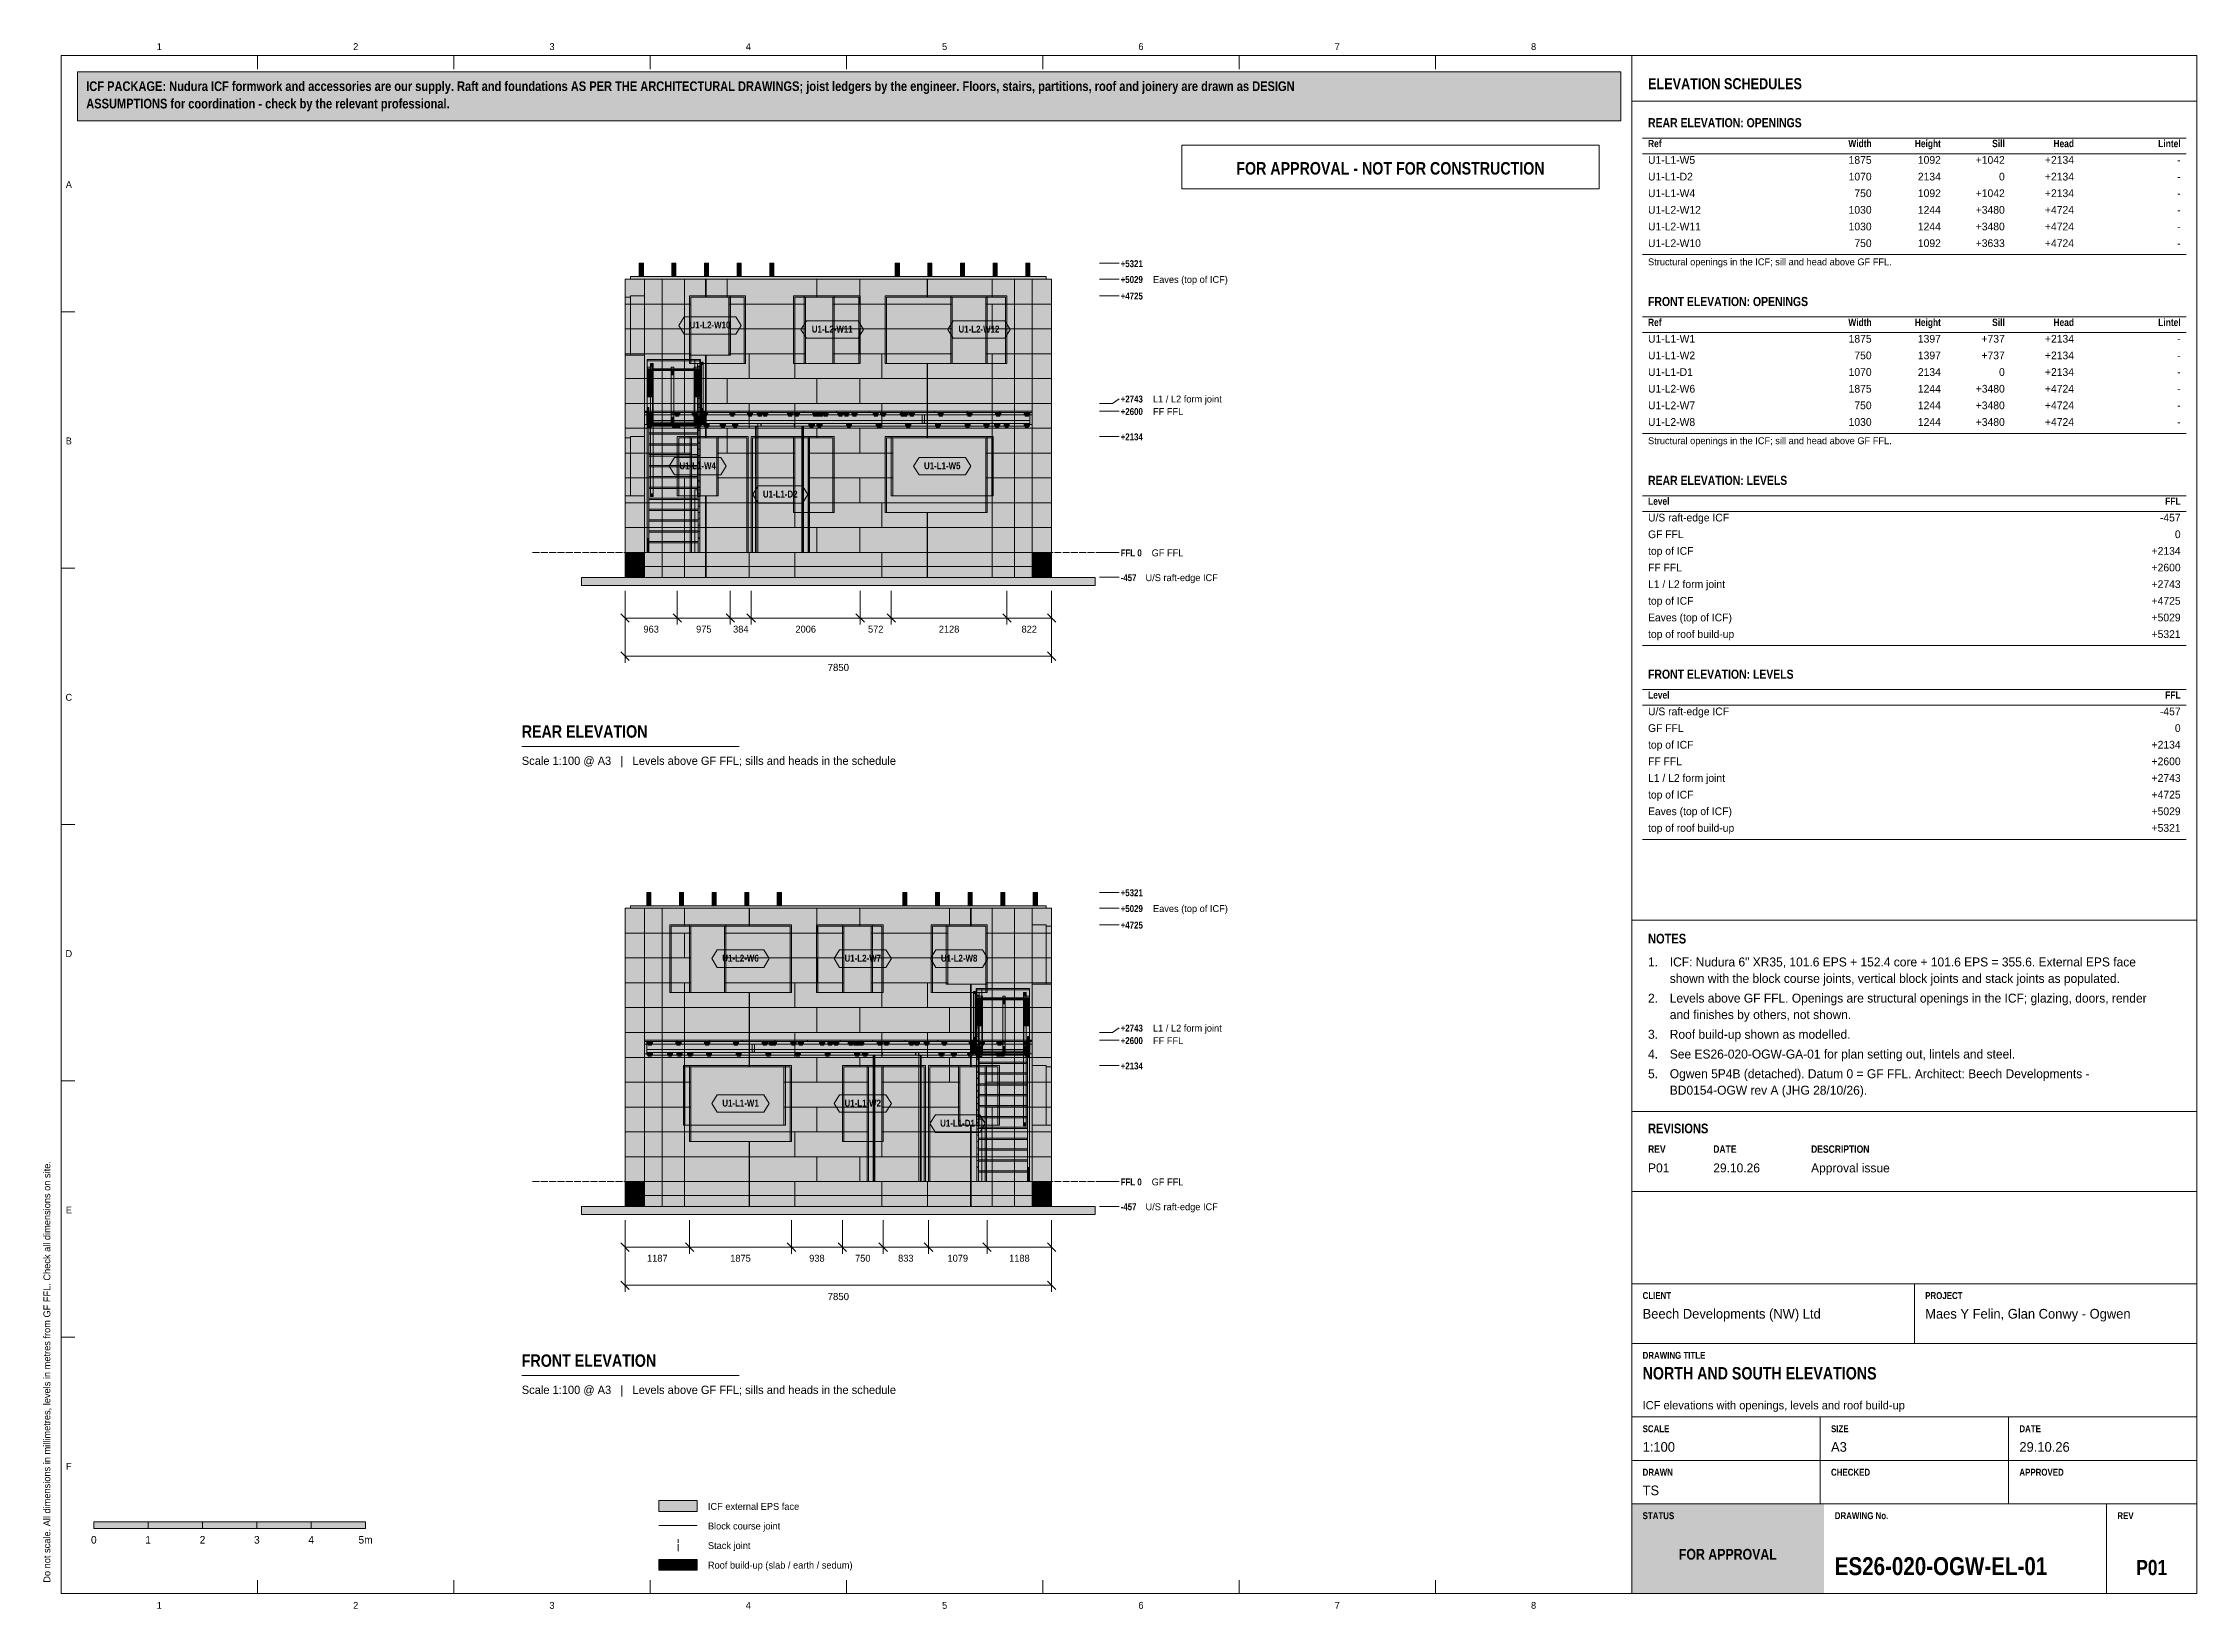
# Model space of a CAD drawing. Header units: millimetres. Extents: x 17 to 413, y 4 to 292.
import ezdxf
from ezdxf.enums import TextEntityAlignment as Align

# ---------------------------------------------------------------- set-up
doc = ezdxf.new("R2010")
doc.units = ezdxf.units.MM
doc.linetypes.add('DASHED', pattern=[1.524, 1.27, -0.254])
for name, color, linetype in [('FILL-BELOW', 7, 'Continuous'), ('FILL-C_B2D199', 7, 'Continuous'), ('FILL-C_CCB294', 7, 'Continuous'), ('FILL-C_CFBB93', 7, 'Continuous'), ('FILL-C_D8C399', 7, 'Continuous'), ('FILL-C_D9C49A', 7, 'Continuous'), ('FILL-C_DDC89D', 7, 'Continuous'), ('FILL-C_DEC89D', 7, 'Continuous'), ('FILL-EPS', 7, 'Continuous'), ('FILL-INK', 7, 'Continuous'), ('FILL-LIGHT', 7, 'Continuous'), ('FILL-TEAL', 7, 'Continuous'), ('FILL-TIMBER', 7, 'Continuous'), ('FILL-WHITE', 7, 'Continuous'), ('LINE-C_2E8C94', 7, 'Continuous'), ('LINE-C_337880', 7, 'Continuous'), ('LINE-INK', 7, 'Continuous'), ('LINE-RED', 7, 'Continuous'), ('LINE-STEEL', 7, 'Continuous'), ('LINE-STEEL-DASH', 7, 'DASHED'), ('LINE-STEEL_GREY', 7, 'Continuous'), ('LINE-TEAL', 7, 'Continuous'), ('LINE-TEAL_DK', 7, 'Continuous'), ('LINE-TEAL_DK-DASH', 7, 'DASHED'), ('LINE-TIMBER_DK', 7, 'Continuous'), ('TEXT-EPS', 7, 'Continuous'), ('TEXT-INK', 7, 'Continuous'), ('TEXT-RED', 7, 'Continuous'), ('TEXT-STEEL', 7, 'Continuous'), ('TEXT-STEEL_GREY', 7, 'Continuous'), ('TEXT-TEAL', 7, 'Continuous'), ('TEXT-TEAL_DK', 7, 'Continuous'), ('TEXT-WHITE', 7, 'Continuous')]:
    doc.layers.add(name, color=color, linetype=linetype)
doc.styles.add('OpenSansCondensed-Bold', font='OpenSansCondensed-Bold.ttf')

msp = doc.modelspace()

# ---------------------------------------------------------------- texts
at = {"layer": 'TEXT-EPS', "style": 'OpenSansCondensed-Bold'}
msp.add_text('STATUS', height=1.27, dxfattribs=at).set_placement((311, 20.7))
at = {"layer": 'TEXT-INK', "style": 'OpenSansCondensed-Bold'}
for s, height, p in [('ASSUMPTIONS for coordination - check by the relevant professional.', 1.778, (24.6, 280.27)), ('ICF PACKAGE: Nudura ICF formwork and accessories are our supply. Raft and foundations AS PER THE ARCHITECTURAL DRAWINGS; joist ledgers by the engineer. Floors, stairs, partitions, roof and joinery are drawn as DESIGN', 1.778, (24.6, 283.47)), ('REAR ELEVATION: OPENINGS', 1.6764, (312, 276.8)), ('FRONT ELEVATION: OPENINGS', 1.6764, (312, 243.9)), ('REAR ELEVATION: LEVELS', 1.6764, (312, 210.99)), ('FRONT ELEVATION: LEVELS', 1.6764, (312, 175.33)), ('REAR ELEVATION', 2.286, (104.75, 164.48)), ('NOTES', 1.778, (312, 126.62)), ('REVISIONS', 1.778, (312, 91.7)), ('FRONT ELEVATION', 2.286, (104.75, 48.73)), ('NORTH AND SOUTH ELEVATIONS', 2.286, (311, 46.4)), ('ES26-020-OGW-EL-01', 3.302, (346.36, 10.4))]:
    msp.add_text(s, height=height, dxfattribs=at).set_placement(p)
at = {"layer": 'TEXT-INK'}
for s, height, p in [('U1-L1-W5', 1.422, (312, 270.08)), ('U1-L1-D2', 1.422, (312, 267.01)), ('U1-L1-W4', 1.422, (312, 263.95)), ('U1-L2-W12', 1.422, (312, 260.89)), ('U1-L2-W11', 1.422, (312, 257.83)), ('U1-L2-W10', 1.422, (312, 254.76)), ('U1-L1-W1', 1.422, (312, 237.17)), ('U1-L1-W2', 1.422, (312, 234.11)), ('U1-L1-D1', 1.422, (312, 231.05)), ('U1-L2-W6', 1.422, (312, 227.98)), ('U1-L2-W7', 1.422, (312, 224.92)), ('U1-L2-W8', 1.422, (312, 221.86)), ('GF FFL', 1.422, (312, 201.2)), ('U/S raft-edge ICF', 1.4224, (312, 204.27)), ('top of ICF', 1.422, (312, 198.14)), ('FF FFL', 1.422, (312, 195.08)), ('top of ICF', 1.422, (312, 188.95)), ('L1 / L2 form joint', 1.4224, (312, 192.02)), ('Eaves (top of ICF)', 1.4224, (312, 185.89)), ('top of roof build-up', 1.4224, (312, 182.83)), ('GF FFL', 1.422, (312, 165.54)), ('U/S raft-edge ICF', 1.4224, (312, 168.61)), ('top of ICF', 1.422, (312, 162.48)), ('FF FFL', 1.422, (312, 159.42)), ('top of ICF', 1.422, (312, 153.29)), ('L1 / L2 form joint', 1.4224, (312, 156.36)), ('Eaves (top of ICF)', 1.4224, (312, 150.23)), ('top of roof build-up', 1.4224, (312, 147.17)), ('1.', 1.651, (312, 122.39)), ('ICF: Nudura 6" XR35, 101.6 EPS + 152.4 core + 101.6 EPS = 355.6. External EPS face', 1.651, (316, 122.39)), ('shown with the block course joints, vertical block joints and stack joints as populated.', 1.651, (316, 119.36)), ('2.', 1.651, (312, 115.74)), ('Levels above GF FFL. Openings are structural openings in the ICF; glazing, doors, render', 1.651, (316, 115.74)), ('and finishes by others, not shown.', 1.651, (316, 112.71)), ('4.', 1.651, (312, 105.45)), ('3.', 1.651, (312, 109.08)), ('See ES26-020-OGW-GA-01 for plan setting out, lintels and steel.', 1.651, (316, 105.45)), ('Roof build-up shown as modelled.', 1.651, (316, 109.08)), ('5.', 1.651, (312, 101.83)), ('Ogwen 5P4B (detached). Datum 0 = GF FFL. Architect: Beech Developments -', 1.651, (316, 101.83)), ('BD0154-OGW rev A (JHG 28/10/26).', 1.651, (316, 98.8)), ('P01', 1.651, (312, 84.5)), ('29.10.26', 1.651, (324, 84.5)), ('Approval issue', 1.651, (342, 84.5)), ('Beech Developments (NW) Ltd', 1.778, (311, 57.6)), ('Maes Y Felin, Glan Conwy - Ogwen', 1.778, (363, 57.6)), ('1:100', 1.778, (311, 33.1)), ('A3', 1.778, (345.67, 33.1)), ('29.10.26', 1.778, (380.33, 33.1)), ('TS', 1.778, (311, 25.1)), ('Block course joint', 1.27, (139, 18.8)), ('ICF external EPS face', 1.27, (139, 22.4)), ('Stack joint', 1.27, (139, 15.2)), ('Roof build-up (slab / earth / sedum)', 1.27, (139, 11.6))]:
    msp.add_text(s, height=height, dxfattribs=at).set_placement(p)
for s, height, p in [('1875', 1.422, (353.14, 270.08)), ('1092', 1.422, (365.88, 270.08)), ('+1042', 1.422, (377.64, 270.08)), ('+2134', 1.422, (390.38, 270.08)), ('-', 1.42, (410, 270.08)), ('1070', 1.422, (353.14, 267.01)), ('2134', 1.422, (365.88, 267.01)), ('0', 1.42, (377.64, 267.01)), ('+2134', 1.422, (390.38, 267.01)), ('-', 1.42, (410, 267.01)), ('1030', 1.422, (353.14, 260.89)), ('750', 1.422, (353.14, 263.95)), ('1092', 1.422, (365.88, 263.95)), ('1244', 1.422, (365.88, 260.89)), ('+1042', 1.422, (377.64, 263.95)), ('+3480', 1.422, (377.64, 260.89)), ('+2134', 1.422, (390.38, 263.95)), ('+4724', 1.422, (390.38, 260.89)), ('-', 1.42, (410, 263.95)), ('1030', 1.422, (353.14, 257.83)), ('1244', 1.422, (365.88, 257.83)), ('+3480', 1.422, (377.64, 257.83)), ('+4724', 1.422, (390.38, 257.83)), ('-', 1.42, (410, 260.89)), ('-', 1.42, (410, 257.83)), ('750', 1.422, (353.14, 254.76)), ('1092', 1.422, (365.88, 254.76)), ('+3633', 1.422, (377.64, 254.76)), ('+4724', 1.422, (390.38, 254.76)), ('-', 1.42, (410, 254.76)), ('1875', 1.422, (353.14, 237.17)), ('1397', 1.422, (365.88, 237.17)), ('+737', 1.422, (377.64, 237.17)), ('+2134', 1.422, (390.38, 237.17)), ('750', 1.422, (353.14, 234.11)), ('1397', 1.422, (365.88, 234.11)), ('+737', 1.422, (377.64, 234.11)), ('+2134', 1.422, (390.38, 234.11)), ('-', 1.42, (410, 237.17)), ('-', 1.42, (410, 234.11)), ('1070', 1.422, (353.14, 231.05)), ('2134', 1.422, (365.88, 231.05)), ('0', 1.42, (377.64, 231.05)), ('+2134', 1.422, (390.38, 231.05)), ('-', 1.42, (410, 231.05)), ('1875', 1.422, (353.14, 227.98)), ('750', 1.422, (353.14, 224.92)), ('1244', 1.422, (365.88, 227.98)), ('1244', 1.422, (365.88, 224.92)), ('+3480', 1.422, (377.64, 227.98)), ('+3480', 1.422, (377.64, 224.92)), ('+4724', 1.422, (390.38, 227.98)), ('+4724', 1.422, (390.38, 224.92)), ('-', 1.42, (410, 227.98)), ('1030', 1.422, (353.14, 221.86)), ('1244', 1.422, (365.88, 221.86)), ('+3480', 1.422, (377.64, 221.86)), ('+4724', 1.422, (390.38, 221.86)), ('-', 1.42, (410, 224.92)), ('-', 1.42, (410, 221.86)), ('-457', 1.422, (410, 204.27)), ('0', 1.42, (410, 201.2)), ('+2134', 1.422, (410, 198.14)), ('+2600', 1.422, (410, 195.08)), ('+2743', 1.422, (410, 192.02)), ('+4725', 1.422, (410, 188.95)), ('+5029', 1.422, (410, 185.89)), ('+5321', 1.422, (410, 182.83)), ('-457', 1.422, (410, 168.61)), ('0', 1.42, (410, 165.54)), ('+2134', 1.422, (410, 162.48)), ('+2600', 1.422, (410, 159.42)), ('+2743', 1.422, (410, 156.36)), ('+4725', 1.422, (410, 153.29)), ('+5029', 1.422, (410, 150.23)), ('+5321', 1.422, (410, 147.17))]:
    msp.add_text(s, height=height, dxfattribs=at).set_placement(p, align=Align.RIGHT)
for s, height, p in [('963', 1.27, (128.56, 183.82)), ('975', 1.27, (138.25, 183.82)), ('384', 1.27, (145.05, 183.82)), ('2006', 1.27, (157, 183.82)), ('572', 1.27, (169.88, 183.82)), ('2128', 1.27, (183.38, 183.82)), ('822', 1.27, (198.13, 183.82)), ('7850', 1.321, (163, 176.75)), ('1187', 1.27, (129.69, 68.07)), ('1875', 1.27, (145, 68.07)), ('938', 1.27, (159.06, 68.07)), ('750', 1.27, (167.5, 68.07)), ('833', 1.27, (175.42, 68.07)), ('1079', 1.27, (184.98, 68.07)), ('1188', 1.27, (196.32, 68.07)), ('7850', 1.321, (163, 61)), ('0', 1.4, (26, 16.2)), ('1', 1.4, (36, 16.2)), ('2', 1.4, (46, 16.2)), ('3', 1.4, (56, 16.2)), ('4', 1.4, (66, 16.2)), ('5m', 1.397, (76, 16.2))]:
    msp.add_text(s, height=height, dxfattribs=at).set_placement(p, align=Align.CENTER)
at = {"layer": 'TEXT-INK', "style": 'OpenSansCondensed-Bold'}
msp.add_text('P01', height=2.794, dxfattribs=at).set_placement((404.68, 10.4), align=Align.CENTER)
at = {"layer": 'TEXT-RED', "style": 'OpenSansCondensed-Bold'}
msp.add_text('FOR APPROVAL - NOT FOR CONSTRUCTION', height=2.286, dxfattribs=at).set_placement((264.6, 268.1), align=Align.CENTER)
at = {"layer": 'TEXT-STEEL', "style": 'OpenSansCondensed-Bold'}
for s, p in [('+5321', (214.95, 251.07)), ('+5029', (214.95, 248.15)), ('+4725', (214.95, 245.11)), ('+2743', (214.95, 226.16)), ('+2600', (214.95, 223.86)), ('+2134', (214.95, 219.2)), ('FFL 0', (214.95, 197.86)), ('-457', (214.95, 193.29)), ('+5321', (214.95, 135.32)), ('+5029', (214.95, 132.4)), ('+4725', (214.95, 129.36)), ('+2743', (214.95, 110.41)), ('+2600', (214.95, 108.11)), ('+2134', (214.95, 103.45)), ('FFL 0', (214.95, 82.11)), ('-457', (214.95, 77.54))]:
    msp.add_text(s, height=1.27, dxfattribs=at).set_placement(p)
at = {"layer": 'TEXT-STEEL'}
for s, p in [('Eaves (top of ICF)', (220.9, 248.15)), ('L1 / L2 form joint', (220.9, 226.16)), ('FF FFL', (220.9, 223.86)), ('GF FFL', (220.66, 197.86)), ('U/S raft-edge ICF', (219.53, 193.29)), ('Eaves (top of ICF)', (220.9, 132.4)), ('L1 / L2 form joint', (220.9, 110.41)), ('FF FFL', (220.9, 108.11)), ('GF FFL', (220.66, 82.11)), ('U/S raft-edge ICF', (219.53, 77.54))]:
    msp.add_text(s, height=1.27, dxfattribs=at).set_placement(p)
at = {"layer": 'TEXT-STEEL_GREY'}
for s, p in [('1', (38.06, 291)), ('2', (74.19, 291)), ('3', (110.31, 291)), ('4', (146.44, 291)), ('5', (182.56, 291)), ('6', (218.69, 291)), ('7', (254.81, 291)), ('8', (290.94, 291)), ('A', (21.4, 265.62)), ('B', (21.4, 218.45)), ('C', (21.4, 171.28)), ('D', (21.4, 124.12)), ('E', (21.4, 76.95)), ('F', (21.4, 29.78)), ('1', (38.06, 4.2)), ('2', (74.19, 4.2)), ('3', (110.31, 4.2)), ('4', (146.44, 4.2)), ('5', (182.56, 4.2)), ('6', (218.69, 4.2)), ('7', (254.81, 4.2)), ('8', (290.94, 4.2))]:
    msp.add_text(s, height=1.27, dxfattribs=at).set_placement(p, align=Align.CENTER)
at = {"layer": 'TEXT-STEEL_GREY', "style": 'OpenSansCondensed-Bold'}
for s, height, p in [('Ref', 1.346, (312, 273.14)), ('Ref', 1.346, (312, 240.23)), ('Level', 1.346, (312, 207.33)), ('Level', 1.346, (312, 171.67)), ('REV', 1.372, (312, 88.1)), ('DATE', 1.372, (324, 88.1)), ('DESCRIPTION', 1.3716, (342, 88.1)), ('CLIENT', 1.27, (311, 61.2)), ('PROJECT', 1.27, (363, 61.2)), ('DRAWING TITLE', 1.27, (311, 50.2)), ('SCALE', 1.27, (311, 36.7)), ('SIZE', 1.27, (345.67, 36.7)), ('DATE', 1.27, (380.33, 36.7)), ('DRAWN', 1.27, (311, 28.7)), ('CHECKED', 1.27, (345.67, 28.7)), ('APPROVED', 1.27, (380.33, 28.7)), ('DRAWING No.', 1.27, (346.36, 20.7)), ('REV', 1.27, (398.36, 20.7))]:
    msp.add_text(s, height=height, dxfattribs=at).set_placement(p)
for s, p in [('Width', (353.14, 273.14)), ('Height', (365.88, 273.14)), ('Sill', (377.64, 273.14)), ('Head', (390.38, 273.14)), ('Lintel', (410, 273.14)), ('Width', (353.14, 240.23)), ('Height', (365.88, 240.23)), ('Sill', (377.64, 240.23)), ('Head', (390.38, 240.23)), ('Lintel', (410, 240.23)), ('FFL', (410, 207.33)), ('FFL', (410, 171.67))]:
    msp.add_text(s, height=1.346, dxfattribs=at).set_placement(p, align=Align.RIGHT)
at = {"layer": 'TEXT-STEEL_GREY'}
for s, height, p in [('Structural openings in the ICF; sill and head above GF FFL.', 1.27, (312, 251.4)), ('Structural openings in the ICF; sill and head above GF FFL.', 1.27, (312, 218.49)), ('Scale 1:100 @ A3   |   Levels above GF FFL; sills and heads in the schedule', 1.524, (104.75, 159.48)), ('Scale 1:100 @ A3   |   Levels above GF FFL; sills and heads in the schedule', 1.524, (104.75, 43.73)), ('ICF elevations with openings, levels and roof build-up', 1.524, (311, 40.9))]:
    msp.add_text(s, height=height, dxfattribs=at).set_placement(p)
msp.add_text('Do not scale. All dimensions in millimetres, levels in metres from GF FFL. Check all dimensions on site.', height=1.27, rotation=90, dxfattribs=at).set_placement((18, 9))
at = {"layer": 'TEXT-TEAL', "style": 'OpenSansCondensed-Bold'}
msp.add_text('ELEVATION SCHEDULES', height=2.032, dxfattribs=at).set_placement((312, 283.8))
at = {"layer": 'TEXT-TEAL_DK', "style": 'OpenSansCondensed-Bold'}
for s, p in [('U1-L2-W10', (139.38, 239.79)), ('U1-L2-W11', (161.88, 239.03)), ('U1-L2-W12', (188.88, 239.03)), ('U1-L1-W4', (137.12, 213.88)), ('U1-L1-W5', (182.12, 213.88)), ('U1-L1-D2', (152.31, 208.67)), ('U1-L2-W6', (145, 123.28)), ('U1-L2-W7', (167.5, 123.28)), ('U1-L2-W8', (185.23, 123.28)), ('U1-L1-W1', (145, 96.61)), ('U1-L1-W2', (167.5, 96.61)), ('U1-L1-D1', (184.94, 92.92))]:
    msp.add_text(s, height=1.27, dxfattribs=at).set_placement(p, align=Align.CENTER)
at = {"layer": 'TEXT-WHITE', "style": 'OpenSansCondensed-Bold'}
msp.add_text('FOR APPROVAL', height=1.9812, dxfattribs=at).set_placement((326.68, 13.25), align=Align.CENTER)

# ---------------------------------------------------------------- hatches: boundary and pattern name
at = {"layer": 'FILL-BELOW', "true_color": 0x8c8c91}
h = msp.add_hatch(color=256, dxfattribs=at)
h.dxf.hatch_style = 1
h.paths.add_polyline_path([(127.83, 234.06), (127.83, 234.06), (137.5, 234.06), (137.5, 233.84), (137.5, 233.84), (127.83, 233.84)])
h = msp.add_hatch(color=256, dxfattribs=at)
h.dxf.hatch_style = 1
h.paths.add_polyline_path([(127.83, 233.84), (127.83, 234.06), (137.5, 234.06), (137.5, 234.06), (137.5, 233.84), (127.83, 233.84)])
h = msp.add_hatch(color=256, dxfattribs=at)
h.dxf.hatch_style = 1
h.paths.add_polyline_path([(127.31, 224.56), (132.69, 224.56), (132.69, 224.56), (138.69, 224.56), (138.69, 224.56), (144.69, 224.56), (144.69, 224.56), (150.69, 224.56), (150.69, 224.56), (156.69, 224.56), (156.69, 224.56), (162.69, 224.56), (162.69, 224.56), (168.69, 224.56), (168.69, 224.56), (174.69, 224.56), (174.69, 224.56), (180.69, 224.56), (180.69, 224.56), (186.69, 224.56), (186.69, 224.56), (192.69, 224.56), (192.69, 224.56), (198.69, 224.56), (198.69, 224.34), (192.69, 224.34), (192.69, 224.34), (186.69, 224.34), (186.69, 224.34), (180.69, 224.34), (180.69, 224.34), (174.69, 224.34), (174.69, 224.34), (168.69, 224.34), (168.69, 224.34), (162.69, 224.34), (162.69, 224.34), (156.69, 224.34), (156.69, 224.34), (150.69, 224.34), (150.69, 224.34), (144.69, 224.34), (144.69, 224.34), (138.69, 224.34), (138.69, 224.34), (132.69, 224.34), (132.69, 224.34), (127.31, 224.34)])
h = msp.add_hatch(color=256, dxfattribs=at)
h.dxf.hatch_style = 1
h.paths.add_polyline_path([(127.31, 224.34), (127.31, 224.56), (132.69, 224.56), (132.69, 224.34)])
h = msp.add_hatch(color=256, dxfattribs=at)
h.dxf.hatch_style = 1
h.paths.add_polyline_path([(127.31, 224.34), (127.31, 224.56), (127.31, 224.56), (127.31, 224.56), (127.83, 224.56), (127.83, 224.56), (127.83, 224.56), (127.83, 224.34), (127.83, 224.34), (127.83, 224.34), (127.31, 224.34), (127.31, 224.34)])
h = msp.add_hatch(color=256, dxfattribs=at)
h.dxf.hatch_style = 1
h.paths.add_polyline_path([(127.31, 224.34), (127.31, 224.56), (132.69, 224.56), (132.69, 224.34)])
h = msp.add_hatch(color=256, dxfattribs=at)
h.dxf.hatch_style = 1
h.paths.add_polyline_path([(127.31, 224.34), (127.31, 224.56), (132.69, 224.56), (132.69, 224.56), (138.69, 224.56), (138.69, 224.56), (144.69, 224.56), (144.69, 224.56), (150.69, 224.56), (150.69, 224.56), (156.69, 224.56), (156.69, 224.56), (162.69, 224.56), (162.69, 224.56), (168.69, 224.56), (168.69, 224.56), (174.69, 224.56), (174.69, 224.56), (180.69, 224.56), (180.69, 224.56), (186.69, 224.56), (186.69, 224.56), (192.69, 224.56), (192.69, 224.56), (198.69, 224.56), (198.69, 224.34), (192.69, 224.34), (192.69, 224.34), (186.69, 224.34), (186.69, 224.34), (180.69, 224.34), (180.69, 224.34), (174.69, 224.34), (174.69, 224.34), (168.69, 224.34), (168.69, 224.34), (162.69, 224.34), (162.69, 224.34), (156.69, 224.34), (156.69, 224.34), (150.69, 224.34), (150.69, 224.34), (144.69, 224.34), (144.69, 224.34), (138.69, 224.34), (138.69, 224.34), (132.69, 224.34), (132.69, 224.34)])
h = msp.add_hatch(color=256, dxfattribs=at)
h.dxf.hatch_style = 1
h.paths.add_polyline_path([(127.83, 224.34), (127.83, 224.56), (132.69, 224.56), (132.69, 224.56), (137.5, 224.56), (137.5, 224.56), (137.5, 224.34), (132.69, 224.34), (132.69, 224.34), (127.83, 224.34)])
h = msp.add_hatch(color=256, dxfattribs=at)
h.dxf.hatch_style = 1
h.paths.add_polyline_path([(127.83, 224.56), (127.83, 224.56), (132.69, 224.56), (132.69, 224.56), (137.5, 224.56), (137.5, 224.34), (137.5, 224.34), (132.69, 224.34), (132.69, 224.34), (127.83, 224.34)])
h = msp.add_hatch(color=256, dxfattribs=at)
h.dxf.hatch_style = 1
h.paths.add_polyline_path([(132.69, 224.34), (132.69, 224.56), (138.69, 224.56), (138.69, 224.34)])
h = msp.add_hatch(color=256, dxfattribs=at)
h.dxf.hatch_style = 1
h.paths.add_polyline_path([(132.69, 224.34), (132.69, 224.56), (138.69, 224.56), (138.69, 224.34)])
h = msp.add_hatch(color=256, dxfattribs=at)
h.dxf.hatch_style = 1
h.paths.add_polyline_path([(137.5, 224.34), (137.5, 224.34), (137.5, 224.56), (137.5, 224.56), (137.5, 224.56), (137.5, 224.56), (138.69, 224.56), (138.69, 224.56), (138.69, 224.56), (138.69, 224.56), (138.69, 224.34), (138.69, 224.34), (138.69, 224.34), (138.69, 224.34), (137.5, 224.34), (137.5, 224.34)])
h = msp.add_hatch(color=256, dxfattribs=at)
h.dxf.hatch_style = 1
h.paths.add_polyline_path([(138.69, 224.34), (138.69, 224.56), (144.69, 224.56), (144.69, 224.34)])
h = msp.add_hatch(color=256, dxfattribs=at)
h.dxf.hatch_style = 1
h.paths.add_polyline_path([(138.69, 224.34), (138.69, 224.56), (144.69, 224.56), (144.69, 224.34)])
h = msp.add_hatch(color=256, dxfattribs=at)
h.dxf.hatch_style = 1
h.paths.add_polyline_path([(138.69, 224.34), (138.69, 224.56), (144.69, 224.56), (144.69, 224.34)])
h = msp.add_hatch(color=256, dxfattribs=at)
h.dxf.hatch_style = 1
h.paths.add_polyline_path([(144.69, 224.34), (144.69, 224.56), (150.69, 224.56), (150.69, 224.34)])
h = msp.add_hatch(color=256, dxfattribs=at)
h.dxf.hatch_style = 1
h.paths.add_polyline_path([(144.69, 224.34), (144.69, 224.56), (150.69, 224.56), (150.69, 224.34)])
h = msp.add_hatch(color=256, dxfattribs=at)
h.dxf.hatch_style = 1
h.paths.add_polyline_path([(144.69, 224.34), (144.69, 224.56), (150.69, 224.56), (150.69, 224.34)])
h = msp.add_hatch(color=256, dxfattribs=at)
h.dxf.hatch_style = 1
h.paths.add_polyline_path([(150.69, 224.56), (156.69, 224.56), (156.69, 224.34), (150.69, 224.34)])
h = msp.add_hatch(color=256, dxfattribs=at)
h.dxf.hatch_style = 1
h.paths.add_polyline_path([(150.69, 224.56), (156.69, 224.56), (156.69, 224.34), (150.69, 224.34)])
h = msp.add_hatch(color=256, dxfattribs=at)
h.dxf.hatch_style = 1
h.paths.add_polyline_path([(150.69, 224.56), (156.69, 224.56), (156.69, 224.34), (150.69, 224.34)])
h = msp.add_hatch(color=256, dxfattribs=at)
h.dxf.hatch_style = 1
h.paths.add_polyline_path([(156.69, 224.56), (162.69, 224.56), (162.69, 224.34), (156.69, 224.34)])
h = msp.add_hatch(color=256, dxfattribs=at)
h.dxf.hatch_style = 1
h.paths.add_polyline_path([(156.69, 224.56), (162.69, 224.56), (162.69, 224.34), (156.69, 224.34)])
h = msp.add_hatch(color=256, dxfattribs=at)
h.dxf.hatch_style = 1
h.paths.add_polyline_path([(156.69, 224.56), (162.69, 224.56), (162.69, 224.34), (156.69, 224.34)])
h = msp.add_hatch(color=256, dxfattribs=at)
h.dxf.hatch_style = 1
h.paths.add_polyline_path([(162.69, 224.34), (162.69, 224.56), (168.69, 224.56), (168.69, 224.34)])
h = msp.add_hatch(color=256, dxfattribs=at)
h.dxf.hatch_style = 1
h.paths.add_polyline_path([(162.69, 224.34), (162.69, 224.56), (168.69, 224.56), (168.69, 224.34)])
h = msp.add_hatch(color=256, dxfattribs=at)
h.dxf.hatch_style = 1
h.paths.add_polyline_path([(162.69, 224.34), (162.69, 224.56), (168.69, 224.56), (168.69, 224.34)])
h = msp.add_hatch(color=256, dxfattribs=at)
h.dxf.hatch_style = 1
h.paths.add_polyline_path([(168.69, 224.34), (168.69, 224.56), (174.69, 224.56), (174.69, 224.34)])
h = msp.add_hatch(color=256, dxfattribs=at)
h.dxf.hatch_style = 1
h.paths.add_polyline_path([(168.69, 224.34), (168.69, 224.56), (174.69, 224.56), (174.69, 224.34)])
h = msp.add_hatch(color=256, dxfattribs=at)
h.dxf.hatch_style = 1
h.paths.add_polyline_path([(168.69, 224.34), (168.69, 224.56), (174.69, 224.56), (174.69, 224.34)])
h = msp.add_hatch(color=256, dxfattribs=at)
h.dxf.hatch_style = 1
h.paths.add_polyline_path([(174.69, 224.34), (174.69, 224.56), (180.69, 224.56), (180.69, 224.34)])
h = msp.add_hatch(color=256, dxfattribs=at)
h.dxf.hatch_style = 1
h.paths.add_polyline_path([(174.69, 224.34), (174.69, 224.56), (180.69, 224.56), (180.69, 224.34)])
h = msp.add_hatch(color=256, dxfattribs=at)
h.dxf.hatch_style = 1
h.paths.add_polyline_path([(174.69, 224.34), (174.69, 224.56), (180.69, 224.56), (180.69, 224.34)])
h = msp.add_hatch(color=256, dxfattribs=at)
h.dxf.hatch_style = 1
h.paths.add_polyline_path([(180.69, 224.34), (180.69, 224.56), (186.69, 224.56), (186.69, 224.34)])
h = msp.add_hatch(color=256, dxfattribs=at)
h.dxf.hatch_style = 1
h.paths.add_polyline_path([(180.69, 224.34), (180.69, 224.56), (186.69, 224.56), (186.69, 224.34)])
h = msp.add_hatch(color=256, dxfattribs=at)
h.dxf.hatch_style = 1
h.paths.add_polyline_path([(180.69, 224.34), (180.69, 224.56), (186.69, 224.56), (186.69, 224.34)])
h = msp.add_hatch(color=256, dxfattribs=at)
h.dxf.hatch_style = 1
h.paths.add_polyline_path([(186.69, 224.56), (192.69, 224.56), (192.69, 224.34), (186.69, 224.34)])
h = msp.add_hatch(color=256, dxfattribs=at)
h.dxf.hatch_style = 1
h.paths.add_polyline_path([(186.69, 224.56), (192.69, 224.56), (192.69, 224.34), (186.69, 224.34)])
h = msp.add_hatch(color=256, dxfattribs=at)
h.dxf.hatch_style = 1
h.paths.add_polyline_path([(186.69, 224.56), (192.69, 224.56), (192.69, 224.34), (186.69, 224.34)])
h = msp.add_hatch(color=256, dxfattribs=at)
h.dxf.hatch_style = 1
h.paths.add_polyline_path([(192.69, 224.56), (198.69, 224.56), (198.69, 224.34), (192.69, 224.34)])
h = msp.add_hatch(color=256, dxfattribs=at)
h.dxf.hatch_style = 1
h.paths.add_polyline_path([(192.69, 224.56), (198.69, 224.56), (198.69, 224.34), (192.69, 224.34)])
h = msp.add_hatch(color=256, dxfattribs=at)
h.dxf.hatch_style = 1
h.paths.add_polyline_path([(192.69, 224.56), (198.69, 224.56), (198.69, 224.34), (192.69, 224.34)])
h = msp.add_hatch(color=256, dxfattribs=at)
h.dxf.hatch_style = 1
h.paths.add_polyline_path([(188.5, 118.31), (188.5, 118.31), (198.16, 118.31), (198.16, 118.09), (198.16, 118.09), (188.5, 118.09)])
h = msp.add_hatch(color=256, dxfattribs=at)
h.dxf.hatch_style = 1
h.paths.add_polyline_path([(188.5, 118.09), (188.5, 118.31), (198.16, 118.31), (198.16, 118.31), (198.16, 118.09), (188.5, 118.09)])
h = msp.add_hatch(color=256, dxfattribs=at)
h.dxf.hatch_style = 1
h.paths.add_polyline_path([(127.31, 108.81), (133.31, 108.81), (133.31, 108.81), (139.31, 108.81), (139.31, 108.81), (145.31, 108.81), (145.31, 108.81), (151.31, 108.81), (151.31, 108.81), (157.31, 108.81), (157.31, 108.81), (163.31, 108.81), (163.31, 108.81), (169.31, 108.81), (169.31, 108.81), (175.31, 108.81), (175.31, 108.81), (181.31, 108.81), (181.31, 108.81), (187.31, 108.81), (187.31, 108.81), (193.31, 108.81), (193.31, 108.81), (198.69, 108.81), (198.69, 108.59), (193.31, 108.59), (193.31, 108.59), (187.31, 108.59), (187.31, 108.59), (181.31, 108.59), (181.31, 108.59), (175.31, 108.59), (175.31, 108.59), (169.31, 108.59), (169.31, 108.59), (163.31, 108.59), (163.31, 108.59), (157.31, 108.59), (157.31, 108.59), (151.31, 108.59), (151.31, 108.59), (145.31, 108.59), (145.31, 108.59), (139.31, 108.59), (139.31, 108.59), (133.31, 108.59), (133.31, 108.59), (127.31, 108.59)])
h = msp.add_hatch(color=256, dxfattribs=at)
h.dxf.hatch_style = 1
h.paths.add_polyline_path([(127.31, 108.59), (127.31, 108.81), (133.31, 108.81), (133.31, 108.59)])
h = msp.add_hatch(color=256, dxfattribs=at)
h.dxf.hatch_style = 1
h.paths.add_polyline_path([(127.31, 108.59), (127.31, 108.81), (133.31, 108.81), (133.31, 108.59)])
h = msp.add_hatch(color=256, dxfattribs=at)
h.dxf.hatch_style = 1
h.paths.add_polyline_path([(127.31, 108.59), (127.31, 108.81), (133.31, 108.81), (133.31, 108.59)])
h = msp.add_hatch(color=256, dxfattribs=at)
h.dxf.hatch_style = 1
h.paths.add_polyline_path([(127.31, 108.59), (127.31, 108.81), (133.31, 108.81), (133.31, 108.81), (139.31, 108.81), (139.31, 108.81), (145.31, 108.81), (145.31, 108.81), (151.31, 108.81), (151.31, 108.81), (157.31, 108.81), (157.31, 108.81), (163.31, 108.81), (163.31, 108.81), (169.31, 108.81), (169.31, 108.81), (175.31, 108.81), (175.31, 108.81), (181.31, 108.81), (181.31, 108.81), (187.31, 108.81), (187.31, 108.81), (193.31, 108.81), (193.31, 108.81), (198.69, 108.81), (198.69, 108.59), (193.31, 108.59), (193.31, 108.59), (187.31, 108.59), (187.31, 108.59), (181.31, 108.59), (181.31, 108.59), (175.31, 108.59), (175.31, 108.59), (169.31, 108.59), (169.31, 108.59), (163.31, 108.59), (163.31, 108.59), (157.31, 108.59), (157.31, 108.59), (151.31, 108.59), (151.31, 108.59), (145.31, 108.59), (145.31, 108.59), (139.31, 108.59), (139.31, 108.59), (133.31, 108.59), (133.31, 108.59)])
h = msp.add_hatch(color=256, dxfattribs=at)
h.dxf.hatch_style = 1
h.paths.add_polyline_path([(133.31, 108.59), (133.31, 108.81), (139.31, 108.81), (139.31, 108.59)])
h = msp.add_hatch(color=256, dxfattribs=at)
h.dxf.hatch_style = 1
h.paths.add_polyline_path([(133.31, 108.59), (133.31, 108.81), (139.31, 108.81), (139.31, 108.59)])
h = msp.add_hatch(color=256, dxfattribs=at)
h.dxf.hatch_style = 1
h.paths.add_polyline_path([(133.31, 108.59), (133.31, 108.81), (139.31, 108.81), (139.31, 108.59)])
h = msp.add_hatch(color=256, dxfattribs=at)
h.dxf.hatch_style = 1
h.paths.add_polyline_path([(139.31, 108.59), (139.31, 108.81), (145.31, 108.81), (145.31, 108.59)])
h = msp.add_hatch(color=256, dxfattribs=at)
h.dxf.hatch_style = 1
h.paths.add_polyline_path([(139.31, 108.59), (139.31, 108.81), (145.31, 108.81), (145.31, 108.59)])
h = msp.add_hatch(color=256, dxfattribs=at)
h.dxf.hatch_style = 1
h.paths.add_polyline_path([(139.31, 108.59), (139.31, 108.81), (145.31, 108.81), (145.31, 108.59)])
h = msp.add_hatch(color=256, dxfattribs=at)
h.dxf.hatch_style = 1
h.paths.add_polyline_path([(145.31, 108.59), (145.31, 108.81), (151.31, 108.81), (151.31, 108.59)])
h = msp.add_hatch(color=256, dxfattribs=at)
h.dxf.hatch_style = 1
h.paths.add_polyline_path([(145.31, 108.59), (145.31, 108.81), (151.31, 108.81), (151.31, 108.59)])
h = msp.add_hatch(color=256, dxfattribs=at)
h.dxf.hatch_style = 1
h.paths.add_polyline_path([(145.31, 108.59), (145.31, 108.81), (151.31, 108.81), (151.31, 108.59)])
h = msp.add_hatch(color=256, dxfattribs=at)
h.dxf.hatch_style = 1
h.paths.add_polyline_path([(151.31, 108.81), (157.31, 108.81), (157.31, 108.59), (151.31, 108.59)])
h = msp.add_hatch(color=256, dxfattribs=at)
h.dxf.hatch_style = 1
h.paths.add_polyline_path([(151.31, 108.81), (157.31, 108.81), (157.31, 108.59), (151.31, 108.59)])
h = msp.add_hatch(color=256, dxfattribs=at)
h.dxf.hatch_style = 1
h.paths.add_polyline_path([(151.31, 108.81), (157.31, 108.81), (157.31, 108.59), (151.31, 108.59)])
h = msp.add_hatch(color=256, dxfattribs=at)
h.dxf.hatch_style = 1
h.paths.add_polyline_path([(157.31, 108.81), (163.31, 108.81), (163.31, 108.59), (157.31, 108.59)])
h = msp.add_hatch(color=256, dxfattribs=at)
h.dxf.hatch_style = 1
h.paths.add_polyline_path([(157.31, 108.81), (163.31, 108.81), (163.31, 108.59), (157.31, 108.59)])
h = msp.add_hatch(color=256, dxfattribs=at)
h.dxf.hatch_style = 1
h.paths.add_polyline_path([(157.31, 108.81), (163.31, 108.81), (163.31, 108.59), (157.31, 108.59)])
h = msp.add_hatch(color=256, dxfattribs=at)
h.dxf.hatch_style = 1
h.paths.add_polyline_path([(163.31, 108.59), (163.31, 108.81), (169.31, 108.81), (169.31, 108.59)])
h = msp.add_hatch(color=256, dxfattribs=at)
h.dxf.hatch_style = 1
h.paths.add_polyline_path([(163.31, 108.59), (163.31, 108.81), (169.31, 108.81), (169.31, 108.59)])
h = msp.add_hatch(color=256, dxfattribs=at)
h.dxf.hatch_style = 1
h.paths.add_polyline_path([(163.31, 108.59), (163.31, 108.81), (169.31, 108.81), (169.31, 108.59)])
h = msp.add_hatch(color=256, dxfattribs=at)
h.dxf.hatch_style = 1
h.paths.add_polyline_path([(169.31, 108.59), (169.31, 108.81), (175.31, 108.81), (175.31, 108.59)])
h = msp.add_hatch(color=256, dxfattribs=at)
h.dxf.hatch_style = 1
h.paths.add_polyline_path([(169.31, 108.59), (169.31, 108.81), (175.31, 108.81), (175.31, 108.59)])
h = msp.add_hatch(color=256, dxfattribs=at)
h.dxf.hatch_style = 1
h.paths.add_polyline_path([(169.31, 108.59), (169.31, 108.81), (175.31, 108.81), (175.31, 108.59)])
h = msp.add_hatch(color=256, dxfattribs=at)
h.dxf.hatch_style = 1
h.paths.add_polyline_path([(175.31, 108.59), (175.31, 108.81), (181.31, 108.81), (181.31, 108.59)])
h = msp.add_hatch(color=256, dxfattribs=at)
h.dxf.hatch_style = 1
h.paths.add_polyline_path([(175.31, 108.59), (175.31, 108.81), (181.31, 108.81), (181.31, 108.59)])
h = msp.add_hatch(color=256, dxfattribs=at)
h.dxf.hatch_style = 1
h.paths.add_polyline_path([(175.31, 108.81), (181.31, 108.81), (181.31, 108.59), (175.31, 108.59)])
h = msp.add_hatch(color=256, dxfattribs=at)
h.dxf.hatch_style = 1
h.paths.add_polyline_path([(181.31, 108.81), (187.31, 108.81), (187.31, 108.59), (181.31, 108.59)])
h = msp.add_hatch(color=256, dxfattribs=at)
h.dxf.hatch_style = 1
h.paths.add_polyline_path([(181.31, 108.81), (187.31, 108.81), (187.31, 108.59), (181.31, 108.59)])
h = msp.add_hatch(color=256, dxfattribs=at)
h.dxf.hatch_style = 1
h.paths.add_polyline_path([(181.31, 108.81), (187.31, 108.81), (187.31, 108.59), (181.31, 108.59)])
h = msp.add_hatch(color=256, dxfattribs=at)
h.dxf.hatch_style = 1
h.paths.add_polyline_path([(187.31, 108.81), (193.31, 108.81), (193.31, 108.59), (187.31, 108.59)])
h = msp.add_hatch(color=256, dxfattribs=at)
h.dxf.hatch_style = 1
h.paths.add_polyline_path([(187.31, 108.81), (193.31, 108.81), (193.31, 108.59), (187.31, 108.59)])
h = msp.add_hatch(color=256, dxfattribs=at)
h.dxf.hatch_style = 1
h.paths.add_polyline_path([(187.31, 108.59), (187.31, 108.59), (187.31, 108.81), (187.31, 108.81), (187.31, 108.81), (187.31, 108.81), (188.5, 108.81), (188.5, 108.81), (188.5, 108.81), (188.5, 108.81), (188.5, 108.59), (188.5, 108.59), (188.5, 108.59), (188.5, 108.59), (187.31, 108.59), (187.31, 108.59)])
h = msp.add_hatch(color=256, dxfattribs=at)
h.dxf.hatch_style = 1
h.paths.add_polyline_path([(188.5, 108.59), (188.5, 108.81), (193.31, 108.81), (193.31, 108.81), (198.16, 108.81), (198.16, 108.81), (198.16, 108.59), (193.31, 108.59), (193.31, 108.59), (188.5, 108.59)])
h = msp.add_hatch(color=256, dxfattribs=at)
h.dxf.hatch_style = 1
h.paths.add_polyline_path([(188.5, 108.81), (188.5, 108.81), (193.31, 108.81), (193.31, 108.81), (198.16, 108.81), (198.16, 108.59), (198.16, 108.59), (193.31, 108.59), (193.31, 108.59), (188.5, 108.59)])
h = msp.add_hatch(color=256, dxfattribs=at)
h.dxf.hatch_style = 1
h.paths.add_polyline_path([(193.31, 108.59), (193.31, 108.81), (198.69, 108.81), (198.69, 108.59)])
h = msp.add_hatch(color=256, dxfattribs=at)
h.dxf.hatch_style = 1
h.paths.add_polyline_path([(193.31, 108.59), (193.31, 108.81), (198.69, 108.81), (198.69, 108.59)])
h = msp.add_hatch(color=256, dxfattribs=at)
h.dxf.hatch_style = 1
h.paths.add_polyline_path([(198.16, 108.59), (198.16, 108.81), (198.16, 108.81), (198.16, 108.81), (198.69, 108.81), (198.69, 108.81), (198.69, 108.81), (198.69, 108.59), (198.69, 108.59), (198.69, 108.59), (198.16, 108.59), (198.16, 108.59)])
at = {"layer": 'FILL-C_B2D199', "true_color": 0xb2d199}
h = msp.add_hatch(color=256, dxfattribs=at)
h.dxf.hatch_style = 1
h.paths.add_polyline_path([(134.6, 11.3), (137, 11.3), (137, 13.3), (134.6, 13.3)])
at = {"layer": 'FILL-C_CCB294', "true_color": 0xccb294}
h = msp.add_hatch(color=256, dxfattribs=at)
h.dxf.hatch_style = 1
h.paths.add_polyline_path([(132.3, 11.3), (134.6, 11.3), (134.6, 13.3), (132.3, 13.3)])
at = {"layer": 'FILL-C_CFBB93', "true_color": 0xcfbb93}
h = msp.add_hatch(color=256, dxfattribs=at)
h.dxf.hatch_style = 1
h.paths.add_polyline_path([(126.37, 249.32), (126.37, 250.18), (127.12, 250.44), (127.12, 249.32)])
h = msp.add_hatch(color=256, dxfattribs=at)
h.dxf.hatch_style = 1
h.paths.add_polyline_path([(126.37, 250.18), (127.12, 250.44), (127.12, 249.32), (126.37, 249.32)])
h = msp.add_hatch(color=256, dxfattribs=at)
h.dxf.hatch_style = 1
h.paths.add_polyline_path([(197.48, 250.25), (197.48, 251.52), (198.23, 251.26), (198.23, 249.99)])
h = msp.add_hatch(color=256, dxfattribs=at)
h.dxf.hatch_style = 1
h.paths.add_polyline_path([(197.48, 251.52), (198.23, 251.26), (198.23, 249.99), (197.48, 250.25)])
h = msp.add_hatch(color=256, dxfattribs=at)
h.dxf.hatch_style = 1
h.paths.add_polyline_path([(127.77, 134.24), (127.77, 135.51), (128.52, 135.77), (128.52, 134.5)])
h = msp.add_hatch(color=256, dxfattribs=at)
h.dxf.hatch_style = 1
h.paths.add_polyline_path([(127.77, 135.51), (128.52, 135.77), (128.52, 134.5), (127.77, 134.24)])
h = msp.add_hatch(color=256, dxfattribs=at)
h.dxf.hatch_style = 1
h.paths.add_polyline_path([(198.88, 133.57), (198.88, 134.69), (199.63, 134.43), (199.63, 133.57)])
h = msp.add_hatch(color=256, dxfattribs=at)
h.dxf.hatch_style = 1
h.paths.add_polyline_path([(198.88, 134.69), (199.63, 134.43), (199.63, 133.57), (198.88, 133.57)])
at = {"layer": 'FILL-C_D8C399', "true_color": 0xd8c399}
h = msp.add_hatch(color=256, dxfattribs=at)
h.dxf.hatch_style = 1
h.paths.add_polyline_path([(137.5, 232.03), (137.66, 232.03), (137.66, 224.56), (137.5, 224.56)])
h = msp.add_hatch(color=256, dxfattribs=at)
h.dxf.hatch_style = 1
h.paths.add_polyline_path([(188.34, 108.81), (188.34, 116.28), (188.5, 116.28), (188.5, 108.81)])
at = {"layer": 'FILL-C_D9C49A', "true_color": 0xd9c49a}
h = msp.add_hatch(color=256, dxfattribs=at)
h.dxf.hatch_style = 1
h.paths.add_polyline_path([(126.37, 251.15), (126.37, 251.52), (127.12, 251.52), (127.12, 251.15)])
h = msp.add_hatch(color=256, dxfattribs=at)
h.dxf.hatch_style = 1
h.paths.add_polyline_path([(126.37, 251.52), (127.12, 251.52), (127.12, 251.15), (126.37, 251.15)])
h = msp.add_hatch(color=256, dxfattribs=at)
h.dxf.hatch_style = 1
h.paths.add_polyline_path([(132.37, 251.15), (132.37, 251.77), (133.12, 251.77), (133.12, 251.15)])
h = msp.add_hatch(color=256, dxfattribs=at)
h.dxf.hatch_style = 1
h.paths.add_polyline_path([(132.37, 251.77), (133.12, 251.77), (133.12, 251.15), (132.37, 251.15)])
h = msp.add_hatch(color=256, dxfattribs=at)
h.dxf.hatch_style = 1
h.paths.add_polyline_path([(138.37, 251.15), (138.37, 251.77), (139.12, 251.77), (139.12, 251.15)])
h = msp.add_hatch(color=256, dxfattribs=at)
h.dxf.hatch_style = 1
h.paths.add_polyline_path([(138.37, 251.77), (139.12, 251.77), (139.12, 251.15), (138.37, 251.15)])
h = msp.add_hatch(color=256, dxfattribs=at)
h.dxf.hatch_style = 1
h.paths.add_polyline_path([(144.37, 251.15), (144.37, 251.77), (145.12, 251.77), (145.12, 251.15)])
h = msp.add_hatch(color=256, dxfattribs=at)
h.dxf.hatch_style = 1
h.paths.add_polyline_path([(144.37, 251.77), (145.12, 251.77), (145.12, 251.15), (144.37, 251.15)])
h = msp.add_hatch(color=256, dxfattribs=at)
h.dxf.hatch_style = 1
h.paths.add_polyline_path([(150.37, 251.15), (150.37, 251.77), (151.12, 251.77), (151.12, 251.15)])
h = msp.add_hatch(color=256, dxfattribs=at)
h.dxf.hatch_style = 1
h.paths.add_polyline_path([(150.37, 251.77), (151.12, 251.77), (151.12, 251.15), (150.37, 251.15)])
h = msp.add_hatch(color=256, dxfattribs=at)
h.dxf.hatch_style = 1
h.paths.add_polyline_path([(173.48, 251.15), (173.48, 251.77), (174.23, 251.77), (174.23, 251.15)])
h = msp.add_hatch(color=256, dxfattribs=at)
h.dxf.hatch_style = 1
h.paths.add_polyline_path([(173.48, 251.77), (174.23, 251.77), (174.23, 251.15), (173.48, 251.15)])
h = msp.add_hatch(color=256, dxfattribs=at)
h.dxf.hatch_style = 1
h.paths.add_polyline_path([(179.48, 251.15), (179.48, 251.77), (180.23, 251.77), (180.23, 251.15)])
h = msp.add_hatch(color=256, dxfattribs=at)
h.dxf.hatch_style = 1
h.paths.add_polyline_path([(179.48, 251.77), (180.23, 251.77), (180.23, 251.15), (179.48, 251.15)])
h = msp.add_hatch(color=256, dxfattribs=at)
h.dxf.hatch_style = 1
h.paths.add_polyline_path([(185.48, 251.15), (185.48, 251.77), (186.23, 251.77), (186.23, 251.15)])
h = msp.add_hatch(color=256, dxfattribs=at)
h.dxf.hatch_style = 1
h.paths.add_polyline_path([(185.48, 251.77), (186.23, 251.77), (186.23, 251.15), (185.48, 251.15)])
h = msp.add_hatch(color=256, dxfattribs=at)
h.dxf.hatch_style = 1
h.paths.add_polyline_path([(191.48, 251.15), (191.48, 251.77), (192.23, 251.77), (192.23, 251.15)])
h = msp.add_hatch(color=256, dxfattribs=at)
h.dxf.hatch_style = 1
h.paths.add_polyline_path([(191.48, 251.77), (192.23, 251.77), (192.23, 251.15), (191.48, 251.15)])
h = msp.add_hatch(color=256, dxfattribs=at)
h.dxf.hatch_style = 1
h.paths.add_polyline_path([(197.48, 251.15), (197.48, 251.77), (198.23, 251.77), (198.23, 251.15)])
h = msp.add_hatch(color=256, dxfattribs=at)
h.dxf.hatch_style = 1
h.paths.add_polyline_path([(197.48, 251.77), (198.23, 251.77), (198.23, 251.15), (197.48, 251.15)])
h = msp.add_hatch(color=256, dxfattribs=at)
h.dxf.hatch_style = 1
h.paths.add_polyline_path([(127.77, 135.4), (127.77, 136.02), (128.52, 136.02), (128.52, 135.4)])
h = msp.add_hatch(color=256, dxfattribs=at)
h.dxf.hatch_style = 1
h.paths.add_polyline_path([(127.77, 136.02), (128.52, 136.02), (128.52, 135.4), (127.77, 135.4)])
h = msp.add_hatch(color=256, dxfattribs=at)
h.dxf.hatch_style = 1
h.paths.add_polyline_path([(133.77, 135.4), (133.77, 136.02), (134.52, 136.02), (134.52, 135.4)])
h = msp.add_hatch(color=256, dxfattribs=at)
h.dxf.hatch_style = 1
h.paths.add_polyline_path([(133.77, 136.02), (134.52, 136.02), (134.52, 135.4), (133.77, 135.4)])
h = msp.add_hatch(color=256, dxfattribs=at)
h.dxf.hatch_style = 1
h.paths.add_polyline_path([(139.77, 135.4), (139.77, 136.02), (140.52, 136.02), (140.52, 135.4)])
h = msp.add_hatch(color=256, dxfattribs=at)
h.dxf.hatch_style = 1
h.paths.add_polyline_path([(139.77, 136.02), (140.52, 136.02), (140.52, 135.4), (139.77, 135.4)])
h = msp.add_hatch(color=256, dxfattribs=at)
h.dxf.hatch_style = 1
h.paths.add_polyline_path([(145.77, 135.4), (145.77, 136.02), (146.52, 136.02), (146.52, 135.4)])
h = msp.add_hatch(color=256, dxfattribs=at)
h.dxf.hatch_style = 1
h.paths.add_polyline_path([(145.77, 136.02), (146.52, 136.02), (146.52, 135.4), (145.77, 135.4)])
h = msp.add_hatch(color=256, dxfattribs=at)
h.dxf.hatch_style = 1
h.paths.add_polyline_path([(151.77, 135.4), (151.77, 136.02), (152.52, 136.02), (152.52, 135.4)])
h = msp.add_hatch(color=256, dxfattribs=at)
h.dxf.hatch_style = 1
h.paths.add_polyline_path([(151.77, 136.02), (152.52, 136.02), (152.52, 135.4), (151.77, 135.4)])
h = msp.add_hatch(color=256, dxfattribs=at)
h.dxf.hatch_style = 1
h.paths.add_polyline_path([(174.88, 135.4), (174.88, 136.02), (175.63, 136.02), (175.63, 135.4)])
h = msp.add_hatch(color=256, dxfattribs=at)
h.dxf.hatch_style = 1
h.paths.add_polyline_path([(174.88, 136.02), (175.63, 136.02), (175.63, 135.4), (174.88, 135.4)])
h = msp.add_hatch(color=256, dxfattribs=at)
h.dxf.hatch_style = 1
h.paths.add_polyline_path([(180.88, 135.4), (180.88, 136.02), (181.63, 136.02), (181.63, 135.4)])
h = msp.add_hatch(color=256, dxfattribs=at)
h.dxf.hatch_style = 1
h.paths.add_polyline_path([(180.88, 136.02), (181.63, 136.02), (181.63, 135.4), (180.88, 135.4)])
h = msp.add_hatch(color=256, dxfattribs=at)
h.dxf.hatch_style = 1
h.paths.add_polyline_path([(186.88, 135.4), (186.88, 136.02), (187.63, 136.02), (187.63, 135.4)])
h = msp.add_hatch(color=256, dxfattribs=at)
h.dxf.hatch_style = 1
h.paths.add_polyline_path([(186.88, 136.02), (187.63, 136.02), (187.63, 135.4), (186.88, 135.4)])
h = msp.add_hatch(color=256, dxfattribs=at)
h.dxf.hatch_style = 1
h.paths.add_polyline_path([(192.88, 135.4), (192.88, 136.02), (193.63, 136.02), (193.63, 135.4)])
h = msp.add_hatch(color=256, dxfattribs=at)
h.dxf.hatch_style = 1
h.paths.add_polyline_path([(192.88, 136.02), (193.63, 136.02), (193.63, 135.4), (192.88, 135.4)])
h = msp.add_hatch(color=256, dxfattribs=at)
h.dxf.hatch_style = 1
h.paths.add_polyline_path([(198.88, 135.4), (198.88, 135.77), (199.63, 135.77), (199.63, 135.4)])
h = msp.add_hatch(color=256, dxfattribs=at)
h.dxf.hatch_style = 1
h.paths.add_polyline_path([(198.88, 135.77), (199.63, 135.77), (199.63, 135.4), (198.88, 135.4)])
at = {"layer": 'FILL-C_DDC89D', "true_color": 0xddc89d}
h = msp.add_hatch(color=256, dxfattribs=at)
h.dxf.hatch_style = 1
h.paths.add_polyline_path([(127.83, 201.16), (127.83, 201.16), (127.83, 225.26), (128.15, 225.26), (128.15, 225.26), (128.15, 201.16)])
h = msp.add_hatch(color=256, dxfattribs=at)
h.dxf.hatch_style = 1
h.paths.add_polyline_path([(137.19, 201.16), (137.19, 201.16), (137.19, 225.26), (137.5, 225.26), (137.5, 225.26), (137.5, 201.16)])
h = msp.add_hatch(color=256, dxfattribs=at)
h.dxf.hatch_style = 1
h.paths.add_polyline_path([(188.5, 109.51), (188.81, 109.51), (188.81, 85.41), (188.81, 85.41), (188.5, 85.41), (188.5, 109.51)])
h = msp.add_hatch(color=256, dxfattribs=at)
h.dxf.hatch_style = 1
h.paths.add_polyline_path([(197.84, 109.51), (198.16, 109.51), (198.16, 85.41), (198.16, 85.41), (197.84, 85.41), (197.84, 109.51)])
at = {"layer": 'FILL-C_DEC89D', "true_color": 0xdec89d}
h = msp.add_hatch(color=256, dxfattribs=at)
h.dxf.hatch_style = 1
h.paths.add_polyline_path([(127.83, 223.43), (127.83, 232.68), (128.83, 232.68), (128.83, 223.43)])
h = msp.add_hatch(color=256, dxfattribs=at)
h.dxf.hatch_style = 1
h.paths.add_polyline_path([(127.83, 222.09), (127.83, 232.18), (137.5, 232.18), (137.5, 222.09)])
h = msp.add_hatch(color=256, dxfattribs=at)
h.dxf.hatch_style = 1
h.paths.add_polyline_path([(127.83, 232.03), (137.5, 232.03), (137.5, 221.94), (127.83, 221.94)])
h = msp.add_hatch(color=256, dxfattribs=at)
h.dxf.hatch_style = 1
h.paths.add_polyline_path([(127.83, 231.34), (128.83, 231.34), (128.83, 222.09), (128.83, 222.09), (127.83, 222.09), (127.83, 231.34)])
h = msp.add_hatch(color=256, dxfattribs=at)
h.dxf.hatch_style = 1
h.paths.add_polyline_path([(128.44, 209.34), (128.44, 209.34), (128.44, 233.36), (128.94, 233.36), (128.94, 233.36), (128.94, 209.34)])
h = msp.add_hatch(color=256, dxfattribs=at)
h.dxf.hatch_style = 1
h.paths.add_polyline_path([(128.44, 232.86), (128.94, 232.86), (128.94, 208.84), (128.94, 208.84), (128.44, 208.84), (128.44, 232.86)])
h = msp.add_hatch(color=256, dxfattribs=at)
h.dxf.hatch_style = 1
h.paths.add_polyline_path([(132.27, 223.43), (132.27, 232.68), (132.74, 232.68), (132.74, 223.43)])
h = msp.add_hatch(color=256, dxfattribs=at)
h.dxf.hatch_style = 1
h.paths.add_polyline_path([(132.27, 231.34), (132.74, 231.34), (132.74, 222.09), (132.74, 222.09), (132.27, 222.09), (132.27, 231.34)])
h = msp.add_hatch(color=256, dxfattribs=at)
h.dxf.hatch_style = 1
h.paths.add_polyline_path([(136.5, 223.43), (136.5, 232.68), (137.5, 232.68), (137.5, 223.43)])
h = msp.add_hatch(color=256, dxfattribs=at)
h.dxf.hatch_style = 1
h.paths.add_polyline_path([(136.5, 231.34), (137.5, 231.34), (137.5, 222.09), (137.5, 222.09), (136.5, 222.09), (136.5, 231.34)])
h = msp.add_hatch(color=256, dxfattribs=at)
h.dxf.hatch_style = 1
h.paths.add_polyline_path([(137.09, 209.34), (137.09, 209.34), (137.09, 233.36), (137.59, 233.36), (137.59, 233.36), (137.59, 209.34)])
h = msp.add_hatch(color=256, dxfattribs=at)
h.dxf.hatch_style = 1
h.paths.add_polyline_path([(137.09, 232.86), (137.59, 232.86), (137.59, 208.84), (137.59, 208.84), (137.09, 208.84), (137.09, 232.86)])
h = msp.add_hatch(color=256, dxfattribs=at)
h.dxf.hatch_style = 1
h.paths.add_polyline_path([(127.83, 221.57), (128.15, 221.57), (128.15, 198.56), (127.83, 198.56)])
h = msp.add_hatch(color=256, dxfattribs=at)
h.dxf.hatch_style = 1
h.paths.add_polyline_path([(137.19, 221.57), (137.5, 221.57), (137.5, 198.56), (137.19, 198.56)])
h = msp.add_hatch(color=256, dxfattribs=at)
h.dxf.hatch_style = 1
h.paths.add_polyline_path([(188.41, 117.61), (188.91, 117.61), (188.91, 93.59), (188.91, 93.59), (188.41, 93.59), (188.41, 117.61)])
h = msp.add_hatch(color=256, dxfattribs=at)
h.dxf.hatch_style = 1
h.paths.add_polyline_path([(188.41, 93.09), (188.41, 93.09), (188.41, 117.11), (188.91, 117.11), (188.91, 117.11), (188.91, 93.09)])
h = msp.add_hatch(color=256, dxfattribs=at)
h.dxf.hatch_style = 1
h.paths.add_polyline_path([(188.5, 116.93), (189.5, 116.93), (189.5, 107.68), (188.5, 107.68)])
h = msp.add_hatch(color=256, dxfattribs=at)
h.dxf.hatch_style = 1
h.paths.add_polyline_path([(188.5, 116.43), (198.16, 116.43), (198.16, 106.34), (188.5, 106.34)])
h = msp.add_hatch(color=256, dxfattribs=at)
h.dxf.hatch_style = 1
h.paths.add_polyline_path([(188.5, 106.19), (188.5, 116.28), (198.16, 116.28), (198.16, 106.19)])
h = msp.add_hatch(color=256, dxfattribs=at)
h.dxf.hatch_style = 1
h.paths.add_polyline_path([(188.5, 106.34), (188.5, 106.34), (188.5, 115.59), (189.5, 115.59), (189.5, 115.59), (189.5, 106.34)])
h = msp.add_hatch(color=256, dxfattribs=at)
h.dxf.hatch_style = 1
h.paths.add_polyline_path([(193.26, 116.93), (193.73, 116.93), (193.73, 107.68), (193.26, 107.68)])
h = msp.add_hatch(color=256, dxfattribs=at)
h.dxf.hatch_style = 1
h.paths.add_polyline_path([(193.26, 106.34), (193.26, 106.34), (193.26, 115.59), (193.73, 115.59), (193.73, 115.59), (193.73, 106.34)])
h = msp.add_hatch(color=256, dxfattribs=at)
h.dxf.hatch_style = 1
h.paths.add_polyline_path([(197.06, 117.61), (197.56, 117.61), (197.56, 93.59), (197.56, 93.59), (197.06, 93.59), (197.06, 117.61)])
h = msp.add_hatch(color=256, dxfattribs=at)
h.dxf.hatch_style = 1
h.paths.add_polyline_path([(197.06, 93.09), (197.06, 93.09), (197.06, 117.11), (197.56, 117.11), (197.56, 117.11), (197.56, 93.09)])
h = msp.add_hatch(color=256, dxfattribs=at)
h.dxf.hatch_style = 1
h.paths.add_polyline_path([(197.16, 116.93), (198.16, 116.93), (198.16, 107.68), (197.16, 107.68)])
h = msp.add_hatch(color=256, dxfattribs=at)
h.dxf.hatch_style = 1
h.paths.add_polyline_path([(197.16, 106.34), (197.16, 106.34), (197.16, 115.59), (198.16, 115.59), (198.16, 115.59), (198.16, 106.34)])
h = msp.add_hatch(color=256, dxfattribs=at)
h.dxf.hatch_style = 1
h.paths.add_polyline_path([(188.5, 82.81), (188.5, 105.82), (188.81, 105.82), (188.81, 82.81)])
h = msp.add_hatch(color=256, dxfattribs=at)
h.dxf.hatch_style = 1
h.paths.add_polyline_path([(197.84, 82.81), (197.84, 105.82), (198.16, 105.82), (198.16, 82.81)])
at = {"layer": 'FILL-EPS', "true_color": 0xccffff}
h = msp.add_hatch(color=256, dxfattribs=at)
h.dxf.hatch_style = 1
h.paths.add_polyline_path([(123.75, 225.99), (123.75, 225.99), (123.75, 248.85), (127.31, 248.85), (127.31, 248.86), (127.31, 248.86), (127.31, 248.86), (127.31, 248.86), (127.31, 225.99), (127.31, 225.99)])
h = msp.add_hatch(color=256, dxfattribs=at)
h.dxf.hatch_style = 1
h.paths.add_polyline_path([(123.75, 248.85), (127.31, 248.85), (127.31, 225.99), (123.75, 225.99)])
h = msp.add_hatch(color=256, dxfattribs=at)
h.dxf.hatch_style = 1
h.paths.add_polyline_path([(123.75, 248.85), (127.31, 248.85), (127.31, 225.99), (127.31, 225.99), (123.75, 225.99), (123.75, 248.85)])
h = msp.add_hatch(color=256, dxfattribs=at)
h.dxf.hatch_style = 1
h.paths.add_polyline_path([(123.75, 225.99), (123.75, 225.99), (123.75, 248.85), (127.31, 248.85), (127.31, 248.85), (127.31, 225.99)])
h = msp.add_hatch(color=256, dxfattribs=at)
h.dxf.hatch_style = 1
h.paths.add_polyline_path([(123.75, 248.85), (127.31, 248.85), (127.31, 248.85), (127.31, 225.99), (127.31, 225.99), (127.31, 225.99), (127.31, 225.97), (127.31, 225.97), (127.31, 225.97), (127.31, 225.97), (127.31, 225.99), (123.75, 225.99), (123.75, 248.85)])
h = msp.add_hatch(color=256, dxfattribs=at)
h.dxf.hatch_style = 1
h.paths.add_polyline_path([(123.75, 225.99), (123.75, 248.85), (127.31, 248.85), (127.31, 225.99)])
h = msp.add_hatch(color=256, dxfattribs=at)
h.dxf.hatch_style = 1
h.paths.add_polyline_path([(124.76, 234.88), (124.76, 245.8), (127.31, 245.8), (127.31, 234.88)])
h = msp.add_hatch(color=256, dxfattribs=at)
h.dxf.hatch_style = 1
h.paths.add_polyline_path([(124.76, 245.8), (127.31, 245.8), (127.31, 234.88), (124.76, 234.88)])
h = msp.add_hatch(color=256, dxfattribs=at)
h.dxf.hatch_style = 1
h.paths.add_polyline_path([(127.3, 248.85), (127.3, 248.85), (127.3, 248.85), (127.3, 248.85), (127.3, 248.85), (127.3, 248.85), (127.31, 248.85), (127.3, 248.85), (127.3, 248.85)])
h = msp.add_hatch(color=256, dxfattribs=at)
h.dxf.hatch_style = 1
h.paths.add_polyline_path([(127.3, 248.85), (127.3, 248.85), (127.3, 248.85), (127.3, 248.85), (127.3, 248.85), (127.3, 248.85), (127.3, 248.85), (127.3, 248.85), (127.3, 248.85), (127.31, 248.85)])
h = msp.add_hatch(color=256, dxfattribs=at)
h.dxf.hatch_style = 1
h.paths.add_polyline_path([(127.31, 248.85), (198.69, 248.85), (198.69, 225.99), (127.31, 225.99)])
h.paths.add_polyline_path([(171.87, 245.55), (171.87, 233.36), (190.12, 233.36), (190.12, 245.55)], flags=0)
h.paths.add_polyline_path([(155, 245.55), (155, 233.36), (162, 233.36), (162, 245.55)], flags=0)
h.paths.add_polyline_path([(145.67, 245.55), (135.87, 245.55), (135.87, 233.36), (145.67, 233.36)], flags=0)
h = msp.add_hatch(color=256, dxfattribs=at)
h.dxf.hatch_style = 1
h.paths.add_polyline_path([(127.31, 248.85), (198.69, 248.85), (198.69, 225.99), (127.31, 225.99)])
h.paths.add_polyline_path([(171.62, 233.36), (190.38, 233.36), (190.38, 245.8), (171.62, 245.8)], flags=0)
h.paths.add_polyline_path([(154.75, 233.36), (162.25, 233.36), (162.25, 245.8), (154.75, 245.8)], flags=0)
h.paths.add_polyline_path([(135.62, 233.36), (145.92, 233.36), (145.92, 245.8), (135.62, 245.8)], flags=0)
h = msp.add_hatch(color=256, dxfattribs=at)
h.dxf.hatch_style = 1
h.paths.add_polyline_path([(127.31, 248.85), (198.69, 248.85), (198.69, 225.99), (127.31, 225.99)])
h.paths.add_polyline_path([(183.72, 245.8), (183.72, 233.36), (194.03, 233.36), (194.03, 245.8)], flags=0)
h.paths.add_polyline_path([(156.72, 245.8), (156.72, 233.36), (167.03, 233.36), (167.03, 245.8)], flags=0)
h.paths.add_polyline_path([(143.13, 245.8), (135.62, 245.8), (135.62, 234.88), (143.13, 234.88)], flags=0)
h = msp.add_hatch(color=256, dxfattribs=at)
h.dxf.hatch_style = 1
h.paths.add_polyline_path([(127.31, 225.99), (127.31, 248.85), (198.69, 248.85), (198.69, 225.99)])
h.paths.add_polyline_path([(193.78, 233.36), (193.78, 245.55), (183.97, 245.55), (183.97, 233.36)], flags=0)
h.paths.add_polyline_path([(156.97, 233.36), (166.78, 233.36), (166.78, 245.55), (156.97, 245.55)], flags=0)
h.paths.add_polyline_path([(135.88, 234.88), (142.88, 234.88), (142.88, 245.55), (135.88, 245.55)], flags=0)
h = msp.add_hatch(color=256, dxfattribs=at)
h.dxf.hatch_style = 1
h.paths.add_polyline_path([(135.62, 245.8), (145.92, 245.8), (145.92, 233.36), (145.67, 233.36), (145.67, 245.55), (135.87, 245.55), (135.87, 233.36), (135.62, 233.36)])
h = msp.add_hatch(color=256, dxfattribs=at)
h.dxf.hatch_style = 1
h.paths.add_polyline_path([(135.62, 245.8), (143.13, 245.8), (143.13, 234.88), (142.88, 234.88), (142.88, 245.55), (135.88, 245.55), (135.88, 234.88), (135.62, 234.88)])
h = msp.add_hatch(color=256, dxfattribs=at)
h.dxf.hatch_style = 1
h.paths.add_polyline_path([(154.75, 245.8), (162.25, 245.8), (162.25, 233.36), (162, 233.36), (162, 245.55), (155, 245.55), (155, 233.36), (154.75, 233.36)])
h = msp.add_hatch(color=256, dxfattribs=at)
h.dxf.hatch_style = 1
h.paths.add_polyline_path([(156.72, 245.8), (167.03, 245.8), (167.03, 233.36), (166.78, 233.36), (166.78, 245.55), (156.97, 245.55), (156.97, 233.36), (156.72, 233.36)])
h = msp.add_hatch(color=256, dxfattribs=at)
h.dxf.hatch_style = 1
h.paths.add_polyline_path([(171.62, 245.8), (190.38, 245.8), (190.38, 233.36), (190.12, 233.36), (190.12, 245.55), (171.87, 245.55), (171.87, 233.36), (171.62, 233.36)])
h = msp.add_hatch(color=256, dxfattribs=at)
h.dxf.hatch_style = 1
h.paths.add_polyline_path([(183.72, 245.8), (194.03, 245.8), (194.03, 233.36), (193.78, 233.36), (193.78, 245.55), (183.97, 245.55), (183.97, 233.36), (183.72, 233.36)])
h = msp.add_hatch(color=256, dxfattribs=at)
h.dxf.hatch_style = 1
h.paths.add_polyline_path([(198.69, 248.86), (198.69, 248.85), (202.24, 248.85), (202.24, 225.99), (202.24, 225.99), (202.24, 225.99), (198.69, 225.99), (198.69, 225.99), (198.69, 248.85), (198.69, 248.85), (198.69, 248.85), (198.69, 248.86), (198.69, 248.86), (198.69, 248.86)])
h = msp.add_hatch(color=256, dxfattribs=at)
h.dxf.hatch_style = 1
h.paths.add_polyline_path([(198.69, 248.85), (198.69, 248.85), (198.69, 248.85), (202.24, 248.85), (202.24, 225.99), (202.24, 225.99), (198.69, 225.99), (198.69, 248.85)])
h = msp.add_hatch(color=256, dxfattribs=at)
h.dxf.hatch_style = 1
h.paths.add_polyline_path([(198.69, 248.85), (198.7, 248.85), (198.7, 248.85), (198.7, 248.85), (198.7, 248.85), (198.7, 248.85), (198.7, 248.85), (198.7, 248.85)])
h = msp.add_hatch(color=256, dxfattribs=at)
h.dxf.hatch_style = 1
h.paths.add_polyline_path([(198.69, 225.97), (198.69, 225.97), (198.69, 248.85), (198.69, 248.85), (202.24, 248.85), (202.24, 225.99), (198.69, 225.99), (198.69, 225.97), (198.69, 225.97)])
h = msp.add_hatch(color=256, dxfattribs=at)
h.dxf.hatch_style = 1
h.paths.add_polyline_path([(198.69, 248.85), (202.24, 248.85), (202.24, 225.99), (202.24, 225.99), (202.24, 225.99), (198.69, 225.99)])
h = msp.add_hatch(color=256, dxfattribs=at)
h.dxf.hatch_style = 1
h.paths.add_polyline_path([(198.69, 225.99), (198.69, 225.99), (198.69, 248.85), (202.24, 248.85), (202.24, 225.99), (198.69, 225.99)])
h = msp.add_hatch(color=256, dxfattribs=at)
h.dxf.hatch_style = 1
h.paths.add_polyline_path([(198.69, 225.99), (198.69, 248.85), (202.24, 248.85), (202.24, 248.85), (202.24, 248.85), (202.24, 248.85), (202.24, 225.99)])
h = msp.add_hatch(color=256, dxfattribs=at)
h.dxf.hatch_style = 1
h.paths.add_polyline_path([(198.69, 248.85), (198.7, 248.85), (198.7, 248.85), (198.7, 248.85), (198.7, 248.85), (198.7, 248.85), (198.7, 248.85), (198.7, 248.85), (198.7, 248.85)])
h = msp.add_hatch(color=256, dxfattribs=at)
h.dxf.hatch_style = 1
h.paths.add_polyline_path([(123.75, 234.88), (123.75, 234.88), (123.75, 245.55), (124.76, 245.55), (124.76, 245.55), (124.76, 234.88)])
h = msp.add_hatch(color=256, dxfattribs=at)
h.dxf.hatch_style = 1
h.paths.add_polyline_path([(123.75, 245.55), (124.76, 245.55), (124.76, 234.88), (124.76, 234.88), (123.75, 234.88), (123.75, 245.55)])
h = msp.add_hatch(color=256, dxfattribs=at)
h.dxf.hatch_style = 1
h.paths.add_polyline_path([(123.75, 198.56), (123.75, 198.56), (123.75, 198.56), (123.75, 225.99), (127.31, 225.99), (127.31, 226), (127.31, 226), (127.31, 198.56), (127.31, 198.56), (127.31, 198.56), (127.31, 198.56)])
h = msp.add_hatch(color=256, dxfattribs=at)
h.dxf.hatch_style = 1
h.paths.add_polyline_path([(123.75, 225.99), (127.31, 225.99), (127.31, 198.56), (123.75, 198.56)])
h = msp.add_hatch(color=256, dxfattribs=at)
h.dxf.hatch_style = 1
h.paths.add_polyline_path([(123.75, 225.99), (127.31, 225.99), (127.31, 198.56), (127.31, 198.56), (123.75, 198.56), (123.75, 225.99)])
h = msp.add_hatch(color=256, dxfattribs=at)
h.dxf.hatch_style = 1
h.paths.add_polyline_path([(123.75, 198.56), (123.75, 198.56), (123.75, 225.99), (127.31, 225.99), (127.31, 225.99), (127.31, 198.56)])
h = msp.add_hatch(color=256, dxfattribs=at)
h.dxf.hatch_style = 1
h.paths.add_polyline_path([(123.75, 225.99), (127.31, 225.99), (127.31, 225.99), (127.31, 225.99), (127.31, 225.99), (127.31, 198.56), (127.31, 198.56), (127.31, 198.56), (127.31, 198.54), (127.31, 198.54), (127.31, 198.56), (123.75, 198.56), (123.75, 225.99)])
h = msp.add_hatch(color=256, dxfattribs=at)
h.dxf.hatch_style = 1
h.paths.add_polyline_path([(123.75, 198.56), (123.75, 225.99), (127.31, 225.99), (127.31, 198.56)])
h = msp.add_hatch(color=256, dxfattribs=at)
h.dxf.hatch_style = 1
h.paths.add_polyline_path([(127.3, 225.99), (127.3, 225.99), (127.3, 225.99), (127.3, 225.99), (127.3, 225.99), (127.3, 225.99), (127.3, 225.99), (127.3, 225.99), (127.3, 225.99), (127.31, 225.99)])
h = msp.add_hatch(color=256, dxfattribs=at)
h.dxf.hatch_style = 1
h.paths.add_polyline_path([(127.3, 225.99), (127.3, 225.99), (127.3, 225.99), (127.3, 225.99), (127.3, 225.99), (127.3, 225.99), (127.3, 225.99), (127.31, 225.99)])
h = msp.add_hatch(color=256, dxfattribs=at)
h.dxf.hatch_style = 1
h.paths.add_polyline_path([(127.31, 225.99), (198.69, 225.99), (198.69, 198.56), (146.17, 198.56), (146.17, 219.65), (135.96, 219.65), (135.96, 198.56), (127.31, 198.56)])
h.paths.add_polyline_path([(171.87, 219.65), (171.87, 205.93), (190.12, 205.93), (190.12, 219.65)], flags=0)
h.paths.add_polyline_path([(155, 219.65), (155, 205.93), (162, 205.93), (162, 219.65)], flags=0)
h = msp.add_hatch(color=256, dxfattribs=at)
h.dxf.hatch_style = 1
h.paths.add_polyline_path([(127.31, 225.99), (198.69, 225.99), (198.69, 198.56), (146.41, 198.56), (146.41, 219.9), (135.71, 219.9), (135.71, 198.56), (127.31, 198.56)])
h.paths.add_polyline_path([(171.62, 205.93), (190.38, 205.93), (190.38, 219.9), (171.62, 219.9)], flags=0)
h.paths.add_polyline_path([(154.75, 205.93), (162.25, 205.93), (162.25, 219.9), (154.75, 219.9)], flags=0)
h = msp.add_hatch(color=256, dxfattribs=at)
h.dxf.hatch_style = 1
h.paths.add_polyline_path([(127.31, 225.99), (198.69, 225.99), (198.69, 198.56), (157.67, 198.56), (157.67, 219.9), (146.97, 219.9), (146.97, 198.56), (127.31, 198.56)])
h.paths.add_polyline_path([(191.5, 219.9), (172.75, 219.9), (172.75, 208.97), (191.5, 208.97)], flags=0)
h.paths.add_polyline_path([(140.88, 219.9), (133.37, 219.9), (133.37, 208.97), (140.88, 208.97)], flags=0)
h = msp.add_hatch(color=256, dxfattribs=at)
h.dxf.hatch_style = 1
h.paths.add_polyline_path([(127.31, 198.56), (127.31, 225.99), (198.69, 225.99), (198.69, 198.56), (157.42, 198.56), (157.42, 219.65), (147.22, 219.65), (147.22, 198.56)])
h.paths.add_polyline_path([(173, 208.97), (191.25, 208.97), (191.25, 219.65), (173, 219.65)], flags=0)
h.paths.add_polyline_path([(133.62, 208.97), (140.63, 208.97), (140.63, 219.65), (133.62, 219.65)], flags=0)
h = msp.add_hatch(color=256, dxfattribs=at)
h.dxf.hatch_style = 1
h.paths.add_polyline_path([(198.69, 226), (198.69, 225.99), (202.24, 225.99), (202.24, 198.56), (202.24, 198.56), (202.24, 198.56), (198.69, 198.56), (198.69, 198.56), (198.69, 198.56), (198.69, 225.99), (198.69, 225.99), (198.69, 225.99), (198.69, 226)])
h = msp.add_hatch(color=256, dxfattribs=at)
h.dxf.hatch_style = 1
h.paths.add_polyline_path([(198.69, 225.99), (198.69, 225.99), (202.24, 225.99), (202.24, 198.56), (198.69, 198.56), (198.69, 225.99)])
h = msp.add_hatch(color=256, dxfattribs=at)
h.dxf.hatch_style = 1
h.paths.add_polyline_path([(198.69, 225.99), (198.7, 225.99), (198.7, 225.99), (198.7, 225.99), (198.7, 225.99), (198.7, 225.99), (198.7, 225.99), (198.7, 225.99), (198.7, 225.99)])
h = msp.add_hatch(color=256, dxfattribs=at)
h.dxf.hatch_style = 1
h.paths.add_polyline_path([(198.69, 198.54), (198.69, 198.54), (198.69, 225.99), (198.69, 225.99), (198.69, 225.99), (202.24, 225.99), (202.24, 225.99), (202.24, 198.56), (198.69, 198.56)])
h = msp.add_hatch(color=256, dxfattribs=at)
h.dxf.hatch_style = 1
h.paths.add_polyline_path([(198.69, 225.99), (198.69, 225.99), (198.69, 225.99), (202.24, 225.99), (202.24, 198.56), (202.24, 198.56), (202.24, 198.56), (198.69, 198.56)])
h = msp.add_hatch(color=256, dxfattribs=at)
h.dxf.hatch_style = 1
h.paths.add_polyline_path([(198.69, 198.56), (198.69, 225.99), (202.24, 225.99), (202.24, 225.99), (202.24, 198.56)])
h = msp.add_hatch(color=256, dxfattribs=at)
h.dxf.hatch_style = 1
h.paths.add_polyline_path([(198.69, 198.56), (198.69, 198.56), (198.69, 225.99), (202.24, 225.99), (202.24, 225.99), (202.24, 225.99), (202.24, 198.56)])
h = msp.add_hatch(color=256, dxfattribs=at)
h.dxf.hatch_style = 1
h.paths.add_polyline_path([(198.69, 225.99), (198.7, 225.99), (198.7, 225.99), (198.7, 225.99), (198.7, 225.99), (198.7, 225.99), (198.7, 225.99), (198.7, 225.99), (198.7, 225.99)])
h = msp.add_hatch(color=256, dxfattribs=at)
h.dxf.hatch_style = 1
h.paths.add_polyline_path([(123.75, 208.97), (123.75, 208.97), (123.75, 219.65), (124.76, 219.65), (124.76, 219.65), (124.76, 208.97)])
h = msp.add_hatch(color=256, dxfattribs=at)
h.dxf.hatch_style = 1
h.paths.add_polyline_path([(123.75, 219.65), (124.76, 219.65), (124.76, 208.97), (124.76, 208.97), (123.75, 208.97), (123.75, 219.65)])
h = msp.add_hatch(color=256, dxfattribs=at)
h.dxf.hatch_style = 1
h.paths.add_polyline_path([(124.76, 208.97), (124.76, 219.9), (127.31, 219.9), (127.31, 208.97)])
h = msp.add_hatch(color=256, dxfattribs=at)
h.dxf.hatch_style = 1
h.paths.add_polyline_path([(124.76, 219.9), (127.31, 219.9), (127.31, 208.97), (124.76, 208.97)])
h = msp.add_hatch(color=256, dxfattribs=at)
h.dxf.hatch_style = 1
h.paths.add_polyline_path([(133.37, 219.9), (133.37, 219.9), (133.37, 219.9), (140.88, 219.9), (140.88, 208.97), (140.63, 208.97), (140.63, 219.65), (133.62, 219.65), (133.62, 208.97), (133.62, 208.97), (133.37, 208.97), (133.37, 219.9), (133.37, 219.9)])
h = msp.add_hatch(color=256, dxfattribs=at)
h.dxf.hatch_style = 1
h.paths.add_polyline_path([(135.71, 219.9), (146.41, 219.9), (146.41, 219.9), (146.41, 198.56), (146.17, 198.56), (146.17, 219.65), (135.96, 219.65), (135.96, 198.56), (135.71, 198.56), (135.71, 198.56)])
h = msp.add_hatch(color=256, dxfattribs=at)
h.dxf.hatch_style = 1
h.paths.add_polyline_path([(146.97, 219.9), (146.97, 219.9), (157.67, 219.9), (157.67, 198.56), (157.67, 198.56), (157.42, 198.56), (157.42, 219.65), (147.22, 219.65), (147.22, 198.56), (146.97, 198.56)])
h = msp.add_hatch(color=256, dxfattribs=at)
h.dxf.hatch_style = 1
h.paths.add_polyline_path([(154.75, 219.9), (162.25, 219.9), (162.25, 219.9), (162.25, 219.9), (162.25, 219.9), (162.25, 219.9), (162.25, 205.93), (162, 205.93), (162, 205.93), (162, 219.65), (155, 219.65), (155, 205.93), (154.75, 205.93), (154.75, 205.93)])
h = msp.add_hatch(color=256, dxfattribs=at)
h.dxf.hatch_style = 1
h.paths.add_polyline_path([(171.62, 219.9), (190.38, 219.9), (190.38, 205.93), (190.12, 205.93), (190.12, 219.65), (171.87, 219.65), (171.87, 205.93), (171.62, 205.93), (171.62, 205.93)])
h = msp.add_hatch(color=256, dxfattribs=at)
h.dxf.hatch_style = 1
h.paths.add_polyline_path([(172.75, 219.9), (172.75, 219.9), (172.75, 219.9), (172.75, 219.9), (191.5, 219.9), (191.5, 208.97), (191.25, 208.97), (191.25, 219.65), (173, 219.65), (173, 208.97), (173, 208.97), (173, 208.97), (173, 208.97), (172.75, 208.97)])
h = msp.add_hatch(color=256, dxfattribs=at)
h.dxf.hatch_style = 1
h.paths.add_polyline_path([(190.38, 219.9), (190.38, 219.9), (190.38, 219.9), (190.38, 219.9)])
at = {"layer": 'FILL-EPS', "true_color": 0xc0f0f0}
h = msp.add_hatch(color=256, dxfattribs=at)
h.dxf.hatch_style = 1
h.paths.add_polyline_path([(123.75, 198.56), (123.75, 198.56), (123.75, 198.57), (123.75, 198.57), (123.75, 198.57), (123.75, 198.57), (123.75, 198.57), (123.75, 193.98), (123.75, 193.98), (123.75, 193.97), (123.75, 193.97), (123.75, 193.97), (123.75, 193.97), (123.75, 193.97), (123.75, 193.97)])
h = msp.add_hatch(color=256, dxfattribs=at)
h.dxf.hatch_style = 1
h.paths.add_polyline_path([(123.75, 198.56), (123.75, 198.57), (123.75, 198.57), (123.75, 198.57), (123.75, 198.57), (123.75, 198.57), (123.75, 193.98), (123.75, 193.98), (123.75, 193.97), (123.75, 193.97), (123.75, 193.97), (123.75, 193.97), (123.75, 198.56)])
at = {"layer": 'FILL-EPS', "true_color": 0xccffff}
h = msp.add_hatch(color=256, dxfattribs=at)
h.dxf.hatch_style = 1
h.paths.add_polyline_path([(123.75, 193.98), (123.75, 198.56), (127.31, 198.56), (127.31, 193.98)])
h = msp.add_hatch(color=256, dxfattribs=at)
h.dxf.hatch_style = 1
h.paths.add_polyline_path([(123.75, 193.98), (123.75, 193.98), (123.75, 198.56), (124.77, 198.56), (124.77, 198.56), (124.77, 193.98)])
h = msp.add_hatch(color=256, dxfattribs=at)
h.dxf.hatch_style = 1
h.paths.add_polyline_path([(123.75, 198.56), (124.77, 198.56), (124.77, 193.98), (124.77, 193.98), (123.75, 193.98), (123.75, 198.56)])
h = msp.add_hatch(color=256, dxfattribs=at)
h.dxf.hatch_style = 1
h.paths.add_polyline_path([(123.75, 193.98), (123.75, 193.98), (123.75, 198.56), (124.77, 198.56), (124.77, 198.56), (124.77, 193.98)])
h = msp.add_hatch(color=256, dxfattribs=at)
h.dxf.hatch_style = 1
h.paths.add_polyline_path([(123.75, 198.56), (124.77, 198.56), (124.77, 193.98), (124.77, 193.98), (123.75, 193.98), (123.75, 198.56)])
h = msp.add_hatch(color=256, dxfattribs=at)
h.dxf.hatch_style = 1
h.paths.add_polyline_path([(123.75, 198.56), (127.31, 198.56), (127.31, 193.98), (123.75, 193.98), (123.75, 198.56)])
h = msp.add_hatch(color=256, dxfattribs=at)
h.dxf.hatch_style = 1
h.paths.add_polyline_path([(124.77, 198.56), (127.31, 198.56), (127.31, 193.98), (124.77, 193.98)])
h = msp.add_hatch(color=256, dxfattribs=at)
h.dxf.hatch_style = 1
h.paths.add_polyline_path([(124.77, 193.98), (124.77, 193.98), (124.77, 198.56), (127.31, 198.56), (127.31, 198.56), (127.31, 193.98)])
h = msp.add_hatch(color=256, dxfattribs=at)
h.dxf.hatch_style = 1
h.paths.add_polyline_path([(127.31, 193.98), (127.31, 198.56), (198.69, 198.56), (198.69, 198.56), (198.69, 193.98)])
h = msp.add_hatch(color=256, dxfattribs=at)
h.dxf.hatch_style = 1
h.paths.add_polyline_path([(127.31, 198.56), (127.31, 198.56), (198.69, 198.56), (198.69, 193.98), (198.69, 193.98), (127.31, 193.98), (127.31, 198.56)])
h = msp.add_hatch(color=256, dxfattribs=at)
h.dxf.hatch_style = 1
h.paths.add_polyline_path([(127.31, 193.98), (127.31, 198.56), (198.69, 198.56), (198.69, 198.56), (198.69, 193.98)])
h = msp.add_hatch(color=256, dxfattribs=at)
h.dxf.hatch_style = 1
h.paths.add_polyline_path([(127.31, 198.56), (198.69, 198.56), (198.69, 193.98), (127.31, 193.98), (127.31, 198.56)])
h = msp.add_hatch(color=256, dxfattribs=at)
h.dxf.hatch_style = 1
h.paths.add_polyline_path([(198.69, 193.98), (198.69, 198.56), (202.24, 198.56), (202.24, 198.56), (202.24, 193.98)])
h = msp.add_hatch(color=256, dxfattribs=at)
h.dxf.hatch_style = 1
h.paths.add_polyline_path([(198.69, 198.56), (201.23, 198.56), (201.23, 193.98), (198.69, 193.98), (198.69, 198.56)])
h = msp.add_hatch(color=256, dxfattribs=at)
h.dxf.hatch_style = 1
h.paths.add_polyline_path([(198.69, 193.98), (198.69, 193.98), (198.69, 198.56), (201.23, 198.56), (201.23, 198.56), (201.23, 193.98), (198.69, 193.98)])
h = msp.add_hatch(color=256, dxfattribs=at)
h.dxf.hatch_style = 1
h.paths.add_polyline_path([(198.69, 198.56), (202.24, 198.56), (202.24, 193.98), (202.24, 193.98), (198.69, 193.98)])
h = msp.add_hatch(color=256, dxfattribs=at)
h.dxf.hatch_style = 1
h.paths.add_polyline_path([(201.23, 193.98), (201.23, 193.98), (201.23, 198.56), (202.24, 198.56), (202.24, 198.56), (202.24, 198.56), (202.24, 198.56), (202.24, 193.98), (201.23, 193.98), (201.23, 193.98), (201.23, 193.98)])
h = msp.add_hatch(color=256, dxfattribs=at)
h.dxf.hatch_style = 1
h.paths.add_polyline_path([(201.23, 198.56), (202.24, 198.56), (202.24, 193.98), (202.24, 193.98), (201.23, 193.98)])
h = msp.add_hatch(color=256, dxfattribs=at)
h.dxf.hatch_style = 1
h.paths.add_polyline_path([(201.23, 198.56), (202.24, 198.56), (202.24, 193.98), (202.24, 193.98), (201.23, 193.98)])
h = msp.add_hatch(color=256, dxfattribs=at)
h.dxf.hatch_style = 1
h.paths.add_polyline_path([(201.23, 193.98), (201.23, 193.98), (201.23, 198.56), (202.24, 198.56), (202.24, 198.56), (202.24, 198.56), (202.24, 198.56), (202.24, 193.98), (201.23, 193.98), (201.23, 193.98), (201.23, 193.98)])
h = msp.add_hatch(color=256, dxfattribs=at)
h.dxf.hatch_style = 1
h.paths.add_polyline_path([(123.75, 110.24), (123.75, 133.1), (127.31, 133.1), (127.31, 133.11), (127.31, 133.11), (127.31, 133.11), (127.31, 133.11), (127.31, 110.24), (127.31, 110.24), (123.75, 110.24), (123.75, 110.24)])
h = msp.add_hatch(color=256, dxfattribs=at)
h.dxf.hatch_style = 1
h.paths.add_polyline_path([(123.75, 133.1), (123.75, 133.1), (123.75, 133.1), (127.31, 133.1), (127.31, 110.24), (123.75, 110.24), (123.75, 133.1)])
h = msp.add_hatch(color=256, dxfattribs=at)
h.dxf.hatch_style = 1
h.paths.add_polyline_path([(123.75, 133.1), (127.31, 133.1), (127.31, 110.24), (127.31, 110.24), (127.31, 110.24), (123.75, 110.24)])
h = msp.add_hatch(color=256, dxfattribs=at)
h.dxf.hatch_style = 1
h.paths.add_polyline_path([(123.75, 110.24), (123.75, 133.1), (127.31, 133.1), (127.31, 110.24), (123.75, 110.24), (123.75, 110.24)])
h = msp.add_hatch(color=256, dxfattribs=at)
h.dxf.hatch_style = 1
h.paths.add_polyline_path([(123.75, 133.1), (127.31, 133.1), (127.31, 133.1), (127.31, 110.24), (127.31, 110.24), (127.31, 110.24), (127.31, 110.22), (127.31, 110.22), (127.31, 110.22), (127.31, 110.22), (127.31, 110.24), (123.75, 110.24)])
h = msp.add_hatch(color=256, dxfattribs=at)
h.dxf.hatch_style = 1
h.paths.add_polyline_path([(123.75, 110.24), (123.75, 133.1), (127.31, 133.1), (127.31, 133.1), (127.31, 133.1), (127.31, 133.1), (127.31, 110.24), (123.75, 110.24)])
h = msp.add_hatch(color=256, dxfattribs=at)
h.dxf.hatch_style = 1
h.paths.add_polyline_path([(127.3, 133.1), (127.3, 133.1), (127.3, 133.1), (127.3, 133.1), (127.3, 133.1), (127.3, 133.1), (127.3, 133.1), (127.3, 133.1), (127.31, 133.1)])
h = msp.add_hatch(color=256, dxfattribs=at)
h.dxf.hatch_style = 1
h.paths.add_polyline_path([(127.3, 133.1), (127.3, 133.1), (127.3, 133.1), (127.3, 133.1), (127.3, 133.1), (127.3, 133.1), (127.3, 133.1), (127.3, 133.1), (127.3, 133.1), (127.3, 133.1), (127.31, 133.1)])
h = msp.add_hatch(color=256, dxfattribs=at)
h.dxf.hatch_style = 1
h.paths.add_polyline_path([(127.31, 133.1), (198.69, 133.1), (198.69, 110.24), (127.31, 110.24)])
h.paths.add_polyline_path([(183.12, 129.8), (183.12, 119.13), (190.12, 119.13), (190.12, 129.8)], flags=0)
h.paths.add_polyline_path([(159.22, 129.8), (159.22, 117.61), (169.03, 117.61), (169.03, 129.8)], flags=0)
h.paths.add_polyline_path([(142.03, 129.8), (132.22, 129.8), (132.22, 117.61), (142.03, 117.61)], flags=0)
h = msp.add_hatch(color=256, dxfattribs=at)
h.dxf.hatch_style = 1
h.paths.add_polyline_path([(127.31, 110.24), (127.31, 133.1), (198.69, 133.1), (198.69, 110.24)])
h.paths.add_polyline_path([(190.38, 119.13), (190.38, 130.05), (182.87, 130.05), (182.87, 119.13)], flags=0)
h.paths.add_polyline_path([(158.97, 117.61), (169.28, 117.61), (169.28, 130.05), (158.97, 130.05)], flags=0)
h.paths.add_polyline_path([(142.28, 130.05), (131.97, 130.05), (131.97, 117.61), (142.28, 117.61)], flags=0)
h = msp.add_hatch(color=256, dxfattribs=at)
h.dxf.hatch_style = 1
h.paths.add_polyline_path([(127.31, 133.1), (198.69, 133.1), (198.69, 110.24), (127.31, 110.24)])
h.paths.add_polyline_path([(180.08, 130.05), (180.08, 117.61), (190.38, 117.61), (190.38, 130.05)], flags=0)
h.paths.add_polyline_path([(163.75, 130.05), (163.75, 117.61), (171.25, 117.61), (171.25, 130.05)], flags=0)
h.paths.add_polyline_path([(135.62, 130.05), (135.62, 117.61), (154.38, 117.61), (154.38, 130.05)], flags=0)
h = msp.add_hatch(color=256, dxfattribs=at)
h.dxf.hatch_style = 1
h.paths.add_polyline_path([(127.31, 133.1), (198.69, 133.1), (198.69, 110.24), (127.31, 110.24)])
h.paths.add_polyline_path([(190.13, 117.61), (190.13, 129.8), (180.33, 129.8), (180.33, 117.61)], flags=0)
h.paths.add_polyline_path([(164, 117.61), (171, 117.61), (171, 129.8), (164, 129.8)], flags=0)
h.paths.add_polyline_path([(154.13, 129.8), (135.88, 129.8), (135.88, 117.61), (154.13, 117.61)], flags=0)
h = msp.add_hatch(color=256, dxfattribs=at)
h.dxf.hatch_style = 1
h.paths.add_polyline_path([(198.69, 133.11), (198.69, 133.1), (202.24, 133.1), (202.24, 110.24), (202.24, 110.24), (198.69, 110.24), (198.69, 110.24), (198.69, 133.1), (198.69, 133.1), (198.69, 133.1), (198.69, 133.11), (198.69, 133.11), (198.69, 133.11)])
h = msp.add_hatch(color=256, dxfattribs=at)
h.dxf.hatch_style = 1
h.paths.add_polyline_path([(198.69, 133.1), (202.24, 133.1), (202.24, 110.24), (198.69, 110.24)])
h = msp.add_hatch(color=256, dxfattribs=at)
h.dxf.hatch_style = 1
h.paths.add_polyline_path([(198.69, 133.1), (198.7, 133.1), (198.7, 133.1), (198.7, 133.1), (198.7, 133.1), (198.7, 133.1), (198.7, 133.1), (198.7, 133.1), (198.7, 133.1), (198.7, 133.1)])
h = msp.add_hatch(color=256, dxfattribs=at)
h.dxf.hatch_style = 1
h.paths.add_polyline_path([(198.69, 110.22), (198.69, 110.22), (198.69, 133.1), (198.69, 133.1), (202.24, 133.1), (202.24, 133.1), (202.24, 110.24), (198.69, 110.24), (198.69, 110.22), (198.69, 110.22)])
h = msp.add_hatch(color=256, dxfattribs=at)
h.dxf.hatch_style = 1
h.paths.add_polyline_path([(198.69, 133.1), (202.24, 133.1), (202.24, 110.24), (202.24, 110.24), (198.69, 110.24), (198.69, 133.1)])
h = msp.add_hatch(color=256, dxfattribs=at)
h.dxf.hatch_style = 1
h.paths.add_polyline_path([(198.69, 110.24), (198.69, 110.24), (198.69, 133.1), (202.24, 133.1), (202.24, 133.1), (202.24, 110.24)])
h = msp.add_hatch(color=256, dxfattribs=at)
h.dxf.hatch_style = 1
h.paths.add_polyline_path([(198.69, 110.24), (198.69, 133.1), (202.24, 133.1), (202.24, 110.24)])
h = msp.add_hatch(color=256, dxfattribs=at)
h.dxf.hatch_style = 1
h.paths.add_polyline_path([(198.69, 133.1), (198.7, 133.1), (198.7, 133.1), (198.7, 133.1), (198.7, 133.1), (198.7, 133.1), (198.7, 133.1), (198.7, 133.1), (198.7, 133.1)])
h = msp.add_hatch(color=256, dxfattribs=at)
h.dxf.hatch_style = 1
h.paths.add_polyline_path([(131.97, 130.05), (142.28, 130.05), (142.28, 117.61), (142.03, 117.61), (142.03, 129.8), (132.22, 129.8), (132.22, 117.61), (131.97, 117.61)])
h = msp.add_hatch(color=256, dxfattribs=at)
h.dxf.hatch_style = 1
h.paths.add_polyline_path([(135.62, 130.05), (154.38, 130.05), (154.38, 117.61), (154.13, 117.61), (154.13, 129.8), (135.88, 129.8), (135.88, 117.61), (135.62, 117.61)])
h = msp.add_hatch(color=256, dxfattribs=at)
h.dxf.hatch_style = 1
h.paths.add_polyline_path([(158.97, 130.05), (169.28, 130.05), (169.28, 117.61), (169.03, 117.61), (169.03, 129.8), (159.22, 129.8), (159.22, 117.61), (158.97, 117.61)])
h = msp.add_hatch(color=256, dxfattribs=at)
h.dxf.hatch_style = 1
h.paths.add_polyline_path([(163.75, 130.05), (171.25, 130.05), (171.25, 117.61), (171, 117.61), (171, 129.8), (164, 129.8), (164, 117.61), (163.75, 117.61)])
h = msp.add_hatch(color=256, dxfattribs=at)
h.dxf.hatch_style = 1
h.paths.add_polyline_path([(180.08, 130.05), (190.38, 130.05), (190.38, 117.61), (190.13, 117.61), (190.13, 129.8), (180.33, 129.8), (180.33, 117.61), (180.08, 117.61)])
h = msp.add_hatch(color=256, dxfattribs=at)
h.dxf.hatch_style = 1
h.paths.add_polyline_path([(182.87, 130.05), (190.38, 130.05), (190.38, 119.13), (190.12, 119.13), (190.12, 129.8), (183.12, 129.8), (183.12, 119.13), (182.87, 119.13)])
h = msp.add_hatch(color=256, dxfattribs=at)
h.dxf.hatch_style = 1
h.paths.add_polyline_path([(198.69, 119.13), (198.69, 130.05), (201.24, 130.05), (201.24, 119.13)])
h = msp.add_hatch(color=256, dxfattribs=at)
h.dxf.hatch_style = 1
h.paths.add_polyline_path([(198.69, 130.05), (201.24, 130.05), (201.24, 119.13), (198.69, 119.13)])
h = msp.add_hatch(color=256, dxfattribs=at)
h.dxf.hatch_style = 1
h.paths.add_polyline_path([(201.24, 119.13), (201.24, 119.13), (201.24, 129.8), (202.24, 129.8), (202.24, 129.8), (202.24, 119.13)])
h = msp.add_hatch(color=256, dxfattribs=at)
h.dxf.hatch_style = 1
h.paths.add_polyline_path([(201.24, 129.8), (202.24, 129.8), (202.24, 119.13), (202.24, 119.13), (201.24, 119.13), (201.24, 129.8)])
h = msp.add_hatch(color=256, dxfattribs=at)
h.dxf.hatch_style = 1
h.paths.add_polyline_path([(123.75, 82.81), (123.75, 82.81), (123.75, 82.81), (123.75, 110.24), (127.31, 110.24), (127.31, 110.25), (127.31, 110.25), (127.31, 82.81), (127.31, 82.81), (127.31, 82.81)])
h = msp.add_hatch(color=256, dxfattribs=at)
h.dxf.hatch_style = 1
h.paths.add_polyline_path([(123.75, 110.24), (123.75, 110.24), (123.75, 110.24), (127.31, 110.24), (127.31, 82.81), (127.31, 82.81), (123.75, 82.81)])
h = msp.add_hatch(color=256, dxfattribs=at)
h.dxf.hatch_style = 1
h.paths.add_polyline_path([(123.75, 110.24), (123.75, 110.24), (127.31, 110.24), (127.31, 82.81), (123.75, 82.81)])
h = msp.add_hatch(color=256, dxfattribs=at)
h.dxf.hatch_style = 1
h.paths.add_polyline_path([(123.75, 82.81), (123.75, 82.81), (123.75, 82.81), (123.75, 110.24), (127.31, 110.24), (127.31, 110.24), (127.31, 110.24), (127.31, 82.81)])
h = msp.add_hatch(color=256, dxfattribs=at)
h.dxf.hatch_style = 1
h.paths.add_polyline_path([(123.75, 110.24), (123.75, 110.24), (127.31, 110.24), (127.31, 110.24), (127.31, 110.24), (127.31, 82.81), (127.31, 82.81), (127.31, 82.81), (127.31, 82.79), (127.31, 82.79), (127.31, 82.81), (123.75, 82.81)])
h = msp.add_hatch(color=256, dxfattribs=at)
h.dxf.hatch_style = 1
h.paths.add_polyline_path([(123.75, 82.81), (123.75, 110.24), (127.31, 110.24), (127.31, 110.24), (127.31, 110.24), (127.31, 82.81)])
h = msp.add_hatch(color=256, dxfattribs=at)
h.dxf.hatch_style = 1
h.paths.add_polyline_path([(127.3, 110.24), (127.3, 110.24), (127.3, 110.24), (127.3, 110.24), (127.3, 110.24), (127.3, 110.24), (127.3, 110.24), (127.31, 110.24), (127.3, 110.24)])
h = msp.add_hatch(color=256, dxfattribs=at)
h.dxf.hatch_style = 1
h.paths.add_polyline_path([(127.3, 110.24), (127.3, 110.24), (127.3, 110.24), (127.3, 110.24), (127.3, 110.24), (127.3, 110.24), (127.3, 110.24), (127.3, 110.24), (127.31, 110.24)])
h = msp.add_hatch(color=256, dxfattribs=at)
h.dxf.hatch_style = 1
h.paths.add_polyline_path([(127.31, 110.24), (198.69, 110.24), (198.69, 82.81), (178.78, 82.81), (178.78, 103.9), (168.58, 103.9), (168.58, 82.81), (127.31, 82.81)])
h.paths.add_polyline_path([(185.37, 103.9), (185.37, 93.22), (192.38, 93.22), (192.38, 103.9)], flags=0)
h.paths.add_polyline_path([(134.75, 103.9), (134.75, 93.22), (153, 93.22), (153, 103.9)], flags=0)
h = msp.add_hatch(color=256, dxfattribs=at)
h.dxf.hatch_style = 1
h.paths.add_polyline_path([(127.31, 82.81), (127.31, 110.24), (198.69, 110.24), (198.69, 82.81), (179.03, 82.81), (179.03, 104.15), (168.33, 104.15), (168.33, 82.81)])
h.paths.add_polyline_path([(192.63, 104.15), (185.12, 104.15), (185.12, 93.22), (192.63, 93.22)], flags=0)
h.paths.add_polyline_path([(153.25, 104.15), (134.5, 104.15), (134.5, 93.22), (153.25, 93.22)], flags=0)
h = msp.add_hatch(color=256, dxfattribs=at)
h.dxf.hatch_style = 1
h.paths.add_polyline_path([(127.31, 110.24), (198.69, 110.24), (198.69, 82.81), (190.29, 82.81), (190.29, 104.15), (179.58, 104.15), (179.58, 82.81), (127.31, 82.81)])
h.paths.add_polyline_path([(163.75, 104.15), (163.75, 90.18), (171.25, 90.18), (171.25, 104.15)], flags=0)
h.paths.add_polyline_path([(135.62, 104.15), (135.62, 90.18), (154.38, 90.18), (154.38, 104.15)], flags=0)
h = msp.add_hatch(color=256, dxfattribs=at)
h.dxf.hatch_style = 1
h.paths.add_polyline_path([(127.31, 82.81), (127.31, 110.24), (198.69, 110.24), (198.69, 82.81), (190.04, 82.81), (190.04, 103.9), (179.83, 103.9), (179.83, 82.81)])
h.paths.add_polyline_path([(164, 90.18), (171, 90.18), (171, 103.9), (164, 103.9)], flags=0)
h.paths.add_polyline_path([(154.13, 103.9), (135.88, 103.9), (135.88, 90.18), (154.13, 90.18)], flags=0)
h = msp.add_hatch(color=256, dxfattribs=at)
h.dxf.hatch_style = 1
h.paths.add_polyline_path([(198.69, 110.25), (198.69, 110.24), (202.24, 110.24), (202.24, 82.81), (202.24, 82.81), (202.24, 82.81), (198.69, 82.81), (198.69, 82.81), (198.69, 82.81), (198.69, 82.81), (198.69, 110.24), (198.69, 110.24), (198.69, 110.24), (198.69, 110.25)])
h = msp.add_hatch(color=256, dxfattribs=at)
h.dxf.hatch_style = 1
h.paths.add_polyline_path([(198.69, 110.24), (202.24, 110.24), (202.24, 82.81), (198.69, 82.81)])
h = msp.add_hatch(color=256, dxfattribs=at)
h.dxf.hatch_style = 1
h.paths.add_polyline_path([(198.69, 110.24), (198.7, 110.24), (198.7, 110.24), (198.7, 110.24), (198.7, 110.24), (198.7, 110.24), (198.7, 110.24), (198.7, 110.24)])
h = msp.add_hatch(color=256, dxfattribs=at)
h.dxf.hatch_style = 1
h.paths.add_polyline_path([(198.69, 82.79), (198.69, 82.79), (198.69, 110.24), (198.69, 110.24), (198.69, 110.24), (198.69, 110.24), (202.24, 110.24), (202.24, 110.24), (202.24, 82.81), (198.69, 82.81)])
h = msp.add_hatch(color=256, dxfattribs=at)
h.dxf.hatch_style = 1
h.paths.add_polyline_path([(198.69, 110.24), (202.24, 110.24), (202.24, 82.81), (202.24, 82.81), (198.69, 82.81), (198.69, 110.24)])
h = msp.add_hatch(color=256, dxfattribs=at)
h.dxf.hatch_style = 1
h.paths.add_polyline_path([(198.69, 82.81), (198.69, 82.81), (198.69, 110.24), (202.24, 110.24), (202.24, 110.24), (202.24, 82.81)])
h = msp.add_hatch(color=256, dxfattribs=at)
h.dxf.hatch_style = 1
h.paths.add_polyline_path([(198.69, 82.81), (198.69, 110.24), (202.24, 110.24), (202.24, 82.81)])
h = msp.add_hatch(color=256, dxfattribs=at)
h.dxf.hatch_style = 1
h.paths.add_polyline_path([(198.69, 110.24), (198.7, 110.24), (198.7, 110.24), (198.7, 110.24), (198.7, 110.24), (198.7, 110.24), (198.7, 110.24), (198.7, 110.24), (198.7, 110.24), (198.7, 110.24)])
h = msp.add_hatch(color=256, dxfattribs=at)
h.dxf.hatch_style = 1
h.paths.add_polyline_path([(134.5, 104.15), (153.25, 104.15), (153.25, 104.15), (153.25, 104.15), (153.25, 104.15), (153.25, 93.22), (153, 93.22), (153, 93.22), (153, 93.22), (153, 93.22), (153, 103.9), (134.75, 103.9), (134.75, 93.22), (134.5, 93.22)])
h = msp.add_hatch(color=256, dxfattribs=at)
h.dxf.hatch_style = 1
h.paths.add_polyline_path([(135.62, 104.15), (135.62, 104.15), (135.62, 104.15), (135.62, 104.15)])
h = msp.add_hatch(color=256, dxfattribs=at)
h.dxf.hatch_style = 1
h.paths.add_polyline_path([(135.62, 104.15), (154.38, 104.15), (154.38, 90.18), (154.38, 90.18), (154.13, 90.18), (154.13, 103.9), (135.88, 103.9), (135.88, 90.18), (135.62, 90.18)])
h = msp.add_hatch(color=256, dxfattribs=at)
h.dxf.hatch_style = 1
h.paths.add_polyline_path([(163.75, 104.15), (163.75, 104.15), (163.75, 104.15), (171.25, 104.15), (171.25, 90.18), (171.25, 90.18), (171, 90.18), (171, 103.9), (164, 103.9), (164, 90.18), (164, 90.18), (163.75, 90.18), (163.75, 104.15), (163.75, 104.15)])
h = msp.add_hatch(color=256, dxfattribs=at)
h.dxf.hatch_style = 1
h.paths.add_polyline_path([(168.33, 104.15), (179.03, 104.15), (179.03, 104.15), (179.03, 82.81), (178.78, 82.81), (178.78, 103.9), (168.58, 103.9), (168.58, 82.81), (168.33, 82.81), (168.33, 82.81)])
h = msp.add_hatch(color=256, dxfattribs=at)
h.dxf.hatch_style = 1
h.paths.add_polyline_path([(179.58, 104.15), (179.58, 104.15), (190.29, 104.15), (190.29, 82.81), (190.29, 82.81), (190.04, 82.81), (190.04, 103.9), (179.83, 103.9), (179.83, 82.81), (179.58, 82.81)])
h = msp.add_hatch(color=256, dxfattribs=at)
h.dxf.hatch_style = 1
h.paths.add_polyline_path([(185.12, 104.15), (192.63, 104.15), (192.63, 104.15), (192.63, 104.15), (192.63, 104.15), (192.63, 104.15), (192.63, 93.22), (192.38, 93.22), (192.38, 93.22), (192.38, 103.9), (185.37, 103.9), (185.37, 93.22), (185.12, 93.22)])
h = msp.add_hatch(color=256, dxfattribs=at)
h.dxf.hatch_style = 1
h.paths.add_polyline_path([(198.69, 93.22), (198.69, 104.15), (201.24, 104.15), (201.24, 93.22)])
h = msp.add_hatch(color=256, dxfattribs=at)
h.dxf.hatch_style = 1
h.paths.add_polyline_path([(198.69, 104.15), (201.24, 104.15), (201.24, 93.22), (198.69, 93.22)])
h = msp.add_hatch(color=256, dxfattribs=at)
h.dxf.hatch_style = 1
h.paths.add_polyline_path([(201.24, 93.22), (201.24, 93.22), (201.24, 103.9), (202.24, 103.9), (202.24, 103.9), (202.24, 93.22)])
h = msp.add_hatch(color=256, dxfattribs=at)
h.dxf.hatch_style = 1
h.paths.add_polyline_path([(201.24, 103.9), (202.24, 103.9), (202.24, 93.22), (202.24, 93.22), (201.24, 93.22), (201.24, 103.9)])
h = msp.add_hatch(color=256, dxfattribs=at)
h.dxf.hatch_style = 1
h.paths.add_polyline_path([(123.75, 78.23), (123.75, 82.81), (124.77, 82.81), (124.77, 78.23), (123.75, 78.23)])
h = msp.add_hatch(color=256, dxfattribs=at)
h.dxf.hatch_style = 1
h.paths.add_polyline_path([(123.75, 82.81), (123.75, 82.81), (123.75, 82.81), (123.75, 82.81), (124.77, 82.81), (124.77, 78.23), (124.77, 78.23), (124.77, 78.23), (124.77, 78.23), (124.77, 78.23), (123.75, 78.23)])
h = msp.add_hatch(color=256, dxfattribs=at)
h.dxf.hatch_style = 1
h.paths.add_polyline_path([(123.75, 82.81), (123.75, 82.81), (123.75, 82.81), (123.75, 82.81), (124.77, 82.81), (124.77, 78.23), (124.77, 78.23), (124.77, 78.23), (124.77, 78.23), (124.77, 78.23), (123.75, 78.23)])
h = msp.add_hatch(color=256, dxfattribs=at)
h.dxf.hatch_style = 1
h.paths.add_polyline_path([(123.75, 78.23), (123.75, 82.81), (124.77, 82.81), (124.77, 78.23), (123.75, 78.23)])
h = msp.add_hatch(color=256, dxfattribs=at)
h.dxf.hatch_style = 1
h.paths.add_polyline_path([(123.75, 82.81), (127.31, 82.81), (127.31, 78.23), (123.75, 78.23), (123.75, 82.81)])
h = msp.add_hatch(color=256, dxfattribs=at)
h.dxf.hatch_style = 1
h.paths.add_polyline_path([(123.75, 78.23), (123.75, 82.81), (127.31, 82.81), (127.31, 78.23), (123.75, 78.23)])
h = msp.add_hatch(color=256, dxfattribs=at)
h.dxf.hatch_style = 1
h.paths.add_polyline_path([(124.77, 82.81), (127.31, 82.81), (127.31, 78.23), (127.31, 78.23), (127.31, 78.23), (124.77, 78.23), (124.77, 82.81)])
h = msp.add_hatch(color=256, dxfattribs=at)
h.dxf.hatch_style = 1
h.paths.add_polyline_path([(124.77, 78.23), (124.77, 82.81), (127.31, 82.81), (127.31, 82.81), (127.31, 78.23)])
h = msp.add_hatch(color=256, dxfattribs=at)
h.dxf.hatch_style = 1
h.paths.add_polyline_path([(127.31, 78.23), (127.31, 82.81), (198.69, 82.81), (198.69, 82.81), (198.69, 78.23)])
h = msp.add_hatch(color=256, dxfattribs=at)
h.dxf.hatch_style = 1
h.paths.add_polyline_path([(127.31, 82.81), (198.69, 82.81), (198.69, 78.23), (127.31, 78.23), (127.31, 82.81)])
h = msp.add_hatch(color=256, dxfattribs=at)
h.dxf.hatch_style = 1
h.paths.add_polyline_path([(127.31, 78.23), (127.31, 82.81), (198.69, 82.81), (198.69, 82.81), (198.69, 82.81), (198.69, 78.23), (127.31, 78.23)])
h = msp.add_hatch(color=256, dxfattribs=at)
h.dxf.hatch_style = 1
h.paths.add_polyline_path([(127.31, 82.81), (198.69, 82.81), (198.69, 78.23), (127.31, 78.23), (127.31, 82.81)])
h = msp.add_hatch(color=256, dxfattribs=at)
h.dxf.hatch_style = 1
h.paths.add_polyline_path([(198.69, 78.23), (198.69, 82.81), (202.24, 82.81), (202.24, 82.81), (202.24, 78.23)])
h = msp.add_hatch(color=256, dxfattribs=at)
h.dxf.hatch_style = 1
h.paths.add_polyline_path([(198.69, 82.81), (201.23, 82.81), (201.23, 78.23), (201.23, 78.23), (198.69, 78.23), (198.69, 82.81)])
h = msp.add_hatch(color=256, dxfattribs=at)
h.dxf.hatch_style = 1
h.paths.add_polyline_path([(198.69, 78.23), (198.69, 82.81), (201.23, 82.81), (201.23, 78.23)])
h = msp.add_hatch(color=256, dxfattribs=at)
h.dxf.hatch_style = 1
h.paths.add_polyline_path([(198.69, 82.81), (202.24, 82.81), (202.24, 78.23), (198.69, 78.23)])
h = msp.add_hatch(color=256, dxfattribs=at)
h.dxf.hatch_style = 1
h.paths.add_polyline_path([(201.23, 82.81), (202.24, 82.81), (202.24, 78.23), (202.24, 78.23), (201.23, 78.23), (201.23, 82.81)])
h = msp.add_hatch(color=256, dxfattribs=at)
h.dxf.hatch_style = 1
h.paths.add_polyline_path([(201.23, 78.23), (201.23, 78.23), (201.23, 82.81), (202.24, 82.81), (202.24, 82.81), (202.24, 78.23)])
h = msp.add_hatch(color=256, dxfattribs=at)
h.dxf.hatch_style = 1
h.paths.add_polyline_path([(201.23, 82.81), (202.24, 82.81), (202.24, 78.23), (202.24, 78.23), (201.23, 78.23), (201.23, 82.81)])
h = msp.add_hatch(color=256, dxfattribs=at)
h.dxf.hatch_style = 1
h.paths.add_polyline_path([(201.23, 78.23), (201.23, 78.23), (201.23, 82.81), (202.24, 82.81), (202.24, 82.81), (202.24, 78.23)])
at = {"layer": 'FILL-EPS', "true_color": 0xc0f0f0}
h = msp.add_hatch(color=256, dxfattribs=at)
h.dxf.hatch_style = 1
h.paths.add_polyline_path([(202.24, 82.81), (202.24, 82.81), (202.24, 82.82), (202.25, 82.82), (202.25, 82.82), (202.25, 82.82), (202.25, 78.23), (202.25, 78.23), (202.25, 78.22), (202.25, 78.22), (202.25, 78.22), (202.24, 78.22), (202.24, 78.23), (202.24, 78.23), (202.24, 82.81)])
h = msp.add_hatch(color=256, dxfattribs=at)
h.dxf.hatch_style = 1
h.paths.add_polyline_path([(202.24, 82.81), (202.24, 82.81), (202.24, 82.82), (202.25, 82.82), (202.25, 82.82), (202.25, 82.82), (202.25, 78.23), (202.25, 78.23), (202.25, 78.22), (202.25, 78.22), (202.25, 78.22), (202.24, 78.22), (202.24, 78.23), (202.24, 78.23), (202.24, 82.81)])
at = {"layer": 'FILL-EPS', "true_color": 0xccffff}
h = msp.add_hatch(color=256, dxfattribs=at)
h.dxf.hatch_style = 1
h.paths.add_polyline_path([(130, 22.1), (137, 22.1), (137, 24.1), (130, 24.1)])
at = {"layer": 'FILL-INK', "true_color": 0x14141a}
h = msp.add_hatch(color=256, dxfattribs=at)
h.dxf.hatch_style = 1
h.paths.add_polyline_path([(26, 19), (36, 19), (36, 20.2), (26, 20.2)])
h = msp.add_hatch(color=256, dxfattribs=at)
h.dxf.hatch_style = 1
h.paths.add_polyline_path([(46, 19), (56, 19), (56, 20.2), (46, 20.2)])
h = msp.add_hatch(color=256, dxfattribs=at)
h.dxf.hatch_style = 1
h.paths.add_polyline_path([(66, 19), (76, 19), (76, 20.2), (66, 20.2)])
at = {"layer": 'FILL-LIGHT', "true_color": 0xd9d9d9}
h = msp.add_hatch(color=256, dxfattribs=at)
h.dxf.hatch_style = 1
h.paths.add_polyline_path([(124.77, 248.85), (124.77, 249.32), (201.23, 249.32), (201.23, 248.85)])
h = msp.add_hatch(color=256, dxfattribs=at)
h.dxf.hatch_style = 1
h.paths.add_polyline_path([(124.77, 249.32), (199.73, 249.32), (199.73, 249.32), (201.23, 249.32), (201.23, 249.32), (201.23, 248.85), (201.23, 248.85), (126.27, 248.85), (126.27, 248.85), (124.77, 248.85), (124.77, 248.85)])
h = msp.add_hatch(color=256, dxfattribs=at)
h.dxf.hatch_style = 1
h.paths.add_polyline_path([(124.77, 248.85), (124.77, 249.32), (126.27, 249.32), (126.27, 249.32), (201.23, 249.32), (201.23, 249.32), (201.23, 248.85), (199.73, 248.85), (199.73, 248.85)])
h = msp.add_hatch(color=256, dxfattribs=at)
h.dxf.hatch_style = 1
h.paths.add_polyline_path([(124.77, 248.85), (124.77, 249.32), (201.23, 249.32), (201.23, 249.32), (201.23, 248.85), (124.77, 248.85)])
at = {"layer": 'FILL-LIGHT', "true_color": 0xdbdbde}
h = msp.add_hatch(color=256, dxfattribs=at)
h.dxf.hatch_style = 1
h.paths.add_polyline_path([(124.77, 198.56), (201.23, 198.56), (201.23, 195.98), (124.77, 195.98), (124.77, 198.56)])
h = msp.add_hatch(color=256, dxfattribs=at)
h.dxf.hatch_style = 1
h.paths.add_polyline_path([(124.77, 195.98), (124.77, 198.56), (201.23, 198.56), (201.23, 195.98)])
h = msp.add_hatch(color=256, dxfattribs=at)
h.dxf.hatch_style = 1
h.paths.add_polyline_path([(115.75, 193.98), (115.75, 193.98), (210.25, 193.98), (210.25, 192.48), (115.75, 192.48), (115.75, 193.98)])
h = msp.add_hatch(color=256, dxfattribs=at)
h.dxf.hatch_style = 1
h.paths.add_polyline_path([(115.75, 192.48), (115.75, 193.98), (210.25, 193.98), (210.25, 193.98), (210.25, 193.98), (210.25, 193.98), (210.25, 192.48)])
at = {"layer": 'FILL-LIGHT', "true_color": 0xd9d9d9}
h = msp.add_hatch(color=256, dxfattribs=at)
h.dxf.hatch_style = 1
h.paths.add_polyline_path([(124.77, 133.1), (124.77, 133.57), (201.23, 133.57), (201.23, 133.1)])
h = msp.add_hatch(color=256, dxfattribs=at)
h.dxf.hatch_style = 1
h.paths.add_polyline_path([(124.77, 133.57), (124.77, 133.57), (199.73, 133.57), (199.73, 133.57), (201.23, 133.57), (201.23, 133.57), (201.23, 133.1), (126.27, 133.1), (126.27, 133.1), (124.77, 133.1), (124.77, 133.1)])
h = msp.add_hatch(color=256, dxfattribs=at)
h.dxf.hatch_style = 1
h.paths.add_polyline_path([(124.77, 133.1), (124.77, 133.57), (126.27, 133.57), (126.27, 133.57), (201.23, 133.57), (201.23, 133.1), (199.73, 133.1), (199.73, 133.1), (124.77, 133.1)])
h = msp.add_hatch(color=256, dxfattribs=at)
h.dxf.hatch_style = 1
h.paths.add_polyline_path([(124.77, 133.1), (124.77, 133.57), (201.23, 133.57), (201.23, 133.57), (201.23, 133.1), (124.77, 133.1)])
at = {"layer": 'FILL-LIGHT', "true_color": 0xdbdbde}
h = msp.add_hatch(color=256, dxfattribs=at)
h.dxf.hatch_style = 1
h.paths.add_polyline_path([(124.77, 82.81), (201.23, 82.81), (201.23, 80.23), (124.77, 80.23)])
h = msp.add_hatch(color=256, dxfattribs=at)
h.dxf.hatch_style = 1
h.paths.add_polyline_path([(124.77, 80.23), (124.77, 82.81), (201.23, 82.81), (201.23, 82.81), (201.23, 80.23)])
h = msp.add_hatch(color=256, dxfattribs=at)
h.dxf.hatch_style = 1
h.paths.add_polyline_path([(115.75, 78.23), (115.75, 78.23), (115.75, 78.23), (210.25, 78.23), (210.25, 76.73), (115.75, 76.73), (115.75, 78.23)])
h = msp.add_hatch(color=256, dxfattribs=at)
h.dxf.hatch_style = 1
h.paths.add_polyline_path([(115.75, 76.73), (115.75, 78.23), (210.25, 78.23), (210.25, 78.23), (210.25, 78.23), (210.25, 76.73)])
at = {"layer": 'FILL-LIGHT', "true_color": 0xc7c7c9}
h = msp.add_hatch(color=256, dxfattribs=at)
h.dxf.hatch_style = 1
h.paths.add_polyline_path([(130, 11.3), (132.3, 11.3), (132.3, 13.3), (130, 13.3)])
at = {"layer": 'FILL-TEAL', "true_color": 0x009e85}
h = msp.add_hatch(color=256, dxfattribs=at)
h.dxf.hatch_style = 1
h.paths.add_polyline_path([(309.01, 7), (344.37, 7), (344.37, 23.5), (309.01, 23.5)])
at = {"layer": 'FILL-TIMBER', "true_color": 0xedd6a8}
h = msp.add_hatch(color=256, dxfattribs=at)
h.dxf.hatch_style = 1
h.paths.add_polyline_path([(126.37, 251.77), (127.12, 251.77), (127.12, 250.44), (127.12, 250.44), (126.37, 250.18)])
h = msp.add_hatch(color=256, dxfattribs=at)
h.dxf.hatch_style = 1
h.paths.add_polyline_path([(126.37, 251.77), (127.12, 251.77), (127.12, 250.44), (127.12, 250.44), (126.37, 250.18)])
h = msp.add_hatch(color=256, dxfattribs=at)
h.dxf.hatch_style = 1
h.paths.add_polyline_path([(126.37, 249.32), (126.37, 251.52), (127.12, 251.52), (127.12, 249.32)])
h = msp.add_hatch(color=256, dxfattribs=at)
h.dxf.hatch_style = 1
h.paths.add_polyline_path([(126.37, 251.52), (127.12, 251.52), (127.12, 249.32), (126.37, 249.32)])
h = msp.add_hatch(color=256, dxfattribs=at)
h.dxf.hatch_style = 1
h.paths.add_polyline_path([(126.37, 251.15), (127.12, 251.15), (127.12, 249.32), (127.12, 249.32), (126.37, 249.32), (126.37, 251.15)])
h = msp.add_hatch(color=256, dxfattribs=at)
h.dxf.hatch_style = 1
h.paths.add_polyline_path([(126.37, 249.32), (126.37, 249.32), (126.37, 251.15), (127.12, 251.15), (127.12, 251.15), (127.12, 249.32)])
h = msp.add_hatch(color=256, dxfattribs=at)
h.dxf.hatch_style = 1
h.paths.add_polyline_path([(132.37, 251.15), (133.12, 251.15), (133.12, 249.32), (133.12, 249.32), (132.37, 249.32), (132.37, 251.15)])
h = msp.add_hatch(color=256, dxfattribs=at)
h.dxf.hatch_style = 1
h.paths.add_polyline_path([(132.37, 249.32), (132.37, 249.32), (132.37, 251.15), (133.12, 251.15), (133.12, 251.15), (133.12, 249.32)])
h = msp.add_hatch(color=256, dxfattribs=at)
h.dxf.hatch_style = 1
h.paths.add_polyline_path([(138.37, 251.15), (139.12, 251.15), (139.12, 249.32), (139.12, 249.32), (138.37, 249.32), (138.37, 251.15)])
h = msp.add_hatch(color=256, dxfattribs=at)
h.dxf.hatch_style = 1
h.paths.add_polyline_path([(138.37, 249.32), (138.37, 249.32), (138.37, 251.15), (139.12, 251.15), (139.12, 251.15), (139.12, 249.32)])
h = msp.add_hatch(color=256, dxfattribs=at)
h.dxf.hatch_style = 1
h.paths.add_polyline_path([(144.37, 251.15), (145.12, 251.15), (145.12, 249.32), (145.12, 249.32), (144.37, 249.32), (144.37, 251.15)])
h = msp.add_hatch(color=256, dxfattribs=at)
h.dxf.hatch_style = 1
h.paths.add_polyline_path([(144.37, 249.32), (144.37, 249.32), (144.37, 251.15), (145.12, 251.15), (145.12, 251.15), (145.12, 249.32)])
h = msp.add_hatch(color=256, dxfattribs=at)
h.dxf.hatch_style = 1
h.paths.add_polyline_path([(150.37, 251.15), (151.12, 251.15), (151.12, 249.32), (151.12, 249.32), (150.37, 249.32), (150.37, 251.15)])
h = msp.add_hatch(color=256, dxfattribs=at)
h.dxf.hatch_style = 1
h.paths.add_polyline_path([(150.37, 249.32), (150.37, 249.32), (150.37, 251.15), (151.12, 251.15), (151.12, 251.15), (151.12, 249.32)])
h = msp.add_hatch(color=256, dxfattribs=at)
h.dxf.hatch_style = 1
h.paths.add_polyline_path([(173.48, 251.15), (174.23, 251.15), (174.23, 249.32), (174.23, 249.32), (174.23, 249.32), (173.48, 249.32), (173.48, 251.15), (173.48, 251.15)])
h = msp.add_hatch(color=256, dxfattribs=at)
h.dxf.hatch_style = 1
h.paths.add_polyline_path([(173.48, 249.32), (173.48, 249.32), (173.48, 249.32), (173.48, 251.15), (174.23, 251.15), (174.23, 251.15), (174.23, 251.15), (174.23, 249.32)])
h = msp.add_hatch(color=256, dxfattribs=at)
h.dxf.hatch_style = 1
h.paths.add_polyline_path([(179.48, 251.15), (180.23, 251.15), (180.23, 249.32), (180.23, 249.32), (180.23, 249.32), (179.48, 249.32), (179.48, 251.15), (179.48, 251.15)])
h = msp.add_hatch(color=256, dxfattribs=at)
h.dxf.hatch_style = 1
h.paths.add_polyline_path([(179.48, 249.32), (179.48, 249.32), (179.48, 249.32), (179.48, 251.15), (180.23, 251.15), (180.23, 251.15), (180.23, 251.15), (180.23, 249.32)])
h = msp.add_hatch(color=256, dxfattribs=at)
h.dxf.hatch_style = 1
h.paths.add_polyline_path([(185.48, 251.15), (186.23, 251.15), (186.23, 249.32), (185.48, 249.32)])
h = msp.add_hatch(color=256, dxfattribs=at)
h.dxf.hatch_style = 1
h.paths.add_polyline_path([(185.48, 249.32), (185.48, 251.15), (186.23, 251.15), (186.23, 249.32)])
h = msp.add_hatch(color=256, dxfattribs=at)
h.dxf.hatch_style = 1
h.paths.add_polyline_path([(191.48, 251.15), (192.23, 251.15), (192.23, 249.32), (191.48, 249.32)])
h = msp.add_hatch(color=256, dxfattribs=at)
h.dxf.hatch_style = 1
h.paths.add_polyline_path([(191.48, 249.32), (191.48, 251.15), (192.23, 251.15), (192.23, 249.32)])
h = msp.add_hatch(color=256, dxfattribs=at)
h.dxf.hatch_style = 1
h.paths.add_polyline_path([(197.48, 250.25), (197.48, 250.25), (197.48, 251.77), (198.23, 251.77), (198.23, 251.77), (198.23, 249.99), (197.48, 250.25), (197.48, 250.25)])
h = msp.add_hatch(color=256, dxfattribs=at)
h.dxf.hatch_style = 1
h.paths.add_polyline_path([(197.48, 251.52), (197.48, 251.52), (197.48, 251.77), (198.23, 251.77), (198.23, 251.77), (198.23, 251.26), (197.48, 251.52), (197.48, 251.52)])
h = msp.add_hatch(color=256, dxfattribs=at)
h.dxf.hatch_style = 1
h.paths.add_polyline_path([(197.48, 251.52), (197.48, 251.52), (197.48, 251.77), (198.23, 251.77), (198.23, 251.77), (198.23, 251.26), (197.48, 251.52), (197.48, 251.52)])
h = msp.add_hatch(color=256, dxfattribs=at)
h.dxf.hatch_style = 1
h.paths.add_polyline_path([(197.48, 250.25), (197.48, 250.25), (197.48, 251.77), (198.23, 251.77), (198.23, 251.77), (198.23, 249.99), (197.48, 250.25), (197.48, 250.25)])
h = msp.add_hatch(color=256, dxfattribs=at)
h.dxf.hatch_style = 1
h.paths.add_polyline_path([(197.48, 251.15), (198.23, 251.15), (198.23, 249.32), (197.48, 249.32)])
h = msp.add_hatch(color=256, dxfattribs=at)
h.dxf.hatch_style = 1
h.paths.add_polyline_path([(197.48, 249.32), (197.48, 251.15), (198.23, 251.15), (198.23, 249.32)])
h = msp.add_hatch(color=256, dxfattribs=at)
h.dxf.hatch_style = 1
h.paths.add_polyline_path([(127.83, 232.03), (127.83, 232.18), (137.5, 232.18), (137.5, 234.06), (137.66, 234.06), (137.66, 234.06), (137.66, 234.06), (137.66, 234.06), (137.66, 232.03), (137.5, 232.03), (137.5, 232.03), (137.5, 232.03)])
h = msp.add_hatch(color=256, dxfattribs=at)
h.dxf.hatch_style = 1
h.paths.add_polyline_path([(136.61, 234.06), (136.61, 234.06), (136.61, 234.06), (137.5, 234.06), (137.5, 233.36), (137.59, 233.36), (137.59, 232.86), (137.5, 232.86), (137.5, 221.57), (137.5, 221.57), (137.5, 221.57), (137.5, 221.57), (136.61, 221.57), (136.61, 234.06)])
h = msp.add_hatch(color=256, dxfattribs=at)
h.dxf.hatch_style = 1
h.paths.add_polyline_path([(136.61, 221.57), (136.61, 221.57), (136.61, 221.57), (136.61, 234.06), (137.5, 234.06), (137.5, 234.06), (137.5, 234.06), (137.5, 234.06), (137.5, 225.26), (137.5, 225.26), (137.5, 221.57), (137.19, 221.57), (136.61, 221.57)])
h = msp.add_hatch(color=256, dxfattribs=at)
h.dxf.hatch_style = 1
h.paths.add_polyline_path([(137.5, 234.06), (137.66, 234.06), (137.66, 224.56), (137.66, 224.56), (137.5, 224.56), (137.5, 234.06)])
h = msp.add_hatch(color=256, dxfattribs=at)
h.dxf.hatch_style = 1
h.paths.add_polyline_path([(127.83, 233.84), (137.5, 233.84), (137.5, 232.34), (137.5, 232.34), (137.5, 231.87), (137.5, 223.65), (137.5, 223.65), (137.5, 223.65), (136.5, 223.65), (136.5, 231.87), (136.5, 232.34), (128.83, 232.34), (128.83, 231.87), (128.83, 223.65), (128.83, 223.65), (128.83, 223.65), (127.83, 223.65), (127.83, 231.87), (127.83, 232.34)])
h = msp.add_hatch(color=256, dxfattribs=at)
h.dxf.hatch_style = 1
h.paths.add_polyline_path([(127.83, 232.34), (127.83, 233.84), (137.5, 233.84), (137.5, 232.34), (132.74, 232.34), (132.74, 224.07), (132.74, 224.07), (132.27, 224.07), (132.27, 232.34)])
h = msp.add_hatch(color=256, dxfattribs=at)
h.dxf.hatch_style = 1
h.paths.add_polyline_path([(127.83, 233.84), (137.5, 233.84), (137.5, 232.34), (127.83, 232.34)])
h = msp.add_hatch(color=256, dxfattribs=at)
h.dxf.hatch_style = 1
h.paths.add_polyline_path([(127.83, 232.34), (127.83, 233.84), (137.5, 233.84), (137.5, 232.34)])
h = msp.add_hatch(color=256, dxfattribs=at)
h.dxf.hatch_style = 1
h.paths.add_polyline_path([(127.83, 233.84), (137.5, 233.84), (137.5, 232.34), (127.83, 232.34)])
h = msp.add_hatch(color=256, dxfattribs=at)
h.dxf.hatch_style = 1
h.paths.add_polyline_path([(127.83, 232.34), (127.83, 233.84), (137.5, 233.84), (137.5, 232.34), (132.74, 232.34), (132.74, 231.24), (132.74, 231.24), (132.27, 231.24), (132.27, 232.34)])
h = msp.add_hatch(color=256, dxfattribs=at)
h.dxf.hatch_style = 1
h.paths.add_polyline_path([(127.83, 231.34), (127.83, 231.87), (127.83, 233.84), (137.5, 233.84), (137.5, 232.68), (137.5, 232.68), (137.5, 232.34), (137.5, 232.34), (137.5, 232.34), (137.5, 232.34), (137.5, 231.34), (136.5, 231.34), (136.5, 231.87), (136.5, 232.34), (132.74, 232.34), (132.74, 231.34), (132.27, 231.34), (132.27, 231.34), (132.27, 232.34), (128.83, 232.34), (128.83, 231.34)])
h = msp.add_hatch(color=256, dxfattribs=at)
h.dxf.hatch_style = 1
h.paths.add_polyline_path([(127.83, 232.34), (127.83, 233.84), (137.5, 233.84), (137.5, 232.34)])
h = msp.add_hatch(color=256, dxfattribs=at)
h.dxf.hatch_style = 1
h.paths.add_polyline_path([(127.83, 223.65), (127.83, 223.65), (127.83, 231.87), (128.83, 231.87), (128.83, 231.87), (128.83, 231.87), (128.83, 223.65), (127.83, 223.65)])
h = msp.add_hatch(color=256, dxfattribs=at)
h.dxf.hatch_style = 1
h.paths.add_polyline_path([(127.83, 231.87), (128.83, 231.87), (128.83, 227.23), (127.83, 227.23)])
h = msp.add_hatch(color=256, dxfattribs=at)
h.dxf.hatch_style = 1
h.paths.add_polyline_path([(127.83, 227.23), (127.83, 231.87), (128.83, 231.87), (128.83, 227.23)])
h = msp.add_hatch(color=256, dxfattribs=at)
h.dxf.hatch_style = 1
h.paths.add_polyline_path([(127.83, 230.82), (127.83, 231.87), (128.83, 231.87), (128.83, 230.82)])
h = msp.add_hatch(color=256, dxfattribs=at)
h.dxf.hatch_style = 1
h.paths.add_polyline_path([(127.83, 230.82), (127.83, 231.87), (128.83, 231.87), (128.83, 230.82)])
h = msp.add_hatch(color=256, dxfattribs=at)
h.dxf.hatch_style = 1
h.paths.add_polyline_path([(128.44, 232.86), (128.44, 233.36), (128.94, 233.36), (128.94, 232.86)])
h = msp.add_hatch(color=256, dxfattribs=at)
h.dxf.hatch_style = 1
h.paths.add_polyline_path([(132.27, 224.07), (132.27, 224.07), (132.27, 232.34), (132.74, 232.34), (132.74, 232.34), (132.74, 224.07)])
h = msp.add_hatch(color=256, dxfattribs=at)
h.dxf.hatch_style = 1
h.paths.add_polyline_path([(132.27, 231.24), (132.27, 231.24), (132.27, 232.34), (132.74, 232.34), (132.74, 232.34), (132.74, 231.24)])
h = msp.add_hatch(color=256, dxfattribs=at)
h.dxf.hatch_style = 1
h.paths.add_polyline_path([(136.5, 223.65), (136.5, 223.65), (136.5, 231.87), (137.5, 231.87), (137.5, 231.87), (137.5, 231.87), (137.5, 223.65), (136.5, 223.65)])
h = msp.add_hatch(color=256, dxfattribs=at)
h.dxf.hatch_style = 1
h.paths.add_polyline_path([(136.5, 231.87), (137.5, 231.87), (137.5, 227.23), (136.5, 227.23)])
h = msp.add_hatch(color=256, dxfattribs=at)
h.dxf.hatch_style = 1
h.paths.add_polyline_path([(136.5, 227.23), (136.5, 231.87), (137.5, 231.87), (137.5, 227.23)])
h = msp.add_hatch(color=256, dxfattribs=at)
h.dxf.hatch_style = 1
h.paths.add_polyline_path([(136.5, 231.87), (137.5, 231.87), (137.5, 230.82), (136.5, 230.82)])
h = msp.add_hatch(color=256, dxfattribs=at)
h.dxf.hatch_style = 1
h.paths.add_polyline_path([(136.5, 230.82), (136.5, 231.87), (137.5, 231.87), (137.5, 230.82)])
h = msp.add_hatch(color=256, dxfattribs=at)
h.dxf.hatch_style = 1
h.paths.add_polyline_path([(137.19, 231.53), (137.5, 231.53), (137.5, 223.42), (137.19, 223.42)])
h = msp.add_hatch(color=256, dxfattribs=at)
h.dxf.hatch_style = 1
h.paths.add_polyline_path([(137.19, 223.42), (137.19, 231.53), (137.5, 231.53), (137.5, 223.42)])
h = msp.add_hatch(color=256, dxfattribs=at)
h.dxf.hatch_style = 1
h.paths.add_polyline_path([(137.19, 230.36), (137.5, 230.36), (137.5, 222.25), (137.19, 222.25)])
h = msp.add_hatch(color=256, dxfattribs=at)
h.dxf.hatch_style = 1
h.paths.add_polyline_path([(137.19, 222.25), (137.19, 230.36), (137.5, 230.36), (137.5, 222.25)])
h = msp.add_hatch(color=256, dxfattribs=at)
h.dxf.hatch_style = 1
h.paths.add_polyline_path([(137.81, 233.56), (138.12, 233.56), (138.12, 233.16), (137.81, 233.16)])
h = msp.add_hatch(color=256, dxfattribs=at)
h.dxf.hatch_style = 1
h.paths.add_polyline_path([(137.81, 233.16), (137.81, 233.56), (138.12, 233.56), (138.12, 233.16)])
h = msp.add_hatch(color=256, dxfattribs=at)
h.dxf.hatch_style = 1
h.paths.add_polyline_path([(137.81, 233.16), (137.81, 233.16), (137.81, 233.16), (137.81, 233.16), (138.12, 233.16), (138.12, 225.06), (138.12, 225.06), (138.12, 225.06), (138.12, 225.06), (137.81, 225.06)])
h = msp.add_hatch(color=256, dxfattribs=at)
h.dxf.hatch_style = 1
h.paths.add_polyline_path([(137.81, 225.06), (137.81, 225.06), (137.81, 225.06), (137.81, 233.16), (138.12, 233.16), (138.12, 233.16), (138.12, 233.16), (138.12, 233.16), (138.12, 225.06), (137.81, 225.06)])
h = msp.add_hatch(color=256, dxfattribs=at)
h.dxf.hatch_style = 1
h.paths.add_polyline_path([(137.19, 229.2), (137.5, 229.2), (137.5, 221.08), (137.19, 221.08)])
h = msp.add_hatch(color=256, dxfattribs=at)
h.dxf.hatch_style = 1
h.paths.add_polyline_path([(137.19, 221.08), (137.19, 229.2), (137.5, 229.2), (137.5, 221.08)])
h = msp.add_hatch(color=256, dxfattribs=at)
h.dxf.hatch_style = 1
h.paths.add_polyline_path([(137.19, 228.03), (137.5, 228.03), (137.5, 219.92), (137.19, 219.92)])
h = msp.add_hatch(color=256, dxfattribs=at)
h.dxf.hatch_style = 1
h.paths.add_polyline_path([(137.19, 219.92), (137.19, 228.03), (137.5, 228.03), (137.5, 219.92)])
h = msp.add_hatch(color=256, dxfattribs=at)
h.dxf.hatch_style = 1
h.paths.add_polyline_path([(137.19, 226.87), (137.5, 226.87), (137.5, 218.75), (137.19, 218.75)])
h = msp.add_hatch(color=256, dxfattribs=at)
h.dxf.hatch_style = 1
h.paths.add_polyline_path([(137.19, 218.75), (137.19, 226.87), (137.5, 226.87), (137.5, 218.75)])
h = msp.add_hatch(color=256, dxfattribs=at)
h.dxf.hatch_style = 1
h.paths.add_polyline_path([(127.31, 223.87), (127.78, 223.87), (127.78, 224.34), (198.22, 224.34), (198.22, 223.87), (198.69, 223.87), (198.69, 222.09), (198.22, 222.09), (198.22, 222.84), (127.78, 222.84), (127.78, 222.09), (127.31, 222.09)])
h = msp.add_hatch(color=256, dxfattribs=at)
h.dxf.hatch_style = 1
h.paths.add_polyline_path([(127.31, 222.09), (127.31, 223.87), (127.34, 223.87), (127.34, 224.34), (137.5, 224.34), (148.19, 224.34), (148.19, 224.34), (148.19, 223.87), (138.44, 223.87), (138.44, 222.28), (148.19, 222.28), (148.19, 221.81), (127.81, 221.81), (127.81, 222.28), (137.5, 222.28), (137.5, 223.87), (127.78, 223.87), (127.78, 222.09)])
h = msp.add_hatch(color=256, dxfattribs=at)
h.dxf.hatch_style = 1
h.paths.add_polyline_path([(127.31, 223.87), (127.34, 223.87), (127.34, 224.34), (158.56, 224.34), (158.56, 223.87), (127.78, 223.87), (127.78, 222.09), (127.31, 222.09)])
h = msp.add_hatch(color=256, dxfattribs=at)
h.dxf.hatch_style = 1
h.paths.add_polyline_path([(127.31, 222.09), (127.31, 223.87), (127.78, 223.87), (127.78, 224.34), (198.22, 224.34), (198.22, 223.87), (198.69, 223.87), (198.69, 222.09), (198.22, 222.09), (198.22, 222.84), (127.78, 222.84), (127.78, 222.09)])
h = msp.add_hatch(color=256, dxfattribs=at)
h.dxf.hatch_style = 1
h.paths.add_polyline_path([(127.34, 224.34), (127.34, 224.34), (148.19, 224.34), (148.19, 223.87), (148.19, 223.87), (127.34, 223.87)])
h = msp.add_hatch(color=256, dxfattribs=at)
h.dxf.hatch_style = 1
h.paths.add_polyline_path([(127.34, 223.87), (127.34, 224.34), (148.19, 224.34), (148.19, 224.34), (148.19, 223.87), (127.34, 223.87)])
h = msp.add_hatch(color=256, dxfattribs=at)
h.dxf.hatch_style = 1
h.paths.add_polyline_path([(127.34, 224.34), (127.34, 224.34), (148.19, 224.34), (148.19, 223.87), (148.19, 223.87), (127.34, 223.87)])
h = msp.add_hatch(color=256, dxfattribs=at)
h.dxf.hatch_style = 1
h.paths.add_polyline_path([(127.34, 223.87), (127.34, 224.34), (148.19, 224.34), (148.19, 224.34), (148.19, 223.87), (127.34, 223.87)])
h = msp.add_hatch(color=256, dxfattribs=at)
h.dxf.hatch_style = 1
h.paths.add_polyline_path([(127.34, 224.34), (127.34, 224.34), (148.19, 224.34), (148.19, 223.87), (148.19, 223.87), (127.34, 223.87)])
h = msp.add_hatch(color=256, dxfattribs=at)
h.dxf.hatch_style = 1
h.paths.add_polyline_path([(127.34, 223.87), (127.34, 224.34), (158.56, 224.34), (158.56, 223.87)])
h = msp.add_hatch(color=256, dxfattribs=at)
h.dxf.hatch_style = 1
h.paths.add_polyline_path([(127.34, 224.34), (158.56, 224.34), (158.56, 223.87), (127.34, 223.87)])
h = msp.add_hatch(color=256, dxfattribs=at)
h.dxf.hatch_style = 1
h.paths.add_polyline_path([(127.34, 223.87), (127.34, 224.34), (158.56, 224.34), (158.56, 223.87)])
h = msp.add_hatch(color=256, dxfattribs=at)
h.dxf.hatch_style = 1
h.paths.add_polyline_path([(127.34, 224.34), (158.56, 224.34), (158.56, 223.87), (127.34, 223.87)])
h = msp.add_hatch(color=256, dxfattribs=at)
h.dxf.hatch_style = 1
h.paths.add_polyline_path([(127.34, 223.87), (127.34, 224.34), (158.56, 224.34), (158.56, 223.87)])
h = msp.add_hatch(color=256, dxfattribs=at)
h.dxf.hatch_style = 1
h.paths.add_polyline_path([(127.34, 224.34), (158.56, 224.34), (158.56, 223.87), (127.34, 223.87)])
h = msp.add_hatch(color=256, dxfattribs=at)
h.dxf.hatch_style = 1
h.paths.add_polyline_path([(127.34, 223.87), (127.34, 224.34), (158.56, 224.34), (158.56, 223.87)])
h = msp.add_hatch(color=256, dxfattribs=at)
h.dxf.hatch_style = 1
h.paths.add_polyline_path([(127.34, 224.34), (158.56, 224.34), (158.56, 223.87), (127.34, 223.87)])
h = msp.add_hatch(color=256, dxfattribs=at)
h.dxf.hatch_style = 1
h.paths.add_polyline_path([(127.34, 223.87), (127.34, 224.34), (158.56, 224.34), (158.56, 223.87)])
h = msp.add_hatch(color=256, dxfattribs=at)
h.dxf.hatch_style = 1
h.paths.add_polyline_path([(127.34, 224.34), (158.56, 224.34), (158.56, 223.87), (127.34, 223.87)])
h = msp.add_hatch(color=256, dxfattribs=at)
h.dxf.hatch_style = 1
h.paths.add_polyline_path([(127.34, 223.87), (127.34, 224.34), (158.56, 224.34), (158.56, 223.87)])
h = msp.add_hatch(color=256, dxfattribs=at)
h.dxf.hatch_style = 1
h.paths.add_polyline_path([(127.34, 224.34), (158.56, 224.34), (158.56, 223.87), (127.34, 223.87)])
h = msp.add_hatch(color=256, dxfattribs=at)
h.dxf.hatch_style = 1
h.paths.add_polyline_path([(127.34, 223.87), (127.34, 224.34), (158.56, 224.34), (158.56, 223.87)])
h = msp.add_hatch(color=256, dxfattribs=at)
h.dxf.hatch_style = 1
h.paths.add_polyline_path([(127.78, 222.84), (127.78, 224.34), (198.22, 224.34), (198.22, 222.84)])
h = msp.add_hatch(color=256, dxfattribs=at)
h.dxf.hatch_style = 1
h.paths.add_polyline_path([(127.78, 224.34), (198.22, 224.34), (198.22, 222.84), (127.78, 222.84)])
h = msp.add_hatch(color=256, dxfattribs=at)
h.dxf.hatch_style = 1
h.paths.add_polyline_path([(127.81, 224.34), (128.6, 224.34), (128.78, 224.34), (128.78, 223.87), (128.6, 223.87), (128.6, 223.67), (127.99, 223.67), (127.99, 223.67), (127.99, 223.87), (127.81, 223.87)])
h = msp.add_hatch(color=256, dxfattribs=at)
h.dxf.hatch_style = 1
h.paths.add_polyline_path([(127.81, 223.87), (127.81, 224.34), (127.99, 224.34), (128.78, 224.34), (128.78, 223.87), (128.6, 223.87), (128.6, 223.67), (128.6, 223.67), (127.99, 223.67), (127.99, 223.87)])
h = msp.add_hatch(color=256, dxfattribs=at)
h.dxf.hatch_style = 1
h.paths.add_polyline_path([(127.81, 222.28), (148.19, 222.28), (148.19, 221.81), (127.81, 221.81)])
h = msp.add_hatch(color=256, dxfattribs=at)
h.dxf.hatch_style = 1
h.paths.add_polyline_path([(127.81, 221.81), (127.81, 222.28), (148.19, 222.28), (148.19, 221.81)])
h = msp.add_hatch(color=256, dxfattribs=at)
h.dxf.hatch_style = 1
h.paths.add_polyline_path([(127.81, 222.28), (148.19, 222.28), (148.19, 221.81), (127.81, 221.81)])
h = msp.add_hatch(color=256, dxfattribs=at)
h.dxf.hatch_style = 1
h.paths.add_polyline_path([(127.81, 221.81), (127.81, 222.28), (148.19, 222.28), (148.19, 221.81)])
h = msp.add_hatch(color=256, dxfattribs=at)
h.dxf.hatch_style = 1
h.paths.add_polyline_path([(127.81, 222.28), (148.19, 222.28), (148.19, 221.81), (127.81, 221.81)])
h = msp.add_hatch(color=256, dxfattribs=at)
h.dxf.hatch_style = 1
h.paths.add_polyline_path([(127.81, 222.28), (127.81, 222.28), (127.81, 222.28), (158.56, 222.28), (158.56, 221.81), (158.56, 221.81), (158.56, 221.81), (158.56, 221.81), (127.81, 221.81), (127.81, 222.28)])
h = msp.add_hatch(color=256, dxfattribs=at)
h.dxf.hatch_style = 1
h.paths.add_polyline_path([(127.81, 221.81), (127.81, 221.81), (127.81, 222.28), (158.56, 222.28), (158.56, 222.28), (158.56, 222.28), (158.56, 222.28), (158.56, 221.81), (127.81, 221.81), (127.81, 221.81)])
h = msp.add_hatch(color=256, dxfattribs=at)
h.dxf.hatch_style = 1
h.paths.add_polyline_path([(127.81, 222.28), (128.6, 222.28), (128.78, 222.28), (128.78, 221.81), (128.6, 221.81), (128.6, 221.61), (127.99, 221.61), (127.99, 221.61), (127.99, 221.81), (127.81, 221.81)])
h = msp.add_hatch(color=256, dxfattribs=at)
h.dxf.hatch_style = 1
h.paths.add_polyline_path([(127.81, 221.81), (127.81, 222.28), (127.99, 222.28), (128.78, 222.28), (128.78, 221.81), (128.6, 221.81), (128.6, 221.61), (128.6, 221.61), (127.99, 221.61), (127.99, 221.81)])
h = msp.add_hatch(color=256, dxfattribs=at)
h.dxf.hatch_style = 1
h.paths.add_polyline_path([(127.81, 222.28), (127.81, 222.28), (127.81, 222.28), (158.56, 222.28), (158.56, 221.81), (158.56, 221.81), (158.56, 221.81), (158.56, 221.81), (127.81, 221.81), (127.81, 222.28)])
h = msp.add_hatch(color=256, dxfattribs=at)
h.dxf.hatch_style = 1
h.paths.add_polyline_path([(127.81, 221.81), (127.81, 221.81), (127.81, 222.28), (158.56, 222.28), (158.56, 222.28), (158.56, 222.28), (158.56, 222.28), (158.56, 221.81), (127.81, 221.81), (127.81, 221.81)])
h = msp.add_hatch(color=256, dxfattribs=at)
h.dxf.hatch_style = 1
h.paths.add_polyline_path([(127.81, 222.28), (127.81, 222.28), (127.81, 222.28), (158.56, 222.28), (158.56, 221.81), (158.56, 221.81), (158.56, 221.81), (158.56, 221.81), (127.81, 221.81), (127.81, 222.28)])
h = msp.add_hatch(color=256, dxfattribs=at)
h.dxf.hatch_style = 1
h.paths.add_polyline_path([(127.81, 221.81), (127.81, 221.81), (127.81, 222.28), (158.56, 222.28), (158.56, 222.28), (158.56, 222.28), (158.56, 222.28), (158.56, 221.81), (127.81, 221.81), (127.81, 221.81)])
h = msp.add_hatch(color=256, dxfattribs=at)
h.dxf.hatch_style = 1
h.paths.add_polyline_path([(127.81, 222.28), (128.6, 222.28), (128.78, 222.28), (128.78, 221.81), (128.6, 221.81), (128.6, 221.61), (127.99, 221.61), (127.99, 221.61), (127.99, 221.81), (127.81, 221.81)])
h = msp.add_hatch(color=256, dxfattribs=at)
h.dxf.hatch_style = 1
h.paths.add_polyline_path([(127.81, 221.81), (127.81, 222.28), (127.99, 222.28), (128.78, 222.28), (128.78, 221.81), (128.6, 221.81), (128.6, 221.61), (128.6, 221.61), (127.99, 221.61), (127.99, 221.81)])
h = msp.add_hatch(color=256, dxfattribs=at)
h.dxf.hatch_style = 1
h.paths.add_polyline_path([(127.81, 222.28), (127.81, 222.28), (127.81, 222.28), (158.56, 222.28), (158.56, 221.81), (158.56, 221.81), (158.56, 221.81), (158.56, 221.81), (127.81, 221.81), (127.81, 222.28)])
h = msp.add_hatch(color=256, dxfattribs=at)
h.dxf.hatch_style = 1
h.paths.add_polyline_path([(127.81, 221.81), (127.81, 221.81), (127.81, 222.28), (158.56, 222.28), (158.56, 222.28), (158.56, 222.28), (158.56, 222.28), (158.56, 221.81), (127.81, 221.81), (127.81, 221.81)])
h = msp.add_hatch(color=256, dxfattribs=at)
h.dxf.hatch_style = 1
h.paths.add_polyline_path([(127.81, 222.28), (127.81, 222.28), (127.81, 222.28), (158.56, 222.28), (158.56, 221.81), (158.56, 221.81), (158.56, 221.81), (158.56, 221.81), (127.81, 221.81), (127.81, 222.28)])
h = msp.add_hatch(color=256, dxfattribs=at)
h.dxf.hatch_style = 1
h.paths.add_polyline_path([(127.81, 221.81), (127.81, 221.81), (127.81, 222.28), (158.56, 222.28), (158.56, 222.28), (158.56, 222.28), (158.56, 222.28), (158.56, 221.81), (127.81, 221.81), (127.81, 221.81)])
h = msp.add_hatch(color=256, dxfattribs=at)
h.dxf.hatch_style = 1
h.paths.add_polyline_path([(127.81, 222.28), (127.81, 222.28), (127.81, 222.28), (158.56, 222.28), (158.56, 221.81), (158.56, 221.81), (158.56, 221.81), (158.56, 221.81), (127.81, 221.81), (127.81, 222.28)])
h = msp.add_hatch(color=256, dxfattribs=at)
h.dxf.hatch_style = 1
h.paths.add_polyline_path([(127.81, 221.81), (127.81, 221.81), (127.81, 222.28), (158.56, 222.28), (158.56, 222.28), (158.56, 222.28), (158.56, 222.28), (158.56, 221.81), (127.81, 221.81), (127.81, 221.81)])
h = msp.add_hatch(color=256, dxfattribs=at)
h.dxf.hatch_style = 1
h.paths.add_polyline_path([(127.81, 222.28), (127.81, 222.28), (127.81, 222.28), (158.56, 222.28), (158.56, 221.81), (158.56, 221.81), (158.56, 221.81), (158.56, 221.81), (127.81, 221.81), (127.81, 222.28)])
h = msp.add_hatch(color=256, dxfattribs=at)
h.dxf.hatch_style = 1
h.paths.add_polyline_path([(127.81, 221.81), (127.81, 221.81), (127.81, 222.28), (158.56, 222.28), (158.56, 222.28), (158.56, 222.28), (158.56, 222.28), (158.56, 221.81), (127.81, 221.81), (127.81, 221.81)])
h = msp.add_hatch(color=256, dxfattribs=at)
h.dxf.hatch_style = 1
h.paths.add_polyline_path([(127.83, 221.57), (127.83, 221.57), (127.83, 225.26), (128.15, 225.26), (128.15, 225.26), (128.15, 221.57)])
h = msp.add_hatch(color=256, dxfattribs=at)
h.dxf.hatch_style = 1
h.paths.add_polyline_path([(127.83, 223.43), (128.83, 223.43), (128.83, 222.09), (128.83, 222.09), (127.83, 222.09), (127.83, 223.43)])
h = msp.add_hatch(color=256, dxfattribs=at)
h.dxf.hatch_style = 1
h.paths.add_polyline_path([(127.83, 222.09), (137.5, 222.09), (137.5, 221.94), (127.83, 221.94)])
h = msp.add_hatch(color=256, dxfattribs=at)
h.dxf.hatch_style = 1
h.paths.add_polyline_path([(127.99, 223.67), (127.99, 224.34), (127.99, 224.34), (128.6, 224.34), (128.6, 223.67), (128.6, 223.67)])
h = msp.add_hatch(color=256, dxfattribs=at)
h.dxf.hatch_style = 1
h.paths.add_polyline_path([(127.99, 223.67), (127.99, 223.67), (127.99, 224.34), (128.6, 224.34), (128.6, 224.34), (128.6, 223.67)])
h = msp.add_hatch(color=256, dxfattribs=at)
h.dxf.hatch_style = 1
h.paths.add_polyline_path([(127.99, 222.28), (128.6, 222.28), (128.6, 221.61), (128.6, 221.61), (127.99, 221.61), (127.99, 222.28)])
h = msp.add_hatch(color=256, dxfattribs=at)
h.dxf.hatch_style = 1
h.paths.add_polyline_path([(127.99, 221.61), (127.99, 221.61), (127.99, 222.28), (128.6, 222.28), (128.6, 222.28), (128.6, 221.61)])
h = msp.add_hatch(color=256, dxfattribs=at)
h.dxf.hatch_style = 1
h.paths.add_polyline_path([(127.99, 222.28), (128.6, 222.28), (128.6, 221.61), (128.6, 221.61), (127.99, 221.61), (127.99, 222.28)])
h = msp.add_hatch(color=256, dxfattribs=at)
h.dxf.hatch_style = 1
h.paths.add_polyline_path([(127.99, 221.61), (127.99, 221.61), (127.99, 222.28), (128.6, 222.28), (128.6, 222.28), (128.6, 221.61)])
h = msp.add_hatch(color=256, dxfattribs=at)
h.dxf.hatch_style = 1
h.paths.add_polyline_path([(128.15, 222.31), (128.15, 222.31), (128.15, 224.34), (137.19, 224.34), (137.19, 222.56), (137.19, 222.31), (128.15, 222.31), (128.15, 222.31)])
h = msp.add_hatch(color=256, dxfattribs=at)
h.dxf.hatch_style = 1
h.paths.add_polyline_path([(128.15, 222.56), (128.15, 222.56), (128.15, 222.56), (137.19, 222.56), (137.19, 222.31), (137.19, 222.31), (137.19, 222.31), (137.19, 222.31), (128.15, 222.31), (128.15, 222.56)])
h = msp.add_hatch(color=256, dxfattribs=at)
h.dxf.hatch_style = 1
h.paths.add_polyline_path([(128.15, 220.31), (128.15, 220.31), (128.15, 222.31), (137.19, 222.31), (137.19, 220.56), (137.19, 220.31), (128.15, 220.31), (128.15, 220.31)])
h = msp.add_hatch(color=256, dxfattribs=at)
h.dxf.hatch_style = 1
h.paths.add_polyline_path([(128.15, 222.56), (128.15, 224.34), (137.19, 224.34), (137.19, 222.56)])
h = msp.add_hatch(color=256, dxfattribs=at)
h.dxf.hatch_style = 1
h.paths.add_polyline_path([(128.15, 220.56), (128.15, 222.31), (137.19, 222.31), (137.19, 220.56)])
h = msp.add_hatch(color=256, dxfattribs=at)
h.dxf.hatch_style = 1
h.paths.add_polyline_path([(132.27, 223.43), (132.74, 223.43), (132.74, 222.09), (132.27, 222.09)])
h = msp.add_hatch(color=256, dxfattribs=at)
h.dxf.hatch_style = 1
h.paths.add_polyline_path([(132.3, 222.28), (133.09, 222.28), (133.27, 222.28), (133.27, 221.81), (133.09, 221.81), (133.09, 221.61), (132.48, 221.61), (132.48, 221.61), (132.48, 221.81), (132.3, 221.81)])
h = msp.add_hatch(color=256, dxfattribs=at)
h.dxf.hatch_style = 1
h.paths.add_polyline_path([(132.3, 221.81), (132.3, 222.28), (132.48, 222.28), (133.27, 222.28), (133.27, 221.81), (133.09, 221.81), (133.09, 221.61), (133.09, 221.61), (132.48, 221.61), (132.48, 221.81)])
h = msp.add_hatch(color=256, dxfattribs=at)
h.dxf.hatch_style = 1
h.paths.add_polyline_path([(132.48, 222.28), (133.09, 222.28), (133.09, 221.61), (133.09, 221.61), (132.48, 221.61), (132.48, 222.28)])
h = msp.add_hatch(color=256, dxfattribs=at)
h.dxf.hatch_style = 1
h.paths.add_polyline_path([(132.48, 221.61), (132.48, 221.61), (132.48, 222.28), (133.09, 222.28), (133.09, 222.28), (133.09, 221.61)])
h = msp.add_hatch(color=256, dxfattribs=at)
h.dxf.hatch_style = 1
h.paths.add_polyline_path([(132.88, 224.34), (133.67, 224.34), (133.85, 224.34), (133.85, 223.87), (133.67, 223.87), (133.67, 223.67), (133.06, 223.67), (133.06, 223.67), (133.06, 223.87), (132.88, 223.87)])
h = msp.add_hatch(color=256, dxfattribs=at)
h.dxf.hatch_style = 1
h.paths.add_polyline_path([(132.88, 223.87), (132.88, 224.34), (133.06, 224.34), (133.85, 224.34), (133.85, 223.87), (133.67, 223.87), (133.67, 223.67), (133.67, 223.67), (133.06, 223.67), (133.06, 223.87)])
h = msp.add_hatch(color=256, dxfattribs=at)
h.dxf.hatch_style = 1
h.paths.add_polyline_path([(133.05, 222.28), (133.84, 222.28), (134.02, 222.28), (134.02, 221.81), (133.84, 221.81), (133.84, 221.61), (133.23, 221.61), (133.23, 221.61), (133.23, 221.81), (133.05, 221.81)])
h = msp.add_hatch(color=256, dxfattribs=at)
h.dxf.hatch_style = 1
h.paths.add_polyline_path([(133.05, 221.81), (133.05, 222.28), (133.23, 222.28), (134.02, 222.28), (134.02, 221.81), (133.84, 221.81), (133.84, 221.61), (133.84, 221.61), (133.23, 221.61), (133.23, 221.81)])
h = msp.add_hatch(color=256, dxfattribs=at)
h.dxf.hatch_style = 1
h.paths.add_polyline_path([(133.06, 224.34), (133.67, 224.34), (133.67, 223.67), (133.67, 223.67), (133.06, 223.67), (133.06, 224.34)])
h = msp.add_hatch(color=256, dxfattribs=at)
h.dxf.hatch_style = 1
h.paths.add_polyline_path([(133.06, 223.67), (133.06, 223.67), (133.06, 224.34), (133.67, 224.34), (133.67, 224.34), (133.67, 223.67)])
h = msp.add_hatch(color=256, dxfattribs=at)
h.dxf.hatch_style = 1
h.paths.add_polyline_path([(133.23, 222.28), (133.84, 222.28), (133.84, 221.61), (133.84, 221.61), (133.23, 221.61), (133.23, 222.28)])
h = msp.add_hatch(color=256, dxfattribs=at)
h.dxf.hatch_style = 1
h.paths.add_polyline_path([(133.23, 221.61), (133.23, 221.61), (133.23, 222.28), (133.84, 222.28), (133.84, 222.28), (133.84, 221.61)])
h = msp.add_hatch(color=256, dxfattribs=at)
h.dxf.hatch_style = 1
h.paths.add_polyline_path([(136.11, 224.34), (136.9, 224.34), (137.08, 224.34), (137.08, 223.87), (136.9, 223.87), (136.9, 223.67), (136.29, 223.67), (136.29, 223.67), (136.29, 223.87), (136.11, 223.87)])
h = msp.add_hatch(color=256, dxfattribs=at)
h.dxf.hatch_style = 1
h.paths.add_polyline_path([(136.11, 223.87), (136.11, 224.34), (136.29, 224.34), (137.08, 224.34), (137.08, 223.87), (136.9, 223.87), (136.9, 223.67), (136.9, 223.67), (136.29, 223.67), (136.29, 223.87)])
h = msp.add_hatch(color=256, dxfattribs=at)
h.dxf.hatch_style = 1
h.paths.add_polyline_path([(136.29, 224.34), (136.9, 224.34), (136.9, 223.67), (136.9, 223.67), (136.29, 223.67), (136.29, 224.34)])
h = msp.add_hatch(color=256, dxfattribs=at)
h.dxf.hatch_style = 1
h.paths.add_polyline_path([(136.29, 223.67), (136.29, 223.67), (136.29, 224.34), (136.9, 224.34), (136.9, 224.34), (136.9, 223.67)])
h = msp.add_hatch(color=256, dxfattribs=at)
h.dxf.hatch_style = 1
h.paths.add_polyline_path([(136.5, 223.43), (137.5, 223.43), (137.5, 222.09), (137.5, 222.09), (136.5, 222.09), (136.5, 223.43)])
h = msp.add_hatch(color=256, dxfattribs=at)
h.dxf.hatch_style = 1
h.paths.add_polyline_path([(136.78, 222.28), (137.57, 222.28), (137.75, 222.28), (137.75, 221.81), (137.57, 221.81), (137.57, 221.61), (136.96, 221.61), (136.96, 221.61), (136.96, 221.81), (136.78, 221.81)])
h = msp.add_hatch(color=256, dxfattribs=at)
h.dxf.hatch_style = 1
h.paths.add_polyline_path([(136.78, 221.81), (136.78, 222.28), (136.96, 222.28), (137.75, 222.28), (137.75, 221.81), (137.57, 221.81), (137.57, 221.61), (137.57, 221.61), (136.96, 221.61), (136.96, 221.81)])
h = msp.add_hatch(color=256, dxfattribs=at)
h.dxf.hatch_style = 1
h.paths.add_polyline_path([(136.96, 222.28), (137.57, 222.28), (137.57, 221.61), (137.57, 221.61), (136.96, 221.61), (136.96, 222.28)])
h = msp.add_hatch(color=256, dxfattribs=at)
h.dxf.hatch_style = 1
h.paths.add_polyline_path([(136.96, 221.61), (136.96, 221.61), (136.96, 222.28), (137.57, 222.28), (137.57, 222.28), (137.57, 221.61)])
h = msp.add_hatch(color=256, dxfattribs=at)
h.dxf.hatch_style = 1
h.paths.add_polyline_path([(137.19, 225.7), (137.5, 225.7), (137.5, 217.59), (137.19, 217.59)])
h = msp.add_hatch(color=256, dxfattribs=at)
h.dxf.hatch_style = 1
h.paths.add_polyline_path([(137.19, 217.59), (137.19, 225.7), (137.5, 225.7), (137.5, 217.59)])
h = msp.add_hatch(color=256, dxfattribs=at)
h.dxf.hatch_style = 1
h.paths.add_polyline_path([(137.19, 224.53), (137.5, 224.53), (137.5, 216.42), (137.19, 216.42)])
h = msp.add_hatch(color=256, dxfattribs=at)
h.dxf.hatch_style = 1
h.paths.add_polyline_path([(137.19, 216.42), (137.19, 224.53), (137.5, 224.53), (137.5, 216.42)])
h = msp.add_hatch(color=256, dxfattribs=at)
h.dxf.hatch_style = 1
h.paths.add_polyline_path([(137.19, 223.37), (137.5, 223.37), (137.5, 215.25), (137.19, 215.25)])
h = msp.add_hatch(color=256, dxfattribs=at)
h.dxf.hatch_style = 1
h.paths.add_polyline_path([(137.19, 215.25), (137.19, 223.37), (137.5, 223.37), (137.5, 215.25)])
h = msp.add_hatch(color=256, dxfattribs=at)
h.dxf.hatch_style = 1
h.paths.add_polyline_path([(137.19, 222.2), (137.5, 222.2), (137.5, 214.09), (137.19, 214.09)])
h = msp.add_hatch(color=256, dxfattribs=at)
h.dxf.hatch_style = 1
h.paths.add_polyline_path([(137.19, 214.09), (137.19, 222.2), (137.5, 222.2), (137.5, 214.09)])
h = msp.add_hatch(color=256, dxfattribs=at)
h.dxf.hatch_style = 1
h.paths.add_polyline_path([(137.5, 222.09), (137.5, 222.09), (137.5, 224.34), (138.44, 224.34), (138.44, 224.34), (138.44, 222.09)])
h = msp.add_hatch(color=256, dxfattribs=at)
h.dxf.hatch_style = 1
h.paths.add_polyline_path([(137.81, 225.06), (138.12, 225.06), (138.12, 224.56), (137.81, 224.56)])
h = msp.add_hatch(color=256, dxfattribs=at)
h.dxf.hatch_style = 1
h.paths.add_polyline_path([(137.81, 224.56), (137.81, 225.06), (138.12, 225.06), (138.12, 224.56)])
h = msp.add_hatch(color=256, dxfattribs=at)
h.dxf.hatch_style = 1
h.paths.add_polyline_path([(137.94, 224.34), (138.73, 224.34), (138.91, 224.34), (138.91, 223.87), (138.73, 223.87), (138.73, 223.67), (138.12, 223.67), (138.12, 223.67), (138.12, 223.87), (137.94, 223.87)])
h = msp.add_hatch(color=256, dxfattribs=at)
h.dxf.hatch_style = 1
h.paths.add_polyline_path([(137.94, 223.87), (137.94, 224.34), (138.12, 224.34), (138.91, 224.34), (138.91, 223.87), (138.73, 223.87), (138.73, 223.67), (138.73, 223.67), (138.12, 223.67), (138.12, 223.87)])
h = msp.add_hatch(color=256, dxfattribs=at)
h.dxf.hatch_style = 1
h.paths.add_polyline_path([(138.12, 224.34), (138.73, 224.34), (138.73, 223.67), (138.73, 223.67), (138.12, 223.67), (138.12, 224.34)])
h = msp.add_hatch(color=256, dxfattribs=at)
h.dxf.hatch_style = 1
h.paths.add_polyline_path([(138.12, 223.67), (138.12, 223.67), (138.12, 224.34), (138.73, 224.34), (138.73, 224.34), (138.73, 223.67)])
h = msp.add_hatch(color=256, dxfattribs=at)
h.dxf.hatch_style = 1
h.paths.add_polyline_path([(138.28, 222.28), (139.07, 222.28), (139.25, 222.28), (139.25, 221.81), (139.07, 221.81), (139.07, 221.61), (138.46, 221.61), (138.46, 221.61), (138.46, 221.81), (138.28, 221.81)])
h = msp.add_hatch(color=256, dxfattribs=at)
h.dxf.hatch_style = 1
h.paths.add_polyline_path([(138.28, 221.81), (138.28, 222.28), (138.46, 222.28), (139.25, 222.28), (139.25, 221.81), (139.07, 221.81), (139.07, 221.61), (139.07, 221.61), (138.46, 221.61), (138.46, 221.81)])
h = msp.add_hatch(color=256, dxfattribs=at)
h.dxf.hatch_style = 1
h.paths.add_polyline_path([(138.46, 222.28), (139.07, 222.28), (139.07, 221.61), (139.07, 221.61), (138.46, 221.61), (138.46, 222.28)])
h = msp.add_hatch(color=256, dxfattribs=at)
h.dxf.hatch_style = 1
h.paths.add_polyline_path([(138.46, 221.61), (138.46, 221.61), (138.46, 222.28), (139.07, 222.28), (139.07, 222.28), (139.07, 221.61)])
h = msp.add_hatch(color=256, dxfattribs=at)
h.dxf.hatch_style = 1
h.paths.add_polyline_path([(138.47, 224.34), (138.47, 224.34), (148.19, 224.34), (148.19, 223.87), (148.19, 223.87), (138.47, 223.87)])
h = msp.add_hatch(color=256, dxfattribs=at)
h.dxf.hatch_style = 1
h.paths.add_polyline_path([(138.47, 223.87), (138.47, 224.34), (148.19, 224.34), (148.19, 224.34), (148.19, 223.87), (138.47, 223.87)])
h = msp.add_hatch(color=256, dxfattribs=at)
h.dxf.hatch_style = 1
h.paths.add_polyline_path([(138.47, 224.34), (138.47, 224.34), (148.19, 224.34), (148.19, 223.87), (148.19, 223.87), (138.47, 223.87)])
h = msp.add_hatch(color=256, dxfattribs=at)
h.dxf.hatch_style = 1
h.paths.add_polyline_path([(138.47, 223.87), (138.47, 224.34), (148.19, 224.34), (148.19, 224.34), (148.19, 223.87), (138.47, 223.87)])
h = msp.add_hatch(color=256, dxfattribs=at)
h.dxf.hatch_style = 1
h.paths.add_polyline_path([(138.47, 224.34), (138.47, 224.34), (148.76, 224.34), (148.76, 223.87), (148.76, 223.87), (138.47, 223.87)])
h = msp.add_hatch(color=256, dxfattribs=at)
h.dxf.hatch_style = 1
h.paths.add_polyline_path([(138.47, 223.87), (138.47, 224.34), (148.76, 224.34), (148.76, 224.34), (148.76, 223.87), (138.47, 223.87)])
h = msp.add_hatch(color=256, dxfattribs=at)
h.dxf.hatch_style = 1
h.paths.add_polyline_path([(138.47, 224.34), (138.47, 224.34), (154.87, 224.34), (154.87, 223.87), (154.87, 223.87), (138.47, 223.87)])
h = msp.add_hatch(color=256, dxfattribs=at)
h.dxf.hatch_style = 1
h.paths.add_polyline_path([(138.47, 223.87), (138.47, 224.34), (154.87, 224.34), (154.87, 224.34), (154.87, 223.87), (138.47, 223.87)])
h = msp.add_hatch(color=256, dxfattribs=at)
h.dxf.hatch_style = 1
h.paths.add_polyline_path([(138.47, 222.28), (138.47, 222.28), (148.19, 222.28), (148.19, 221.81), (148.19, 221.81), (138.47, 221.81)])
h = msp.add_hatch(color=256, dxfattribs=at)
h.dxf.hatch_style = 1
h.paths.add_polyline_path([(138.47, 221.81), (138.47, 222.28), (148.19, 222.28), (148.19, 222.28), (148.19, 221.81), (138.47, 221.81)])
h = msp.add_hatch(color=256, dxfattribs=at)
h.dxf.hatch_style = 1
h.paths.add_polyline_path([(138.47, 222.28), (138.47, 222.28), (148.19, 222.28), (148.19, 221.81), (148.19, 221.81), (138.47, 221.81)])
h = msp.add_hatch(color=256, dxfattribs=at)
h.dxf.hatch_style = 1
h.paths.add_polyline_path([(138.47, 221.81), (138.47, 222.28), (148.19, 222.28), (148.19, 222.28), (148.19, 221.81), (138.47, 221.81)])
h = msp.add_hatch(color=256, dxfattribs=at)
h.dxf.hatch_style = 1
h.paths.add_polyline_path([(138.47, 222.28), (138.47, 222.28), (148.76, 222.28), (148.76, 221.81), (148.76, 221.81), (138.47, 221.81)])
h = msp.add_hatch(color=256, dxfattribs=at)
h.dxf.hatch_style = 1
h.paths.add_polyline_path([(138.47, 221.81), (138.47, 222.28), (148.76, 222.28), (148.76, 222.28), (148.76, 221.81), (138.47, 221.81)])
h = msp.add_hatch(color=256, dxfattribs=at)
h.dxf.hatch_style = 1
h.paths.add_polyline_path([(138.47, 222.28), (138.47, 222.28), (154.87, 222.28), (154.87, 221.81), (154.87, 221.81), (138.47, 221.81)])
h = msp.add_hatch(color=256, dxfattribs=at)
h.dxf.hatch_style = 1
h.paths.add_polyline_path([(138.47, 221.81), (138.47, 222.28), (154.87, 222.28), (154.87, 222.28), (154.87, 221.81), (138.47, 221.81)])
h = msp.add_hatch(color=256, dxfattribs=at)
h.dxf.hatch_style = 1
h.paths.add_polyline_path([(141.27, 222.28), (142.06, 222.28), (142.24, 222.28), (142.24, 221.81), (142.06, 221.81), (142.06, 221.61), (141.45, 221.61), (141.45, 221.61), (141.45, 221.81), (141.27, 221.81)])
h = msp.add_hatch(color=256, dxfattribs=at)
h.dxf.hatch_style = 1
h.paths.add_polyline_path([(141.27, 221.81), (141.27, 222.28), (141.45, 222.28), (142.24, 222.28), (142.24, 221.81), (142.06, 221.81), (142.06, 221.61), (142.06, 221.61), (141.45, 221.61), (141.45, 221.81)])
h = msp.add_hatch(color=256, dxfattribs=at)
h.dxf.hatch_style = 1
h.paths.add_polyline_path([(141.45, 222.28), (142.06, 222.28), (142.06, 221.61), (142.06, 221.61), (141.45, 221.61), (141.45, 222.28)])
h = msp.add_hatch(color=256, dxfattribs=at)
h.dxf.hatch_style = 1
h.paths.add_polyline_path([(141.45, 221.61), (141.45, 221.61), (141.45, 222.28), (142.06, 222.28), (142.06, 222.28), (142.06, 221.61)])
h = msp.add_hatch(color=256, dxfattribs=at)
h.dxf.hatch_style = 1
h.paths.add_polyline_path([(143.01, 224.34), (143.8, 224.34), (143.98, 224.34), (143.98, 223.87), (143.8, 223.87), (143.8, 223.67), (143.19, 223.67), (143.19, 223.67), (143.19, 223.87), (143.01, 223.87)])
h = msp.add_hatch(color=256, dxfattribs=at)
h.dxf.hatch_style = 1
h.paths.add_polyline_path([(143.01, 223.87), (143.01, 224.34), (143.19, 224.34), (143.98, 224.34), (143.98, 223.87), (143.8, 223.87), (143.8, 223.67), (143.8, 223.67), (143.19, 223.67), (143.19, 223.87)])
h = msp.add_hatch(color=256, dxfattribs=at)
h.dxf.hatch_style = 1
h.paths.add_polyline_path([(143.19, 224.34), (143.8, 224.34), (143.8, 223.67), (143.8, 223.67), (143.19, 223.67), (143.19, 224.34)])
h = msp.add_hatch(color=256, dxfattribs=at)
h.dxf.hatch_style = 1
h.paths.add_polyline_path([(143.19, 223.67), (143.19, 223.67), (143.19, 224.34), (143.8, 224.34), (143.8, 224.34), (143.8, 223.67)])
h = msp.add_hatch(color=256, dxfattribs=at)
h.dxf.hatch_style = 1
h.paths.add_polyline_path([(143.52, 222.28), (144.31, 222.28), (144.49, 222.28), (144.49, 221.81), (144.31, 221.81), (144.31, 221.61), (143.7, 221.61), (143.7, 221.61), (143.7, 221.81), (143.52, 221.81)])
h = msp.add_hatch(color=256, dxfattribs=at)
h.dxf.hatch_style = 1
h.paths.add_polyline_path([(143.52, 221.81), (143.52, 222.28), (143.7, 222.28), (144.49, 222.28), (144.49, 221.81), (144.31, 221.81), (144.31, 221.61), (144.31, 221.61), (143.7, 221.61), (143.7, 221.81)])
h = msp.add_hatch(color=256, dxfattribs=at)
h.dxf.hatch_style = 1
h.paths.add_polyline_path([(143.7, 222.28), (144.31, 222.28), (144.31, 221.61), (144.31, 221.61), (143.7, 221.61), (143.7, 222.28)])
h = msp.add_hatch(color=256, dxfattribs=at)
h.dxf.hatch_style = 1
h.paths.add_polyline_path([(143.7, 221.61), (143.7, 221.61), (143.7, 222.28), (144.31, 222.28), (144.31, 222.28), (144.31, 221.61)])
h = msp.add_hatch(color=256, dxfattribs=at)
h.dxf.hatch_style = 1
h.paths.add_polyline_path([(146.26, 224.34), (147.05, 224.34), (147.23, 224.34), (147.23, 223.87), (147.05, 223.87), (147.05, 223.67), (146.44, 223.67), (146.44, 223.67), (146.44, 223.87), (146.26, 223.87)])
h = msp.add_hatch(color=256, dxfattribs=at)
h.dxf.hatch_style = 1
h.paths.add_polyline_path([(146.26, 223.87), (146.26, 224.34), (146.44, 224.34), (147.23, 224.34), (147.23, 223.87), (147.05, 223.87), (147.05, 223.67), (147.05, 223.67), (146.44, 223.67), (146.44, 223.87)])
h = msp.add_hatch(color=256, dxfattribs=at)
h.dxf.hatch_style = 1
h.paths.add_polyline_path([(146.44, 224.34), (147.05, 224.34), (147.05, 223.67), (147.05, 223.67), (146.44, 223.67), (146.44, 224.34)])
h = msp.add_hatch(color=256, dxfattribs=at)
h.dxf.hatch_style = 1
h.paths.add_polyline_path([(146.44, 223.67), (146.44, 223.67), (146.44, 224.34), (147.05, 224.34), (147.05, 224.34), (147.05, 223.67)])
h = msp.add_hatch(color=256, dxfattribs=at)
h.dxf.hatch_style = 1
h.paths.add_polyline_path([(148.07, 224.34), (148.87, 224.34), (149.05, 224.34), (149.05, 223.87), (148.87, 223.87), (148.87, 223.67), (148.25, 223.67), (148.25, 223.67), (148.25, 223.87), (148.07, 223.87)])
h = msp.add_hatch(color=256, dxfattribs=at)
h.dxf.hatch_style = 1
h.paths.add_polyline_path([(148.07, 223.87), (148.07, 224.34), (148.25, 224.34), (149.05, 224.34), (149.05, 223.87), (148.87, 223.87), (148.87, 223.67), (148.87, 223.67), (148.25, 223.67), (148.25, 223.87)])
h = msp.add_hatch(color=256, dxfattribs=at)
h.dxf.hatch_style = 1
h.paths.add_polyline_path([(148.21, 224.34), (198.66, 224.34), (198.66, 223.87), (198.66, 223.87), (178.87, 223.87), (178.87, 222.37), (178.87, 222.37), (178.87, 222.37), (178.4, 222.37), (178.4, 223.87), (148.21, 223.87), (148.21, 224.34)])
h = msp.add_hatch(color=256, dxfattribs=at)
h.dxf.hatch_style = 1
h.paths.add_polyline_path([(148.21, 223.87), (148.21, 223.87), (148.21, 224.34), (198.66, 224.34), (198.66, 224.34), (198.66, 224.34), (198.66, 224.34), (198.66, 223.87), (148.21, 223.87), (148.21, 223.87)])
h = msp.add_hatch(color=256, dxfattribs=at)
h.dxf.hatch_style = 1
h.paths.add_polyline_path([(148.21, 224.34), (148.21, 224.34), (148.21, 224.34), (198.66, 224.34), (198.66, 223.87), (198.66, 223.87), (148.21, 223.87), (148.21, 224.34)])
h = msp.add_hatch(color=256, dxfattribs=at)
h.dxf.hatch_style = 1
h.paths.add_polyline_path([(148.21, 223.87), (148.21, 223.87), (148.21, 224.34), (198.66, 224.34), (198.66, 224.34), (198.66, 224.34), (198.66, 224.34), (198.66, 223.87), (148.21, 223.87), (148.21, 223.87)])
h = msp.add_hatch(color=256, dxfattribs=at)
h.dxf.hatch_style = 1
h.paths.add_polyline_path([(148.21, 224.34), (148.21, 224.34), (148.21, 224.34), (198.66, 224.34), (198.66, 223.87), (198.66, 223.87), (148.21, 223.87), (148.21, 224.34)])
h = msp.add_hatch(color=256, dxfattribs=at)
h.dxf.hatch_style = 1
h.paths.add_polyline_path([(148.21, 223.87), (148.21, 223.87), (148.21, 224.34), (198.66, 224.34), (198.66, 224.34), (198.66, 224.34), (198.66, 224.34), (198.66, 223.87), (148.21, 223.87), (148.21, 223.87)])
h = msp.add_hatch(color=256, dxfattribs=at)
h.dxf.hatch_style = 1
h.paths.add_polyline_path([(148.21, 224.34), (148.21, 224.34), (148.21, 224.34), (198.66, 224.34), (198.66, 223.87), (198.66, 223.87), (148.21, 223.87), (148.21, 224.34)])
h = msp.add_hatch(color=256, dxfattribs=at)
h.dxf.hatch_style = 1
h.paths.add_polyline_path([(148.21, 223.87), (148.21, 223.87), (148.21, 224.34), (198.66, 224.34), (198.66, 224.34), (198.66, 224.34), (198.66, 224.34), (198.66, 223.87), (148.21, 223.87), (148.21, 223.87)])
h = msp.add_hatch(color=256, dxfattribs=at)
h.dxf.hatch_style = 1
h.paths.add_polyline_path([(148.21, 224.34), (148.21, 224.34), (148.21, 224.34), (198.66, 224.34), (198.66, 223.87), (198.66, 223.87), (148.21, 223.87), (148.21, 224.34)])
h = msp.add_hatch(color=256, dxfattribs=at)
h.dxf.hatch_style = 1
h.paths.add_polyline_path([(148.21, 223.87), (148.21, 223.87), (148.21, 224.34), (198.66, 224.34), (198.66, 224.34), (198.66, 224.34), (198.66, 224.34), (198.66, 223.87), (148.21, 223.87), (148.21, 223.87)])
h = msp.add_hatch(color=256, dxfattribs=at)
h.dxf.hatch_style = 1
h.paths.add_polyline_path([(148.21, 222.28), (148.21, 222.28), (198.19, 222.28), (198.19, 221.81), (148.21, 221.81)])
h = msp.add_hatch(color=256, dxfattribs=at)
h.dxf.hatch_style = 1
h.paths.add_polyline_path([(148.21, 221.81), (148.21, 222.28), (198.19, 222.28), (198.19, 222.28), (198.19, 221.81), (148.21, 221.81)])
h = msp.add_hatch(color=256, dxfattribs=at)
h.dxf.hatch_style = 1
h.paths.add_polyline_path([(148.21, 222.28), (148.21, 222.28), (198.19, 222.28), (198.19, 221.81), (148.21, 221.81)])
h = msp.add_hatch(color=256, dxfattribs=at)
h.dxf.hatch_style = 1
h.paths.add_polyline_path([(148.21, 221.81), (148.21, 222.28), (198.19, 222.28), (198.19, 222.28), (198.19, 221.81), (148.21, 221.81)])
h = msp.add_hatch(color=256, dxfattribs=at)
h.dxf.hatch_style = 1
h.paths.add_polyline_path([(148.21, 222.28), (148.21, 222.28), (198.19, 222.28), (198.19, 221.81), (148.21, 221.81)])
h = msp.add_hatch(color=256, dxfattribs=at)
h.dxf.hatch_style = 1
h.paths.add_polyline_path([(148.21, 221.81), (148.21, 222.28), (198.19, 222.28), (198.19, 222.28), (198.19, 221.81), (148.21, 221.81)])
h = msp.add_hatch(color=256, dxfattribs=at)
h.dxf.hatch_style = 1
h.paths.add_polyline_path([(148.21, 222.28), (148.21, 222.28), (198.19, 222.28), (198.19, 221.81), (148.21, 221.81)])
h = msp.add_hatch(color=256, dxfattribs=at)
h.dxf.hatch_style = 1
h.paths.add_polyline_path([(148.21, 221.81), (148.21, 222.28), (198.19, 222.28), (198.19, 222.28), (198.19, 221.81), (148.21, 221.81)])
h = msp.add_hatch(color=256, dxfattribs=at)
h.dxf.hatch_style = 1
h.paths.add_polyline_path([(148.21, 222.28), (148.21, 222.28), (198.19, 222.28), (198.19, 221.81), (148.21, 221.81)])
h = msp.add_hatch(color=256, dxfattribs=at)
h.dxf.hatch_style = 1
h.paths.add_polyline_path([(148.21, 221.81), (148.21, 222.28), (198.19, 222.28), (198.19, 222.28), (198.19, 221.81), (148.21, 221.81)])
h = msp.add_hatch(color=256, dxfattribs=at)
h.dxf.hatch_style = 1
h.paths.add_polyline_path([(148.25, 224.34), (148.87, 224.34), (148.87, 223.67), (148.87, 223.67), (148.25, 223.67), (148.25, 224.34)])
h = msp.add_hatch(color=256, dxfattribs=at)
h.dxf.hatch_style = 1
h.paths.add_polyline_path([(148.25, 223.67), (148.25, 223.67), (148.25, 224.34), (148.87, 224.34), (148.87, 224.34), (148.87, 223.67)])
h = msp.add_hatch(color=256, dxfattribs=at)
h.dxf.hatch_style = 1
h.paths.add_polyline_path([(148.79, 224.34), (148.79, 224.34), (198.66, 224.34), (198.66, 223.87), (148.79, 223.87)])
h = msp.add_hatch(color=256, dxfattribs=at)
h.dxf.hatch_style = 1
h.paths.add_polyline_path([(148.79, 223.87), (148.79, 224.34), (198.66, 224.34), (198.66, 224.34), (198.66, 223.87), (148.79, 223.87)])
h = msp.add_hatch(color=256, dxfattribs=at)
h.dxf.hatch_style = 1
h.paths.add_polyline_path([(148.79, 222.28), (198.19, 222.28), (198.19, 221.81), (148.79, 221.81)])
h = msp.add_hatch(color=256, dxfattribs=at)
h.dxf.hatch_style = 1
h.paths.add_polyline_path([(148.79, 221.81), (148.79, 222.28), (198.19, 222.28), (198.19, 221.81)])
h = msp.add_hatch(color=256, dxfattribs=at)
h.dxf.hatch_style = 1
h.paths.add_polyline_path([(149.05, 224.34), (149.84, 224.34), (150.02, 224.34), (150.02, 223.87), (149.84, 223.87), (149.84, 223.67), (149.22, 223.67), (149.22, 223.67), (149.22, 223.87), (149.05, 223.87)])
h = msp.add_hatch(color=256, dxfattribs=at)
h.dxf.hatch_style = 1
h.paths.add_polyline_path([(149.05, 223.87), (149.05, 224.34), (149.22, 224.34), (150.02, 224.34), (150.02, 223.87), (149.84, 223.87), (149.84, 223.67), (149.84, 223.67), (149.22, 223.67), (149.22, 223.87)])
h = msp.add_hatch(color=256, dxfattribs=at)
h.dxf.hatch_style = 1
h.paths.add_polyline_path([(149.22, 224.34), (149.84, 224.34), (149.84, 223.67), (149.84, 223.67), (149.22, 223.67), (149.22, 224.34)])
h = msp.add_hatch(color=256, dxfattribs=at)
h.dxf.hatch_style = 1
h.paths.add_polyline_path([(149.22, 223.67), (149.22, 223.67), (149.22, 224.34), (149.84, 224.34), (149.84, 224.34), (149.84, 223.67)])
h = msp.add_hatch(color=256, dxfattribs=at)
h.dxf.hatch_style = 1
h.paths.add_polyline_path([(153.66, 224.34), (154.45, 224.34), (154.63, 224.34), (154.63, 223.87), (154.45, 223.87), (154.45, 223.67), (153.84, 223.67), (153.84, 223.67), (153.84, 223.87), (153.66, 223.87)])
h = msp.add_hatch(color=256, dxfattribs=at)
h.dxf.hatch_style = 1
h.paths.add_polyline_path([(153.66, 223.87), (153.66, 224.34), (153.84, 224.34), (154.63, 224.34), (154.63, 223.87), (154.45, 223.87), (154.45, 223.67), (154.45, 223.67), (153.84, 223.67), (153.84, 223.87)])
h = msp.add_hatch(color=256, dxfattribs=at)
h.dxf.hatch_style = 1
h.paths.add_polyline_path([(153.84, 224.34), (154.45, 224.34), (154.45, 223.67), (154.45, 223.67), (153.84, 223.67), (153.84, 224.34)])
h = msp.add_hatch(color=256, dxfattribs=at)
h.dxf.hatch_style = 1
h.paths.add_polyline_path([(153.84, 223.67), (153.84, 223.67), (153.84, 224.34), (154.45, 224.34), (154.45, 224.34), (154.45, 223.67)])
h = msp.add_hatch(color=256, dxfattribs=at)
h.dxf.hatch_style = 1
h.paths.add_polyline_path([(154.9, 224.34), (155.69, 224.34), (155.87, 224.34), (155.87, 223.87), (155.69, 223.87), (155.69, 223.67), (155.08, 223.67), (155.08, 223.67), (155.08, 223.87), (154.9, 223.87)])
h = msp.add_hatch(color=256, dxfattribs=at)
h.dxf.hatch_style = 1
h.paths.add_polyline_path([(154.9, 223.87), (154.9, 224.34), (155.08, 224.34), (155.87, 224.34), (155.87, 223.87), (155.69, 223.87), (155.69, 223.67), (155.69, 223.67), (155.08, 223.67), (155.08, 223.87)])
h = msp.add_hatch(color=256, dxfattribs=at)
h.dxf.hatch_style = 1
h.paths.add_polyline_path([(154.9, 224.34), (154.9, 224.34), (198.66, 224.34), (198.66, 223.87), (198.66, 223.87), (154.9, 223.87)])
h = msp.add_hatch(color=256, dxfattribs=at)
h.dxf.hatch_style = 1
h.paths.add_polyline_path([(154.9, 223.87), (154.9, 224.34), (198.66, 224.34), (198.66, 224.34), (198.66, 223.87), (154.9, 223.87)])
h = msp.add_hatch(color=256, dxfattribs=at)
h.dxf.hatch_style = 1
h.paths.add_polyline_path([(154.9, 222.28), (198.19, 222.28), (198.19, 221.81), (154.9, 221.81)])
h = msp.add_hatch(color=256, dxfattribs=at)
h.dxf.hatch_style = 1
h.paths.add_polyline_path([(154.9, 221.81), (154.9, 222.28), (198.19, 222.28), (198.19, 221.81)])
h = msp.add_hatch(color=256, dxfattribs=at)
h.dxf.hatch_style = 1
h.paths.add_polyline_path([(155.08, 223.67), (155.08, 224.34), (155.08, 224.34), (155.69, 224.34), (155.69, 223.67), (155.69, 223.67)])
h = msp.add_hatch(color=256, dxfattribs=at)
h.dxf.hatch_style = 1
h.paths.add_polyline_path([(155.08, 223.67), (155.08, 223.67), (155.08, 224.34), (155.69, 224.34), (155.69, 224.34), (155.69, 223.67)])
h = msp.add_hatch(color=256, dxfattribs=at)
h.dxf.hatch_style = 1
h.paths.add_polyline_path([(157.59, 222.28), (158.38, 222.28), (158.56, 222.28), (158.56, 221.81), (158.38, 221.81), (158.38, 221.61), (157.78, 221.61), (157.78, 221.61), (157.78, 221.81), (157.59, 221.81)])
h = msp.add_hatch(color=256, dxfattribs=at)
h.dxf.hatch_style = 1
h.paths.add_polyline_path([(157.59, 221.81), (157.59, 222.28), (157.78, 222.28), (158.56, 222.28), (158.56, 221.81), (158.38, 221.81), (158.38, 221.61), (158.38, 221.61), (157.78, 221.61), (157.78, 221.81)])
h = msp.add_hatch(color=256, dxfattribs=at)
h.dxf.hatch_style = 1
h.paths.add_polyline_path([(157.78, 222.28), (158.38, 222.28), (158.38, 221.61), (158.38, 221.61), (157.78, 221.61), (157.78, 222.28)])
h = msp.add_hatch(color=256, dxfattribs=at)
h.dxf.hatch_style = 1
h.paths.add_polyline_path([(157.78, 221.61), (157.78, 221.61), (157.78, 222.28), (158.38, 222.28), (158.38, 222.28), (158.38, 221.61)])
h = msp.add_hatch(color=256, dxfattribs=at)
h.dxf.hatch_style = 1
h.paths.add_polyline_path([(158.28, 224.34), (159.06, 224.34), (159.25, 224.34), (159.25, 223.87), (159.06, 223.87), (159.06, 223.67), (158.46, 223.67), (158.46, 223.67), (158.46, 223.87), (158.28, 223.87)])
h = msp.add_hatch(color=256, dxfattribs=at)
h.dxf.hatch_style = 1
h.paths.add_polyline_path([(158.28, 223.87), (158.28, 224.34), (158.46, 224.34), (159.25, 224.34), (159.25, 223.87), (159.06, 223.87), (159.06, 223.67), (159.06, 223.67), (158.46, 223.67), (158.46, 223.87)])
h = msp.add_hatch(color=256, dxfattribs=at)
h.dxf.hatch_style = 1
h.paths.add_polyline_path([(158.46, 224.34), (159.06, 224.34), (159.06, 223.67), (159.06, 223.67), (158.46, 223.67), (158.46, 224.34)])
h = msp.add_hatch(color=256, dxfattribs=at)
h.dxf.hatch_style = 1
h.paths.add_polyline_path([(158.46, 223.67), (158.46, 223.67), (158.46, 224.34), (159.06, 224.34), (159.06, 224.34), (159.06, 223.67)])
h = msp.add_hatch(color=256, dxfattribs=at)
h.dxf.hatch_style = 1
h.paths.add_polyline_path([(158.59, 224.34), (198.66, 224.34), (198.66, 223.87), (158.59, 223.87)])
h = msp.add_hatch(color=256, dxfattribs=at)
h.dxf.hatch_style = 1
h.paths.add_polyline_path([(158.59, 223.87), (158.59, 224.34), (198.66, 224.34), (198.66, 223.87)])
h = msp.add_hatch(color=256, dxfattribs=at)
h.dxf.hatch_style = 1
h.paths.add_polyline_path([(158.59, 224.34), (198.66, 224.34), (198.66, 223.87), (158.59, 223.87)])
h = msp.add_hatch(color=256, dxfattribs=at)
h.dxf.hatch_style = 1
h.paths.add_polyline_path([(158.59, 223.87), (158.59, 224.34), (198.66, 224.34), (198.66, 223.87)])
h = msp.add_hatch(color=256, dxfattribs=at)
h.dxf.hatch_style = 1
h.paths.add_polyline_path([(158.59, 224.34), (198.66, 224.34), (198.66, 223.87), (158.59, 223.87)])
h = msp.add_hatch(color=256, dxfattribs=at)
h.dxf.hatch_style = 1
h.paths.add_polyline_path([(158.59, 223.87), (158.59, 224.34), (198.66, 224.34), (198.66, 223.87)])
h = msp.add_hatch(color=256, dxfattribs=at)
h.dxf.hatch_style = 1
h.paths.add_polyline_path([(158.59, 224.34), (198.66, 224.34), (198.66, 223.87), (158.59, 223.87)])
h = msp.add_hatch(color=256, dxfattribs=at)
h.dxf.hatch_style = 1
h.paths.add_polyline_path([(158.59, 223.87), (158.59, 224.34), (198.66, 224.34), (198.66, 223.87)])
h = msp.add_hatch(color=256, dxfattribs=at)
h.dxf.hatch_style = 1
h.paths.add_polyline_path([(158.59, 224.34), (198.66, 224.34), (198.66, 223.87), (158.59, 223.87)])
h = msp.add_hatch(color=256, dxfattribs=at)
h.dxf.hatch_style = 1
h.paths.add_polyline_path([(158.59, 223.87), (158.59, 224.34), (198.66, 224.34), (198.66, 223.87)])
h = msp.add_hatch(color=256, dxfattribs=at)
h.dxf.hatch_style = 1
h.paths.add_polyline_path([(158.59, 224.34), (198.66, 224.34), (198.66, 223.87), (158.59, 223.87)])
h = msp.add_hatch(color=256, dxfattribs=at)
h.dxf.hatch_style = 1
h.paths.add_polyline_path([(158.59, 223.87), (158.59, 224.34), (198.66, 224.34), (198.66, 223.87)])
h = msp.add_hatch(color=256, dxfattribs=at)
h.dxf.hatch_style = 1
h.paths.add_polyline_path([(158.59, 224.34), (198.66, 224.34), (198.66, 223.87), (158.59, 223.87)])
h = msp.add_hatch(color=256, dxfattribs=at)
h.dxf.hatch_style = 1
h.paths.add_polyline_path([(158.59, 223.87), (158.59, 224.34), (198.66, 224.34), (198.66, 223.87), (178.87, 223.87), (178.87, 222.37), (178.4, 222.37), (178.4, 222.37), (178.4, 222.37), (178.4, 223.87)])
h = msp.add_hatch(color=256, dxfattribs=at)
h.dxf.hatch_style = 1
h.paths.add_polyline_path([(158.59, 222.28), (158.59, 222.28), (198.19, 222.28), (198.19, 221.81), (198.19, 221.81), (158.59, 221.81)])
h = msp.add_hatch(color=256, dxfattribs=at)
h.dxf.hatch_style = 1
h.paths.add_polyline_path([(158.59, 221.81), (158.59, 222.28), (198.19, 222.28), (198.19, 222.28), (198.19, 221.81), (158.59, 221.81)])
h = msp.add_hatch(color=256, dxfattribs=at)
h.dxf.hatch_style = 1
h.paths.add_polyline_path([(158.59, 222.28), (158.59, 222.28), (198.19, 222.28), (198.19, 221.81), (198.19, 221.81), (158.59, 221.81)])
h = msp.add_hatch(color=256, dxfattribs=at)
h.dxf.hatch_style = 1
h.paths.add_polyline_path([(158.59, 221.81), (158.59, 222.28), (198.19, 222.28), (198.19, 222.28), (198.19, 221.81), (158.59, 221.81)])
h = msp.add_hatch(color=256, dxfattribs=at)
h.dxf.hatch_style = 1
h.paths.add_polyline_path([(158.59, 222.28), (158.59, 222.28), (198.19, 222.28), (198.19, 221.81), (198.19, 221.81), (158.59, 221.81)])
h = msp.add_hatch(color=256, dxfattribs=at)
h.dxf.hatch_style = 1
h.paths.add_polyline_path([(158.59, 221.81), (158.59, 222.28), (198.19, 222.28), (198.19, 222.28), (198.19, 221.81), (158.59, 221.81)])
h = msp.add_hatch(color=256, dxfattribs=at)
h.dxf.hatch_style = 1
h.paths.add_polyline_path([(158.59, 222.28), (158.59, 222.28), (198.19, 222.28), (198.19, 221.81), (198.19, 221.81), (158.59, 221.81)])
h = msp.add_hatch(color=256, dxfattribs=at)
h.dxf.hatch_style = 1
h.paths.add_polyline_path([(158.59, 221.81), (158.59, 222.28), (198.19, 222.28), (198.19, 222.28), (198.19, 221.81), (158.59, 221.81)])
h = msp.add_hatch(color=256, dxfattribs=at)
h.dxf.hatch_style = 1
h.paths.add_polyline_path([(158.59, 222.28), (158.59, 222.28), (198.19, 222.28), (198.19, 221.81), (198.19, 221.81), (158.59, 221.81)])
h = msp.add_hatch(color=256, dxfattribs=at)
h.dxf.hatch_style = 1
h.paths.add_polyline_path([(158.59, 221.81), (158.59, 222.28), (198.19, 222.28), (198.19, 222.28), (198.19, 221.81), (158.59, 221.81)])
h = msp.add_hatch(color=256, dxfattribs=at)
h.dxf.hatch_style = 1
h.paths.add_polyline_path([(158.59, 222.28), (158.59, 222.28), (198.19, 222.28), (198.19, 221.81), (198.19, 221.81), (158.59, 221.81)])
h = msp.add_hatch(color=256, dxfattribs=at)
h.dxf.hatch_style = 1
h.paths.add_polyline_path([(158.59, 221.81), (158.59, 222.28), (198.19, 222.28), (198.19, 222.28), (198.19, 221.81), (158.59, 221.81)])
h = msp.add_hatch(color=256, dxfattribs=at)
h.dxf.hatch_style = 1
h.paths.add_polyline_path([(158.59, 222.28), (158.59, 222.28), (198.19, 222.28), (198.19, 221.81), (198.19, 221.81), (158.59, 221.81)])
h = msp.add_hatch(color=256, dxfattribs=at)
h.dxf.hatch_style = 1
h.paths.add_polyline_path([(158.59, 221.81), (158.59, 222.28), (198.19, 222.28), (198.19, 222.28), (198.19, 221.81), (158.59, 221.81)])
h = msp.add_hatch(color=256, dxfattribs=at)
h.dxf.hatch_style = 1
h.paths.add_polyline_path([(158.66, 224.34), (159.45, 224.34), (159.63, 224.34), (159.63, 223.87), (159.45, 223.87), (159.45, 223.67), (158.84, 223.67), (158.84, 223.67), (158.84, 223.87), (158.66, 223.87)])
h = msp.add_hatch(color=256, dxfattribs=at)
h.dxf.hatch_style = 1
h.paths.add_polyline_path([(158.66, 223.87), (158.66, 224.34), (158.84, 224.34), (159.63, 224.34), (159.63, 223.87), (159.45, 223.87), (159.45, 223.67), (159.45, 223.67), (158.84, 223.67), (158.84, 223.87)])
h = msp.add_hatch(color=256, dxfattribs=at)
h.dxf.hatch_style = 1
h.paths.add_polyline_path([(158.84, 223.67), (158.84, 224.34), (158.84, 224.34), (159.45, 224.34), (159.45, 223.67), (159.45, 223.67)])
h = msp.add_hatch(color=256, dxfattribs=at)
h.dxf.hatch_style = 1
h.paths.add_polyline_path([(158.84, 223.67), (158.84, 223.67), (158.84, 224.34), (159.45, 224.34), (159.45, 224.34), (159.45, 223.67)])
h = msp.add_hatch(color=256, dxfattribs=at)
h.dxf.hatch_style = 1
h.paths.add_polyline_path([(159.03, 222.28), (159.81, 222.28), (160, 222.28), (160, 221.81), (159.81, 221.81), (159.81, 221.61), (159.21, 221.61), (159.21, 221.61), (159.21, 221.81), (159.03, 221.81)])
h = msp.add_hatch(color=256, dxfattribs=at)
h.dxf.hatch_style = 1
h.paths.add_polyline_path([(159.03, 221.81), (159.03, 222.28), (159.21, 222.28), (160, 222.28), (160, 221.81), (159.81, 221.81), (159.81, 221.61), (159.81, 221.61), (159.21, 221.61), (159.21, 221.81)])
h = msp.add_hatch(color=256, dxfattribs=at)
h.dxf.hatch_style = 1
h.paths.add_polyline_path([(159.21, 222.28), (159.81, 222.28), (159.81, 221.61), (159.81, 221.61), (159.21, 221.61), (159.21, 222.28)])
h = msp.add_hatch(color=256, dxfattribs=at)
h.dxf.hatch_style = 1
h.paths.add_polyline_path([(159.21, 221.61), (159.21, 221.61), (159.21, 222.28), (159.81, 222.28), (159.81, 222.28), (159.81, 221.61)])
h = msp.add_hatch(color=256, dxfattribs=at)
h.dxf.hatch_style = 1
h.paths.add_polyline_path([(159.34, 224.34), (160.13, 224.34), (160.31, 224.34), (160.31, 223.87), (160.13, 223.87), (160.13, 223.67), (159.53, 223.67), (159.53, 223.67), (159.53, 223.87), (159.34, 223.87)])
h = msp.add_hatch(color=256, dxfattribs=at)
h.dxf.hatch_style = 1
h.paths.add_polyline_path([(159.34, 223.87), (159.34, 224.34), (159.53, 224.34), (160.31, 224.34), (160.31, 223.87), (160.13, 223.87), (160.13, 223.67), (160.13, 223.67), (159.53, 223.67), (159.53, 223.87)])
h = msp.add_hatch(color=256, dxfattribs=at)
h.dxf.hatch_style = 1
h.paths.add_polyline_path([(159.53, 224.34), (160.13, 224.34), (160.13, 223.67), (160.13, 223.67), (159.53, 223.67), (159.53, 224.34)])
h = msp.add_hatch(color=256, dxfattribs=at)
h.dxf.hatch_style = 1
h.paths.add_polyline_path([(159.53, 223.67), (159.53, 223.67), (159.53, 224.34), (160.13, 224.34), (160.13, 224.34), (160.13, 223.67)])
h = msp.add_hatch(color=256, dxfattribs=at)
h.dxf.hatch_style = 1
h.paths.add_polyline_path([(160.19, 224.34), (160.98, 224.34), (161.16, 224.34), (161.16, 223.87), (160.98, 223.87), (160.98, 223.67), (160.37, 223.67), (160.37, 223.67), (160.37, 223.87), (160.19, 223.87)])
h = msp.add_hatch(color=256, dxfattribs=at)
h.dxf.hatch_style = 1
h.paths.add_polyline_path([(160.19, 223.87), (160.19, 224.34), (160.37, 224.34), (161.16, 224.34), (161.16, 223.87), (160.98, 223.87), (160.98, 223.67), (160.98, 223.67), (160.37, 223.67), (160.37, 223.87)])
h = msp.add_hatch(color=256, dxfattribs=at)
h.dxf.hatch_style = 1
h.paths.add_polyline_path([(160.37, 224.34), (160.98, 224.34), (160.98, 223.67), (160.98, 223.67), (160.37, 223.67), (160.37, 224.34)])
h = msp.add_hatch(color=256, dxfattribs=at)
h.dxf.hatch_style = 1
h.paths.add_polyline_path([(160.37, 223.67), (160.37, 223.67), (160.37, 224.34), (160.98, 224.34), (160.98, 224.34), (160.98, 223.67)])
h = msp.add_hatch(color=256, dxfattribs=at)
h.dxf.hatch_style = 1
h.paths.add_polyline_path([(162.89, 224.34), (163.68, 224.34), (163.68, 224.34), (163.86, 224.34), (163.86, 223.87), (163.68, 223.87), (163.68, 223.67), (163.07, 223.67), (163.07, 223.67), (163.07, 223.67), (163.07, 223.87), (162.89, 223.87)])
h = msp.add_hatch(color=256, dxfattribs=at)
h.dxf.hatch_style = 1
h.paths.add_polyline_path([(162.89, 223.87), (162.89, 224.34), (163.07, 224.34), (163.07, 224.34), (163.86, 224.34), (163.86, 223.87), (163.68, 223.87), (163.68, 223.67), (163.68, 223.67), (163.68, 223.67), (163.07, 223.67), (163.07, 223.87)])
h = msp.add_hatch(color=256, dxfattribs=at)
h.dxf.hatch_style = 1
h.paths.add_polyline_path([(163.07, 224.34), (163.07, 224.34), (163.68, 224.34), (163.68, 223.67), (163.68, 223.67), (163.68, 223.67), (163.07, 223.67), (163.07, 224.34)])
h = msp.add_hatch(color=256, dxfattribs=at)
h.dxf.hatch_style = 1
h.paths.add_polyline_path([(163.07, 223.67), (163.07, 223.67), (163.07, 223.67), (163.07, 224.34), (163.68, 224.34), (163.68, 224.34), (163.68, 224.34), (163.68, 223.67)])
h = msp.add_hatch(color=256, dxfattribs=at)
h.dxf.hatch_style = 1
h.paths.add_polyline_path([(163.99, 224.34), (164.78, 224.34), (164.78, 224.34), (164.96, 224.34), (164.96, 223.87), (164.78, 223.87), (164.78, 223.67), (164.17, 223.67), (164.17, 223.67), (164.17, 223.67), (164.17, 223.87), (163.99, 223.87)])
h = msp.add_hatch(color=256, dxfattribs=at)
h.dxf.hatch_style = 1
h.paths.add_polyline_path([(163.99, 223.87), (163.99, 224.34), (164.17, 224.34), (164.17, 224.34), (164.96, 224.34), (164.96, 223.87), (164.78, 223.87), (164.78, 223.67), (164.78, 223.67), (164.78, 223.67), (164.17, 223.67), (164.17, 223.87)])
h = msp.add_hatch(color=256, dxfattribs=at)
h.dxf.hatch_style = 1
h.paths.add_polyline_path([(164.17, 224.34), (164.17, 224.34), (164.78, 224.34), (164.78, 223.67), (164.78, 223.67), (164.78, 223.67), (164.17, 223.67), (164.17, 224.34)])
h = msp.add_hatch(color=256, dxfattribs=at)
h.dxf.hatch_style = 1
h.paths.add_polyline_path([(164.17, 223.67), (164.17, 223.67), (164.17, 223.67), (164.17, 224.34), (164.78, 224.34), (164.78, 224.34), (164.78, 224.34), (164.78, 223.67)])
h = msp.add_hatch(color=256, dxfattribs=at)
h.dxf.hatch_style = 1
h.paths.add_polyline_path([(164.48, 222.28), (165.27, 222.28), (165.27, 222.28), (165.45, 222.28), (165.45, 221.81), (165.27, 221.81), (165.27, 221.61), (164.66, 221.61), (164.66, 221.61), (164.66, 221.61), (164.66, 221.81), (164.48, 221.81)])
h = msp.add_hatch(color=256, dxfattribs=at)
h.dxf.hatch_style = 1
h.paths.add_polyline_path([(164.48, 221.81), (164.48, 222.28), (164.66, 222.28), (164.66, 222.28), (165.45, 222.28), (165.45, 221.81), (165.27, 221.81), (165.27, 221.61), (165.27, 221.61), (165.27, 221.61), (164.66, 221.61), (164.66, 221.81)])
h = msp.add_hatch(color=256, dxfattribs=at)
h.dxf.hatch_style = 1
h.paths.add_polyline_path([(164.66, 222.28), (164.66, 222.28), (165.27, 222.28), (165.27, 221.61), (165.27, 221.61), (165.27, 221.61), (164.66, 221.61), (164.66, 222.28)])
h = msp.add_hatch(color=256, dxfattribs=at)
h.dxf.hatch_style = 1
h.paths.add_polyline_path([(164.66, 221.61), (164.66, 221.61), (164.66, 221.61), (164.66, 222.28), (165.27, 222.28), (165.27, 222.28), (165.27, 222.28), (165.27, 221.61)])
h = msp.add_hatch(color=256, dxfattribs=at)
h.dxf.hatch_style = 1
h.paths.add_polyline_path([(165.48, 224.34), (166.27, 224.34), (166.27, 224.34), (166.45, 224.34), (166.45, 223.87), (166.27, 223.87), (166.27, 223.67), (165.66, 223.67), (165.66, 223.67), (165.66, 223.67), (165.66, 223.87), (165.48, 223.87)])
h = msp.add_hatch(color=256, dxfattribs=at)
h.dxf.hatch_style = 1
h.paths.add_polyline_path([(165.48, 223.87), (165.48, 224.34), (165.66, 224.34), (165.66, 224.34), (166.45, 224.34), (166.45, 223.87), (166.27, 223.87), (166.27, 223.67), (166.27, 223.67), (166.27, 223.67), (165.66, 223.67), (165.66, 223.87)])
h = msp.add_hatch(color=256, dxfattribs=at)
h.dxf.hatch_style = 1
h.paths.add_polyline_path([(165.66, 224.34), (165.66, 224.34), (166.27, 224.34), (166.27, 223.67), (166.27, 223.67), (166.27, 223.67), (165.66, 223.67), (165.66, 224.34)])
h = msp.add_hatch(color=256, dxfattribs=at)
h.dxf.hatch_style = 1
h.paths.add_polyline_path([(165.66, 223.67), (165.66, 223.67), (165.66, 223.67), (165.66, 224.34), (166.27, 224.34), (166.27, 224.34), (166.27, 224.34), (166.27, 223.67)])
h = msp.add_hatch(color=256, dxfattribs=at)
h.dxf.hatch_style = 1
h.paths.add_polyline_path([(169.39, 224.34), (170.18, 224.34), (170.18, 224.34), (170.36, 224.34), (170.36, 223.87), (170.18, 223.87), (170.18, 223.67), (169.57, 223.67), (169.57, 223.67), (169.57, 223.67), (169.57, 223.87), (169.39, 223.87)])
h = msp.add_hatch(color=256, dxfattribs=at)
h.dxf.hatch_style = 1
h.paths.add_polyline_path([(169.39, 223.87), (169.39, 224.34), (169.57, 224.34), (169.57, 224.34), (170.36, 224.34), (170.36, 223.87), (170.18, 223.87), (170.18, 223.67), (170.18, 223.67), (170.18, 223.67), (169.57, 223.67), (169.57, 223.87)])
h = msp.add_hatch(color=256, dxfattribs=at)
h.dxf.hatch_style = 1
h.paths.add_polyline_path([(169.57, 224.34), (169.57, 224.34), (170.18, 224.34), (170.18, 223.67), (170.18, 223.67), (170.18, 223.67), (169.57, 223.67), (169.57, 224.34)])
h = msp.add_hatch(color=256, dxfattribs=at)
h.dxf.hatch_style = 1
h.paths.add_polyline_path([(169.57, 223.67), (169.57, 223.67), (169.57, 223.67), (169.57, 224.34), (170.18, 224.34), (170.18, 224.34), (170.18, 224.34), (170.18, 223.67)])
h = msp.add_hatch(color=256, dxfattribs=at)
h.dxf.hatch_style = 1
h.paths.add_polyline_path([(169.94, 222.28), (170.73, 222.28), (170.73, 222.28), (170.91, 222.28), (170.91, 221.81), (170.73, 221.81), (170.73, 221.61), (170.12, 221.61), (170.12, 221.61), (170.12, 221.61), (170.12, 221.81), (169.94, 221.81)])
h = msp.add_hatch(color=256, dxfattribs=at)
h.dxf.hatch_style = 1
h.paths.add_polyline_path([(169.94, 221.81), (169.94, 222.28), (170.12, 222.28), (170.12, 222.28), (170.91, 222.28), (170.91, 221.81), (170.73, 221.81), (170.73, 221.61), (170.73, 221.61), (170.73, 221.61), (170.12, 221.61), (170.12, 221.81)])
h = msp.add_hatch(color=256, dxfattribs=at)
h.dxf.hatch_style = 1
h.paths.add_polyline_path([(170.12, 222.28), (170.12, 222.28), (170.73, 222.28), (170.73, 221.61), (170.73, 221.61), (170.73, 221.61), (170.12, 221.61), (170.12, 222.28)])
h = msp.add_hatch(color=256, dxfattribs=at)
h.dxf.hatch_style = 1
h.paths.add_polyline_path([(170.12, 221.61), (170.12, 221.61), (170.12, 221.61), (170.12, 222.28), (170.73, 222.28), (170.73, 222.28), (170.73, 222.28), (170.73, 221.61)])
h = msp.add_hatch(color=256, dxfattribs=at)
h.dxf.hatch_style = 1
h.paths.add_polyline_path([(170.77, 224.34), (171.56, 224.34), (171.56, 224.34), (171.74, 224.34), (171.74, 223.87), (171.56, 223.87), (171.56, 223.67), (170.95, 223.67), (170.95, 223.67), (170.95, 223.67), (170.95, 223.87), (170.77, 223.87)])
h = msp.add_hatch(color=256, dxfattribs=at)
h.dxf.hatch_style = 1
h.paths.add_polyline_path([(170.77, 223.87), (170.77, 224.34), (170.95, 224.34), (170.95, 224.34), (171.74, 224.34), (171.74, 223.87), (171.56, 223.87), (171.56, 223.67), (171.56, 223.67), (171.56, 223.67), (170.95, 223.67), (170.95, 223.87)])
h = msp.add_hatch(color=256, dxfattribs=at)
h.dxf.hatch_style = 1
h.paths.add_polyline_path([(170.95, 224.34), (170.95, 224.34), (171.56, 224.34), (171.56, 223.67), (171.56, 223.67), (171.56, 223.67), (170.95, 223.67), (170.95, 224.34)])
h = msp.add_hatch(color=256, dxfattribs=at)
h.dxf.hatch_style = 1
h.paths.add_polyline_path([(170.95, 223.67), (170.95, 223.67), (170.95, 223.67), (170.95, 224.34), (171.56, 224.34), (171.56, 224.34), (171.56, 224.34), (171.56, 223.67)])
h = msp.add_hatch(color=256, dxfattribs=at)
h.dxf.hatch_style = 1
h.paths.add_polyline_path([(174.38, 224.34), (175.18, 224.34), (175.18, 224.34), (175.36, 224.34), (175.36, 223.87), (175.18, 223.87), (175.18, 223.67), (174.56, 223.67), (174.56, 223.67), (174.56, 223.67), (174.56, 223.87), (174.38, 223.87)])
h = msp.add_hatch(color=256, dxfattribs=at)
h.dxf.hatch_style = 1
h.paths.add_polyline_path([(174.38, 223.87), (174.38, 224.34), (174.56, 224.34), (174.56, 224.34), (175.36, 224.34), (175.36, 223.87), (175.18, 223.87), (175.18, 223.67), (175.18, 223.67), (175.18, 223.67), (174.56, 223.67), (174.56, 223.87)])
h = msp.add_hatch(color=256, dxfattribs=at)
h.dxf.hatch_style = 1
h.paths.add_polyline_path([(174.56, 224.34), (174.56, 224.34), (175.18, 224.34), (175.18, 223.67), (175.18, 223.67), (175.18, 223.67), (174.56, 223.67), (174.56, 224.34)])
h = msp.add_hatch(color=256, dxfattribs=at)
h.dxf.hatch_style = 1
h.paths.add_polyline_path([(174.56, 223.67), (174.56, 223.67), (174.56, 223.67), (174.56, 224.34), (175.18, 224.34), (175.18, 224.34), (175.18, 224.34), (175.18, 223.67)])
h = msp.add_hatch(color=256, dxfattribs=at)
h.dxf.hatch_style = 1
h.paths.add_polyline_path([(174.79, 224.34), (175.58, 224.34), (175.58, 224.34), (175.76, 224.34), (175.76, 223.87), (175.58, 223.87), (175.58, 223.67), (174.97, 223.67), (174.97, 223.67), (174.97, 223.67), (174.97, 223.87), (174.79, 223.87)])
h = msp.add_hatch(color=256, dxfattribs=at)
h.dxf.hatch_style = 1
h.paths.add_polyline_path([(174.79, 223.87), (174.79, 224.34), (174.97, 224.34), (174.97, 224.34), (175.76, 224.34), (175.76, 223.87), (175.58, 223.87), (175.58, 223.67), (175.58, 223.67), (175.58, 223.67), (174.97, 223.67), (174.97, 223.87)])
h = msp.add_hatch(color=256, dxfattribs=at)
h.dxf.hatch_style = 1
h.paths.add_polyline_path([(174.97, 224.34), (174.97, 224.34), (175.58, 224.34), (175.58, 223.67), (175.58, 223.67), (175.58, 223.67), (174.97, 223.67), (174.97, 224.34)])
h = msp.add_hatch(color=256, dxfattribs=at)
h.dxf.hatch_style = 1
h.paths.add_polyline_path([(174.97, 223.67), (174.97, 223.67), (174.97, 223.67), (174.97, 224.34), (175.58, 224.34), (175.58, 224.34), (175.58, 224.34), (175.58, 223.67)])
h = msp.add_hatch(color=256, dxfattribs=at)
h.dxf.hatch_style = 1
h.paths.add_polyline_path([(175.39, 222.28), (176.18, 222.28), (176.18, 222.28), (176.36, 222.28), (176.36, 221.81), (176.18, 221.81), (176.18, 221.61), (175.57, 221.61), (175.57, 221.61), (175.57, 221.61), (175.57, 221.81), (175.39, 221.81)])
h = msp.add_hatch(color=256, dxfattribs=at)
h.dxf.hatch_style = 1
h.paths.add_polyline_path([(175.39, 221.81), (175.39, 222.28), (175.57, 222.28), (175.57, 222.28), (176.36, 222.28), (176.36, 221.81), (176.18, 221.81), (176.18, 221.61), (176.18, 221.61), (176.18, 221.61), (175.57, 221.61), (175.57, 221.81)])
h = msp.add_hatch(color=256, dxfattribs=at)
h.dxf.hatch_style = 1
h.paths.add_polyline_path([(175.57, 222.28), (175.57, 222.28), (176.18, 222.28), (176.18, 221.61), (176.18, 221.61), (176.18, 221.61), (175.57, 221.61), (175.57, 222.28)])
h = msp.add_hatch(color=256, dxfattribs=at)
h.dxf.hatch_style = 1
h.paths.add_polyline_path([(175.57, 221.61), (175.57, 221.61), (175.57, 221.61), (175.57, 222.28), (176.18, 222.28), (176.18, 222.28), (176.18, 222.28), (176.18, 221.61)])
h = msp.add_hatch(color=256, dxfattribs=at)
h.dxf.hatch_style = 1
h.paths.add_polyline_path([(176.06, 224.34), (176.85, 224.34), (176.85, 224.34), (177.03, 224.34), (177.03, 223.87), (176.85, 223.87), (176.85, 223.67), (176.24, 223.67), (176.24, 223.67), (176.24, 223.67), (176.24, 223.87), (176.06, 223.87)])
h = msp.add_hatch(color=256, dxfattribs=at)
h.dxf.hatch_style = 1
h.paths.add_polyline_path([(176.06, 223.87), (176.06, 224.34), (176.24, 224.34), (176.24, 224.34), (177.03, 224.34), (177.03, 223.87), (176.85, 223.87), (176.85, 223.67), (176.85, 223.67), (176.85, 223.67), (176.24, 223.67), (176.24, 223.87)])
h = msp.add_hatch(color=256, dxfattribs=at)
h.dxf.hatch_style = 1
h.paths.add_polyline_path([(176.24, 224.34), (176.24, 224.34), (176.85, 224.34), (176.85, 223.67), (176.85, 223.67), (176.85, 223.67), (176.24, 223.67), (176.24, 224.34)])
h = msp.add_hatch(color=256, dxfattribs=at)
h.dxf.hatch_style = 1
h.paths.add_polyline_path([(176.24, 223.67), (176.24, 223.67), (176.24, 223.67), (176.24, 224.34), (176.85, 224.34), (176.85, 224.34), (176.85, 224.34), (176.85, 223.67)])
h = msp.add_hatch(color=256, dxfattribs=at)
h.dxf.hatch_style = 1
h.paths.add_polyline_path([(180.85, 222.28), (181.64, 222.28), (181.64, 222.28), (181.82, 222.28), (181.82, 221.81), (181.82, 221.81), (181.64, 221.81), (181.64, 221.61), (181.03, 221.61), (181.03, 221.61), (181.03, 221.61), (181.03, 221.81), (180.85, 221.81)])
h = msp.add_hatch(color=256, dxfattribs=at)
h.dxf.hatch_style = 1
h.paths.add_polyline_path([(180.85, 221.81), (180.85, 222.28), (181.03, 222.28), (181.03, 222.28), (181.82, 222.28), (181.82, 222.28), (181.82, 221.81), (181.64, 221.81), (181.64, 221.61), (181.64, 221.61), (181.64, 221.61), (181.03, 221.61), (181.03, 221.81)])
h = msp.add_hatch(color=256, dxfattribs=at)
h.dxf.hatch_style = 1
h.paths.add_polyline_path([(181.03, 222.28), (181.03, 222.28), (181.64, 222.28), (181.64, 221.61), (181.64, 221.61), (181.64, 221.61), (181.03, 221.61), (181.03, 222.28)])
h = msp.add_hatch(color=256, dxfattribs=at)
h.dxf.hatch_style = 1
h.paths.add_polyline_path([(181.03, 221.61), (181.03, 221.61), (181.03, 221.61), (181.03, 222.28), (181.64, 222.28), (181.64, 222.28), (181.64, 222.28), (181.64, 221.61)])
h = msp.add_hatch(color=256, dxfattribs=at)
h.dxf.hatch_style = 1
h.paths.add_polyline_path([(181.35, 224.34), (182.14, 224.34), (182.14, 224.34), (182.14, 224.34), (182.32, 224.34), (182.32, 223.87), (182.32, 223.87), (182.14, 223.87), (182.14, 223.67), (181.53, 223.67), (181.53, 223.67), (181.53, 223.67), (181.53, 223.87), (181.35, 223.87)])
h = msp.add_hatch(color=256, dxfattribs=at)
h.dxf.hatch_style = 1
h.paths.add_polyline_path([(181.35, 223.87), (181.35, 224.34), (181.53, 224.34), (181.53, 224.34), (182.32, 224.34), (182.32, 224.34), (182.32, 223.87), (182.14, 223.87), (182.14, 223.67), (182.14, 223.67), (182.14, 223.67), (181.53, 223.67), (181.53, 223.87)])
h = msp.add_hatch(color=256, dxfattribs=at)
h.dxf.hatch_style = 1
h.paths.add_polyline_path([(181.53, 224.34), (181.53, 224.34), (182.14, 224.34), (182.14, 223.67), (182.14, 223.67), (182.14, 223.67), (181.53, 223.67), (181.53, 224.34)])
h = msp.add_hatch(color=256, dxfattribs=at)
h.dxf.hatch_style = 1
h.paths.add_polyline_path([(181.53, 223.67), (181.53, 223.67), (181.53, 223.67), (181.53, 224.34), (182.14, 224.34), (182.14, 224.34), (182.14, 224.34), (182.14, 223.67)])
h = msp.add_hatch(color=256, dxfattribs=at)
h.dxf.hatch_style = 1
h.paths.add_polyline_path([(186.31, 222.28), (186.31, 222.28), (187.1, 222.28), (187.1, 222.28), (187.1, 222.28), (187.28, 222.28), (187.28, 221.81), (187.28, 221.81), (187.1, 221.81), (187.1, 221.61), (186.49, 221.61), (186.49, 221.61), (186.49, 221.61), (186.49, 221.81), (186.31, 221.81)])
h = msp.add_hatch(color=256, dxfattribs=at)
h.dxf.hatch_style = 1
h.paths.add_polyline_path([(186.31, 221.81), (186.31, 222.28), (186.49, 222.28), (186.49, 222.28), (186.49, 222.28), (187.28, 222.28), (187.28, 222.28), (187.28, 221.81), (187.1, 221.81), (187.1, 221.61), (187.1, 221.61), (187.1, 221.61), (186.49, 221.61), (186.49, 221.81), (186.31, 221.81)])
h = msp.add_hatch(color=256, dxfattribs=at)
h.dxf.hatch_style = 1
h.paths.add_polyline_path([(186.49, 222.28), (186.49, 222.28), (186.49, 222.28), (187.1, 222.28), (187.1, 221.61), (187.1, 221.61), (187.1, 221.61), (186.49, 221.61)])
h = msp.add_hatch(color=256, dxfattribs=at)
h.dxf.hatch_style = 1
h.paths.add_polyline_path([(186.49, 221.61), (186.49, 221.61), (186.49, 222.28), (187.1, 222.28), (187.1, 222.28), (187.1, 222.28), (187.1, 221.61), (186.49, 221.61)])
h = msp.add_hatch(color=256, dxfattribs=at)
h.dxf.hatch_style = 1
h.paths.add_polyline_path([(186.64, 224.34), (186.64, 224.34), (187.43, 224.34), (187.43, 224.34), (187.43, 224.34), (187.61, 224.34), (187.61, 223.87), (187.61, 223.87), (187.43, 223.87), (187.43, 223.67), (186.82, 223.67), (186.82, 223.67), (186.82, 223.67), (186.82, 223.87), (186.64, 223.87)])
h = msp.add_hatch(color=256, dxfattribs=at)
h.dxf.hatch_style = 1
h.paths.add_polyline_path([(186.64, 223.87), (186.64, 224.34), (186.82, 224.34), (186.82, 224.34), (186.82, 224.34), (187.61, 224.34), (187.61, 224.34), (187.61, 223.87), (187.43, 223.87), (187.43, 223.67), (187.43, 223.67), (187.43, 223.67), (186.82, 223.67), (186.82, 223.87), (186.64, 223.87)])
h = msp.add_hatch(color=256, dxfattribs=at)
h.dxf.hatch_style = 1
h.paths.add_polyline_path([(186.82, 224.34), (186.82, 224.34), (186.82, 224.34), (187.43, 224.34), (187.43, 223.67), (187.43, 223.67), (187.43, 223.67), (186.82, 223.67)])
h = msp.add_hatch(color=256, dxfattribs=at)
h.dxf.hatch_style = 1
h.paths.add_polyline_path([(186.82, 223.67), (186.82, 224.34), (187.43, 224.34), (187.43, 224.34), (187.43, 224.34), (187.43, 223.67), (186.82, 223.67), (186.82, 223.67)])
h = msp.add_hatch(color=256, dxfattribs=at)
h.dxf.hatch_style = 1
h.paths.add_polyline_path([(189.76, 222.28), (189.76, 222.28), (190.55, 222.28), (190.55, 222.28), (190.55, 222.28), (190.73, 222.28), (190.73, 221.81), (190.73, 221.81), (190.55, 221.81), (190.55, 221.61), (189.94, 221.61), (189.94, 221.61), (189.94, 221.61), (189.94, 221.81), (189.76, 221.81)])
h = msp.add_hatch(color=256, dxfattribs=at)
h.dxf.hatch_style = 1
h.paths.add_polyline_path([(189.76, 221.81), (189.76, 222.28), (189.94, 222.28), (189.94, 222.28), (189.94, 222.28), (190.73, 222.28), (190.73, 222.28), (190.73, 221.81), (190.55, 221.81), (190.55, 221.61), (190.55, 221.61), (190.55, 221.61), (189.94, 221.61), (189.94, 221.81), (189.76, 221.81)])
h = msp.add_hatch(color=256, dxfattribs=at)
h.dxf.hatch_style = 1
h.paths.add_polyline_path([(189.94, 222.28), (189.94, 222.28), (189.94, 222.28), (190.55, 222.28), (190.55, 221.61), (190.55, 221.61), (190.55, 221.61), (189.94, 221.61)])
h = msp.add_hatch(color=256, dxfattribs=at)
h.dxf.hatch_style = 1
h.paths.add_polyline_path([(189.94, 221.61), (189.94, 221.61), (189.94, 222.28), (190.55, 222.28), (190.55, 222.28), (190.55, 222.28), (190.55, 221.61), (189.94, 221.61)])
h = msp.add_hatch(color=256, dxfattribs=at)
h.dxf.hatch_style = 1
h.paths.add_polyline_path([(191.76, 222.28), (191.76, 222.28), (192.55, 222.28), (192.55, 222.28), (192.73, 222.28), (192.73, 221.81), (192.55, 221.81), (192.55, 221.61), (191.94, 221.61), (191.94, 221.61), (191.94, 221.61), (191.94, 221.81), (191.76, 221.81)])
h = msp.add_hatch(color=256, dxfattribs=at)
h.dxf.hatch_style = 1
h.paths.add_polyline_path([(191.76, 221.81), (191.76, 222.28), (191.94, 222.28), (191.94, 222.28), (191.94, 222.28), (192.73, 222.28), (192.73, 221.81), (192.55, 221.81), (192.55, 221.61), (191.94, 221.61), (191.94, 221.81), (191.76, 221.81)])
h = msp.add_hatch(color=256, dxfattribs=at)
h.dxf.hatch_style = 1
h.paths.add_polyline_path([(191.93, 224.34), (191.93, 224.34), (192.72, 224.34), (192.72, 224.34), (192.9, 224.34), (192.9, 223.87), (192.72, 223.87), (192.72, 223.67), (192.11, 223.67), (192.11, 223.87), (191.93, 223.87)])
h = msp.add_hatch(color=256, dxfattribs=at)
h.dxf.hatch_style = 1
h.paths.add_polyline_path([(191.93, 223.87), (191.93, 224.34), (192.11, 224.34), (192.11, 224.34), (192.9, 224.34), (192.9, 223.87), (192.72, 223.87), (192.72, 223.67), (192.11, 223.67), (192.11, 223.87), (191.93, 223.87)])
h = msp.add_hatch(color=256, dxfattribs=at)
h.dxf.hatch_style = 1
h.paths.add_polyline_path([(191.94, 222.28), (191.94, 222.28), (191.94, 222.28), (192.55, 222.28), (192.55, 221.61), (191.94, 221.61)])
h = msp.add_hatch(color=256, dxfattribs=at)
h.dxf.hatch_style = 1
h.paths.add_polyline_path([(191.94, 221.61), (191.94, 221.61), (191.94, 222.28), (192.55, 222.28), (192.55, 221.61), (191.94, 221.61)])
h = msp.add_hatch(color=256, dxfattribs=at)
h.dxf.hatch_style = 1
h.paths.add_polyline_path([(192.11, 224.34), (192.72, 224.34), (192.72, 223.67), (192.11, 223.67)])
h = msp.add_hatch(color=256, dxfattribs=at)
h.dxf.hatch_style = 1
h.paths.add_polyline_path([(192.11, 223.67), (192.11, 224.34), (192.72, 224.34), (192.72, 223.67)])
h = msp.add_hatch(color=256, dxfattribs=at)
h.dxf.hatch_style = 1
h.paths.add_polyline_path([(193.49, 222.28), (194.28, 222.28), (194.28, 222.28), (194.46, 222.28), (194.46, 221.81), (194.28, 221.81), (194.28, 221.61), (193.67, 221.61), (193.67, 221.81), (193.49, 221.81)])
h = msp.add_hatch(color=256, dxfattribs=at)
h.dxf.hatch_style = 1
h.paths.add_polyline_path([(193.49, 221.81), (193.49, 222.28), (193.67, 222.28), (193.67, 222.28), (194.46, 222.28), (194.46, 221.81), (194.28, 221.81), (194.28, 221.61), (193.67, 221.61), (193.67, 221.81)])
h = msp.add_hatch(color=256, dxfattribs=at)
h.dxf.hatch_style = 1
h.paths.add_polyline_path([(193.67, 222.28), (194.28, 222.28), (194.28, 221.61), (193.67, 221.61)])
h = msp.add_hatch(color=256, dxfattribs=at)
h.dxf.hatch_style = 1
h.paths.add_polyline_path([(193.67, 221.61), (193.67, 222.28), (194.28, 222.28), (194.28, 221.61)])
h = msp.add_hatch(color=256, dxfattribs=at)
h.dxf.hatch_style = 1
h.paths.add_polyline_path([(197.22, 224.34), (197.22, 224.34), (197.22, 224.34), (198.01, 224.34), (198.01, 224.34), (198.19, 224.34), (198.19, 223.87), (198.19, 223.87), (198.19, 223.87), (198.19, 223.87), (198.01, 223.87), (198.01, 223.67), (197.4, 223.67), (197.4, 223.87), (197.22, 223.87), (197.22, 224.34)])
h = msp.add_hatch(color=256, dxfattribs=at)
h.dxf.hatch_style = 1
h.paths.add_polyline_path([(197.22, 223.87), (197.22, 223.87), (197.22, 224.34), (197.4, 224.34), (197.4, 224.34), (198.19, 224.34), (198.19, 224.34), (198.19, 224.34), (198.19, 224.34), (198.19, 223.87), (198.01, 223.87), (198.01, 223.67), (197.4, 223.67), (197.4, 223.87), (197.22, 223.87), (197.22, 223.87)])
h = msp.add_hatch(color=256, dxfattribs=at)
h.dxf.hatch_style = 1
h.paths.add_polyline_path([(197.22, 222.28), (197.22, 222.28), (197.22, 222.28), (198.01, 222.28), (198.01, 222.28), (198.19, 222.28), (198.19, 221.81), (198.19, 221.81), (198.19, 221.81), (198.19, 221.81), (198.01, 221.81), (198.01, 221.61), (197.4, 221.61), (197.4, 221.81), (197.22, 221.81), (197.22, 222.28)])
h = msp.add_hatch(color=256, dxfattribs=at)
h.dxf.hatch_style = 1
h.paths.add_polyline_path([(197.22, 221.81), (197.22, 221.81), (197.22, 222.28), (197.4, 222.28), (197.4, 222.28), (198.19, 222.28), (198.19, 222.28), (198.19, 222.28), (198.19, 222.28), (198.19, 221.81), (198.01, 221.81), (198.01, 221.61), (197.4, 221.61), (197.4, 221.81), (197.22, 221.81), (197.22, 221.81)])
h = msp.add_hatch(color=256, dxfattribs=at)
h.dxf.hatch_style = 1
h.paths.add_polyline_path([(197.22, 222.28), (197.22, 222.28), (197.22, 222.28), (198.01, 222.28), (198.01, 222.28), (198.19, 222.28), (198.19, 221.81), (198.19, 221.81), (198.19, 221.81), (198.19, 221.81), (198.01, 221.81), (198.01, 221.61), (197.4, 221.61), (197.4, 221.81), (197.22, 221.81), (197.22, 222.28)])
h = msp.add_hatch(color=256, dxfattribs=at)
h.dxf.hatch_style = 1
h.paths.add_polyline_path([(197.22, 221.81), (197.22, 221.81), (197.22, 222.28), (197.4, 222.28), (197.4, 222.28), (198.19, 222.28), (198.19, 222.28), (198.19, 222.28), (198.19, 222.28), (198.19, 221.81), (198.01, 221.81), (198.01, 221.61), (197.4, 221.61), (197.4, 221.81), (197.22, 221.81), (197.22, 221.81)])
h = msp.add_hatch(color=256, dxfattribs=at)
h.dxf.hatch_style = 1
h.paths.add_polyline_path([(197.4, 224.34), (198.01, 224.34), (198.01, 223.67), (197.4, 223.67)])
h = msp.add_hatch(color=256, dxfattribs=at)
h.dxf.hatch_style = 1
h.paths.add_polyline_path([(197.4, 223.67), (197.4, 224.34), (198.01, 224.34), (198.01, 223.67)])
h = msp.add_hatch(color=256, dxfattribs=at)
h.dxf.hatch_style = 1
h.paths.add_polyline_path([(197.4, 222.28), (198.01, 222.28), (198.01, 221.61), (197.4, 221.61)])
h = msp.add_hatch(color=256, dxfattribs=at)
h.dxf.hatch_style = 1
h.paths.add_polyline_path([(197.4, 221.61), (197.4, 222.28), (198.01, 222.28), (198.01, 221.61)])
h = msp.add_hatch(color=256, dxfattribs=at)
h.dxf.hatch_style = 1
h.paths.add_polyline_path([(197.4, 222.28), (198.01, 222.28), (198.01, 221.61), (197.4, 221.61)])
h = msp.add_hatch(color=256, dxfattribs=at)
h.dxf.hatch_style = 1
h.paths.add_polyline_path([(197.4, 221.61), (197.4, 222.28), (198.01, 222.28), (198.01, 221.61)])
h = msp.add_hatch(color=256, dxfattribs=at)
h.dxf.hatch_style = 1
h.paths.add_polyline_path([(128.15, 220.56), (128.15, 220.56), (128.15, 220.56), (137.19, 220.56), (137.19, 220.31), (137.19, 220.31), (137.19, 220.31), (137.19, 220.31), (128.15, 220.31), (128.15, 220.56)])
h = msp.add_hatch(color=256, dxfattribs=at)
h.dxf.hatch_style = 1
h.paths.add_polyline_path([(128.15, 218.31), (128.15, 220.31), (137.19, 220.31), (137.19, 218.56), (137.19, 218.31)])
h = msp.add_hatch(color=256, dxfattribs=at)
h.dxf.hatch_style = 1
h.paths.add_polyline_path([(128.15, 218.56), (128.15, 220.31), (137.19, 220.31), (137.19, 218.56)])
h = msp.add_hatch(color=256, dxfattribs=at)
h.dxf.hatch_style = 1
h.paths.add_polyline_path([(128.15, 218.56), (137.19, 218.56), (137.19, 218.31), (128.15, 218.31)])
h = msp.add_hatch(color=256, dxfattribs=at)
h.dxf.hatch_style = 1
h.paths.add_polyline_path([(128.15, 216.31), (128.15, 218.31), (137.19, 218.31), (137.19, 216.56), (137.19, 216.31)])
h = msp.add_hatch(color=256, dxfattribs=at)
h.dxf.hatch_style = 1
h.paths.add_polyline_path([(128.15, 216.56), (128.15, 218.31), (137.19, 218.31), (137.19, 216.56)])
h = msp.add_hatch(color=256, dxfattribs=at)
h.dxf.hatch_style = 1
h.paths.add_polyline_path([(137.19, 221.04), (137.5, 221.04), (137.5, 212.92), (137.19, 212.92)])
h = msp.add_hatch(color=256, dxfattribs=at)
h.dxf.hatch_style = 1
h.paths.add_polyline_path([(137.19, 212.92), (137.19, 221.04), (137.5, 221.04), (137.5, 212.92)])
h = msp.add_hatch(color=256, dxfattribs=at)
h.dxf.hatch_style = 1
h.paths.add_polyline_path([(137.19, 219.87), (137.5, 219.87), (137.5, 211.76), (137.19, 211.76)])
h = msp.add_hatch(color=256, dxfattribs=at)
h.dxf.hatch_style = 1
h.paths.add_polyline_path([(137.19, 211.76), (137.19, 219.87), (137.5, 219.87), (137.5, 211.76)])
h = msp.add_hatch(color=256, dxfattribs=at)
h.dxf.hatch_style = 1
h.paths.add_polyline_path([(137.19, 218.7), (137.5, 218.7), (137.5, 210.59), (137.19, 210.59)])
h = msp.add_hatch(color=256, dxfattribs=at)
h.dxf.hatch_style = 1
h.paths.add_polyline_path([(137.19, 210.59), (137.19, 218.7), (137.5, 218.7), (137.5, 210.59)])
h = msp.add_hatch(color=256, dxfattribs=at)
h.dxf.hatch_style = 1
h.paths.add_polyline_path([(147.75, 221.76), (147.75, 221.76), (147.75, 221.76), (148.2, 221.76), (148.2, 198.56), (148.2, 198.56), (148.2, 198.56), (148.2, 198.56), (147.75, 198.56), (147.75, 221.76)])
at = {"layer": 'FILL-TIMBER', "true_color": 0xdfca9f}
h = msp.add_hatch(color=256, dxfattribs=at)
h.dxf.hatch_style = 1
h.paths.add_polyline_path([(147.75, 198.56), (147.75, 221.76), (147.89, 221.76), (147.89, 198.56)])
at = {"layer": 'FILL-TIMBER', "true_color": 0xdfc99e}
h = msp.add_hatch(color=256, dxfattribs=at)
h.dxf.hatch_style = 1
h.paths.add_polyline_path([(147.89, 221.76), (148.2, 221.76), (148.2, 198.56), (147.89, 198.56)])
at = {"layer": 'FILL-TIMBER', "true_color": 0xdfca9f}
h = msp.add_hatch(color=256, dxfattribs=at)
h.dxf.hatch_style = 1
h.paths.add_polyline_path([(156.31, 198.56), (156.31, 221.76), (156.44, 221.76), (156.44, 198.56)])
at = {"layer": 'FILL-TIMBER', "true_color": 0xdfc99e}
h = msp.add_hatch(color=256, dxfattribs=at)
h.dxf.hatch_style = 1
h.paths.add_polyline_path([(156.31, 198.56), (156.31, 221.76), (156.62, 221.76), (156.62, 198.56)])
at = {"layer": 'FILL-TIMBER', "true_color": 0xedd6a8}
h = msp.add_hatch(color=256, dxfattribs=at)
h.dxf.hatch_style = 1
h.paths.add_polyline_path([(156.44, 198.56), (156.44, 198.56), (156.44, 221.76), (156.62, 221.76), (156.62, 198.56)])
h = msp.add_hatch(color=256, dxfattribs=at)
h.dxf.hatch_style = 1
h.paths.add_polyline_path([(128.15, 216.56), (137.19, 216.56), (137.19, 216.31), (128.15, 216.31)])
h = msp.add_hatch(color=256, dxfattribs=at)
h.dxf.hatch_style = 1
h.paths.add_polyline_path([(128.15, 214.31), (128.15, 216.31), (137.19, 216.31), (137.19, 214.56), (137.19, 214.31)])
h = msp.add_hatch(color=256, dxfattribs=at)
h.dxf.hatch_style = 1
h.paths.add_polyline_path([(128.15, 214.56), (128.15, 216.31), (137.19, 216.31), (137.19, 214.56)])
h = msp.add_hatch(color=256, dxfattribs=at)
h.dxf.hatch_style = 1
h.paths.add_polyline_path([(128.15, 214.56), (137.19, 214.56), (137.19, 214.31), (128.15, 214.31)])
h = msp.add_hatch(color=256, dxfattribs=at)
h.dxf.hatch_style = 1
h.paths.add_polyline_path([(128.15, 212.31), (128.15, 214.31), (137.19, 214.31), (137.19, 212.56), (137.19, 212.31)])
h = msp.add_hatch(color=256, dxfattribs=at)
h.dxf.hatch_style = 1
h.paths.add_polyline_path([(128.15, 212.56), (128.15, 214.31), (137.19, 214.31), (137.19, 212.56)])
h = msp.add_hatch(color=256, dxfattribs=at)
h.dxf.hatch_style = 1
h.paths.add_polyline_path([(137.19, 217.54), (137.5, 217.54), (137.5, 209.43), (137.19, 209.43)])
h = msp.add_hatch(color=256, dxfattribs=at)
h.dxf.hatch_style = 1
h.paths.add_polyline_path([(137.19, 209.43), (137.19, 217.54), (137.5, 217.54), (137.5, 209.43)])
h = msp.add_hatch(color=256, dxfattribs=at)
h.dxf.hatch_style = 1
h.paths.add_polyline_path([(137.19, 216.37), (137.5, 216.37), (137.5, 208.26), (137.5, 208.26), (137.19, 208.26)])
h = msp.add_hatch(color=256, dxfattribs=at)
h.dxf.hatch_style = 1
h.paths.add_polyline_path([(137.19, 208.26), (137.19, 208.26), (137.19, 216.37), (137.5, 216.37), (137.5, 208.26)])
h = msp.add_hatch(color=256, dxfattribs=at)
h.dxf.hatch_style = 1
h.paths.add_polyline_path([(137.19, 215.21), (137.5, 215.21), (137.5, 207.09), (137.5, 207.09), (137.19, 207.09)])
h = msp.add_hatch(color=256, dxfattribs=at)
h.dxf.hatch_style = 1
h.paths.add_polyline_path([(137.19, 207.09), (137.19, 207.09), (137.19, 215.21), (137.5, 215.21), (137.5, 207.09)])
h = msp.add_hatch(color=256, dxfattribs=at)
h.dxf.hatch_style = 1
h.paths.add_polyline_path([(137.19, 214.04), (137.5, 214.04), (137.5, 205.93), (137.5, 205.93), (137.19, 205.93)])
h = msp.add_hatch(color=256, dxfattribs=at)
h.dxf.hatch_style = 1
h.paths.add_polyline_path([(137.19, 205.93), (137.19, 205.93), (137.19, 214.04), (137.5, 214.04), (137.5, 205.93)])
h = msp.add_hatch(color=256, dxfattribs=at)
h.dxf.hatch_style = 1
h.paths.add_polyline_path([(128.15, 212.56), (137.19, 212.56), (137.19, 212.31), (128.15, 212.31)])
h = msp.add_hatch(color=256, dxfattribs=at)
h.dxf.hatch_style = 1
h.paths.add_polyline_path([(128.15, 210.31), (128.15, 212.31), (137.19, 212.31), (137.19, 210.56), (137.19, 210.31)])
h = msp.add_hatch(color=256, dxfattribs=at)
h.dxf.hatch_style = 1
h.paths.add_polyline_path([(128.15, 210.56), (128.15, 212.31), (137.19, 212.31), (137.19, 210.56)])
h = msp.add_hatch(color=256, dxfattribs=at)
h.dxf.hatch_style = 1
h.paths.add_polyline_path([(128.15, 210.56), (137.19, 210.56), (137.19, 210.31), (128.15, 210.31)])
h = msp.add_hatch(color=256, dxfattribs=at)
h.dxf.hatch_style = 1
h.paths.add_polyline_path([(128.15, 208.31), (128.15, 210.31), (137.19, 210.31), (137.19, 208.56), (137.19, 208.31)])
h = msp.add_hatch(color=256, dxfattribs=at)
h.dxf.hatch_style = 1
h.paths.add_polyline_path([(128.15, 208.56), (128.15, 210.31), (137.19, 210.31), (137.19, 208.56)])
h = msp.add_hatch(color=256, dxfattribs=at)
h.dxf.hatch_style = 1
h.paths.add_polyline_path([(137.19, 212.87), (137.5, 212.87), (137.5, 204.76), (137.5, 204.76), (137.19, 204.76)])
h = msp.add_hatch(color=256, dxfattribs=at)
h.dxf.hatch_style = 1
h.paths.add_polyline_path([(137.19, 204.76), (137.19, 204.76), (137.19, 212.87), (137.5, 212.87), (137.5, 204.76)])
h = msp.add_hatch(color=256, dxfattribs=at)
h.dxf.hatch_style = 1
h.paths.add_polyline_path([(137.19, 211.71), (137.5, 211.71), (137.5, 203.6), (137.5, 203.6), (137.19, 203.6)])
h = msp.add_hatch(color=256, dxfattribs=at)
h.dxf.hatch_style = 1
h.paths.add_polyline_path([(137.19, 203.6), (137.19, 203.6), (137.19, 211.71), (137.5, 211.71), (137.5, 203.6)])
h = msp.add_hatch(color=256, dxfattribs=at)
h.dxf.hatch_style = 1
h.paths.add_polyline_path([(137.19, 210.54), (137.5, 210.54), (137.5, 202.43), (137.5, 202.43), (137.19, 202.43)])
h = msp.add_hatch(color=256, dxfattribs=at)
h.dxf.hatch_style = 1
h.paths.add_polyline_path([(137.19, 202.43), (137.19, 202.43), (137.19, 210.54), (137.5, 210.54), (137.5, 202.43)])
h = msp.add_hatch(color=256, dxfattribs=at)
h.dxf.hatch_style = 1
h.paths.add_polyline_path([(128.15, 208.56), (137.19, 208.56), (137.19, 208.31), (128.15, 208.31)])
h = msp.add_hatch(color=256, dxfattribs=at)
h.dxf.hatch_style = 1
h.paths.add_polyline_path([(128.15, 206.31), (128.15, 208.31), (137.19, 208.31), (137.19, 206.56), (137.19, 206.31)])
h = msp.add_hatch(color=256, dxfattribs=at)
h.dxf.hatch_style = 1
h.paths.add_polyline_path([(128.15, 206.56), (128.15, 208.31), (137.19, 208.31), (137.19, 206.56)])
h = msp.add_hatch(color=256, dxfattribs=at)
h.dxf.hatch_style = 1
h.paths.add_polyline_path([(128.15, 206.56), (137.19, 206.56), (137.19, 206.31), (128.15, 206.31)])
h = msp.add_hatch(color=256, dxfattribs=at)
h.dxf.hatch_style = 1
h.paths.add_polyline_path([(128.15, 204.31), (128.15, 206.31), (137.19, 206.31), (137.19, 204.56), (137.19, 204.31)])
h = msp.add_hatch(color=256, dxfattribs=at)
h.dxf.hatch_style = 1
h.paths.add_polyline_path([(128.15, 204.56), (128.15, 206.31), (137.19, 206.31), (137.19, 204.56)])
h = msp.add_hatch(color=256, dxfattribs=at)
h.dxf.hatch_style = 1
h.paths.add_polyline_path([(128.44, 209.34), (128.94, 209.34), (128.94, 208.84), (128.44, 208.84)])
h = msp.add_hatch(color=256, dxfattribs=at)
h.dxf.hatch_style = 1
h.paths.add_polyline_path([(136.61, 210.06), (137.5, 210.06), (137.5, 198.56), (136.61, 198.56)])
h = msp.add_hatch(color=256, dxfattribs=at)
h.dxf.hatch_style = 1
h.paths.add_polyline_path([(136.61, 198.56), (136.61, 210.06), (137.5, 210.06), (137.5, 209.34), (137.59, 209.34), (137.59, 208.84), (137.5, 208.84), (137.5, 198.56)])
h = msp.add_hatch(color=256, dxfattribs=at)
h.dxf.hatch_style = 1
h.paths.add_polyline_path([(137.19, 209.38), (137.5, 209.38), (137.5, 201.26), (137.5, 201.26), (137.19, 201.26)])
h = msp.add_hatch(color=256, dxfattribs=at)
h.dxf.hatch_style = 1
h.paths.add_polyline_path([(137.19, 201.26), (137.19, 201.26), (137.19, 209.38), (137.5, 209.38), (137.5, 201.26)])
h = msp.add_hatch(color=256, dxfattribs=at)
h.dxf.hatch_style = 1
h.paths.add_polyline_path([(128.15, 204.56), (137.19, 204.56), (137.19, 204.31), (128.15, 204.31)])
h = msp.add_hatch(color=256, dxfattribs=at)
h.dxf.hatch_style = 1
h.paths.add_polyline_path([(128.15, 202.31), (128.15, 204.31), (137.19, 204.31), (137.19, 202.56), (137.19, 202.31)])
h = msp.add_hatch(color=256, dxfattribs=at)
h.dxf.hatch_style = 1
h.paths.add_polyline_path([(128.15, 202.56), (128.15, 204.31), (137.19, 204.31), (137.19, 202.56)])
h = msp.add_hatch(color=256, dxfattribs=at)
h.dxf.hatch_style = 1
h.paths.add_polyline_path([(128.15, 202.56), (137.19, 202.56), (137.19, 202.31), (128.15, 202.31)])
h = msp.add_hatch(color=256, dxfattribs=at)
h.dxf.hatch_style = 1
h.paths.add_polyline_path([(128.15, 200.31), (128.15, 202.31), (137.19, 202.31), (137.19, 200.56), (137.19, 200.31)])
h = msp.add_hatch(color=256, dxfattribs=at)
h.dxf.hatch_style = 1
h.paths.add_polyline_path([(128.15, 200.56), (128.15, 202.31), (137.19, 202.31), (137.19, 200.56)])
h = msp.add_hatch(color=256, dxfattribs=at)
h.dxf.hatch_style = 1
h.paths.add_polyline_path([(127.83, 201.16), (128.15, 201.16), (128.15, 198.56), (127.83, 198.56)])
h = msp.add_hatch(color=256, dxfattribs=at)
h.dxf.hatch_style = 1
h.paths.add_polyline_path([(128.15, 200.56), (137.19, 200.56), (137.19, 200.31), (128.15, 200.31)])
h = msp.add_hatch(color=256, dxfattribs=at)
h.dxf.hatch_style = 1
h.paths.add_polyline_path([(128.15, 200.31), (137.19, 200.31), (137.19, 198.56), (128.15, 198.56)])
h = msp.add_hatch(color=256, dxfattribs=at)
h.dxf.hatch_style = 1
h.paths.add_polyline_path([(128.15, 198.56), (128.15, 200.31), (137.19, 200.31), (137.19, 198.56)])
h = msp.add_hatch(color=256, dxfattribs=at)
h.dxf.hatch_style = 1
h.paths.add_polyline_path([(127.77, 136.02), (127.77, 136.02), (128.52, 136.02), (128.52, 134.5), (128.52, 134.5), (128.52, 134.5), (128.52, 134.5), (127.77, 134.24)])
h = msp.add_hatch(color=256, dxfattribs=at)
h.dxf.hatch_style = 1
h.paths.add_polyline_path([(127.77, 136.02), (127.77, 136.02), (128.52, 136.02), (128.52, 135.77), (128.52, 135.77), (128.52, 135.77), (128.52, 135.77), (127.77, 135.51)])
h = msp.add_hatch(color=256, dxfattribs=at)
h.dxf.hatch_style = 1
h.paths.add_polyline_path([(127.77, 136.02), (127.77, 136.02), (128.52, 136.02), (128.52, 135.77), (128.52, 135.77), (128.52, 135.77), (128.52, 135.77), (127.77, 135.51)])
h = msp.add_hatch(color=256, dxfattribs=at)
h.dxf.hatch_style = 1
h.paths.add_polyline_path([(127.77, 136.02), (127.77, 136.02), (128.52, 136.02), (128.52, 134.5), (128.52, 134.5), (128.52, 134.5), (128.52, 134.5), (127.77, 134.24)])
h = msp.add_hatch(color=256, dxfattribs=at)
h.dxf.hatch_style = 1
h.paths.add_polyline_path([(127.77, 135.4), (128.52, 135.4), (128.52, 133.57), (127.77, 133.57)])
h = msp.add_hatch(color=256, dxfattribs=at)
h.dxf.hatch_style = 1
h.paths.add_polyline_path([(127.77, 133.57), (127.77, 135.4), (128.52, 135.4), (128.52, 133.57)])
h = msp.add_hatch(color=256, dxfattribs=at)
h.dxf.hatch_style = 1
h.paths.add_polyline_path([(133.77, 135.4), (134.52, 135.4), (134.52, 133.57), (133.77, 133.57)])
h = msp.add_hatch(color=256, dxfattribs=at)
h.dxf.hatch_style = 1
h.paths.add_polyline_path([(133.77, 133.57), (133.77, 135.4), (134.52, 135.4), (134.52, 133.57)])
h = msp.add_hatch(color=256, dxfattribs=at)
h.dxf.hatch_style = 1
h.paths.add_polyline_path([(139.77, 135.4), (140.52, 135.4), (140.52, 133.57), (139.77, 133.57)])
h = msp.add_hatch(color=256, dxfattribs=at)
h.dxf.hatch_style = 1
h.paths.add_polyline_path([(139.77, 133.57), (139.77, 135.4), (140.52, 135.4), (140.52, 133.57)])
h = msp.add_hatch(color=256, dxfattribs=at)
h.dxf.hatch_style = 1
h.paths.add_polyline_path([(145.77, 135.4), (146.52, 135.4), (146.52, 133.57), (146.52, 133.57), (146.52, 133.57), (145.77, 133.57), (145.77, 135.4), (145.77, 135.4)])
h = msp.add_hatch(color=256, dxfattribs=at)
h.dxf.hatch_style = 1
h.paths.add_polyline_path([(145.77, 133.57), (145.77, 133.57), (145.77, 133.57), (145.77, 135.4), (146.52, 135.4), (146.52, 135.4), (146.52, 135.4), (146.52, 133.57)])
h = msp.add_hatch(color=256, dxfattribs=at)
h.dxf.hatch_style = 1
h.paths.add_polyline_path([(151.77, 135.4), (152.52, 135.4), (152.52, 133.57), (152.52, 133.57), (152.52, 133.57), (151.77, 133.57), (151.77, 135.4), (151.77, 135.4)])
h = msp.add_hatch(color=256, dxfattribs=at)
h.dxf.hatch_style = 1
h.paths.add_polyline_path([(151.77, 133.57), (151.77, 133.57), (151.77, 133.57), (151.77, 135.4), (152.52, 135.4), (152.52, 135.4), (152.52, 135.4), (152.52, 133.57)])
h = msp.add_hatch(color=256, dxfattribs=at)
h.dxf.hatch_style = 1
h.paths.add_polyline_path([(174.88, 135.4), (175.63, 135.4), (175.63, 133.57), (175.63, 133.57), (174.88, 133.57), (174.88, 135.4)])
h = msp.add_hatch(color=256, dxfattribs=at)
h.dxf.hatch_style = 1
h.paths.add_polyline_path([(174.88, 133.57), (174.88, 133.57), (174.88, 135.4), (175.63, 135.4), (175.63, 135.4), (175.63, 133.57)])
h = msp.add_hatch(color=256, dxfattribs=at)
h.dxf.hatch_style = 1
h.paths.add_polyline_path([(180.88, 135.4), (181.63, 135.4), (181.63, 133.57), (181.63, 133.57), (180.88, 133.57), (180.88, 135.4)])
h = msp.add_hatch(color=256, dxfattribs=at)
h.dxf.hatch_style = 1
h.paths.add_polyline_path([(180.88, 133.57), (180.88, 133.57), (180.88, 135.4), (181.63, 135.4), (181.63, 135.4), (181.63, 133.57)])
h = msp.add_hatch(color=256, dxfattribs=at)
h.dxf.hatch_style = 1
h.paths.add_polyline_path([(186.88, 135.4), (187.63, 135.4), (187.63, 133.57), (187.63, 133.57), (186.88, 133.57), (186.88, 135.4)])
h = msp.add_hatch(color=256, dxfattribs=at)
h.dxf.hatch_style = 1
h.paths.add_polyline_path([(186.88, 133.57), (186.88, 133.57), (186.88, 135.4), (187.63, 135.4), (187.63, 135.4), (187.63, 133.57)])
h = msp.add_hatch(color=256, dxfattribs=at)
h.dxf.hatch_style = 1
h.paths.add_polyline_path([(192.88, 135.4), (193.63, 135.4), (193.63, 133.57), (193.63, 133.57), (192.88, 133.57), (192.88, 135.4)])
h = msp.add_hatch(color=256, dxfattribs=at)
h.dxf.hatch_style = 1
h.paths.add_polyline_path([(192.88, 133.57), (192.88, 133.57), (192.88, 135.4), (193.63, 135.4), (193.63, 135.4), (193.63, 133.57)])
h = msp.add_hatch(color=256, dxfattribs=at)
h.dxf.hatch_style = 1
h.paths.add_polyline_path([(198.88, 134.69), (198.88, 134.69), (198.88, 136.02), (199.63, 136.02), (199.63, 134.43)])
h = msp.add_hatch(color=256, dxfattribs=at)
h.dxf.hatch_style = 1
h.paths.add_polyline_path([(198.88, 134.69), (198.88, 134.69), (198.88, 136.02), (199.63, 136.02), (199.63, 134.43)])
h = msp.add_hatch(color=256, dxfattribs=at)
h.dxf.hatch_style = 1
h.paths.add_polyline_path([(198.88, 133.57), (198.88, 135.77), (199.63, 135.77), (199.63, 133.57)])
h = msp.add_hatch(color=256, dxfattribs=at)
h.dxf.hatch_style = 1
h.paths.add_polyline_path([(198.88, 135.77), (199.63, 135.77), (199.63, 133.57), (198.88, 133.57)])
h = msp.add_hatch(color=256, dxfattribs=at)
h.dxf.hatch_style = 1
h.paths.add_polyline_path([(198.88, 135.4), (199.63, 135.4), (199.63, 133.57), (199.63, 133.57), (198.88, 133.57), (198.88, 135.4)])
h = msp.add_hatch(color=256, dxfattribs=at)
h.dxf.hatch_style = 1
h.paths.add_polyline_path([(198.88, 133.57), (198.88, 133.57), (198.88, 135.4), (199.63, 135.4), (199.63, 135.4), (199.63, 133.57)])
h = msp.add_hatch(color=256, dxfattribs=at)
h.dxf.hatch_style = 1
h.paths.add_polyline_path([(187.88, 117.81), (188.19, 117.81), (188.19, 117.41), (187.88, 117.41)])
h = msp.add_hatch(color=256, dxfattribs=at)
h.dxf.hatch_style = 1
h.paths.add_polyline_path([(187.88, 117.41), (187.88, 117.81), (188.19, 117.81), (188.19, 117.41)])
h = msp.add_hatch(color=256, dxfattribs=at)
h.dxf.hatch_style = 1
h.paths.add_polyline_path([(187.88, 117.41), (187.88, 117.41), (187.88, 117.41), (187.88, 117.41), (188.19, 117.41), (188.19, 109.31), (188.19, 109.31), (188.19, 109.31), (188.19, 109.31), (187.88, 109.31)])
h = msp.add_hatch(color=256, dxfattribs=at)
h.dxf.hatch_style = 1
h.paths.add_polyline_path([(187.88, 109.31), (187.88, 109.31), (187.88, 109.31), (187.88, 117.41), (188.19, 117.41), (188.19, 117.41), (188.19, 117.41), (188.19, 117.41), (188.19, 109.31), (187.88, 109.31)])
h = msp.add_hatch(color=256, dxfattribs=at)
h.dxf.hatch_style = 1
h.paths.add_polyline_path([(188.34, 118.31), (188.34, 118.31), (188.34, 118.31), (188.34, 118.31), (188.5, 118.31), (188.5, 116.43), (198.16, 116.43), (198.16, 116.28), (188.5, 116.28), (188.5, 116.28), (188.5, 116.28), (188.34, 116.28)])
h = msp.add_hatch(color=256, dxfattribs=at)
h.dxf.hatch_style = 1
h.paths.add_polyline_path([(188.34, 108.81), (188.34, 108.81), (188.34, 118.31), (188.5, 118.31), (188.5, 118.31), (188.5, 108.81)])
h = msp.add_hatch(color=256, dxfattribs=at)
h.dxf.hatch_style = 1
h.paths.add_polyline_path([(188.41, 117.61), (188.5, 117.61), (188.5, 118.31), (189.39, 118.31), (189.39, 118.31), (189.39, 118.31), (189.39, 118.31), (189.39, 105.82), (188.5, 105.82), (188.5, 105.82), (188.5, 105.82), (188.5, 105.82), (188.5, 117.11), (188.41, 117.11)])
h = msp.add_hatch(color=256, dxfattribs=at)
h.dxf.hatch_style = 1
h.paths.add_polyline_path([(188.5, 105.82), (188.5, 109.51), (188.5, 109.51), (188.5, 118.31), (188.5, 118.31), (188.5, 118.31), (188.5, 118.31), (189.39, 118.31), (189.39, 105.82), (189.39, 105.82), (189.39, 105.82), (189.39, 105.82), (188.81, 105.82)])
h = msp.add_hatch(color=256, dxfattribs=at)
h.dxf.hatch_style = 1
h.paths.add_polyline_path([(188.5, 118.09), (198.16, 118.09), (198.16, 116.59), (188.5, 116.59)])
h = msp.add_hatch(color=256, dxfattribs=at)
h.dxf.hatch_style = 1
h.paths.add_polyline_path([(188.5, 116.59), (188.5, 116.59), (188.5, 116.59), (188.5, 116.93), (188.5, 116.93), (188.5, 118.09), (198.16, 118.09), (198.16, 116.12), (198.16, 115.59), (197.16, 115.59), (197.16, 116.59), (193.73, 116.59), (193.73, 115.59), (193.73, 115.59), (193.26, 115.59), (193.26, 116.59), (189.5, 116.59), (189.5, 116.12), (189.5, 115.59), (188.5, 115.59), (188.5, 116.59)])
h = msp.add_hatch(color=256, dxfattribs=at)
h.dxf.hatch_style = 1
h.paths.add_polyline_path([(188.5, 118.09), (198.16, 118.09), (198.16, 116.59), (193.73, 116.59), (193.73, 115.49), (193.26, 115.49), (193.26, 115.49), (193.26, 116.59), (188.5, 116.59)])
h = msp.add_hatch(color=256, dxfattribs=at)
h.dxf.hatch_style = 1
h.paths.add_polyline_path([(188.5, 116.59), (188.5, 118.09), (198.16, 118.09), (198.16, 116.59)])
h = msp.add_hatch(color=256, dxfattribs=at)
h.dxf.hatch_style = 1
h.paths.add_polyline_path([(188.5, 118.09), (198.16, 118.09), (198.16, 116.59), (188.5, 116.59)])
h = msp.add_hatch(color=256, dxfattribs=at)
h.dxf.hatch_style = 1
h.paths.add_polyline_path([(188.5, 116.59), (188.5, 118.09), (198.16, 118.09), (198.16, 116.59)])
h = msp.add_hatch(color=256, dxfattribs=at)
h.dxf.hatch_style = 1
h.paths.add_polyline_path([(188.5, 118.09), (198.16, 118.09), (198.16, 116.59), (193.73, 116.59), (193.73, 108.32), (193.26, 108.32), (193.26, 108.32), (193.26, 116.59), (188.5, 116.59)])
h = msp.add_hatch(color=256, dxfattribs=at)
h.dxf.hatch_style = 1
h.paths.add_polyline_path([(188.5, 107.9), (188.5, 107.9), (188.5, 116.12), (188.5, 116.59), (188.5, 116.59), (188.5, 118.09), (198.16, 118.09), (198.16, 116.59), (198.16, 116.12), (198.16, 107.9), (197.16, 107.9), (197.16, 107.9), (197.16, 107.9), (197.16, 116.12), (197.16, 116.59), (189.5, 116.59), (189.5, 116.12), (189.5, 107.9), (188.5, 107.9)])
h = msp.add_hatch(color=256, dxfattribs=at)
h.dxf.hatch_style = 1
h.paths.add_polyline_path([(188.5, 116.12), (189.5, 116.12), (189.5, 115.07), (188.5, 115.07)])
h = msp.add_hatch(color=256, dxfattribs=at)
h.dxf.hatch_style = 1
h.paths.add_polyline_path([(188.5, 115.07), (188.5, 116.12), (189.5, 116.12), (189.5, 115.07)])
h = msp.add_hatch(color=256, dxfattribs=at)
h.dxf.hatch_style = 1
h.paths.add_polyline_path([(188.5, 116.12), (189.5, 116.12), (189.5, 111.48), (188.5, 111.48)])
h = msp.add_hatch(color=256, dxfattribs=at)
h.dxf.hatch_style = 1
h.paths.add_polyline_path([(188.5, 111.48), (188.5, 116.12), (189.5, 116.12), (189.5, 111.48)])
h = msp.add_hatch(color=256, dxfattribs=at)
h.dxf.hatch_style = 1
h.paths.add_polyline_path([(188.5, 107.9), (188.5, 116.12), (188.5, 116.12), (188.5, 116.12), (189.5, 116.12), (189.5, 107.9), (189.5, 107.9), (189.5, 107.9)])
h = msp.add_hatch(color=256, dxfattribs=at)
h.dxf.hatch_style = 1
h.paths.add_polyline_path([(188.5, 115.78), (188.81, 115.78), (188.81, 107.67), (188.5, 107.67)])
h = msp.add_hatch(color=256, dxfattribs=at)
h.dxf.hatch_style = 1
h.paths.add_polyline_path([(188.5, 107.67), (188.5, 115.78), (188.81, 115.78), (188.81, 107.67)])
h = msp.add_hatch(color=256, dxfattribs=at)
h.dxf.hatch_style = 1
h.paths.add_polyline_path([(193.26, 116.59), (193.73, 116.59), (193.73, 115.49), (193.73, 115.49), (193.26, 115.49), (193.26, 116.59)])
h = msp.add_hatch(color=256, dxfattribs=at)
h.dxf.hatch_style = 1
h.paths.add_polyline_path([(193.26, 116.59), (193.73, 116.59), (193.73, 108.32), (193.73, 108.32), (193.26, 108.32), (193.26, 116.59)])
h = msp.add_hatch(color=256, dxfattribs=at)
h.dxf.hatch_style = 1
h.paths.add_polyline_path([(197.06, 117.61), (197.56, 117.61), (197.56, 117.11), (197.06, 117.11)])
h = msp.add_hatch(color=256, dxfattribs=at)
h.dxf.hatch_style = 1
h.paths.add_polyline_path([(197.16, 116.12), (198.16, 116.12), (198.16, 115.07), (197.16, 115.07)])
h = msp.add_hatch(color=256, dxfattribs=at)
h.dxf.hatch_style = 1
h.paths.add_polyline_path([(197.16, 115.07), (197.16, 116.12), (198.16, 116.12), (198.16, 115.07)])
h = msp.add_hatch(color=256, dxfattribs=at)
h.dxf.hatch_style = 1
h.paths.add_polyline_path([(197.16, 116.12), (198.16, 116.12), (198.16, 111.48), (197.16, 111.48)])
h = msp.add_hatch(color=256, dxfattribs=at)
h.dxf.hatch_style = 1
h.paths.add_polyline_path([(197.16, 111.48), (197.16, 116.12), (198.16, 116.12), (198.16, 111.48)])
h = msp.add_hatch(color=256, dxfattribs=at)
h.dxf.hatch_style = 1
h.paths.add_polyline_path([(197.16, 107.9), (197.16, 116.12), (197.16, 116.12), (197.16, 116.12), (198.16, 116.12), (198.16, 107.9), (198.16, 107.9), (198.16, 107.9)])
h = msp.add_hatch(color=256, dxfattribs=at)
h.dxf.hatch_style = 1
h.paths.add_polyline_path([(188.5, 114.61), (188.81, 114.61), (188.81, 106.5), (188.5, 106.5)])
h = msp.add_hatch(color=256, dxfattribs=at)
h.dxf.hatch_style = 1
h.paths.add_polyline_path([(188.5, 106.5), (188.5, 114.61), (188.81, 114.61), (188.81, 106.5)])
h = msp.add_hatch(color=256, dxfattribs=at)
h.dxf.hatch_style = 1
h.paths.add_polyline_path([(188.5, 113.45), (188.81, 113.45), (188.81, 105.33), (188.5, 105.33)])
h = msp.add_hatch(color=256, dxfattribs=at)
h.dxf.hatch_style = 1
h.paths.add_polyline_path([(188.5, 105.33), (188.5, 113.45), (188.81, 113.45), (188.81, 105.33)])
h = msp.add_hatch(color=256, dxfattribs=at)
h.dxf.hatch_style = 1
h.paths.add_polyline_path([(188.5, 112.28), (188.81, 112.28), (188.81, 104.17), (188.5, 104.17)])
h = msp.add_hatch(color=256, dxfattribs=at)
h.dxf.hatch_style = 1
h.paths.add_polyline_path([(188.5, 104.17), (188.5, 112.28), (188.81, 112.28), (188.81, 104.17)])
h = msp.add_hatch(color=256, dxfattribs=at)
h.dxf.hatch_style = 1
h.paths.add_polyline_path([(188.5, 111.12), (188.81, 111.12), (188.81, 103), (188.5, 103)])
h = msp.add_hatch(color=256, dxfattribs=at)
h.dxf.hatch_style = 1
h.paths.add_polyline_path([(188.5, 103), (188.5, 111.12), (188.81, 111.12), (188.81, 103)])
h = msp.add_hatch(color=256, dxfattribs=at)
h.dxf.hatch_style = 1
h.paths.add_polyline_path([(127.31, 108.12), (127.78, 108.12), (127.78, 108.59), (198.22, 108.59), (198.22, 108.12), (198.69, 108.12), (198.69, 106.34), (198.22, 106.34), (198.22, 107.09), (127.78, 107.09), (127.78, 106.34), (127.31, 106.34)])
h = msp.add_hatch(color=256, dxfattribs=at)
h.dxf.hatch_style = 1
h.paths.add_polyline_path([(127.31, 106.34), (127.31, 108.12), (127.78, 108.12), (127.78, 108.59), (198.22, 108.59), (198.22, 108.12), (198.69, 108.12), (198.69, 106.34), (198.22, 106.34), (198.22, 107.09), (127.78, 107.09), (127.78, 106.34)])
h = msp.add_hatch(color=256, dxfattribs=at)
h.dxf.hatch_style = 1
h.paths.add_polyline_path([(127.34, 108.59), (167.4, 108.59), (167.4, 108.12), (147.6, 108.12), (147.6, 106.62), (147.6, 106.62), (147.6, 106.62), (147.13, 106.62), (147.13, 108.12), (127.34, 108.12)])
h = msp.add_hatch(color=256, dxfattribs=at)
h.dxf.hatch_style = 1
h.paths.add_polyline_path([(127.34, 108.12), (127.34, 108.59), (167.4, 108.59), (167.4, 108.12)])
h = msp.add_hatch(color=256, dxfattribs=at)
h.dxf.hatch_style = 1
h.paths.add_polyline_path([(127.34, 108.59), (167.4, 108.59), (167.4, 108.12), (127.34, 108.12)])
h = msp.add_hatch(color=256, dxfattribs=at)
h.dxf.hatch_style = 1
h.paths.add_polyline_path([(127.34, 108.12), (127.34, 108.59), (167.4, 108.59), (167.4, 108.12)])
h = msp.add_hatch(color=256, dxfattribs=at)
h.dxf.hatch_style = 1
h.paths.add_polyline_path([(127.34, 108.59), (167.4, 108.59), (167.4, 108.12), (127.34, 108.12)])
h = msp.add_hatch(color=256, dxfattribs=at)
h.dxf.hatch_style = 1
h.paths.add_polyline_path([(127.34, 108.12), (127.34, 108.59), (167.4, 108.59), (167.4, 108.12)])
h = msp.add_hatch(color=256, dxfattribs=at)
h.dxf.hatch_style = 1
h.paths.add_polyline_path([(127.34, 108.59), (167.4, 108.59), (167.4, 108.12), (127.34, 108.12)])
h = msp.add_hatch(color=256, dxfattribs=at)
h.dxf.hatch_style = 1
h.paths.add_polyline_path([(127.34, 108.12), (127.34, 108.59), (167.4, 108.59), (167.4, 108.12)])
h = msp.add_hatch(color=256, dxfattribs=at)
h.dxf.hatch_style = 1
h.paths.add_polyline_path([(127.34, 108.59), (167.4, 108.59), (167.4, 108.12), (127.34, 108.12)])
h = msp.add_hatch(color=256, dxfattribs=at)
h.dxf.hatch_style = 1
h.paths.add_polyline_path([(127.34, 108.12), (127.34, 108.59), (167.4, 108.59), (167.4, 108.12)])
h = msp.add_hatch(color=256, dxfattribs=at)
h.dxf.hatch_style = 1
h.paths.add_polyline_path([(127.34, 108.59), (167.4, 108.59), (167.4, 108.12), (127.34, 108.12)])
h = msp.add_hatch(color=256, dxfattribs=at)
h.dxf.hatch_style = 1
h.paths.add_polyline_path([(127.34, 108.12), (127.34, 108.59), (167.4, 108.59), (167.4, 108.12)])
h = msp.add_hatch(color=256, dxfattribs=at)
h.dxf.hatch_style = 1
h.paths.add_polyline_path([(127.34, 108.59), (167.4, 108.59), (167.4, 108.12), (127.34, 108.12)])
h = msp.add_hatch(color=256, dxfattribs=at)
h.dxf.hatch_style = 1
h.paths.add_polyline_path([(127.34, 108.12), (127.34, 108.59), (167.4, 108.59), (167.4, 108.12)])
h = msp.add_hatch(color=256, dxfattribs=at)
h.dxf.hatch_style = 1
h.paths.add_polyline_path([(127.34, 108.59), (127.34, 108.59), (171.1, 108.59), (171.1, 108.12), (171.1, 108.12), (127.34, 108.12)])
h = msp.add_hatch(color=256, dxfattribs=at)
h.dxf.hatch_style = 1
h.paths.add_polyline_path([(127.34, 108.12), (127.34, 108.59), (171.1, 108.59), (171.1, 108.59), (171.1, 108.12), (127.34, 108.12)])
h = msp.add_hatch(color=256, dxfattribs=at)
h.dxf.hatch_style = 1
h.paths.add_polyline_path([(127.34, 108.59), (127.34, 108.59), (177.21, 108.59), (177.21, 108.12), (127.34, 108.12)])
h = msp.add_hatch(color=256, dxfattribs=at)
h.dxf.hatch_style = 1
h.paths.add_polyline_path([(127.34, 108.12), (127.34, 108.59), (177.21, 108.59), (177.21, 108.59), (177.21, 108.12), (127.34, 108.12)])
h = msp.add_hatch(color=256, dxfattribs=at)
h.dxf.hatch_style = 1
h.paths.add_polyline_path([(127.34, 108.59), (127.34, 108.59), (127.34, 108.59), (177.78, 108.59), (177.78, 108.12), (177.78, 108.12), (127.34, 108.12), (127.34, 108.59)])
h = msp.add_hatch(color=256, dxfattribs=at)
h.dxf.hatch_style = 1
h.paths.add_polyline_path([(127.34, 108.12), (127.34, 108.12), (127.34, 108.59), (177.78, 108.59), (177.78, 108.59), (177.78, 108.59), (177.78, 108.59), (177.78, 108.12), (127.34, 108.12), (127.34, 108.12)])
h = msp.add_hatch(color=256, dxfattribs=at)
h.dxf.hatch_style = 1
h.paths.add_polyline_path([(127.34, 108.59), (127.34, 108.59), (127.34, 108.59), (177.78, 108.59), (177.78, 108.12), (177.78, 108.12), (127.34, 108.12), (127.34, 108.59)])
h = msp.add_hatch(color=256, dxfattribs=at)
h.dxf.hatch_style = 1
h.paths.add_polyline_path([(127.34, 108.12), (127.34, 108.12), (127.34, 108.59), (177.78, 108.59), (177.78, 108.59), (177.78, 108.59), (177.78, 108.59), (177.78, 108.12), (127.34, 108.12), (127.34, 108.12)])
h = msp.add_hatch(color=256, dxfattribs=at)
h.dxf.hatch_style = 1
h.paths.add_polyline_path([(127.34, 108.59), (177.78, 108.59), (177.78, 108.12), (177.78, 108.12), (127.34, 108.12), (127.34, 108.59)])
h = msp.add_hatch(color=256, dxfattribs=at)
h.dxf.hatch_style = 1
h.paths.add_polyline_path([(127.34, 108.12), (127.34, 108.12), (127.34, 108.59), (177.78, 108.59), (177.78, 108.59), (177.78, 108.59), (177.78, 108.59), (177.78, 108.12), (127.34, 108.12), (127.34, 108.12)])
h = msp.add_hatch(color=256, dxfattribs=at)
h.dxf.hatch_style = 1
h.paths.add_polyline_path([(127.34, 108.59), (127.34, 108.59), (127.34, 108.59), (177.78, 108.59), (177.78, 108.12), (177.78, 108.12), (127.34, 108.12), (127.34, 108.59)])
h = msp.add_hatch(color=256, dxfattribs=at)
h.dxf.hatch_style = 1
h.paths.add_polyline_path([(127.34, 108.12), (127.34, 108.12), (127.34, 108.59), (177.78, 108.59), (177.78, 108.59), (177.78, 108.59), (177.78, 108.59), (177.78, 108.12), (127.34, 108.12), (127.34, 108.12)])
h = msp.add_hatch(color=256, dxfattribs=at)
h.dxf.hatch_style = 1
h.paths.add_polyline_path([(127.34, 108.59), (127.34, 108.59), (127.34, 108.59), (177.78, 108.59), (177.78, 108.12), (177.78, 108.12), (127.34, 108.12), (127.34, 108.59)])
h = msp.add_hatch(color=256, dxfattribs=at)
h.dxf.hatch_style = 1
h.paths.add_polyline_path([(127.34, 108.12), (127.34, 108.12), (127.34, 108.59), (177.78, 108.59), (177.78, 108.59), (177.78, 108.59), (177.78, 108.59), (177.78, 108.12), (147.6, 108.12), (147.6, 106.62), (147.13, 106.62), (147.13, 106.62), (147.13, 106.62), (147.13, 108.12), (127.34, 108.12), (127.34, 108.12)])
h = msp.add_hatch(color=256, dxfattribs=at)
h.dxf.hatch_style = 1
h.paths.add_polyline_path([(127.78, 107.09), (127.78, 108.59), (198.22, 108.59), (198.22, 107.09)])
h = msp.add_hatch(color=256, dxfattribs=at)
h.dxf.hatch_style = 1
h.paths.add_polyline_path([(127.78, 108.59), (198.22, 108.59), (198.22, 107.09), (127.78, 107.09)])
h = msp.add_hatch(color=256, dxfattribs=at)
h.dxf.hatch_style = 1
h.paths.add_polyline_path([(127.81, 108.59), (128.6, 108.59), (128.6, 108.59), (128.78, 108.59), (128.78, 108.12), (128.78, 108.12), (128.78, 108.12), (128.78, 108.12), (128.6, 108.12), (128.6, 107.92), (127.99, 107.92), (127.99, 108.12), (127.81, 108.12)])
h = msp.add_hatch(color=256, dxfattribs=at)
h.dxf.hatch_style = 1
h.paths.add_polyline_path([(127.81, 108.12), (127.81, 108.12), (127.81, 108.59), (127.99, 108.59), (127.99, 108.59), (128.78, 108.59), (128.78, 108.12), (128.6, 108.12), (128.6, 107.92), (127.99, 107.92), (127.99, 108.12), (127.81, 108.12), (127.81, 108.12)])
h = msp.add_hatch(color=256, dxfattribs=at)
h.dxf.hatch_style = 1
h.paths.add_polyline_path([(127.99, 108.59), (128.6, 108.59), (128.6, 107.92), (127.99, 107.92)])
h = msp.add_hatch(color=256, dxfattribs=at)
h.dxf.hatch_style = 1
h.paths.add_polyline_path([(127.99, 107.92), (127.99, 108.59), (128.6, 108.59), (128.6, 107.92)])
h = msp.add_hatch(color=256, dxfattribs=at)
h.dxf.hatch_style = 1
h.paths.add_polyline_path([(133.1, 108.59), (133.89, 108.59), (133.89, 108.59), (134.07, 108.59), (134.07, 108.12), (134.07, 108.12), (133.89, 108.12), (133.89, 107.92), (133.28, 107.92), (133.28, 108.12), (133.1, 108.12)])
h = msp.add_hatch(color=256, dxfattribs=at)
h.dxf.hatch_style = 1
h.paths.add_polyline_path([(133.1, 108.12), (133.1, 108.59), (133.28, 108.59), (133.28, 108.59), (134.07, 108.59), (134.07, 108.59), (134.07, 108.12), (133.89, 108.12), (133.89, 107.92), (133.28, 107.92), (133.28, 108.12)])
h = msp.add_hatch(color=256, dxfattribs=at)
h.dxf.hatch_style = 1
h.paths.add_polyline_path([(133.28, 108.59), (133.89, 108.59), (133.89, 107.92), (133.28, 107.92)])
h = msp.add_hatch(color=256, dxfattribs=at)
h.dxf.hatch_style = 1
h.paths.add_polyline_path([(133.28, 107.92), (133.28, 108.59), (133.89, 108.59), (133.89, 107.92)])
h = msp.add_hatch(color=256, dxfattribs=at)
h.dxf.hatch_style = 1
h.paths.add_polyline_path([(138.39, 108.59), (138.39, 108.59), (139.18, 108.59), (139.18, 108.59), (139.18, 108.59), (139.36, 108.59), (139.36, 108.12), (139.36, 108.12), (139.18, 108.12), (139.18, 107.92), (138.57, 107.92), (138.57, 107.92), (138.57, 107.92), (138.57, 108.12), (138.39, 108.12)])
h = msp.add_hatch(color=256, dxfattribs=at)
h.dxf.hatch_style = 1
h.paths.add_polyline_path([(138.39, 108.12), (138.39, 108.59), (138.57, 108.59), (138.57, 108.59), (138.57, 108.59), (139.36, 108.59), (139.36, 108.59), (139.36, 108.12), (139.18, 108.12), (139.18, 107.92), (139.18, 107.92), (139.18, 107.92), (138.57, 107.92), (138.57, 108.12), (138.39, 108.12)])
h = msp.add_hatch(color=256, dxfattribs=at)
h.dxf.hatch_style = 1
h.paths.add_polyline_path([(138.57, 108.59), (138.57, 108.59), (138.57, 108.59), (139.18, 108.59), (139.18, 107.92), (139.18, 107.92), (139.18, 107.92), (138.57, 107.92)])
h = msp.add_hatch(color=256, dxfattribs=at)
h.dxf.hatch_style = 1
h.paths.add_polyline_path([(138.57, 107.92), (138.57, 107.92), (138.57, 108.59), (139.18, 108.59), (139.18, 108.59), (139.18, 108.59), (139.18, 107.92), (138.57, 107.92)])
h = msp.add_hatch(color=256, dxfattribs=at)
h.dxf.hatch_style = 1
h.paths.add_polyline_path([(143.68, 108.59), (143.68, 108.59), (144.47, 108.59), (144.47, 108.59), (144.65, 108.59), (144.65, 108.12), (144.47, 108.12), (144.47, 107.92), (143.86, 107.92), (143.86, 107.92), (143.86, 107.92), (143.86, 108.12), (143.68, 108.12)])
h = msp.add_hatch(color=256, dxfattribs=at)
h.dxf.hatch_style = 1
h.paths.add_polyline_path([(143.68, 108.12), (143.68, 108.59), (143.86, 108.59), (143.86, 108.59), (143.86, 108.59), (144.65, 108.59), (144.65, 108.12), (144.47, 108.12), (144.47, 107.92), (144.47, 107.92), (144.47, 107.92), (143.86, 107.92), (143.86, 108.12), (143.68, 108.12)])
h = msp.add_hatch(color=256, dxfattribs=at)
h.dxf.hatch_style = 1
h.paths.add_polyline_path([(143.86, 108.59), (143.86, 108.59), (143.86, 108.59), (144.47, 108.59), (144.47, 107.92), (144.47, 107.92), (144.47, 107.92), (143.86, 107.92)])
h = msp.add_hatch(color=256, dxfattribs=at)
h.dxf.hatch_style = 1
h.paths.add_polyline_path([(143.86, 107.92), (143.86, 107.92), (143.86, 108.59), (144.47, 108.59), (144.47, 108.59), (144.47, 108.59), (144.47, 107.92), (143.86, 107.92)])
h = msp.add_hatch(color=256, dxfattribs=at)
h.dxf.hatch_style = 1
h.paths.add_polyline_path([(148.97, 108.59), (149.76, 108.59), (149.76, 108.59), (149.94, 108.59), (149.94, 108.12), (149.76, 108.12), (149.76, 107.92), (149.15, 107.92), (149.15, 107.92), (149.15, 107.92), (149.15, 108.12), (148.97, 108.12)])
h = msp.add_hatch(color=256, dxfattribs=at)
h.dxf.hatch_style = 1
h.paths.add_polyline_path([(148.97, 108.12), (148.97, 108.59), (149.15, 108.59), (149.15, 108.59), (149.94, 108.59), (149.94, 108.12), (149.76, 108.12), (149.76, 107.92), (149.76, 107.92), (149.76, 107.92), (149.15, 107.92), (149.15, 108.12)])
h = msp.add_hatch(color=256, dxfattribs=at)
h.dxf.hatch_style = 1
h.paths.add_polyline_path([(149.15, 108.59), (149.15, 108.59), (149.76, 108.59), (149.76, 107.92), (149.76, 107.92), (149.76, 107.92), (149.15, 107.92), (149.15, 108.59)])
h = msp.add_hatch(color=256, dxfattribs=at)
h.dxf.hatch_style = 1
h.paths.add_polyline_path([(149.15, 107.92), (149.15, 107.92), (149.15, 107.92), (149.15, 108.59), (149.76, 108.59), (149.76, 108.59), (149.76, 108.59), (149.76, 107.92)])
h = msp.add_hatch(color=256, dxfattribs=at)
h.dxf.hatch_style = 1
h.paths.add_polyline_path([(150.24, 108.59), (151.03, 108.59), (151.03, 108.59), (151.21, 108.59), (151.21, 108.12), (151.03, 108.12), (151.03, 107.92), (150.42, 107.92), (150.42, 107.92), (150.42, 107.92), (150.42, 108.12), (150.24, 108.12)])
h = msp.add_hatch(color=256, dxfattribs=at)
h.dxf.hatch_style = 1
h.paths.add_polyline_path([(150.24, 108.12), (150.24, 108.59), (150.42, 108.59), (150.42, 108.59), (151.21, 108.59), (151.21, 108.12), (151.03, 108.12), (151.03, 107.92), (151.03, 107.92), (151.03, 107.92), (150.42, 107.92), (150.42, 108.12)])
h = msp.add_hatch(color=256, dxfattribs=at)
h.dxf.hatch_style = 1
h.paths.add_polyline_path([(150.42, 108.59), (150.42, 108.59), (151.03, 108.59), (151.03, 107.92), (151.03, 107.92), (151.03, 107.92), (150.42, 107.92), (150.42, 108.59)])
h = msp.add_hatch(color=256, dxfattribs=at)
h.dxf.hatch_style = 1
h.paths.add_polyline_path([(150.42, 107.92), (150.42, 107.92), (150.42, 107.92), (150.42, 108.59), (151.03, 108.59), (151.03, 108.59), (151.03, 108.59), (151.03, 107.92)])
h = msp.add_hatch(color=256, dxfattribs=at)
h.dxf.hatch_style = 1
h.paths.add_polyline_path([(150.64, 108.59), (151.44, 108.59), (151.44, 108.59), (151.62, 108.59), (151.62, 108.12), (151.44, 108.12), (151.44, 107.92), (150.82, 107.92), (150.82, 107.92), (150.82, 107.92), (150.82, 108.12), (150.64, 108.12)])
h = msp.add_hatch(color=256, dxfattribs=at)
h.dxf.hatch_style = 1
h.paths.add_polyline_path([(150.64, 108.12), (150.64, 108.59), (150.82, 108.59), (150.82, 108.59), (151.62, 108.59), (151.62, 108.12), (151.44, 108.12), (151.44, 107.92), (151.44, 107.92), (151.44, 107.92), (150.82, 107.92), (150.82, 108.12)])
h = msp.add_hatch(color=256, dxfattribs=at)
h.dxf.hatch_style = 1
h.paths.add_polyline_path([(150.82, 108.59), (150.82, 108.59), (151.44, 108.59), (151.44, 107.92), (151.44, 107.92), (151.44, 107.92), (150.82, 107.92), (150.82, 108.59)])
h = msp.add_hatch(color=256, dxfattribs=at)
h.dxf.hatch_style = 1
h.paths.add_polyline_path([(150.82, 107.92), (150.82, 107.92), (150.82, 107.92), (150.82, 108.59), (151.44, 108.59), (151.44, 108.59), (151.44, 108.59), (151.44, 107.92)])
h = msp.add_hatch(color=256, dxfattribs=at)
h.dxf.hatch_style = 1
h.paths.add_polyline_path([(154.26, 108.59), (155.05, 108.59), (155.05, 108.59), (155.23, 108.59), (155.23, 108.12), (155.05, 108.12), (155.05, 107.92), (154.44, 107.92), (154.44, 107.92), (154.44, 107.92), (154.44, 108.12), (154.26, 108.12)])
h = msp.add_hatch(color=256, dxfattribs=at)
h.dxf.hatch_style = 1
h.paths.add_polyline_path([(154.26, 108.12), (154.26, 108.59), (154.44, 108.59), (154.44, 108.59), (155.23, 108.59), (155.23, 108.12), (155.05, 108.12), (155.05, 107.92), (155.05, 107.92), (155.05, 107.92), (154.44, 107.92), (154.44, 108.12)])
h = msp.add_hatch(color=256, dxfattribs=at)
h.dxf.hatch_style = 1
h.paths.add_polyline_path([(154.44, 108.59), (154.44, 108.59), (155.05, 108.59), (155.05, 107.92), (155.05, 107.92), (155.05, 107.92), (154.44, 107.92), (154.44, 108.59)])
h = msp.add_hatch(color=256, dxfattribs=at)
h.dxf.hatch_style = 1
h.paths.add_polyline_path([(154.44, 107.92), (154.44, 107.92), (154.44, 107.92), (154.44, 108.59), (155.05, 108.59), (155.05, 108.59), (155.05, 108.59), (155.05, 107.92)])
h = msp.add_hatch(color=256, dxfattribs=at)
h.dxf.hatch_style = 1
h.paths.add_polyline_path([(155.64, 108.59), (156.43, 108.59), (156.43, 108.59), (156.61, 108.59), (156.61, 108.12), (156.43, 108.12), (156.43, 107.92), (155.82, 107.92), (155.82, 107.92), (155.82, 107.92), (155.82, 108.12), (155.64, 108.12)])
h = msp.add_hatch(color=256, dxfattribs=at)
h.dxf.hatch_style = 1
h.paths.add_polyline_path([(155.64, 108.12), (155.64, 108.59), (155.82, 108.59), (155.82, 108.59), (156.61, 108.59), (156.61, 108.12), (156.43, 108.12), (156.43, 107.92), (156.43, 107.92), (156.43, 107.92), (155.82, 107.92), (155.82, 108.12)])
h = msp.add_hatch(color=256, dxfattribs=at)
h.dxf.hatch_style = 1
h.paths.add_polyline_path([(155.82, 108.59), (155.82, 108.59), (156.43, 108.59), (156.43, 107.92), (156.43, 107.92), (156.43, 107.92), (155.82, 107.92), (155.82, 108.59)])
h = msp.add_hatch(color=256, dxfattribs=at)
h.dxf.hatch_style = 1
h.paths.add_polyline_path([(155.82, 107.92), (155.82, 107.92), (155.82, 107.92), (155.82, 108.59), (156.43, 108.59), (156.43, 108.59), (156.43, 108.59), (156.43, 107.92)])
h = msp.add_hatch(color=256, dxfattribs=at)
h.dxf.hatch_style = 1
h.paths.add_polyline_path([(159.55, 108.59), (160.34, 108.59), (160.34, 108.59), (160.52, 108.59), (160.52, 108.12), (160.34, 108.12), (160.34, 107.92), (159.73, 107.92), (159.73, 107.92), (159.73, 107.92), (159.73, 108.12), (159.55, 108.12)])
h = msp.add_hatch(color=256, dxfattribs=at)
h.dxf.hatch_style = 1
h.paths.add_polyline_path([(159.55, 108.12), (159.55, 108.59), (159.73, 108.59), (159.73, 108.59), (160.52, 108.59), (160.52, 108.12), (160.34, 108.12), (160.34, 107.92), (160.34, 107.92), (160.34, 107.92), (159.73, 107.92), (159.73, 108.12)])
h = msp.add_hatch(color=256, dxfattribs=at)
h.dxf.hatch_style = 1
h.paths.add_polyline_path([(159.73, 108.59), (159.73, 108.59), (160.34, 108.59), (160.34, 107.92), (160.34, 107.92), (160.34, 107.92), (159.73, 107.92), (159.73, 108.59)])
h = msp.add_hatch(color=256, dxfattribs=at)
h.dxf.hatch_style = 1
h.paths.add_polyline_path([(159.73, 107.92), (159.73, 107.92), (159.73, 107.92), (159.73, 108.59), (160.34, 108.59), (160.34, 108.59), (160.34, 108.59), (160.34, 107.92)])
h = msp.add_hatch(color=256, dxfattribs=at)
h.dxf.hatch_style = 1
h.paths.add_polyline_path([(161.04, 108.59), (161.83, 108.59), (161.83, 108.59), (162.01, 108.59), (162.01, 108.12), (161.83, 108.12), (161.83, 107.92), (161.22, 107.92), (161.22, 107.92), (161.22, 107.92), (161.22, 108.12), (161.04, 108.12)])
h = msp.add_hatch(color=256, dxfattribs=at)
h.dxf.hatch_style = 1
h.paths.add_polyline_path([(161.04, 108.12), (161.04, 108.59), (161.22, 108.59), (161.22, 108.59), (162.01, 108.59), (162.01, 108.12), (161.83, 108.12), (161.83, 107.92), (161.83, 107.92), (161.83, 107.92), (161.22, 107.92), (161.22, 108.12)])
h = msp.add_hatch(color=256, dxfattribs=at)
h.dxf.hatch_style = 1
h.paths.add_polyline_path([(161.22, 108.59), (161.22, 108.59), (161.83, 108.59), (161.83, 107.92), (161.83, 107.92), (161.83, 107.92), (161.22, 107.92), (161.22, 108.59)])
h = msp.add_hatch(color=256, dxfattribs=at)
h.dxf.hatch_style = 1
h.paths.add_polyline_path([(161.22, 107.92), (161.22, 107.92), (161.22, 107.92), (161.22, 108.59), (161.83, 108.59), (161.83, 108.59), (161.83, 108.59), (161.83, 107.92)])
h = msp.add_hatch(color=256, dxfattribs=at)
h.dxf.hatch_style = 1
h.paths.add_polyline_path([(162.14, 108.59), (162.93, 108.59), (162.93, 108.59), (163.11, 108.59), (163.11, 108.12), (162.93, 108.12), (162.93, 107.92), (162.32, 107.92), (162.32, 107.92), (162.32, 107.92), (162.32, 108.12), (162.14, 108.12)])
h = msp.add_hatch(color=256, dxfattribs=at)
h.dxf.hatch_style = 1
h.paths.add_polyline_path([(162.14, 108.12), (162.14, 108.59), (162.32, 108.59), (162.32, 108.59), (163.11, 108.59), (163.11, 108.12), (162.93, 108.12), (162.93, 107.92), (162.93, 107.92), (162.93, 107.92), (162.32, 107.92), (162.32, 108.12)])
h = msp.add_hatch(color=256, dxfattribs=at)
h.dxf.hatch_style = 1
h.paths.add_polyline_path([(162.32, 108.59), (162.32, 108.59), (162.93, 108.59), (162.93, 107.92), (162.93, 107.92), (162.93, 107.92), (162.32, 107.92), (162.32, 108.59)])
h = msp.add_hatch(color=256, dxfattribs=at)
h.dxf.hatch_style = 1
h.paths.add_polyline_path([(162.32, 107.92), (162.32, 107.92), (162.32, 107.92), (162.32, 108.59), (162.93, 108.59), (162.93, 108.59), (162.93, 108.59), (162.93, 107.92)])
h = msp.add_hatch(color=256, dxfattribs=at)
h.dxf.hatch_style = 1
h.paths.add_polyline_path([(164.84, 108.59), (165.63, 108.59), (165.81, 108.59), (165.81, 108.12), (165.63, 108.12), (165.63, 107.92), (165.02, 107.92), (165.02, 107.92), (165.02, 108.12), (164.84, 108.12)])
h = msp.add_hatch(color=256, dxfattribs=at)
h.dxf.hatch_style = 1
h.paths.add_polyline_path([(164.84, 108.12), (164.84, 108.59), (165.02, 108.59), (165.81, 108.59), (165.81, 108.12), (165.63, 108.12), (165.63, 107.92), (165.63, 107.92), (165.02, 107.92), (165.02, 108.12)])
h = msp.add_hatch(color=256, dxfattribs=at)
h.dxf.hatch_style = 1
h.paths.add_polyline_path([(165.02, 108.59), (165.63, 108.59), (165.63, 107.92), (165.63, 107.92), (165.02, 107.92), (165.02, 108.59)])
h = msp.add_hatch(color=256, dxfattribs=at)
h.dxf.hatch_style = 1
h.paths.add_polyline_path([(165.02, 107.92), (165.02, 107.92), (165.02, 108.59), (165.63, 108.59), (165.63, 108.59), (165.63, 107.92)])
h = msp.add_hatch(color=256, dxfattribs=at)
h.dxf.hatch_style = 1
h.paths.add_polyline_path([(165.69, 108.59), (166.47, 108.59), (166.66, 108.59), (166.66, 108.12), (166.47, 108.12), (166.47, 107.92), (165.87, 107.92), (165.87, 107.92), (165.87, 108.12), (165.69, 108.12)])
h = msp.add_hatch(color=256, dxfattribs=at)
h.dxf.hatch_style = 1
h.paths.add_polyline_path([(165.69, 108.12), (165.69, 108.59), (165.87, 108.59), (166.66, 108.59), (166.66, 108.12), (166.47, 108.12), (166.47, 107.92), (166.47, 107.92), (165.87, 107.92), (165.87, 108.12)])
h = msp.add_hatch(color=256, dxfattribs=at)
h.dxf.hatch_style = 1
h.paths.add_polyline_path([(165.87, 108.59), (166.47, 108.59), (166.47, 107.92), (166.47, 107.92), (165.87, 107.92), (165.87, 108.59)])
h = msp.add_hatch(color=256, dxfattribs=at)
h.dxf.hatch_style = 1
h.paths.add_polyline_path([(165.87, 107.92), (165.87, 107.92), (165.87, 108.59), (166.47, 108.59), (166.47, 108.59), (166.47, 107.92)])
h = msp.add_hatch(color=256, dxfattribs=at)
h.dxf.hatch_style = 1
h.paths.add_polyline_path([(166.37, 108.59), (167.16, 108.59), (167.34, 108.59), (167.34, 108.12), (167.16, 108.12), (167.16, 107.92), (166.55, 107.92), (166.55, 107.92), (166.55, 108.12), (166.37, 108.12)])
h = msp.add_hatch(color=256, dxfattribs=at)
h.dxf.hatch_style = 1
h.paths.add_polyline_path([(166.37, 108.12), (166.37, 108.59), (166.55, 108.59), (167.34, 108.59), (167.34, 108.12), (167.16, 108.12), (167.16, 107.92), (167.16, 107.92), (166.55, 107.92), (166.55, 108.12)])
h = msp.add_hatch(color=256, dxfattribs=at)
h.dxf.hatch_style = 1
h.paths.add_polyline_path([(166.55, 107.92), (166.55, 108.59), (166.55, 108.59), (167.16, 108.59), (167.16, 107.92), (167.16, 107.92)])
h = msp.add_hatch(color=256, dxfattribs=at)
h.dxf.hatch_style = 1
h.paths.add_polyline_path([(166.55, 107.92), (166.55, 107.92), (166.55, 108.59), (167.16, 108.59), (167.16, 108.59), (167.16, 107.92)])
h = msp.add_hatch(color=256, dxfattribs=at)
h.dxf.hatch_style = 1
h.paths.add_polyline_path([(166.75, 108.59), (167.54, 108.59), (167.72, 108.59), (167.72, 108.12), (167.54, 108.12), (167.54, 107.92), (166.94, 107.92), (166.94, 107.92), (166.94, 108.12), (166.75, 108.12)])
h = msp.add_hatch(color=256, dxfattribs=at)
h.dxf.hatch_style = 1
h.paths.add_polyline_path([(166.75, 108.12), (166.75, 108.59), (166.94, 108.59), (167.72, 108.59), (167.72, 108.12), (167.54, 108.12), (167.54, 107.92), (167.54, 107.92), (166.94, 107.92), (166.94, 108.12)])
h = msp.add_hatch(color=256, dxfattribs=at)
h.dxf.hatch_style = 1
h.paths.add_polyline_path([(166.94, 108.59), (167.54, 108.59), (167.54, 107.92), (167.54, 107.92), (166.94, 107.92), (166.94, 108.59)])
h = msp.add_hatch(color=256, dxfattribs=at)
h.dxf.hatch_style = 1
h.paths.add_polyline_path([(166.94, 107.92), (166.94, 107.92), (166.94, 108.59), (167.54, 108.59), (167.54, 108.59), (167.54, 107.92)])
h = msp.add_hatch(color=256, dxfattribs=at)
h.dxf.hatch_style = 1
h.paths.add_polyline_path([(167.43, 108.59), (198.66, 108.59), (198.66, 108.12), (167.43, 108.12)])
h = msp.add_hatch(color=256, dxfattribs=at)
h.dxf.hatch_style = 1
h.paths.add_polyline_path([(167.43, 108.12), (167.43, 108.59), (198.66, 108.59), (198.66, 108.12)])
h = msp.add_hatch(color=256, dxfattribs=at)
h.dxf.hatch_style = 1
h.paths.add_polyline_path([(167.43, 108.59), (198.66, 108.59), (198.66, 108.12), (167.43, 108.12)])
h = msp.add_hatch(color=256, dxfattribs=at)
h.dxf.hatch_style = 1
h.paths.add_polyline_path([(167.43, 108.12), (167.43, 108.59), (198.66, 108.59), (198.66, 108.12)])
h = msp.add_hatch(color=256, dxfattribs=at)
h.dxf.hatch_style = 1
h.paths.add_polyline_path([(167.43, 108.59), (198.66, 108.59), (198.66, 108.12), (167.43, 108.12)])
h = msp.add_hatch(color=256, dxfattribs=at)
h.dxf.hatch_style = 1
h.paths.add_polyline_path([(167.43, 108.12), (167.43, 108.59), (198.66, 108.59), (198.66, 108.12)])
h = msp.add_hatch(color=256, dxfattribs=at)
h.dxf.hatch_style = 1
h.paths.add_polyline_path([(167.43, 108.59), (198.66, 108.59), (198.66, 108.12), (167.43, 108.12)])
h = msp.add_hatch(color=256, dxfattribs=at)
h.dxf.hatch_style = 1
h.paths.add_polyline_path([(167.43, 108.12), (167.43, 108.59), (198.66, 108.59), (198.66, 108.12)])
h = msp.add_hatch(color=256, dxfattribs=at)
h.dxf.hatch_style = 1
h.paths.add_polyline_path([(167.43, 108.59), (198.66, 108.59), (198.66, 108.12), (167.43, 108.12)])
h = msp.add_hatch(color=256, dxfattribs=at)
h.dxf.hatch_style = 1
h.paths.add_polyline_path([(167.43, 108.12), (167.43, 108.59), (198.66, 108.59), (198.66, 108.12)])
h = msp.add_hatch(color=256, dxfattribs=at)
h.dxf.hatch_style = 1
h.paths.add_polyline_path([(167.43, 108.59), (198.66, 108.59), (198.66, 108.12), (167.43, 108.12)])
h = msp.add_hatch(color=256, dxfattribs=at)
h.dxf.hatch_style = 1
h.paths.add_polyline_path([(167.43, 108.12), (167.43, 108.59), (198.66, 108.59), (198.66, 108.12)])
h = msp.add_hatch(color=256, dxfattribs=at)
h.dxf.hatch_style = 1
h.paths.add_polyline_path([(167.43, 108.59), (198.66, 108.59), (198.66, 108.12), (167.43, 108.12)])
h = msp.add_hatch(color=256, dxfattribs=at)
h.dxf.hatch_style = 1
h.paths.add_polyline_path([(167.43, 108.12), (167.43, 108.59), (198.66, 108.59), (198.66, 108.12), (198.69, 108.12), (198.69, 106.34), (198.22, 106.34), (198.22, 108.12)])
h = msp.add_hatch(color=256, dxfattribs=at)
h.dxf.hatch_style = 1
h.paths.add_polyline_path([(170.13, 108.59), (170.92, 108.59), (171.1, 108.59), (171.1, 108.12), (170.92, 108.12), (170.92, 107.92), (170.31, 107.92), (170.31, 107.92), (170.31, 108.12), (170.13, 108.12)])
h = msp.add_hatch(color=256, dxfattribs=at)
h.dxf.hatch_style = 1
h.paths.add_polyline_path([(170.13, 108.12), (170.13, 108.59), (170.31, 108.59), (171.1, 108.59), (171.1, 108.12), (170.92, 108.12), (170.92, 107.92), (170.92, 107.92), (170.31, 107.92), (170.31, 108.12)])
h = msp.add_hatch(color=256, dxfattribs=at)
h.dxf.hatch_style = 1
h.paths.add_polyline_path([(170.31, 107.92), (170.31, 108.59), (170.31, 108.59), (170.92, 108.59), (170.92, 107.92), (170.92, 107.92)])
h = msp.add_hatch(color=256, dxfattribs=at)
h.dxf.hatch_style = 1
h.paths.add_polyline_path([(170.31, 107.92), (170.31, 107.92), (170.31, 108.59), (170.92, 108.59), (170.92, 108.59), (170.92, 107.92)])
h = msp.add_hatch(color=256, dxfattribs=at)
h.dxf.hatch_style = 1
h.paths.add_polyline_path([(171.13, 108.59), (171.13, 108.59), (187.52, 108.59), (187.52, 108.12), (187.52, 108.12), (171.13, 108.12)])
h = msp.add_hatch(color=256, dxfattribs=at)
h.dxf.hatch_style = 1
h.paths.add_polyline_path([(171.13, 108.12), (171.13, 108.59), (187.52, 108.59), (187.52, 108.59), (187.52, 108.12), (171.13, 108.12)])
h = msp.add_hatch(color=256, dxfattribs=at)
h.dxf.hatch_style = 1
h.paths.add_polyline_path([(171.37, 108.59), (172.16, 108.59), (172.34, 108.59), (172.34, 108.12), (172.16, 108.12), (172.16, 107.92), (171.55, 107.92), (171.55, 107.92), (171.55, 108.12), (171.37, 108.12)])
h = msp.add_hatch(color=256, dxfattribs=at)
h.dxf.hatch_style = 1
h.paths.add_polyline_path([(171.37, 108.12), (171.37, 108.59), (171.55, 108.59), (172.34, 108.59), (172.34, 108.12), (172.16, 108.12), (172.16, 107.92), (172.16, 107.92), (171.55, 107.92), (171.55, 108.12)])
h = msp.add_hatch(color=256, dxfattribs=at)
h.dxf.hatch_style = 1
h.paths.add_polyline_path([(171.55, 108.59), (172.16, 108.59), (172.16, 107.92), (172.16, 107.92), (171.55, 107.92), (171.55, 108.59)])
h = msp.add_hatch(color=256, dxfattribs=at)
h.dxf.hatch_style = 1
h.paths.add_polyline_path([(171.55, 107.92), (171.55, 107.92), (171.55, 108.59), (172.16, 108.59), (172.16, 108.59), (172.16, 107.92)])
h = msp.add_hatch(color=256, dxfattribs=at)
h.dxf.hatch_style = 1
h.paths.add_polyline_path([(175.98, 108.59), (176.78, 108.59), (176.95, 108.59), (176.95, 108.12), (176.78, 108.12), (176.78, 107.92), (176.16, 107.92), (176.16, 107.92), (176.16, 108.12), (175.98, 108.12)])
h = msp.add_hatch(color=256, dxfattribs=at)
h.dxf.hatch_style = 1
h.paths.add_polyline_path([(175.98, 108.12), (175.98, 108.59), (176.16, 108.59), (176.95, 108.59), (176.95, 108.12), (176.78, 108.12), (176.78, 107.92), (176.78, 107.92), (176.16, 107.92), (176.16, 108.12)])
h = msp.add_hatch(color=256, dxfattribs=at)
h.dxf.hatch_style = 1
h.paths.add_polyline_path([(176.16, 108.59), (176.78, 108.59), (176.78, 107.92), (176.78, 107.92), (176.16, 107.92), (176.16, 108.59)])
h = msp.add_hatch(color=256, dxfattribs=at)
h.dxf.hatch_style = 1
h.paths.add_polyline_path([(176.16, 107.92), (176.16, 107.92), (176.16, 108.59), (176.78, 108.59), (176.78, 108.59), (176.78, 107.92)])
h = msp.add_hatch(color=256, dxfattribs=at)
h.dxf.hatch_style = 1
h.paths.add_polyline_path([(176.95, 108.59), (177.75, 108.59), (177.93, 108.59), (177.93, 108.12), (177.75, 108.12), (177.75, 107.92), (177.13, 107.92), (177.13, 107.92), (177.13, 108.12), (176.95, 108.12)])
h = msp.add_hatch(color=256, dxfattribs=at)
h.dxf.hatch_style = 1
h.paths.add_polyline_path([(176.95, 108.12), (176.95, 108.59), (177.13, 108.59), (177.93, 108.59), (177.93, 108.12), (177.75, 108.12), (177.75, 107.92), (177.75, 107.92), (177.13, 107.92), (177.13, 108.12)])
h = msp.add_hatch(color=256, dxfattribs=at)
h.dxf.hatch_style = 1
h.paths.add_polyline_path([(177.13, 108.59), (177.75, 108.59), (177.75, 107.92), (177.75, 107.92), (177.13, 107.92), (177.13, 108.59)])
h = msp.add_hatch(color=256, dxfattribs=at)
h.dxf.hatch_style = 1
h.paths.add_polyline_path([(177.13, 107.92), (177.13, 107.92), (177.13, 108.59), (177.75, 108.59), (177.75, 108.59), (177.75, 107.92)])
h = msp.add_hatch(color=256, dxfattribs=at)
h.dxf.hatch_style = 1
h.paths.add_polyline_path([(177.24, 108.59), (177.24, 108.59), (187.52, 108.59), (187.52, 108.12), (187.52, 108.12), (177.24, 108.12)])
h = msp.add_hatch(color=256, dxfattribs=at)
h.dxf.hatch_style = 1
h.paths.add_polyline_path([(177.24, 108.12), (177.24, 108.59), (187.52, 108.59), (187.52, 108.59), (187.52, 108.12), (177.24, 108.12)])
h = msp.add_hatch(color=256, dxfattribs=at)
h.dxf.hatch_style = 1
h.paths.add_polyline_path([(177.81, 108.59), (177.81, 108.59), (187.52, 108.59), (187.52, 108.12), (187.52, 108.12), (177.81, 108.12)])
h = msp.add_hatch(color=256, dxfattribs=at)
h.dxf.hatch_style = 1
h.paths.add_polyline_path([(177.81, 108.12), (177.81, 108.59), (187.52, 108.59), (187.52, 108.59), (187.52, 108.12), (177.81, 108.12)])
h = msp.add_hatch(color=256, dxfattribs=at)
h.dxf.hatch_style = 1
h.paths.add_polyline_path([(177.81, 108.59), (177.81, 108.59), (187.52, 108.59), (187.52, 108.12), (187.52, 108.12), (177.81, 108.12)])
h = msp.add_hatch(color=256, dxfattribs=at)
h.dxf.hatch_style = 1
h.paths.add_polyline_path([(177.81, 108.12), (177.81, 108.59), (187.52, 108.59), (187.52, 108.59), (187.52, 108.12), (177.81, 108.12)])
h = msp.add_hatch(color=256, dxfattribs=at)
h.dxf.hatch_style = 1
h.paths.add_polyline_path([(177.81, 106.53), (187.55, 106.53), (187.55, 108.12), (177.81, 108.12), (177.81, 108.59), (177.81, 108.59), (188.5, 108.59), (198.66, 108.59), (198.66, 108.12), (198.69, 108.12), (198.69, 106.34), (198.22, 106.34), (198.22, 108.12), (188.5, 108.12), (188.5, 106.53), (198.19, 106.53), (198.19, 106.06), (177.81, 106.06)])
h = msp.add_hatch(color=256, dxfattribs=at)
h.dxf.hatch_style = 1
h.paths.add_polyline_path([(177.81, 108.12), (177.81, 108.59), (198.66, 108.59), (198.66, 108.59), (198.66, 108.12), (177.81, 108.12)])
h = msp.add_hatch(color=256, dxfattribs=at)
h.dxf.hatch_style = 1
h.paths.add_polyline_path([(177.81, 108.59), (177.81, 108.59), (198.66, 108.59), (198.66, 108.12), (198.66, 108.12), (177.81, 108.12)])
h = msp.add_hatch(color=256, dxfattribs=at)
h.dxf.hatch_style = 1
h.paths.add_polyline_path([(177.81, 108.12), (177.81, 108.59), (198.66, 108.59), (198.66, 108.59), (198.66, 108.12), (177.81, 108.12)])
h = msp.add_hatch(color=256, dxfattribs=at)
h.dxf.hatch_style = 1
h.paths.add_polyline_path([(177.81, 108.59), (177.81, 108.59), (198.66, 108.59), (198.66, 108.12), (198.66, 108.12), (177.81, 108.12)])
h = msp.add_hatch(color=256, dxfattribs=at)
h.dxf.hatch_style = 1
h.paths.add_polyline_path([(177.81, 108.12), (177.81, 108.59), (198.66, 108.59), (198.66, 108.59), (198.66, 108.12), (177.81, 108.12)])
h = msp.add_hatch(color=256, dxfattribs=at)
h.dxf.hatch_style = 1
h.paths.add_polyline_path([(178.77, 108.59), (179.56, 108.59), (179.74, 108.59), (179.74, 108.12), (179.56, 108.12), (179.56, 107.92), (178.95, 107.92), (178.95, 107.92), (178.95, 108.12), (178.77, 108.12)])
h = msp.add_hatch(color=256, dxfattribs=at)
h.dxf.hatch_style = 1
h.paths.add_polyline_path([(178.77, 108.12), (178.77, 108.59), (178.95, 108.59), (179.74, 108.59), (179.74, 108.12), (179.56, 108.12), (179.56, 107.92), (179.56, 107.92), (178.95, 107.92), (178.95, 108.12)])
h = msp.add_hatch(color=256, dxfattribs=at)
h.dxf.hatch_style = 1
h.paths.add_polyline_path([(178.95, 108.59), (179.56, 108.59), (179.56, 107.92), (179.56, 107.92), (178.95, 107.92), (178.95, 108.59)])
h = msp.add_hatch(color=256, dxfattribs=at)
h.dxf.hatch_style = 1
h.paths.add_polyline_path([(178.95, 107.92), (178.95, 107.92), (178.95, 108.59), (179.56, 108.59), (179.56, 108.59), (179.56, 107.92)])
h = msp.add_hatch(color=256, dxfattribs=at)
h.dxf.hatch_style = 1
h.paths.add_polyline_path([(182.02, 108.59), (182.81, 108.59), (182.99, 108.59), (182.99, 108.12), (182.81, 108.12), (182.81, 107.92), (182.2, 107.92), (182.2, 107.92), (182.2, 108.12), (182.02, 108.12)])
h = msp.add_hatch(color=256, dxfattribs=at)
h.dxf.hatch_style = 1
h.paths.add_polyline_path([(182.02, 108.12), (182.02, 108.59), (182.2, 108.59), (182.99, 108.59), (182.99, 108.12), (182.81, 108.12), (182.81, 107.92), (182.81, 107.92), (182.2, 107.92), (182.2, 108.12)])
h = msp.add_hatch(color=256, dxfattribs=at)
h.dxf.hatch_style = 1
h.paths.add_polyline_path([(182.2, 108.59), (182.81, 108.59), (182.81, 107.92), (182.81, 107.92), (182.2, 107.92), (182.2, 108.59)])
h = msp.add_hatch(color=256, dxfattribs=at)
h.dxf.hatch_style = 1
h.paths.add_polyline_path([(182.2, 107.92), (182.2, 107.92), (182.2, 108.59), (182.81, 108.59), (182.81, 108.59), (182.81, 107.92)])
h = msp.add_hatch(color=256, dxfattribs=at)
h.dxf.hatch_style = 1
h.paths.add_polyline_path([(187.09, 108.59), (187.88, 108.59), (188.06, 108.59), (188.06, 108.12), (187.88, 108.12), (187.88, 107.92), (187.27, 107.92), (187.27, 107.92), (187.27, 108.12), (187.09, 108.12)])
h = msp.add_hatch(color=256, dxfattribs=at)
h.dxf.hatch_style = 1
h.paths.add_polyline_path([(187.09, 108.12), (187.09, 108.59), (187.27, 108.59), (188.06, 108.59), (188.06, 108.12), (187.88, 108.12), (187.88, 107.92), (187.88, 107.92), (187.27, 107.92), (187.27, 108.12)])
h = msp.add_hatch(color=256, dxfattribs=at)
h.dxf.hatch_style = 1
h.paths.add_polyline_path([(187.27, 107.92), (187.27, 108.59), (187.27, 108.59), (187.88, 108.59), (187.88, 107.92), (187.88, 107.92)])
h = msp.add_hatch(color=256, dxfattribs=at)
h.dxf.hatch_style = 1
h.paths.add_polyline_path([(187.27, 107.92), (187.27, 107.92), (187.27, 108.59), (187.88, 108.59), (187.88, 108.59), (187.88, 107.92)])
h = msp.add_hatch(color=256, dxfattribs=at)
h.dxf.hatch_style = 1
h.paths.add_polyline_path([(187.55, 108.59), (188.5, 108.59), (188.5, 106.34), (188.5, 106.34), (187.55, 106.34), (187.55, 108.59)])
h = msp.add_hatch(color=256, dxfattribs=at)
h.dxf.hatch_style = 1
h.paths.add_polyline_path([(187.88, 109.31), (188.19, 109.31), (188.19, 108.81), (187.88, 108.81)])
h = msp.add_hatch(color=256, dxfattribs=at)
h.dxf.hatch_style = 1
h.paths.add_polyline_path([(187.88, 108.81), (187.88, 109.31), (188.19, 109.31), (188.19, 108.81)])
h = msp.add_hatch(color=256, dxfattribs=at)
h.dxf.hatch_style = 1
h.paths.add_polyline_path([(188.5, 109.95), (188.81, 109.95), (188.81, 101.84), (188.5, 101.84)])
h = msp.add_hatch(color=256, dxfattribs=at)
h.dxf.hatch_style = 1
h.paths.add_polyline_path([(188.5, 101.84), (188.5, 109.95), (188.81, 109.95), (188.81, 101.84)])
h = msp.add_hatch(color=256, dxfattribs=at)
h.dxf.hatch_style = 1
h.paths.add_polyline_path([(188.5, 108.78), (188.81, 108.78), (188.81, 100.67), (188.5, 100.67)])
h = msp.add_hatch(color=256, dxfattribs=at)
h.dxf.hatch_style = 1
h.paths.add_polyline_path([(188.5, 100.67), (188.5, 108.78), (188.81, 108.78), (188.81, 100.67)])
h = msp.add_hatch(color=256, dxfattribs=at)
h.dxf.hatch_style = 1
h.paths.add_polyline_path([(188.5, 106.34), (188.5, 106.34), (188.5, 107.68), (189.5, 107.68), (189.5, 107.68), (189.5, 106.34)])
h = msp.add_hatch(color=256, dxfattribs=at)
h.dxf.hatch_style = 1
h.paths.add_polyline_path([(188.5, 107.62), (188.81, 107.62), (188.81, 99.5), (188.5, 99.5)])
h = msp.add_hatch(color=256, dxfattribs=at)
h.dxf.hatch_style = 1
h.paths.add_polyline_path([(188.5, 99.5), (188.5, 107.62), (188.81, 107.62), (188.81, 99.5)])
h = msp.add_hatch(color=256, dxfattribs=at)
h.dxf.hatch_style = 1
h.paths.add_polyline_path([(188.81, 108.59), (197.84, 108.59), (197.84, 106.81), (188.81, 106.81)])
h = msp.add_hatch(color=256, dxfattribs=at)
h.dxf.hatch_style = 1
h.paths.add_polyline_path([(188.81, 106.81), (188.81, 108.59), (197.84, 108.59), (197.84, 106.56), (197.84, 106.56), (197.84, 106.56), (197.84, 106.56), (188.81, 106.56)])
h = msp.add_hatch(color=256, dxfattribs=at)
h.dxf.hatch_style = 1
h.paths.add_polyline_path([(188.92, 108.59), (189.71, 108.59), (189.89, 108.59), (189.89, 108.12), (189.71, 108.12), (189.71, 107.92), (189.1, 107.92), (189.1, 107.92), (189.1, 108.12), (188.92, 108.12)])
h = msp.add_hatch(color=256, dxfattribs=at)
h.dxf.hatch_style = 1
h.paths.add_polyline_path([(188.92, 108.12), (188.92, 108.59), (189.1, 108.59), (189.89, 108.59), (189.89, 108.12), (189.71, 108.12), (189.71, 107.92), (189.71, 107.92), (189.1, 107.92), (189.1, 108.12)])
h = msp.add_hatch(color=256, dxfattribs=at)
h.dxf.hatch_style = 1
h.paths.add_polyline_path([(189.1, 108.59), (189.71, 108.59), (189.71, 107.92), (189.71, 107.92), (189.1, 107.92), (189.1, 108.59)])
h = msp.add_hatch(color=256, dxfattribs=at)
h.dxf.hatch_style = 1
h.paths.add_polyline_path([(189.1, 107.92), (189.1, 107.92), (189.1, 108.59), (189.71, 108.59), (189.71, 108.59), (189.71, 107.92)])
h = msp.add_hatch(color=256, dxfattribs=at)
h.dxf.hatch_style = 1
h.paths.add_polyline_path([(192.15, 108.59), (192.94, 108.59), (193.12, 108.59), (193.12, 108.12), (192.94, 108.12), (192.94, 107.92), (192.33, 107.92), (192.33, 107.92), (192.33, 108.12), (192.15, 108.12)])
h = msp.add_hatch(color=256, dxfattribs=at)
h.dxf.hatch_style = 1
h.paths.add_polyline_path([(192.15, 108.12), (192.15, 108.59), (192.33, 108.59), (193.12, 108.59), (193.12, 108.12), (192.94, 108.12), (192.94, 107.92), (192.94, 107.92), (192.33, 107.92), (192.33, 108.12)])
h = msp.add_hatch(color=256, dxfattribs=at)
h.dxf.hatch_style = 1
h.paths.add_polyline_path([(192.33, 108.59), (192.94, 108.59), (192.94, 107.92), (192.94, 107.92), (192.33, 107.92), (192.33, 108.59)])
h = msp.add_hatch(color=256, dxfattribs=at)
h.dxf.hatch_style = 1
h.paths.add_polyline_path([(192.33, 107.92), (192.33, 107.92), (192.33, 108.59), (192.94, 108.59), (192.94, 108.59), (192.94, 107.92)])
h = msp.add_hatch(color=256, dxfattribs=at)
h.dxf.hatch_style = 1
h.paths.add_polyline_path([(193.26, 106.34), (193.26, 107.68), (193.73, 107.68), (193.73, 106.34)])
h = msp.add_hatch(color=256, dxfattribs=at)
h.dxf.hatch_style = 1
h.paths.add_polyline_path([(197.16, 106.34), (197.16, 106.34), (197.16, 107.68), (198.16, 107.68), (198.16, 107.68), (198.16, 106.34)])
h = msp.add_hatch(color=256, dxfattribs=at)
h.dxf.hatch_style = 1
h.paths.add_polyline_path([(197.22, 108.59), (198.01, 108.59), (198.19, 108.59), (198.19, 108.12), (198.01, 108.12), (198.01, 107.92), (197.4, 107.92), (197.4, 107.92), (197.4, 108.12), (197.22, 108.12)])
h = msp.add_hatch(color=256, dxfattribs=at)
h.dxf.hatch_style = 1
h.paths.add_polyline_path([(197.22, 108.12), (197.22, 108.59), (197.4, 108.59), (198.19, 108.59), (198.19, 108.12), (198.01, 108.12), (198.01, 107.92), (198.01, 107.92), (197.4, 107.92), (197.4, 108.12)])
h = msp.add_hatch(color=256, dxfattribs=at)
h.dxf.hatch_style = 1
h.paths.add_polyline_path([(197.4, 108.59), (198.01, 108.59), (198.01, 107.92), (198.01, 107.92), (197.4, 107.92), (197.4, 108.59)])
h = msp.add_hatch(color=256, dxfattribs=at)
h.dxf.hatch_style = 1
h.paths.add_polyline_path([(197.4, 107.92), (197.4, 107.92), (197.4, 108.59), (198.01, 108.59), (198.01, 108.59), (198.01, 107.92)])
h = msp.add_hatch(color=256, dxfattribs=at)
h.dxf.hatch_style = 1
h.paths.add_polyline_path([(197.84, 105.82), (197.84, 109.51), (197.84, 109.51), (198.16, 109.51), (198.16, 105.82), (198.16, 105.82)])
h = msp.add_hatch(color=256, dxfattribs=at)
h.dxf.hatch_style = 1
h.paths.add_polyline_path([(127.81, 106.53), (127.81, 106.53), (167.4, 106.53), (167.4, 106.06), (167.4, 106.06), (127.81, 106.06)])
h = msp.add_hatch(color=256, dxfattribs=at)
h.dxf.hatch_style = 1
h.paths.add_polyline_path([(127.81, 106.06), (127.81, 106.53), (167.4, 106.53), (167.4, 106.53), (167.4, 106.06), (127.81, 106.06)])
h = msp.add_hatch(color=256, dxfattribs=at)
h.dxf.hatch_style = 1
h.paths.add_polyline_path([(127.81, 106.53), (127.81, 106.53), (167.4, 106.53), (167.4, 106.06), (167.4, 106.06), (127.81, 106.06)])
h = msp.add_hatch(color=256, dxfattribs=at)
h.dxf.hatch_style = 1
h.paths.add_polyline_path([(127.81, 106.06), (127.81, 106.53), (167.4, 106.53), (167.4, 106.53), (167.4, 106.06), (127.81, 106.06)])
h = msp.add_hatch(color=256, dxfattribs=at)
h.dxf.hatch_style = 1
h.paths.add_polyline_path([(127.81, 106.53), (127.81, 106.53), (167.4, 106.53), (167.4, 106.06), (167.4, 106.06), (127.81, 106.06)])
h = msp.add_hatch(color=256, dxfattribs=at)
h.dxf.hatch_style = 1
h.paths.add_polyline_path([(127.81, 106.06), (127.81, 106.53), (167.4, 106.53), (167.4, 106.53), (167.4, 106.06), (127.81, 106.06)])
h = msp.add_hatch(color=256, dxfattribs=at)
h.dxf.hatch_style = 1
h.paths.add_polyline_path([(127.81, 106.53), (127.81, 106.53), (167.4, 106.53), (167.4, 106.06), (167.4, 106.06), (127.81, 106.06)])
h = msp.add_hatch(color=256, dxfattribs=at)
h.dxf.hatch_style = 1
h.paths.add_polyline_path([(127.81, 106.06), (127.81, 106.53), (167.4, 106.53), (167.4, 106.53), (167.4, 106.06), (127.81, 106.06)])
h = msp.add_hatch(color=256, dxfattribs=at)
h.dxf.hatch_style = 1
h.paths.add_polyline_path([(127.81, 106.53), (128.6, 106.53), (128.6, 106.53), (128.78, 106.53), (128.78, 106.06), (128.78, 106.06), (128.78, 106.06), (128.78, 106.06), (128.6, 106.06), (128.6, 105.86), (127.99, 105.86), (127.99, 106.06), (127.81, 106.06)])
h = msp.add_hatch(color=256, dxfattribs=at)
h.dxf.hatch_style = 1
h.paths.add_polyline_path([(127.81, 106.06), (127.81, 106.06), (127.81, 106.53), (127.99, 106.53), (127.99, 106.53), (128.78, 106.53), (128.78, 106.06), (128.6, 106.06), (128.6, 105.86), (127.99, 105.86), (127.99, 106.06), (127.81, 106.06), (127.81, 106.06)])
h = msp.add_hatch(color=256, dxfattribs=at)
h.dxf.hatch_style = 1
h.paths.add_polyline_path([(127.81, 106.53), (127.81, 106.53), (167.4, 106.53), (167.4, 106.06), (167.4, 106.06), (127.81, 106.06)])
h = msp.add_hatch(color=256, dxfattribs=at)
h.dxf.hatch_style = 1
h.paths.add_polyline_path([(127.81, 106.06), (127.81, 106.53), (167.4, 106.53), (167.4, 106.53), (167.4, 106.06), (127.81, 106.06)])
h = msp.add_hatch(color=256, dxfattribs=at)
h.dxf.hatch_style = 1
h.paths.add_polyline_path([(127.81, 106.53), (127.81, 106.53), (167.4, 106.53), (167.4, 106.06), (167.4, 106.06), (127.81, 106.06)])
h = msp.add_hatch(color=256, dxfattribs=at)
h.dxf.hatch_style = 1
h.paths.add_polyline_path([(127.81, 106.06), (127.81, 106.53), (167.4, 106.53), (167.4, 106.53), (167.4, 106.06), (127.81, 106.06)])
h = msp.add_hatch(color=256, dxfattribs=at)
h.dxf.hatch_style = 1
h.paths.add_polyline_path([(127.81, 106.53), (127.81, 106.53), (167.4, 106.53), (167.4, 106.06), (167.4, 106.06), (127.81, 106.06)])
h = msp.add_hatch(color=256, dxfattribs=at)
h.dxf.hatch_style = 1
h.paths.add_polyline_path([(127.81, 106.06), (127.81, 106.53), (167.4, 106.53), (167.4, 106.53), (167.4, 106.06), (127.81, 106.06)])
h = msp.add_hatch(color=256, dxfattribs=at)
h.dxf.hatch_style = 1
h.paths.add_polyline_path([(127.81, 106.53), (127.81, 106.53), (127.81, 106.53), (128.6, 106.53), (128.6, 106.53), (128.78, 106.53), (128.78, 106.06), (128.78, 106.06), (128.78, 106.06), (128.78, 106.06), (128.6, 106.06), (128.6, 105.86), (127.99, 105.86), (127.99, 106.06), (127.81, 106.06), (127.81, 106.53)])
h = msp.add_hatch(color=256, dxfattribs=at)
h.dxf.hatch_style = 1
h.paths.add_polyline_path([(127.81, 106.06), (127.81, 106.06), (127.81, 106.53), (127.99, 106.53), (127.99, 106.53), (128.78, 106.53), (128.78, 106.53), (128.78, 106.53), (128.78, 106.53), (128.78, 106.06), (128.6, 106.06), (128.6, 105.86), (127.99, 105.86), (127.99, 106.06), (127.81, 106.06), (127.81, 106.06)])
h = msp.add_hatch(color=256, dxfattribs=at)
h.dxf.hatch_style = 1
h.paths.add_polyline_path([(127.81, 106.53), (171.1, 106.53), (171.1, 106.06), (127.81, 106.06)])
h = msp.add_hatch(color=256, dxfattribs=at)
h.dxf.hatch_style = 1
h.paths.add_polyline_path([(127.81, 106.06), (127.81, 106.53), (171.1, 106.53), (171.1, 106.06)])
h = msp.add_hatch(color=256, dxfattribs=at)
h.dxf.hatch_style = 1
h.paths.add_polyline_path([(127.81, 106.53), (177.21, 106.53), (177.21, 106.06), (127.81, 106.06)])
h = msp.add_hatch(color=256, dxfattribs=at)
h.dxf.hatch_style = 1
h.paths.add_polyline_path([(127.81, 106.06), (127.81, 106.53), (177.21, 106.53), (177.21, 106.06)])
h = msp.add_hatch(color=256, dxfattribs=at)
h.dxf.hatch_style = 1
h.paths.add_polyline_path([(127.81, 106.53), (127.81, 106.53), (177.78, 106.53), (177.78, 106.06), (127.81, 106.06)])
h = msp.add_hatch(color=256, dxfattribs=at)
h.dxf.hatch_style = 1
h.paths.add_polyline_path([(127.81, 106.06), (127.81, 106.53), (177.78, 106.53), (177.78, 106.53), (177.78, 106.06), (127.81, 106.06)])
h = msp.add_hatch(color=256, dxfattribs=at)
h.dxf.hatch_style = 1
h.paths.add_polyline_path([(127.81, 106.53), (127.81, 106.53), (177.78, 106.53), (177.78, 106.06), (127.81, 106.06)])
h = msp.add_hatch(color=256, dxfattribs=at)
h.dxf.hatch_style = 1
h.paths.add_polyline_path([(127.81, 106.06), (127.81, 106.53), (177.78, 106.53), (177.78, 106.53), (177.78, 106.06), (127.81, 106.06)])
h = msp.add_hatch(color=256, dxfattribs=at)
h.dxf.hatch_style = 1
h.paths.add_polyline_path([(127.81, 106.53), (177.78, 106.53), (177.78, 106.06), (127.81, 106.06)])
h = msp.add_hatch(color=256, dxfattribs=at)
h.dxf.hatch_style = 1
h.paths.add_polyline_path([(127.81, 106.06), (127.81, 106.53), (177.78, 106.53), (177.78, 106.53), (177.78, 106.06), (127.81, 106.06)])
h = msp.add_hatch(color=256, dxfattribs=at)
h.dxf.hatch_style = 1
h.paths.add_polyline_path([(127.81, 106.53), (127.81, 106.53), (177.78, 106.53), (177.78, 106.06), (127.81, 106.06)])
h = msp.add_hatch(color=256, dxfattribs=at)
h.dxf.hatch_style = 1
h.paths.add_polyline_path([(127.81, 106.06), (127.81, 106.53), (177.78, 106.53), (177.78, 106.53), (177.78, 106.06), (127.81, 106.06)])
h = msp.add_hatch(color=256, dxfattribs=at)
h.dxf.hatch_style = 1
h.paths.add_polyline_path([(127.81, 106.53), (127.81, 106.53), (177.78, 106.53), (177.78, 106.06), (127.81, 106.06)])
h = msp.add_hatch(color=256, dxfattribs=at)
h.dxf.hatch_style = 1
h.paths.add_polyline_path([(127.81, 106.06), (127.81, 106.53), (177.78, 106.53), (177.78, 106.53), (177.78, 106.06), (127.81, 106.06)])
h = msp.add_hatch(color=256, dxfattribs=at)
h.dxf.hatch_style = 1
h.paths.add_polyline_path([(127.99, 106.53), (128.6, 106.53), (128.6, 105.86), (127.99, 105.86)])
h = msp.add_hatch(color=256, dxfattribs=at)
h.dxf.hatch_style = 1
h.paths.add_polyline_path([(127.99, 105.86), (127.99, 106.53), (128.6, 106.53), (128.6, 105.86)])
h = msp.add_hatch(color=256, dxfattribs=at)
h.dxf.hatch_style = 1
h.paths.add_polyline_path([(127.99, 106.53), (128.6, 106.53), (128.6, 105.86), (127.99, 105.86)])
h = msp.add_hatch(color=256, dxfattribs=at)
h.dxf.hatch_style = 1
h.paths.add_polyline_path([(127.99, 105.86), (127.99, 106.53), (128.6, 106.53), (128.6, 105.86)])
h = msp.add_hatch(color=256, dxfattribs=at)
h.dxf.hatch_style = 1
h.paths.add_polyline_path([(131.54, 106.53), (132.33, 106.53), (132.33, 106.53), (132.51, 106.53), (132.51, 106.06), (132.33, 106.06), (132.33, 105.86), (131.72, 105.86), (131.72, 106.06), (131.54, 106.06)])
h = msp.add_hatch(color=256, dxfattribs=at)
h.dxf.hatch_style = 1
h.paths.add_polyline_path([(131.54, 106.06), (131.54, 106.53), (131.72, 106.53), (131.72, 106.53), (132.51, 106.53), (132.51, 106.06), (132.33, 106.06), (132.33, 105.86), (131.72, 105.86), (131.72, 106.06)])
h = msp.add_hatch(color=256, dxfattribs=at)
h.dxf.hatch_style = 1
h.paths.add_polyline_path([(131.72, 106.53), (132.33, 106.53), (132.33, 105.86), (131.72, 105.86)])
h = msp.add_hatch(color=256, dxfattribs=at)
h.dxf.hatch_style = 1
h.paths.add_polyline_path([(131.72, 105.86), (131.72, 106.53), (132.33, 106.53), (132.33, 105.86)])
h = msp.add_hatch(color=256, dxfattribs=at)
h.dxf.hatch_style = 1
h.paths.add_polyline_path([(133.27, 106.53), (134.06, 106.53), (134.06, 106.53), (134.06, 106.53), (134.24, 106.53), (134.24, 106.06), (134.24, 106.06), (134.06, 106.06), (134.06, 105.86), (133.45, 105.86), (133.45, 106.06), (133.27, 106.06)])
h = msp.add_hatch(color=256, dxfattribs=at)
h.dxf.hatch_style = 1
h.paths.add_polyline_path([(133.27, 106.06), (133.27, 106.53), (133.45, 106.53), (133.45, 106.53), (134.24, 106.53), (134.24, 106.53), (134.24, 106.06), (134.06, 106.06), (134.06, 105.86), (134.06, 105.86), (134.06, 105.86), (133.45, 105.86), (133.45, 106.06)])
h = msp.add_hatch(color=256, dxfattribs=at)
h.dxf.hatch_style = 1
h.paths.add_polyline_path([(133.45, 106.53), (134.06, 106.53), (134.06, 105.86), (134.06, 105.86), (134.06, 105.86), (133.45, 105.86)])
h = msp.add_hatch(color=256, dxfattribs=at)
h.dxf.hatch_style = 1
h.paths.add_polyline_path([(133.45, 105.86), (133.45, 106.53), (134.06, 106.53), (134.06, 106.53), (134.06, 106.53), (134.06, 105.86)])
h = msp.add_hatch(color=256, dxfattribs=at)
h.dxf.hatch_style = 1
h.paths.add_polyline_path([(135.27, 106.53), (135.27, 106.53), (136.06, 106.53), (136.06, 106.53), (136.06, 106.53), (136.24, 106.53), (136.24, 106.06), (136.24, 106.06), (136.06, 106.06), (136.06, 105.86), (135.45, 105.86), (135.45, 105.86), (135.45, 105.86), (135.45, 106.06), (135.27, 106.06)])
h = msp.add_hatch(color=256, dxfattribs=at)
h.dxf.hatch_style = 1
h.paths.add_polyline_path([(135.27, 106.06), (135.27, 106.53), (135.45, 106.53), (135.45, 106.53), (135.45, 106.53), (136.24, 106.53), (136.24, 106.53), (136.24, 106.06), (136.06, 106.06), (136.06, 105.86), (136.06, 105.86), (136.06, 105.86), (135.45, 105.86), (135.45, 106.06), (135.27, 106.06)])
h = msp.add_hatch(color=256, dxfattribs=at)
h.dxf.hatch_style = 1
h.paths.add_polyline_path([(135.45, 106.53), (135.45, 106.53), (135.45, 106.53), (136.06, 106.53), (136.06, 105.86), (136.06, 105.86), (136.06, 105.86), (135.45, 105.86)])
h = msp.add_hatch(color=256, dxfattribs=at)
h.dxf.hatch_style = 1
h.paths.add_polyline_path([(135.45, 105.86), (135.45, 105.86), (135.45, 106.53), (136.06, 106.53), (136.06, 106.53), (136.06, 106.53), (136.06, 105.86), (135.45, 105.86)])
h = msp.add_hatch(color=256, dxfattribs=at)
h.dxf.hatch_style = 1
h.paths.add_polyline_path([(138.72, 106.53), (138.72, 106.53), (139.51, 106.53), (139.51, 106.53), (139.51, 106.53), (139.69, 106.53), (139.69, 106.06), (139.69, 106.06), (139.51, 106.06), (139.51, 105.86), (138.9, 105.86), (138.9, 105.86), (138.9, 105.86), (138.9, 106.06), (138.72, 106.06)])
h = msp.add_hatch(color=256, dxfattribs=at)
h.dxf.hatch_style = 1
h.paths.add_polyline_path([(138.72, 106.06), (138.72, 106.53), (138.9, 106.53), (138.9, 106.53), (138.9, 106.53), (139.69, 106.53), (139.69, 106.53), (139.69, 106.06), (139.51, 106.06), (139.51, 105.86), (139.51, 105.86), (139.51, 105.86), (138.9, 105.86), (138.9, 106.06), (138.72, 106.06)])
h = msp.add_hatch(color=256, dxfattribs=at)
h.dxf.hatch_style = 1
h.paths.add_polyline_path([(138.9, 106.53), (138.9, 106.53), (138.9, 106.53), (139.51, 106.53), (139.51, 105.86), (139.51, 105.86), (139.51, 105.86), (138.9, 105.86)])
h = msp.add_hatch(color=256, dxfattribs=at)
h.dxf.hatch_style = 1
h.paths.add_polyline_path([(138.9, 105.86), (138.9, 105.86), (138.9, 106.53), (139.51, 106.53), (139.51, 106.53), (139.51, 106.53), (139.51, 105.86), (138.9, 105.86)])
h = msp.add_hatch(color=256, dxfattribs=at)
h.dxf.hatch_style = 1
h.paths.add_polyline_path([(144.18, 106.53), (144.18, 106.53), (144.97, 106.53), (144.97, 106.53), (145.15, 106.53), (145.15, 106.06), (144.97, 106.06), (144.97, 105.86), (144.36, 105.86), (144.36, 105.86), (144.36, 105.86), (144.36, 106.06), (144.18, 106.06)])
h = msp.add_hatch(color=256, dxfattribs=at)
h.dxf.hatch_style = 1
h.paths.add_polyline_path([(144.18, 106.06), (144.18, 106.53), (144.36, 106.53), (144.36, 106.53), (145.15, 106.53), (145.15, 106.06), (144.97, 106.06), (144.97, 105.86), (144.97, 105.86), (144.97, 105.86), (144.36, 105.86), (144.36, 106.06), (144.18, 106.06)])
h = msp.add_hatch(color=256, dxfattribs=at)
h.dxf.hatch_style = 1
h.paths.add_polyline_path([(144.36, 106.53), (144.36, 106.53), (144.97, 106.53), (144.97, 105.86), (144.97, 105.86), (144.97, 105.86), (144.36, 105.86), (144.36, 106.53)])
h = msp.add_hatch(color=256, dxfattribs=at)
h.dxf.hatch_style = 1
h.paths.add_polyline_path([(144.36, 105.86), (144.36, 105.86), (144.36, 105.86), (144.36, 106.53), (144.97, 106.53), (144.97, 106.53), (144.97, 106.53), (144.97, 105.86)])
h = msp.add_hatch(color=256, dxfattribs=at)
h.dxf.hatch_style = 1
h.paths.add_polyline_path([(149.64, 106.53), (150.43, 106.53), (150.43, 106.53), (150.61, 106.53), (150.61, 106.06), (150.43, 106.06), (150.43, 105.86), (149.82, 105.86), (149.82, 105.86), (149.82, 105.86), (149.82, 106.06), (149.64, 106.06)])
h = msp.add_hatch(color=256, dxfattribs=at)
h.dxf.hatch_style = 1
h.paths.add_polyline_path([(149.64, 106.06), (149.64, 106.53), (149.82, 106.53), (149.82, 106.53), (150.61, 106.53), (150.61, 106.06), (150.43, 106.06), (150.43, 105.86), (150.43, 105.86), (150.43, 105.86), (149.82, 105.86), (149.82, 106.06)])
h = msp.add_hatch(color=256, dxfattribs=at)
h.dxf.hatch_style = 1
h.paths.add_polyline_path([(149.82, 106.53), (149.82, 106.53), (150.43, 106.53), (150.43, 105.86), (150.43, 105.86), (150.43, 105.86), (149.82, 105.86), (149.82, 106.53)])
h = msp.add_hatch(color=256, dxfattribs=at)
h.dxf.hatch_style = 1
h.paths.add_polyline_path([(149.82, 105.86), (149.82, 105.86), (149.82, 105.86), (149.82, 106.53), (150.43, 106.53), (150.43, 106.53), (150.43, 106.53), (150.43, 105.86)])
h = msp.add_hatch(color=256, dxfattribs=at)
h.dxf.hatch_style = 1
h.paths.add_polyline_path([(155.09, 106.53), (155.88, 106.53), (155.88, 106.53), (156.06, 106.53), (156.06, 106.06), (155.88, 106.06), (155.88, 105.86), (155.27, 105.86), (155.27, 105.86), (155.27, 105.86), (155.27, 106.06), (155.09, 106.06)])
h = msp.add_hatch(color=256, dxfattribs=at)
h.dxf.hatch_style = 1
h.paths.add_polyline_path([(155.09, 106.06), (155.09, 106.53), (155.27, 106.53), (155.27, 106.53), (156.06, 106.53), (156.06, 106.06), (155.88, 106.06), (155.88, 105.86), (155.88, 105.86), (155.88, 105.86), (155.27, 105.86), (155.27, 106.06)])
h = msp.add_hatch(color=256, dxfattribs=at)
h.dxf.hatch_style = 1
h.paths.add_polyline_path([(155.27, 106.53), (155.27, 106.53), (155.88, 106.53), (155.88, 105.86), (155.88, 105.86), (155.88, 105.86), (155.27, 105.86), (155.27, 106.53)])
h = msp.add_hatch(color=256, dxfattribs=at)
h.dxf.hatch_style = 1
h.paths.add_polyline_path([(155.27, 105.86), (155.27, 105.86), (155.27, 105.86), (155.27, 106.53), (155.88, 106.53), (155.88, 106.53), (155.88, 106.53), (155.88, 105.86)])
h = msp.add_hatch(color=256, dxfattribs=at)
h.dxf.hatch_style = 1
h.paths.add_polyline_path([(160.55, 106.53), (161.34, 106.53), (161.34, 106.53), (161.52, 106.53), (161.52, 106.06), (161.34, 106.06), (161.34, 105.86), (160.73, 105.86), (160.73, 105.86), (160.73, 105.86), (160.73, 106.06), (160.55, 106.06)])
h = msp.add_hatch(color=256, dxfattribs=at)
h.dxf.hatch_style = 1
h.paths.add_polyline_path([(160.55, 106.06), (160.55, 106.53), (160.73, 106.53), (160.73, 106.53), (161.52, 106.53), (161.52, 106.06), (161.34, 106.06), (161.34, 105.86), (161.34, 105.86), (161.34, 105.86), (160.73, 105.86), (160.73, 106.06)])
h = msp.add_hatch(color=256, dxfattribs=at)
h.dxf.hatch_style = 1
h.paths.add_polyline_path([(160.73, 106.53), (160.73, 106.53), (161.34, 106.53), (161.34, 105.86), (161.34, 105.86), (161.34, 105.86), (160.73, 105.86), (160.73, 106.53)])
h = msp.add_hatch(color=256, dxfattribs=at)
h.dxf.hatch_style = 1
h.paths.add_polyline_path([(160.73, 105.86), (160.73, 105.86), (160.73, 105.86), (160.73, 106.53), (161.34, 106.53), (161.34, 106.53), (161.34, 106.53), (161.34, 105.86)])
h = msp.add_hatch(color=256, dxfattribs=at)
h.dxf.hatch_style = 1
h.paths.add_polyline_path([(166, 106.53), (166.79, 106.53), (166.97, 106.53), (166.97, 106.06), (166.79, 106.06), (166.79, 105.86), (166.19, 105.86), (166.19, 105.86), (166.19, 106.06), (166, 106.06)])
h = msp.add_hatch(color=256, dxfattribs=at)
h.dxf.hatch_style = 1
h.paths.add_polyline_path([(166, 106.06), (166, 106.53), (166.19, 106.53), (166.97, 106.53), (166.97, 106.06), (166.79, 106.06), (166.79, 105.86), (166.79, 105.86), (166.19, 105.86), (166.19, 106.06)])
h = msp.add_hatch(color=256, dxfattribs=at)
h.dxf.hatch_style = 1
h.paths.add_polyline_path([(166.19, 106.53), (166.79, 106.53), (166.79, 105.86), (166.79, 105.86), (166.19, 105.86), (166.19, 106.53)])
h = msp.add_hatch(color=256, dxfattribs=at)
h.dxf.hatch_style = 1
h.paths.add_polyline_path([(166.19, 105.86), (166.19, 105.86), (166.19, 106.53), (166.79, 106.53), (166.79, 106.53), (166.79, 105.86)])
h = msp.add_hatch(color=256, dxfattribs=at)
h.dxf.hatch_style = 1
h.paths.add_polyline_path([(167.43, 106.53), (167.43, 106.53), (167.43, 106.53), (198.19, 106.53), (198.19, 106.06), (198.19, 106.06), (198.19, 106.06), (198.19, 106.06), (167.43, 106.06), (167.43, 106.53)])
h = msp.add_hatch(color=256, dxfattribs=at)
h.dxf.hatch_style = 1
h.paths.add_polyline_path([(167.43, 106.06), (167.43, 106.06), (167.43, 106.53), (198.19, 106.53), (198.19, 106.53), (198.19, 106.53), (198.19, 106.53), (198.19, 106.06), (167.43, 106.06), (167.43, 106.06)])
h = msp.add_hatch(color=256, dxfattribs=at)
h.dxf.hatch_style = 1
h.paths.add_polyline_path([(167.43, 106.53), (167.43, 106.53), (167.43, 106.53), (198.19, 106.53), (198.19, 106.06), (198.19, 106.06), (198.19, 106.06), (198.19, 106.06), (167.43, 106.06), (167.43, 106.53)])
h = msp.add_hatch(color=256, dxfattribs=at)
h.dxf.hatch_style = 1
h.paths.add_polyline_path([(167.43, 106.06), (167.43, 106.06), (167.43, 106.53), (198.19, 106.53), (198.19, 106.53), (198.19, 106.53), (198.19, 106.53), (198.19, 106.06), (167.43, 106.06), (167.43, 106.06)])
h = msp.add_hatch(color=256, dxfattribs=at)
h.dxf.hatch_style = 1
h.paths.add_polyline_path([(167.43, 106.53), (167.43, 106.53), (167.43, 106.53), (198.19, 106.53), (198.19, 106.06), (198.19, 106.06), (198.19, 106.06), (198.19, 106.06), (167.43, 106.06), (167.43, 106.53)])
h = msp.add_hatch(color=256, dxfattribs=at)
h.dxf.hatch_style = 1
h.paths.add_polyline_path([(167.43, 106.06), (167.43, 106.06), (167.43, 106.53), (198.19, 106.53), (198.19, 106.53), (198.19, 106.53), (198.19, 106.53), (198.19, 106.06), (167.43, 106.06), (167.43, 106.06)])
h = msp.add_hatch(color=256, dxfattribs=at)
h.dxf.hatch_style = 1
h.paths.add_polyline_path([(167.43, 106.53), (167.43, 106.53), (167.43, 106.53), (198.19, 106.53), (198.19, 106.06), (198.19, 106.06), (198.19, 106.06), (198.19, 106.06), (167.43, 106.06), (167.43, 106.53)])
h = msp.add_hatch(color=256, dxfattribs=at)
h.dxf.hatch_style = 1
h.paths.add_polyline_path([(167.43, 106.06), (167.43, 106.06), (167.43, 106.53), (198.19, 106.53), (198.19, 106.53), (198.19, 106.53), (198.19, 106.53), (198.19, 106.06), (167.43, 106.06), (167.43, 106.06)])
h = msp.add_hatch(color=256, dxfattribs=at)
h.dxf.hatch_style = 1
h.paths.add_polyline_path([(167.43, 106.53), (167.43, 106.53), (167.43, 106.53), (198.19, 106.53), (198.19, 106.06), (198.19, 106.06), (198.19, 106.06), (198.19, 106.06), (167.43, 106.06), (167.43, 106.53)])
h = msp.add_hatch(color=256, dxfattribs=at)
h.dxf.hatch_style = 1
h.paths.add_polyline_path([(167.43, 106.06), (167.43, 106.06), (167.43, 106.53), (198.19, 106.53), (198.19, 106.53), (198.19, 106.53), (198.19, 106.53), (198.19, 106.06), (167.43, 106.06), (167.43, 106.06)])
h = msp.add_hatch(color=256, dxfattribs=at)
h.dxf.hatch_style = 1
h.paths.add_polyline_path([(167.43, 106.53), (167.43, 106.53), (167.43, 106.53), (198.19, 106.53), (198.19, 106.06), (198.19, 106.06), (198.19, 106.06), (198.19, 106.06), (167.43, 106.06), (167.43, 106.53)])
h = msp.add_hatch(color=256, dxfattribs=at)
h.dxf.hatch_style = 1
h.paths.add_polyline_path([(167.43, 106.06), (167.43, 106.06), (167.43, 106.53), (198.19, 106.53), (198.19, 106.53), (198.19, 106.53), (198.19, 106.53), (198.19, 106.06), (167.43, 106.06), (167.43, 106.06)])
h = msp.add_hatch(color=256, dxfattribs=at)
h.dxf.hatch_style = 1
h.paths.add_polyline_path([(167.43, 106.53), (167.43, 106.53), (167.43, 106.53), (198.19, 106.53), (198.19, 106.06), (198.19, 106.06), (198.19, 106.06), (198.19, 106.06), (167.43, 106.06), (167.43, 106.53)])
h = msp.add_hatch(color=256, dxfattribs=at)
h.dxf.hatch_style = 1
h.paths.add_polyline_path([(167.43, 106.06), (167.43, 106.06), (167.43, 106.53), (198.19, 106.53), (198.19, 106.53), (198.19, 106.53), (198.19, 106.53), (198.19, 106.06), (167.43, 106.06), (167.43, 106.06)])
h = msp.add_hatch(color=256, dxfattribs=at)
h.dxf.hatch_style = 1
h.paths.add_polyline_path([(167.43, 106.53), (168.22, 106.53), (168.41, 106.53), (168.41, 106.06), (168.22, 106.06), (168.22, 105.86), (167.62, 105.86), (167.62, 105.86), (167.62, 106.06), (167.43, 106.06)])
h = msp.add_hatch(color=256, dxfattribs=at)
h.dxf.hatch_style = 1
h.paths.add_polyline_path([(167.43, 106.06), (167.43, 106.53), (167.62, 106.53), (168.41, 106.53), (168.41, 106.06), (168.22, 106.06), (168.22, 105.86), (168.22, 105.86), (167.62, 105.86), (167.62, 106.06)])
h = msp.add_hatch(color=256, dxfattribs=at)
h.dxf.hatch_style = 1
h.paths.add_polyline_path([(167.62, 106.53), (168.22, 106.53), (168.22, 105.86), (168.22, 105.86), (167.62, 105.86), (167.62, 106.53)])
h = msp.add_hatch(color=256, dxfattribs=at)
h.dxf.hatch_style = 1
h.paths.add_polyline_path([(167.62, 105.86), (167.62, 105.86), (167.62, 106.53), (168.22, 106.53), (168.22, 106.53), (168.22, 105.86)])
h = msp.add_hatch(color=256, dxfattribs=at)
h.dxf.hatch_style = 1
h.paths.add_polyline_path([(169.38, 106.01), (169.56, 106.01), (169.56, 82.81), (169.56, 82.81), (169.38, 82.81), (169.38, 106.01)])
at = {"layer": 'FILL-TIMBER', "true_color": 0xdfc99e}
h = msp.add_hatch(color=256, dxfattribs=at)
h.dxf.hatch_style = 1
h.paths.add_polyline_path([(169.38, 106.01), (169.69, 106.01), (169.69, 82.81), (169.38, 82.81)])
at = {"layer": 'FILL-TIMBER', "true_color": 0xdfca9f}
h = msp.add_hatch(color=256, dxfattribs=at)
h.dxf.hatch_style = 1
h.paths.add_polyline_path([(169.56, 106.01), (169.69, 106.01), (169.69, 82.81), (169.56, 82.81)])
at = {"layer": 'FILL-TIMBER', "true_color": 0xedd6a8}
h = msp.add_hatch(color=256, dxfattribs=at)
h.dxf.hatch_style = 1
h.paths.add_polyline_path([(171.13, 106.53), (171.13, 106.53), (187.52, 106.53), (187.52, 106.06), (187.52, 106.06), (171.13, 106.06)])
h = msp.add_hatch(color=256, dxfattribs=at)
h.dxf.hatch_style = 1
h.paths.add_polyline_path([(171.13, 106.06), (171.13, 106.53), (187.52, 106.53), (187.52, 106.53), (187.52, 106.06), (171.13, 106.06)])
h = msp.add_hatch(color=256, dxfattribs=at)
h.dxf.hatch_style = 1
h.paths.add_polyline_path([(177.24, 106.53), (177.24, 106.53), (187.52, 106.53), (187.52, 106.06), (187.52, 106.06), (177.24, 106.06)])
h = msp.add_hatch(color=256, dxfattribs=at)
h.dxf.hatch_style = 1
h.paths.add_polyline_path([(177.24, 106.06), (177.24, 106.53), (187.52, 106.53), (187.52, 106.53), (187.52, 106.06), (177.24, 106.06)])
at = {"layer": 'FILL-TIMBER', "true_color": 0xdfc99e}
h = msp.add_hatch(color=256, dxfattribs=at)
h.dxf.hatch_style = 1
h.paths.add_polyline_path([(177.8, 82.81), (177.8, 106.01), (178.11, 106.01), (178.11, 82.81)])
at = {"layer": 'FILL-TIMBER', "true_color": 0xedd6a8}
h = msp.add_hatch(color=256, dxfattribs=at)
h.dxf.hatch_style = 1
h.paths.add_polyline_path([(177.8, 82.81), (177.8, 82.81), (177.8, 82.81), (177.8, 106.01), (178.24, 106.01), (178.24, 106.01), (178.24, 106.01), (178.24, 106.01), (178.24, 82.81), (177.8, 82.81)])
h = msp.add_hatch(color=256, dxfattribs=at)
h.dxf.hatch_style = 1
h.paths.add_polyline_path([(177.81, 106.53), (177.81, 106.53), (187.52, 106.53), (187.52, 106.06), (187.52, 106.06), (177.81, 106.06)])
h = msp.add_hatch(color=256, dxfattribs=at)
h.dxf.hatch_style = 1
h.paths.add_polyline_path([(177.81, 106.06), (177.81, 106.53), (187.52, 106.53), (187.52, 106.53), (187.52, 106.06), (177.81, 106.06)])
h = msp.add_hatch(color=256, dxfattribs=at)
h.dxf.hatch_style = 1
h.paths.add_polyline_path([(177.81, 106.53), (177.81, 106.53), (187.52, 106.53), (187.52, 106.06), (187.52, 106.06), (177.81, 106.06)])
h = msp.add_hatch(color=256, dxfattribs=at)
h.dxf.hatch_style = 1
h.paths.add_polyline_path([(177.81, 106.06), (177.81, 106.53), (187.52, 106.53), (187.52, 106.53), (187.52, 106.06), (177.81, 106.06)])
h = msp.add_hatch(color=256, dxfattribs=at)
h.dxf.hatch_style = 1
h.paths.add_polyline_path([(177.81, 106.06), (177.81, 106.53), (198.19, 106.53), (198.19, 106.06)])
h = msp.add_hatch(color=256, dxfattribs=at)
h.dxf.hatch_style = 1
h.paths.add_polyline_path([(177.81, 106.53), (198.19, 106.53), (198.19, 106.06), (177.81, 106.06)])
h = msp.add_hatch(color=256, dxfattribs=at)
h.dxf.hatch_style = 1
h.paths.add_polyline_path([(177.81, 106.06), (177.81, 106.53), (198.19, 106.53), (198.19, 106.06)])
h = msp.add_hatch(color=256, dxfattribs=at)
h.dxf.hatch_style = 1
h.paths.add_polyline_path([(177.81, 106.53), (198.19, 106.53), (198.19, 106.06), (177.81, 106.06)])
h = msp.add_hatch(color=256, dxfattribs=at)
h.dxf.hatch_style = 1
h.paths.add_polyline_path([(177.81, 106.06), (177.81, 106.53), (198.19, 106.53), (198.19, 106.06)])
at = {"layer": 'FILL-TIMBER', "true_color": 0xdfca9f}
h = msp.add_hatch(color=256, dxfattribs=at)
h.dxf.hatch_style = 1
h.paths.add_polyline_path([(178.11, 106.01), (178.24, 106.01), (178.24, 82.81), (178.11, 82.81)])
at = {"layer": 'FILL-TIMBER', "true_color": 0xedd6a8}
h = msp.add_hatch(color=256, dxfattribs=at)
h.dxf.hatch_style = 1
h.paths.add_polyline_path([(181.51, 106.53), (182.3, 106.53), (182.48, 106.53), (182.48, 106.06), (182.3, 106.06), (182.3, 105.86), (181.69, 105.86), (181.69, 105.86), (181.69, 106.06), (181.51, 106.06)])
h = msp.add_hatch(color=256, dxfattribs=at)
h.dxf.hatch_style = 1
h.paths.add_polyline_path([(181.51, 106.06), (181.51, 106.53), (181.69, 106.53), (182.48, 106.53), (182.48, 106.06), (182.3, 106.06), (182.3, 105.86), (182.3, 105.86), (181.69, 105.86), (181.69, 106.06)])
h = msp.add_hatch(color=256, dxfattribs=at)
h.dxf.hatch_style = 1
h.paths.add_polyline_path([(181.69, 106.53), (182.3, 106.53), (182.3, 105.86), (182.3, 105.86), (181.69, 105.86), (181.69, 106.53)])
h = msp.add_hatch(color=256, dxfattribs=at)
h.dxf.hatch_style = 1
h.paths.add_polyline_path([(181.69, 105.86), (181.69, 105.86), (181.69, 106.53), (182.3, 106.53), (182.3, 106.53), (182.3, 105.86)])
h = msp.add_hatch(color=256, dxfattribs=at)
h.dxf.hatch_style = 1
h.paths.add_polyline_path([(183.76, 106.53), (184.55, 106.53), (184.73, 106.53), (184.73, 106.06), (184.55, 106.06), (184.55, 105.86), (183.94, 105.86), (183.94, 105.86), (183.94, 106.06), (183.76, 106.06)])
h = msp.add_hatch(color=256, dxfattribs=at)
h.dxf.hatch_style = 1
h.paths.add_polyline_path([(183.76, 106.06), (183.76, 106.53), (183.94, 106.53), (184.73, 106.53), (184.73, 106.06), (184.55, 106.06), (184.55, 105.86), (184.55, 105.86), (183.94, 105.86), (183.94, 106.06)])
h = msp.add_hatch(color=256, dxfattribs=at)
h.dxf.hatch_style = 1
h.paths.add_polyline_path([(183.94, 106.53), (184.55, 106.53), (184.55, 105.86), (184.55, 105.86), (183.94, 105.86), (183.94, 106.53)])
h = msp.add_hatch(color=256, dxfattribs=at)
h.dxf.hatch_style = 1
h.paths.add_polyline_path([(183.94, 105.86), (183.94, 105.86), (183.94, 106.53), (184.55, 106.53), (184.55, 106.53), (184.55, 105.86)])
h = msp.add_hatch(color=256, dxfattribs=at)
h.dxf.hatch_style = 1
h.paths.add_polyline_path([(186.75, 106.53), (187.54, 106.53), (187.72, 106.53), (187.72, 106.06), (187.54, 106.06), (187.54, 105.86), (186.93, 105.86), (186.93, 105.86), (186.93, 106.06), (186.75, 106.06)])
h = msp.add_hatch(color=256, dxfattribs=at)
h.dxf.hatch_style = 1
h.paths.add_polyline_path([(186.75, 106.06), (186.75, 106.53), (186.93, 106.53), (187.72, 106.53), (187.72, 106.06), (187.54, 106.06), (187.54, 105.86), (187.54, 105.86), (186.93, 105.86), (186.93, 106.06)])
h = msp.add_hatch(color=256, dxfattribs=at)
h.dxf.hatch_style = 1
h.paths.add_polyline_path([(186.93, 106.53), (187.54, 106.53), (187.54, 105.86), (187.54, 105.86), (186.93, 105.86), (186.93, 106.53)])
h = msp.add_hatch(color=256, dxfattribs=at)
h.dxf.hatch_style = 1
h.paths.add_polyline_path([(186.93, 105.86), (186.93, 105.86), (186.93, 106.53), (187.54, 106.53), (187.54, 106.53), (187.54, 105.86)])
h = msp.add_hatch(color=256, dxfattribs=at)
h.dxf.hatch_style = 1
h.paths.add_polyline_path([(188.25, 106.53), (189.04, 106.53), (189.22, 106.53), (189.22, 106.06), (189.04, 106.06), (189.04, 105.86), (188.43, 105.86), (188.43, 105.86), (188.43, 106.06), (188.25, 106.06)])
h = msp.add_hatch(color=256, dxfattribs=at)
h.dxf.hatch_style = 1
h.paths.add_polyline_path([(188.25, 106.06), (188.25, 106.53), (188.43, 106.53), (189.22, 106.53), (189.22, 106.06), (189.04, 106.06), (189.04, 105.86), (189.04, 105.86), (188.43, 105.86), (188.43, 106.06)])
h = msp.add_hatch(color=256, dxfattribs=at)
h.dxf.hatch_style = 1
h.paths.add_polyline_path([(188.43, 106.53), (189.04, 106.53), (189.04, 105.86), (189.04, 105.86), (188.43, 105.86), (188.43, 106.53)])
h = msp.add_hatch(color=256, dxfattribs=at)
h.dxf.hatch_style = 1
h.paths.add_polyline_path([(188.43, 105.86), (188.43, 105.86), (188.43, 106.53), (189.04, 106.53), (189.04, 106.53), (189.04, 105.86)])
h = msp.add_hatch(color=256, dxfattribs=at)
h.dxf.hatch_style = 1
h.paths.add_polyline_path([(188.5, 106.45), (188.81, 106.45), (188.81, 98.34), (188.5, 98.34)])
h = msp.add_hatch(color=256, dxfattribs=at)
h.dxf.hatch_style = 1
h.paths.add_polyline_path([(188.5, 98.34), (188.5, 106.45), (188.81, 106.45), (188.81, 98.34)])
h = msp.add_hatch(color=256, dxfattribs=at)
h.dxf.hatch_style = 1
h.paths.add_polyline_path([(188.5, 106.19), (188.5, 106.34), (198.16, 106.34), (198.16, 106.19)])
h = msp.add_hatch(color=256, dxfattribs=at)
h.dxf.hatch_style = 1
h.paths.add_polyline_path([(188.5, 105.29), (188.81, 105.29), (188.81, 97.17), (188.5, 97.17)])
h = msp.add_hatch(color=256, dxfattribs=at)
h.dxf.hatch_style = 1
h.paths.add_polyline_path([(188.5, 97.17), (188.5, 105.29), (188.81, 105.29), (188.81, 97.17)])
h = msp.add_hatch(color=256, dxfattribs=at)
h.dxf.hatch_style = 1
h.paths.add_polyline_path([(188.5, 104.12), (188.81, 104.12), (188.81, 96.01), (188.5, 96.01)])
h = msp.add_hatch(color=256, dxfattribs=at)
h.dxf.hatch_style = 1
h.paths.add_polyline_path([(188.5, 96.01), (188.5, 104.12), (188.81, 104.12), (188.81, 96.01)])
h = msp.add_hatch(color=256, dxfattribs=at)
h.dxf.hatch_style = 1
h.paths.add_polyline_path([(188.81, 106.56), (188.81, 106.56), (188.81, 106.81), (197.84, 106.81), (197.84, 106.81), (197.84, 106.81), (197.84, 106.81), (197.84, 106.56), (188.81, 106.56), (188.81, 106.56)])
h = msp.add_hatch(color=256, dxfattribs=at)
h.dxf.hatch_style = 1
h.paths.add_polyline_path([(188.81, 106.56), (197.84, 106.56), (197.84, 104.81), (188.81, 104.81)])
h = msp.add_hatch(color=256, dxfattribs=at)
h.dxf.hatch_style = 1
h.paths.add_polyline_path([(188.81, 104.81), (188.81, 106.56), (197.84, 106.56), (197.84, 104.56), (197.84, 104.56), (197.84, 104.56), (197.84, 104.56), (188.81, 104.56)])
h = msp.add_hatch(color=256, dxfattribs=at)
h.dxf.hatch_style = 1
h.paths.add_polyline_path([(188.81, 104.56), (188.81, 104.56), (188.81, 104.81), (197.84, 104.81), (197.84, 104.81), (197.84, 104.81), (197.84, 104.81), (197.84, 104.56), (188.81, 104.56), (188.81, 104.56)])
h = msp.add_hatch(color=256, dxfattribs=at)
h.dxf.hatch_style = 1
h.paths.add_polyline_path([(188.81, 104.56), (197.84, 104.56), (197.84, 102.81), (188.81, 102.81)])
h = msp.add_hatch(color=256, dxfattribs=at)
h.dxf.hatch_style = 1
h.paths.add_polyline_path([(188.81, 102.81), (188.81, 104.56), (197.84, 104.56), (197.84, 102.56), (188.81, 102.56)])
h = msp.add_hatch(color=256, dxfattribs=at)
h.dxf.hatch_style = 1
h.paths.add_polyline_path([(191.98, 106.53), (192.77, 106.53), (192.95, 106.53), (192.95, 106.06), (192.77, 106.06), (192.77, 105.86), (192.16, 105.86), (192.16, 105.86), (192.16, 106.06), (191.98, 106.06)])
h = msp.add_hatch(color=256, dxfattribs=at)
h.dxf.hatch_style = 1
h.paths.add_polyline_path([(191.98, 106.06), (191.98, 106.53), (192.16, 106.53), (192.95, 106.53), (192.95, 106.06), (192.77, 106.06), (192.77, 105.86), (192.77, 105.86), (192.16, 105.86), (192.16, 106.06)])
h = msp.add_hatch(color=256, dxfattribs=at)
h.dxf.hatch_style = 1
h.paths.add_polyline_path([(192.16, 106.53), (192.77, 106.53), (192.77, 105.86), (192.77, 105.86), (192.16, 105.86), (192.16, 106.53)])
h = msp.add_hatch(color=256, dxfattribs=at)
h.dxf.hatch_style = 1
h.paths.add_polyline_path([(192.16, 105.86), (192.16, 105.86), (192.16, 106.53), (192.77, 106.53), (192.77, 106.53), (192.77, 105.86)])
h = msp.add_hatch(color=256, dxfattribs=at)
h.dxf.hatch_style = 1
h.paths.add_polyline_path([(192.73, 106.53), (193.52, 106.53), (193.7, 106.53), (193.7, 106.06), (193.52, 106.06), (193.52, 105.86), (192.91, 105.86), (192.91, 105.86), (192.91, 106.06), (192.73, 106.06)])
h = msp.add_hatch(color=256, dxfattribs=at)
h.dxf.hatch_style = 1
h.paths.add_polyline_path([(192.73, 106.06), (192.73, 106.53), (192.91, 106.53), (193.7, 106.53), (193.7, 106.06), (193.52, 106.06), (193.52, 105.86), (193.52, 105.86), (192.91, 105.86), (192.91, 106.06)])
h = msp.add_hatch(color=256, dxfattribs=at)
h.dxf.hatch_style = 1
h.paths.add_polyline_path([(192.91, 106.53), (193.52, 106.53), (193.52, 105.86), (193.52, 105.86), (192.91, 105.86), (192.91, 106.53)])
h = msp.add_hatch(color=256, dxfattribs=at)
h.dxf.hatch_style = 1
h.paths.add_polyline_path([(192.91, 105.86), (192.91, 105.86), (192.91, 106.53), (193.52, 106.53), (193.52, 106.53), (193.52, 105.86)])
h = msp.add_hatch(color=256, dxfattribs=at)
h.dxf.hatch_style = 1
h.paths.add_polyline_path([(197.22, 106.53), (198.01, 106.53), (198.19, 106.53), (198.19, 106.06), (198.01, 106.06), (198.01, 105.86), (197.4, 105.86), (197.4, 105.86), (197.4, 106.06), (197.22, 106.06)])
h = msp.add_hatch(color=256, dxfattribs=at)
h.dxf.hatch_style = 1
h.paths.add_polyline_path([(197.22, 106.06), (197.22, 106.53), (197.4, 106.53), (198.19, 106.53), (198.19, 106.06), (198.01, 106.06), (198.01, 105.86), (198.01, 105.86), (197.4, 105.86), (197.4, 106.06)])
h = msp.add_hatch(color=256, dxfattribs=at)
h.dxf.hatch_style = 1
h.paths.add_polyline_path([(197.22, 106.53), (198.01, 106.53), (198.19, 106.53), (198.19, 106.06), (198.01, 106.06), (198.01, 105.86), (197.4, 105.86), (197.4, 105.86), (197.4, 106.06), (197.22, 106.06)])
h = msp.add_hatch(color=256, dxfattribs=at)
h.dxf.hatch_style = 1
h.paths.add_polyline_path([(197.22, 106.06), (197.22, 106.53), (197.4, 106.53), (198.19, 106.53), (198.19, 106.06), (198.01, 106.06), (198.01, 105.86), (198.01, 105.86), (197.4, 105.86), (197.4, 106.06)])
h = msp.add_hatch(color=256, dxfattribs=at)
h.dxf.hatch_style = 1
h.paths.add_polyline_path([(197.4, 106.53), (198.01, 106.53), (198.01, 105.86), (198.01, 105.86), (197.4, 105.86), (197.4, 106.53)])
h = msp.add_hatch(color=256, dxfattribs=at)
h.dxf.hatch_style = 1
h.paths.add_polyline_path([(197.4, 105.86), (197.4, 105.86), (197.4, 106.53), (198.01, 106.53), (198.01, 106.53), (198.01, 105.86)])
h = msp.add_hatch(color=256, dxfattribs=at)
h.dxf.hatch_style = 1
h.paths.add_polyline_path([(197.4, 106.53), (198.01, 106.53), (198.01, 105.86), (198.01, 105.86), (197.4, 105.86), (197.4, 106.53)])
h = msp.add_hatch(color=256, dxfattribs=at)
h.dxf.hatch_style = 1
h.paths.add_polyline_path([(197.4, 105.86), (197.4, 105.86), (197.4, 106.53), (198.01, 106.53), (198.01, 106.53), (198.01, 105.86)])
h = msp.add_hatch(color=256, dxfattribs=at)
h.dxf.hatch_style = 1
h.paths.add_polyline_path([(188.5, 102.95), (188.81, 102.95), (188.81, 94.84), (188.5, 94.84)])
h = msp.add_hatch(color=256, dxfattribs=at)
h.dxf.hatch_style = 1
h.paths.add_polyline_path([(188.5, 94.84), (188.5, 102.95), (188.81, 102.95), (188.81, 94.84)])
h = msp.add_hatch(color=256, dxfattribs=at)
h.dxf.hatch_style = 1
h.paths.add_polyline_path([(188.5, 101.79), (188.81, 101.79), (188.81, 93.68), (188.5, 93.68)])
h = msp.add_hatch(color=256, dxfattribs=at)
h.dxf.hatch_style = 1
h.paths.add_polyline_path([(188.5, 93.68), (188.5, 101.79), (188.81, 101.79), (188.81, 93.68)])
h = msp.add_hatch(color=256, dxfattribs=at)
h.dxf.hatch_style = 1
h.paths.add_polyline_path([(188.5, 100.62), (188.81, 100.62), (188.81, 92.51), (188.81, 92.51), (188.5, 92.51)])
h = msp.add_hatch(color=256, dxfattribs=at)
h.dxf.hatch_style = 1
h.paths.add_polyline_path([(188.5, 92.51), (188.5, 92.51), (188.5, 100.62), (188.81, 100.62), (188.81, 92.51)])
h = msp.add_hatch(color=256, dxfattribs=at)
h.dxf.hatch_style = 1
h.paths.add_polyline_path([(188.5, 99.46), (188.81, 99.46), (188.81, 91.34), (188.81, 91.34), (188.5, 91.34)])
h = msp.add_hatch(color=256, dxfattribs=at)
h.dxf.hatch_style = 1
h.paths.add_polyline_path([(188.5, 91.34), (188.5, 91.34), (188.5, 99.46), (188.81, 99.46), (188.81, 91.34)])
h = msp.add_hatch(color=256, dxfattribs=at)
h.dxf.hatch_style = 1
h.paths.add_polyline_path([(188.81, 102.56), (188.81, 102.81), (197.84, 102.81), (197.84, 102.56)])
h = msp.add_hatch(color=256, dxfattribs=at)
h.dxf.hatch_style = 1
h.paths.add_polyline_path([(188.81, 102.56), (197.84, 102.56), (197.84, 100.81), (188.81, 100.81)])
h = msp.add_hatch(color=256, dxfattribs=at)
h.dxf.hatch_style = 1
h.paths.add_polyline_path([(188.81, 100.81), (188.81, 102.56), (197.84, 102.56), (197.84, 100.56), (188.81, 100.56)])
h = msp.add_hatch(color=256, dxfattribs=at)
h.dxf.hatch_style = 1
h.paths.add_polyline_path([(188.81, 100.56), (188.81, 100.81), (197.84, 100.81), (197.84, 100.56)])
h = msp.add_hatch(color=256, dxfattribs=at)
h.dxf.hatch_style = 1
h.paths.add_polyline_path([(188.81, 100.56), (197.84, 100.56), (197.84, 98.81), (188.81, 98.81)])
h = msp.add_hatch(color=256, dxfattribs=at)
h.dxf.hatch_style = 1
h.paths.add_polyline_path([(188.81, 98.81), (188.81, 100.56), (197.84, 100.56), (197.84, 98.56), (188.81, 98.56)])
h = msp.add_hatch(color=256, dxfattribs=at)
h.dxf.hatch_style = 1
h.paths.add_polyline_path([(188.5, 98.29), (188.81, 98.29), (188.81, 90.18), (188.81, 90.18), (188.5, 90.18)])
h = msp.add_hatch(color=256, dxfattribs=at)
h.dxf.hatch_style = 1
h.paths.add_polyline_path([(188.5, 90.18), (188.5, 90.18), (188.5, 98.29), (188.81, 98.29), (188.81, 90.18)])
h = msp.add_hatch(color=256, dxfattribs=at)
h.dxf.hatch_style = 1
h.paths.add_polyline_path([(188.5, 97.12), (188.81, 97.12), (188.81, 89.01), (188.81, 89.01), (188.5, 89.01)])
h = msp.add_hatch(color=256, dxfattribs=at)
h.dxf.hatch_style = 1
h.paths.add_polyline_path([(188.5, 89.01), (188.5, 89.01), (188.5, 97.12), (188.81, 97.12), (188.81, 89.01)])
h = msp.add_hatch(color=256, dxfattribs=at)
h.dxf.hatch_style = 1
h.paths.add_polyline_path([(188.5, 95.96), (188.81, 95.96), (188.81, 87.85), (188.81, 87.85), (188.5, 87.85)])
h = msp.add_hatch(color=256, dxfattribs=at)
h.dxf.hatch_style = 1
h.paths.add_polyline_path([(188.5, 87.85), (188.5, 87.85), (188.5, 95.96), (188.81, 95.96), (188.81, 87.85)])
h = msp.add_hatch(color=256, dxfattribs=at)
h.dxf.hatch_style = 1
h.paths.add_polyline_path([(188.81, 98.56), (188.81, 98.81), (197.84, 98.81), (197.84, 98.56)])
h = msp.add_hatch(color=256, dxfattribs=at)
h.dxf.hatch_style = 1
h.paths.add_polyline_path([(188.81, 98.56), (197.84, 98.56), (197.84, 96.81), (188.81, 96.81)])
h = msp.add_hatch(color=256, dxfattribs=at)
h.dxf.hatch_style = 1
h.paths.add_polyline_path([(188.81, 96.81), (188.81, 98.56), (197.84, 98.56), (197.84, 96.56), (188.81, 96.56)])
h = msp.add_hatch(color=256, dxfattribs=at)
h.dxf.hatch_style = 1
h.paths.add_polyline_path([(188.81, 96.56), (188.81, 96.81), (197.84, 96.81), (197.84, 96.56)])
h = msp.add_hatch(color=256, dxfattribs=at)
h.dxf.hatch_style = 1
h.paths.add_polyline_path([(188.81, 96.56), (197.84, 96.56), (197.84, 94.81), (188.81, 94.81)])
h = msp.add_hatch(color=256, dxfattribs=at)
h.dxf.hatch_style = 1
h.paths.add_polyline_path([(188.81, 94.81), (188.81, 96.56), (197.84, 96.56), (197.84, 94.56), (188.81, 94.56)])
h = msp.add_hatch(color=256, dxfattribs=at)
h.dxf.hatch_style = 1
h.paths.add_polyline_path([(188.41, 93.09), (188.41, 93.59), (188.5, 93.59), (188.5, 94.31), (189.39, 94.31), (189.39, 82.81), (188.5, 82.81), (188.5, 93.09)])
h = msp.add_hatch(color=256, dxfattribs=at)
h.dxf.hatch_style = 1
h.paths.add_polyline_path([(188.5, 94.79), (188.81, 94.79), (188.81, 86.68), (188.81, 86.68), (188.5, 86.68)])
h = msp.add_hatch(color=256, dxfattribs=at)
h.dxf.hatch_style = 1
h.paths.add_polyline_path([(188.5, 86.68), (188.5, 86.68), (188.5, 94.79), (188.81, 94.79), (188.81, 86.68)])
h = msp.add_hatch(color=256, dxfattribs=at)
h.dxf.hatch_style = 1
h.paths.add_polyline_path([(188.5, 82.81), (188.5, 94.31), (189.39, 94.31), (189.39, 82.81)])
h = msp.add_hatch(color=256, dxfattribs=at)
h.dxf.hatch_style = 1
h.paths.add_polyline_path([(188.5, 93.63), (188.81, 93.63), (188.81, 85.51), (188.81, 85.51), (188.5, 85.51)])
h = msp.add_hatch(color=256, dxfattribs=at)
h.dxf.hatch_style = 1
h.paths.add_polyline_path([(188.5, 85.51), (188.5, 85.51), (188.5, 93.63), (188.81, 93.63), (188.81, 85.51)])
h = msp.add_hatch(color=256, dxfattribs=at)
h.dxf.hatch_style = 1
h.paths.add_polyline_path([(188.81, 94.56), (188.81, 94.81), (197.84, 94.81), (197.84, 94.56)])
h = msp.add_hatch(color=256, dxfattribs=at)
h.dxf.hatch_style = 1
h.paths.add_polyline_path([(188.81, 94.56), (197.84, 94.56), (197.84, 92.81), (188.81, 92.81)])
h = msp.add_hatch(color=256, dxfattribs=at)
h.dxf.hatch_style = 1
h.paths.add_polyline_path([(188.81, 92.81), (188.81, 94.56), (197.84, 94.56), (197.84, 92.56), (188.81, 92.56)])
h = msp.add_hatch(color=256, dxfattribs=at)
h.dxf.hatch_style = 1
h.paths.add_polyline_path([(188.81, 92.56), (188.81, 92.81), (197.84, 92.81), (197.84, 92.56)])
h = msp.add_hatch(color=256, dxfattribs=at)
h.dxf.hatch_style = 1
h.paths.add_polyline_path([(188.81, 92.56), (197.84, 92.56), (197.84, 90.81), (188.81, 90.81)])
h = msp.add_hatch(color=256, dxfattribs=at)
h.dxf.hatch_style = 1
h.paths.add_polyline_path([(188.81, 90.81), (188.81, 92.56), (197.84, 92.56), (197.84, 90.56), (188.81, 90.56)])
h = msp.add_hatch(color=256, dxfattribs=at)
h.dxf.hatch_style = 1
h.paths.add_polyline_path([(197.06, 93.09), (197.06, 93.59), (197.56, 93.59), (197.56, 93.09)])
h = msp.add_hatch(color=256, dxfattribs=at)
h.dxf.hatch_style = 1
h.paths.add_polyline_path([(188.81, 90.56), (188.81, 90.81), (197.84, 90.81), (197.84, 90.56)])
h = msp.add_hatch(color=256, dxfattribs=at)
h.dxf.hatch_style = 1
h.paths.add_polyline_path([(188.81, 90.56), (197.84, 90.56), (197.84, 88.81), (188.81, 88.81)])
h = msp.add_hatch(color=256, dxfattribs=at)
h.dxf.hatch_style = 1
h.paths.add_polyline_path([(188.81, 88.81), (188.81, 90.56), (197.84, 90.56), (197.84, 88.56), (188.81, 88.56)])
h = msp.add_hatch(color=256, dxfattribs=at)
h.dxf.hatch_style = 1
h.paths.add_polyline_path([(188.81, 88.56), (188.81, 88.81), (197.84, 88.81), (197.84, 88.56)])
h = msp.add_hatch(color=256, dxfattribs=at)
h.dxf.hatch_style = 1
h.paths.add_polyline_path([(188.81, 88.56), (197.84, 88.56), (197.84, 86.81), (188.81, 86.81)])
h = msp.add_hatch(color=256, dxfattribs=at)
h.dxf.hatch_style = 1
h.paths.add_polyline_path([(188.81, 86.81), (188.81, 88.56), (197.84, 88.56), (197.84, 86.56), (188.81, 86.56)])
h = msp.add_hatch(color=256, dxfattribs=at)
h.dxf.hatch_style = 1
h.paths.add_polyline_path([(188.81, 86.56), (188.81, 86.81), (197.84, 86.81), (197.84, 86.56)])
h = msp.add_hatch(color=256, dxfattribs=at)
h.dxf.hatch_style = 1
h.paths.add_polyline_path([(188.81, 86.56), (197.84, 86.56), (197.84, 84.81), (188.81, 84.81)])
h = msp.add_hatch(color=256, dxfattribs=at)
h.dxf.hatch_style = 1
h.paths.add_polyline_path([(188.81, 84.81), (188.81, 86.56), (197.84, 86.56), (197.84, 84.56), (188.81, 84.56)])
h = msp.add_hatch(color=256, dxfattribs=at)
h.dxf.hatch_style = 1
h.paths.add_polyline_path([(188.81, 84.56), (188.81, 84.81), (197.84, 84.81), (197.84, 84.56)])
h = msp.add_hatch(color=256, dxfattribs=at)
h.dxf.hatch_style = 1
h.paths.add_polyline_path([(188.81, 84.56), (197.84, 84.56), (197.84, 82.81), (188.81, 82.81)])
h = msp.add_hatch(color=256, dxfattribs=at)
h.dxf.hatch_style = 1
h.paths.add_polyline_path([(188.81, 82.81), (188.81, 84.56), (197.84, 84.56), (197.84, 82.81)])
h = msp.add_hatch(color=256, dxfattribs=at)
h.dxf.hatch_style = 1
h.paths.add_polyline_path([(197.84, 82.81), (197.84, 85.41), (198.16, 85.41), (198.16, 82.81)])
at = {"layer": 'FILL-WHITE', "true_color": 0xfff5f0}
h = msp.add_hatch(color=256, dxfattribs=at)
h.dxf.hatch_style = 1
h.paths.add_polyline_path([(23, 278), (307, 278), (307, 287), (23, 287)])
at = {"layer": 'FILL-WHITE', "true_color": 0xffffff}
h = msp.add_hatch(color=256, dxfattribs=at)
h.dxf.hatch_style = 1
h.paths.add_polyline_path([(135.62, 234.88), (135.62, 245.8), (143.12, 245.8), (143.12, 234.88)])
h = msp.add_hatch(color=256, dxfattribs=at)
h.dxf.hatch_style = 1
h.paths.add_polyline_path([(135.62, 245.8), (143.12, 245.8), (143.12, 234.88), (135.62, 234.88)])
h = msp.add_hatch(color=256, dxfattribs=at)
h.dxf.hatch_style = 1
h.paths.add_polyline_path([(135.62, 245.8), (143.12, 245.8), (143.12, 234.88), (135.62, 234.88)])
h = msp.add_hatch(color=256, dxfattribs=at)
h.dxf.hatch_style = 1
h.paths.add_polyline_path([(156.72, 233.36), (156.72, 245.8), (167.02, 245.8), (167.02, 233.36)])
h = msp.add_hatch(color=256, dxfattribs=at)
h.dxf.hatch_style = 1
h.paths.add_polyline_path([(156.72, 245.8), (167.02, 245.8), (167.02, 233.36), (156.72, 233.36)])
h = msp.add_hatch(color=256, dxfattribs=at)
h.dxf.hatch_style = 1
h.paths.add_polyline_path([(156.72, 245.8), (167.02, 245.8), (167.02, 233.36), (156.72, 233.36)])
h = msp.add_hatch(color=256, dxfattribs=at)
h.dxf.hatch_style = 1
h.paths.add_polyline_path([(183.72, 233.36), (183.72, 245.8), (194.02, 245.8), (194.02, 233.36)])
h = msp.add_hatch(color=256, dxfattribs=at)
h.dxf.hatch_style = 1
h.paths.add_polyline_path([(183.72, 245.8), (194.02, 245.8), (194.02, 233.36), (183.72, 233.36)])
h = msp.add_hatch(color=256, dxfattribs=at)
h.dxf.hatch_style = 1
h.paths.add_polyline_path([(183.72, 245.8), (194.02, 245.8), (194.02, 233.36), (183.72, 233.36)])
h = msp.add_hatch(color=256, dxfattribs=at)
h.dxf.hatch_style = 1
h.paths.add_polyline_path([(133.62, 240.34), (134.62, 241.94), (144.13, 241.94), (145.13, 240.34), (144.13, 238.74), (134.62, 238.74)])
h = msp.add_hatch(color=256, dxfattribs=at)
h.dxf.hatch_style = 1
h.paths.add_polyline_path([(156.12, 239.58), (157.12, 241.18), (166.63, 241.18), (167.63, 239.58), (166.63, 237.98), (157.12, 237.98)])
h = msp.add_hatch(color=256, dxfattribs=at)
h.dxf.hatch_style = 1
h.paths.add_polyline_path([(183.12, 239.58), (184.12, 241.18), (193.63, 241.18), (194.63, 239.58), (193.63, 237.98), (184.12, 237.98)])
h = msp.add_hatch(color=256, dxfattribs=at)
h.dxf.hatch_style = 1
h.paths.add_polyline_path([(133.37, 208.97), (133.37, 219.89), (140.87, 219.89), (140.87, 208.97)])
h = msp.add_hatch(color=256, dxfattribs=at)
h.dxf.hatch_style = 1
h.paths.add_polyline_path([(133.37, 219.89), (140.87, 219.89), (140.87, 208.97), (133.37, 208.97)])
h = msp.add_hatch(color=256, dxfattribs=at)
h.dxf.hatch_style = 1
h.paths.add_polyline_path([(133.37, 219.89), (140.87, 219.89), (140.87, 208.97), (133.37, 208.97)])
h = msp.add_hatch(color=256, dxfattribs=at)
h.dxf.hatch_style = 1
h.paths.add_polyline_path([(146.97, 198.56), (146.97, 219.89), (157.66, 219.89), (157.66, 198.56)])
h = msp.add_hatch(color=256, dxfattribs=at)
h.dxf.hatch_style = 1
h.paths.add_polyline_path([(146.97, 219.89), (157.66, 219.89), (157.66, 198.56), (146.97, 198.56)])
h = msp.add_hatch(color=256, dxfattribs=at)
h.dxf.hatch_style = 1
h.paths.add_polyline_path([(146.97, 219.89), (157.66, 219.89), (157.66, 198.56), (146.97, 198.56)])
h = msp.add_hatch(color=256, dxfattribs=at)
h.dxf.hatch_style = 1
h.paths.add_polyline_path([(172.75, 208.97), (172.75, 219.89), (191.5, 219.89), (191.5, 208.97)])
h = msp.add_hatch(color=256, dxfattribs=at)
h.dxf.hatch_style = 1
h.paths.add_polyline_path([(172.75, 208.97), (172.75, 219.89), (191.5, 219.89), (191.5, 208.97)])
h = msp.add_hatch(color=256, dxfattribs=at)
h.dxf.hatch_style = 1
h.paths.add_polyline_path([(172.75, 208.97), (172.75, 219.89), (191.5, 219.89), (191.5, 208.97)])
h = msp.add_hatch(color=256, dxfattribs=at)
h.dxf.hatch_style = 1
h.paths.add_polyline_path([(131.86, 214.43), (132.86, 216.03), (141.39, 216.03), (142.39, 214.43), (141.39, 212.83), (132.86, 212.83)])
h = msp.add_hatch(color=256, dxfattribs=at)
h.dxf.hatch_style = 1
h.paths.add_polyline_path([(176.86, 214.43), (177.86, 216.03), (186.39, 216.03), (187.39, 214.43), (186.39, 212.83), (177.86, 212.83)])
h = msp.add_hatch(color=256, dxfattribs=at)
h.dxf.hatch_style = 1
h.paths.add_polyline_path([(147.24, 209.22), (148.24, 210.82), (156.39, 210.82), (157.39, 209.22), (156.39, 207.62), (148.24, 207.62)])
h = msp.add_hatch(color=256, dxfattribs=at)
h.dxf.hatch_style = 1
h.paths.add_polyline_path([(135.62, 117.61), (135.62, 130.05), (154.37, 130.05), (154.37, 117.61)])
h = msp.add_hatch(color=256, dxfattribs=at)
h.dxf.hatch_style = 1
h.paths.add_polyline_path([(135.62, 130.05), (154.37, 130.05), (154.37, 117.61), (135.62, 117.61)])
h = msp.add_hatch(color=256, dxfattribs=at)
h.dxf.hatch_style = 1
h.paths.add_polyline_path([(135.62, 130.05), (154.37, 130.05), (154.37, 117.61), (135.62, 117.61)])
h = msp.add_hatch(color=256, dxfattribs=at)
h.dxf.hatch_style = 1
h.paths.add_polyline_path([(163.75, 117.61), (163.75, 130.05), (171.25, 130.05), (171.25, 117.61)])
h = msp.add_hatch(color=256, dxfattribs=at)
h.dxf.hatch_style = 1
h.paths.add_polyline_path([(163.75, 130.05), (171.25, 130.05), (171.25, 117.61), (163.75, 117.61)])
h = msp.add_hatch(color=256, dxfattribs=at)
h.dxf.hatch_style = 1
h.paths.add_polyline_path([(163.75, 130.05), (171.25, 130.05), (171.25, 117.61), (163.75, 117.61)])
h = msp.add_hatch(color=256, dxfattribs=at)
h.dxf.hatch_style = 1
h.paths.add_polyline_path([(180.08, 117.61), (180.08, 130.05), (190.38, 130.05), (190.38, 117.61)])
h = msp.add_hatch(color=256, dxfattribs=at)
h.dxf.hatch_style = 1
h.paths.add_polyline_path([(180.08, 130.05), (190.38, 130.05), (190.38, 117.61), (180.08, 117.61)])
h = msp.add_hatch(color=256, dxfattribs=at)
h.dxf.hatch_style = 1
h.paths.add_polyline_path([(180.08, 130.05), (190.38, 130.05), (190.38, 117.61), (180.08, 117.61)])
h = msp.add_hatch(color=256, dxfattribs=at)
h.dxf.hatch_style = 1
h.paths.add_polyline_path([(139.73, 123.83), (140.73, 125.43), (149.27, 125.43), (150.27, 123.83), (149.27, 122.23), (140.73, 122.23)])
h = msp.add_hatch(color=256, dxfattribs=at)
h.dxf.hatch_style = 1
h.paths.add_polyline_path([(162.23, 123.83), (163.23, 125.43), (171.77, 125.43), (172.77, 123.83), (171.77, 122.23), (163.23, 122.23)])
h = msp.add_hatch(color=256, dxfattribs=at)
h.dxf.hatch_style = 1
h.paths.add_polyline_path([(179.96, 123.83), (180.96, 125.43), (189.5, 125.43), (190.5, 123.83), (189.5, 122.23), (180.96, 122.23)])
h = msp.add_hatch(color=256, dxfattribs=at)
h.dxf.hatch_style = 1
h.paths.add_polyline_path([(135.62, 90.18), (135.62, 104.14), (154.37, 104.14), (154.37, 90.18)])
h = msp.add_hatch(color=256, dxfattribs=at)
h.dxf.hatch_style = 1
h.paths.add_polyline_path([(135.62, 90.18), (135.62, 104.14), (154.37, 104.14), (154.37, 90.18)])
h = msp.add_hatch(color=256, dxfattribs=at)
h.dxf.hatch_style = 1
h.paths.add_polyline_path([(135.62, 90.18), (135.62, 104.14), (154.37, 104.14), (154.37, 90.18)])
h = msp.add_hatch(color=256, dxfattribs=at)
h.dxf.hatch_style = 1
h.paths.add_polyline_path([(163.75, 90.18), (163.75, 104.14), (171.25, 104.14), (171.25, 90.18)])
h = msp.add_hatch(color=256, dxfattribs=at)
h.dxf.hatch_style = 1
h.paths.add_polyline_path([(163.75, 104.14), (171.25, 104.14), (171.25, 90.18), (163.75, 90.18)])
h = msp.add_hatch(color=256, dxfattribs=at)
h.dxf.hatch_style = 1
h.paths.add_polyline_path([(163.75, 104.14), (171.25, 104.14), (171.25, 90.18), (163.75, 90.18)])
h = msp.add_hatch(color=256, dxfattribs=at)
h.dxf.hatch_style = 1
h.paths.add_polyline_path([(179.58, 82.81), (179.58, 104.14), (190.28, 104.14), (190.28, 82.81)])
h = msp.add_hatch(color=256, dxfattribs=at)
h.dxf.hatch_style = 1
h.paths.add_polyline_path([(179.58, 104.14), (190.28, 104.14), (190.28, 82.81), (179.58, 82.81)])
h = msp.add_hatch(color=256, dxfattribs=at)
h.dxf.hatch_style = 1
h.paths.add_polyline_path([(179.58, 104.14), (190.28, 104.14), (190.28, 82.81), (179.58, 82.81)])
h = msp.add_hatch(color=256, dxfattribs=at)
h.dxf.hatch_style = 1
h.paths.add_polyline_path([(139.73, 97.16), (140.73, 98.76), (149.27, 98.76), (150.27, 97.16), (149.27, 95.56), (140.73, 95.56)])
h = msp.add_hatch(color=256, dxfattribs=at)
h.dxf.hatch_style = 1
h.paths.add_polyline_path([(162.23, 97.16), (163.23, 98.76), (171.77, 98.76), (172.77, 97.16), (171.77, 95.56), (163.23, 95.56)])
h = msp.add_hatch(color=256, dxfattribs=at)
h.dxf.hatch_style = 1
h.paths.add_polyline_path([(179.86, 93.47), (180.86, 95.07), (189.01, 95.07), (190.01, 93.47), (189.01, 91.87), (180.86, 91.87)])
h = msp.add_hatch(color=256, dxfattribs=at)
h.dxf.hatch_style = 1
h.paths.add_polyline_path([(36, 19), (46, 19), (46, 20.2), (36, 20.2)])
h = msp.add_hatch(color=256, dxfattribs=at)
h.dxf.hatch_style = 1
h.paths.add_polyline_path([(56, 19), (66, 19), (66, 20.2), (56, 20.2)])

# ---------------------------------------------------------------- linework, layer by layer
at = {"layer": 'LINE-C_2E8C94', "lineweight": 5}
for points in [[(123.75, 225.99), (123.75, 225.99), (123.75, 248.85), (127.31, 248.85), (127.31, 248.86), (127.31, 248.86), (127.31, 248.86), (127.31, 248.86), (127.31, 225.99), (127.31, 225.99)], [(123.75, 248.85), (127.31, 248.85), (127.31, 225.99), (123.75, 225.99)], [(123.75, 248.85), (127.31, 248.85), (127.31, 225.99), (127.31, 225.99), (123.75, 225.99), (123.75, 248.85)], [(123.75, 225.99), (123.75, 225.99), (123.75, 248.85), (127.31, 248.85), (127.31, 248.85), (127.31, 225.99)], [(123.75, 248.85), (127.31, 248.85), (127.31, 248.85), (127.31, 225.99), (127.31, 225.99), (127.31, 225.99), (127.31, 225.97), (127.31, 225.97), (127.31, 225.97), (127.31, 225.97), (127.31, 225.99), (123.75, 225.99), (123.75, 248.85)], [(123.75, 225.99), (123.75, 248.85), (127.31, 248.85), (127.31, 225.99)], [(124.76, 234.88), (124.76, 245.8), (127.31, 245.8), (127.31, 234.88)], [(124.76, 245.8), (127.31, 245.8), (127.31, 234.88), (124.76, 234.88)], [(127.3, 248.85), (127.3, 248.85), (127.3, 248.85), (127.3, 248.85), (127.3, 248.85), (127.3, 248.85), (127.31, 248.85), (127.3, 248.85), (127.3, 248.85)], [(127.3, 248.85), (127.3, 248.85), (127.3, 248.85), (127.3, 248.85), (127.3, 248.85), (127.3, 248.85), (127.3, 248.85), (127.3, 248.85), (127.3, 248.85), (127.31, 248.85)], [(127.31, 248.85), (198.69, 248.85), (198.69, 225.99), (127.31, 225.99)], [(127.31, 248.85), (198.69, 248.85), (198.69, 225.99), (127.31, 225.99)], [(127.31, 248.85), (198.69, 248.85), (198.69, 225.99), (127.31, 225.99)], [(127.31, 225.99), (127.31, 248.85), (198.69, 248.85), (198.69, 225.99)], [(135.62, 245.8), (145.92, 245.8), (145.92, 233.36), (145.67, 233.36), (145.67, 245.55), (135.87, 245.55), (135.87, 233.36), (135.62, 233.36)], [(135.62, 233.36), (145.92, 233.36), (145.92, 245.8), (135.62, 245.8)], [(143.13, 245.8), (135.62, 245.8), (135.62, 234.88), (143.13, 234.88)], [(135.62, 245.8), (143.13, 245.8), (143.13, 234.88), (142.88, 234.88), (142.88, 245.55), (135.88, 245.55), (135.88, 234.88), (135.62, 234.88)], [(154.75, 245.8), (162.25, 245.8), (162.25, 233.36), (162, 233.36), (162, 245.55), (155, 245.55), (155, 233.36), (154.75, 233.36)], [(154.75, 233.36), (162.25, 233.36), (162.25, 245.8), (154.75, 245.8)], [(156.72, 245.8), (156.72, 233.36), (167.03, 233.36), (167.03, 245.8)], [(156.72, 245.8), (167.03, 245.8), (167.03, 233.36), (166.78, 233.36), (166.78, 245.55), (156.97, 245.55), (156.97, 233.36), (156.72, 233.36)], [(171.62, 245.8), (190.38, 245.8), (190.38, 233.36), (190.12, 233.36), (190.12, 245.55), (171.87, 245.55), (171.87, 233.36), (171.62, 233.36)], [(171.62, 233.36), (190.38, 233.36), (190.38, 245.8), (171.62, 245.8)], [(183.72, 245.8), (183.72, 233.36), (194.03, 233.36), (194.03, 245.8)], [(183.72, 245.8), (194.03, 245.8), (194.03, 233.36), (193.78, 233.36), (193.78, 245.55), (183.97, 245.55), (183.97, 233.36), (183.72, 233.36)], [(198.69, 248.86), (198.69, 248.85), (202.24, 248.85), (202.24, 225.99), (202.24, 225.99), (202.24, 225.99), (198.69, 225.99), (198.69, 225.99), (198.69, 248.85), (198.69, 248.85), (198.69, 248.85), (198.69, 248.86), (198.69, 248.86), (198.69, 248.86)], [(198.69, 248.85), (198.69, 248.85), (198.69, 248.85), (202.24, 248.85), (202.24, 225.99), (202.24, 225.99), (198.69, 225.99), (198.69, 248.85)], [(198.69, 248.85), (198.7, 248.85), (198.7, 248.85), (198.7, 248.85), (198.7, 248.85), (198.7, 248.85), (198.7, 248.85), (198.7, 248.85)], [(198.69, 225.97), (198.69, 225.97), (198.69, 248.85), (198.69, 248.85), (202.24, 248.85), (202.24, 225.99), (198.69, 225.99), (198.69, 225.97), (198.69, 225.97)], [(198.69, 248.85), (202.24, 248.85), (202.24, 225.99), (202.24, 225.99), (202.24, 225.99), (198.69, 225.99)], [(198.69, 225.99), (198.69, 225.99), (198.69, 248.85), (202.24, 248.85), (202.24, 225.99), (198.69, 225.99)], [(198.69, 225.99), (198.69, 248.85), (202.24, 248.85), (202.24, 248.85), (202.24, 248.85), (202.24, 248.85), (202.24, 225.99)], [(198.69, 248.85), (198.7, 248.85), (198.7, 248.85), (198.7, 248.85), (198.7, 248.85), (198.7, 248.85), (198.7, 248.85), (198.7, 248.85), (198.7, 248.85)], [(123.75, 234.88), (123.75, 234.88), (123.75, 245.55), (124.76, 245.55), (124.76, 245.55), (124.76, 234.88)], [(123.75, 245.55), (124.76, 245.55), (124.76, 234.88), (124.76, 234.88), (123.75, 234.88), (123.75, 245.55)], [(145.67, 245.55), (135.87, 245.55), (135.87, 233.36), (145.67, 233.36)], [(135.88, 234.88), (142.88, 234.88), (142.88, 245.55), (135.88, 245.55)], [(155, 245.55), (155, 233.36), (162, 233.36), (162, 245.55)], [(156.97, 233.36), (166.78, 233.36), (166.78, 245.55), (156.97, 245.55)], [(171.87, 245.55), (171.87, 233.36), (190.12, 233.36), (190.12, 245.55)], [(193.78, 233.36), (193.78, 245.55), (183.97, 245.55), (183.97, 233.36)], [(123.75, 198.56), (123.75, 198.56), (123.75, 198.56), (123.75, 225.99), (127.31, 225.99), (127.31, 226), (127.31, 226), (127.31, 198.56), (127.31, 198.56), (127.31, 198.56), (127.31, 198.56)], [(123.75, 225.99), (127.31, 225.99), (127.31, 198.56), (123.75, 198.56)], [(123.75, 225.99), (127.31, 225.99), (127.31, 198.56), (127.31, 198.56), (123.75, 198.56), (123.75, 225.99)], [(123.75, 198.56), (123.75, 198.56), (123.75, 225.99), (127.31, 225.99), (127.31, 225.99), (127.31, 198.56)], [(123.75, 225.99), (127.31, 225.99), (127.31, 225.99), (127.31, 225.99), (127.31, 225.99), (127.31, 198.56), (127.31, 198.56), (127.31, 198.56), (127.31, 198.54), (127.31, 198.54), (127.31, 198.56), (123.75, 198.56), (123.75, 225.99)], [(123.75, 198.56), (123.75, 225.99), (127.31, 225.99), (127.31, 198.56)], [(127.3, 225.99), (127.3, 225.99), (127.3, 225.99), (127.3, 225.99), (127.3, 225.99), (127.3, 225.99), (127.3, 225.99), (127.3, 225.99), (127.3, 225.99), (127.31, 225.99)], [(127.3, 225.99), (127.3, 225.99), (127.3, 225.99), (127.3, 225.99), (127.3, 225.99), (127.3, 225.99), (127.3, 225.99), (127.31, 225.99)], [(127.31, 225.99), (198.69, 225.99), (198.69, 198.56), (146.17, 198.56), (146.17, 219.65), (135.96, 219.65), (135.96, 198.56), (127.31, 198.56)], [(127.31, 225.99), (198.69, 225.99), (198.69, 198.56), (146.41, 198.56), (146.41, 219.9), (135.71, 219.9), (135.71, 198.56), (127.31, 198.56)], [(127.31, 225.99), (198.69, 225.99), (198.69, 198.56), (157.67, 198.56), (157.67, 219.9), (146.97, 219.9), (146.97, 198.56), (127.31, 198.56)], [(127.31, 198.56), (127.31, 225.99), (198.69, 225.99), (198.69, 198.56), (157.42, 198.56), (157.42, 219.65), (147.22, 219.65), (147.22, 198.56)], [(198.69, 226), (198.69, 225.99), (202.24, 225.99), (202.24, 198.56), (202.24, 198.56), (202.24, 198.56), (198.69, 198.56), (198.69, 198.56), (198.69, 198.56), (198.69, 225.99), (198.69, 225.99), (198.69, 225.99), (198.69, 226)], [(198.69, 225.99), (198.69, 225.99), (202.24, 225.99), (202.24, 198.56), (198.69, 198.56), (198.69, 225.99)], [(198.69, 225.99), (198.7, 225.99), (198.7, 225.99), (198.7, 225.99), (198.7, 225.99), (198.7, 225.99), (198.7, 225.99), (198.7, 225.99), (198.7, 225.99)], [(198.69, 198.54), (198.69, 198.54), (198.69, 225.99), (198.69, 225.99), (198.69, 225.99), (202.24, 225.99), (202.24, 225.99), (202.24, 198.56), (198.69, 198.56)], [(198.69, 225.99), (198.69, 225.99), (198.69, 225.99), (202.24, 225.99), (202.24, 198.56), (202.24, 198.56), (202.24, 198.56), (198.69, 198.56)], [(198.69, 198.56), (198.69, 225.99), (202.24, 225.99), (202.24, 225.99), (202.24, 198.56)], [(198.69, 198.56), (198.69, 198.56), (198.69, 225.99), (202.24, 225.99), (202.24, 225.99), (202.24, 225.99), (202.24, 198.56)], [(198.69, 225.99), (198.7, 225.99), (198.7, 225.99), (198.7, 225.99), (198.7, 225.99), (198.7, 225.99), (198.7, 225.99), (198.7, 225.99), (198.7, 225.99)], [(123.75, 208.97), (123.75, 208.97), (123.75, 219.65), (124.76, 219.65), (124.76, 219.65), (124.76, 208.97)], [(123.75, 219.65), (124.76, 219.65), (124.76, 208.97), (124.76, 208.97), (123.75, 208.97), (123.75, 219.65)], [(124.76, 208.97), (124.76, 219.9), (127.31, 219.9), (127.31, 208.97)], [(124.76, 219.9), (127.31, 219.9), (127.31, 208.97), (124.76, 208.97)], [(133.37, 219.9), (133.37, 219.9), (133.37, 219.9), (140.88, 219.9), (140.88, 208.97), (140.63, 208.97), (140.63, 219.65), (133.62, 219.65), (133.62, 208.97), (133.62, 208.97), (133.37, 208.97), (133.37, 219.9), (133.37, 219.9)], [(140.88, 219.9), (133.37, 219.9), (133.37, 208.97), (140.88, 208.97)], [(133.62, 208.97), (140.63, 208.97), (140.63, 219.65), (133.62, 219.65)], [(135.71, 219.9), (146.41, 219.9), (146.41, 219.9), (146.41, 198.56), (146.17, 198.56), (146.17, 219.65), (135.96, 219.65), (135.96, 198.56), (135.71, 198.56), (135.71, 198.56)], [(146.97, 219.9), (146.97, 219.9), (157.67, 219.9), (157.67, 198.56), (157.67, 198.56), (157.42, 198.56), (157.42, 219.65), (147.22, 219.65), (147.22, 198.56), (146.97, 198.56)], [(154.75, 219.9), (162.25, 219.9), (162.25, 219.9), (162.25, 219.9), (162.25, 219.9), (162.25, 219.9), (162.25, 205.93), (162, 205.93), (162, 205.93), (162, 219.65), (155, 219.65), (155, 205.93), (154.75, 205.93), (154.75, 205.93)], [(154.75, 205.93), (162.25, 205.93), (162.25, 219.9), (154.75, 219.9)], [(155, 219.65), (155, 205.93), (162, 205.93), (162, 219.65)], [(171.62, 219.9), (190.38, 219.9), (190.38, 205.93), (190.12, 205.93), (190.12, 219.65), (171.87, 219.65), (171.87, 205.93), (171.62, 205.93), (171.62, 205.93)], [(171.62, 205.93), (190.38, 205.93), (190.38, 219.9), (171.62, 219.9)], [(171.87, 219.65), (171.87, 205.93), (190.12, 205.93), (190.12, 219.65)], [(191.5, 219.9), (172.75, 219.9), (172.75, 208.97), (191.5, 208.97)], [(172.75, 219.9), (172.75, 219.9), (172.75, 219.9), (172.75, 219.9), (191.5, 219.9), (191.5, 208.97), (191.25, 208.97), (191.25, 219.65), (173, 219.65), (173, 208.97), (173, 208.97), (173, 208.97), (173, 208.97), (172.75, 208.97)], [(173, 208.97), (191.25, 208.97), (191.25, 219.65), (173, 219.65)], [(190.38, 219.9), (190.38, 219.9), (190.38, 219.9), (190.38, 219.9)], [(123.75, 198.56), (123.75, 198.56), (123.75, 198.57), (123.75, 198.57), (123.75, 198.57), (123.75, 198.57), (123.75, 198.57), (123.75, 193.98), (123.75, 193.98), (123.75, 193.97), (123.75, 193.97), (123.75, 193.97), (123.75, 193.97), (123.75, 193.97), (123.75, 193.97)], [(123.75, 198.56), (123.75, 198.57), (123.75, 198.57), (123.75, 198.57), (123.75, 198.57), (123.75, 198.57), (123.75, 193.98), (123.75, 193.98), (123.75, 193.97), (123.75, 193.97), (123.75, 193.97), (123.75, 193.97), (123.75, 198.56)], [(123.75, 193.98), (123.75, 198.56), (127.31, 198.56), (127.31, 193.98)], [(123.75, 193.98), (123.75, 193.98), (123.75, 198.56), (124.77, 198.56), (124.77, 198.56), (124.77, 193.98)], [(123.75, 198.56), (124.77, 198.56), (124.77, 193.98), (124.77, 193.98), (123.75, 193.98), (123.75, 198.56)], [(123.75, 193.98), (123.75, 193.98), (123.75, 198.56), (124.77, 198.56), (124.77, 198.56), (124.77, 193.98)], [(123.75, 198.56), (124.77, 198.56), (124.77, 193.98), (124.77, 193.98), (123.75, 193.98), (123.75, 198.56)], [(123.75, 198.56), (127.31, 198.56), (127.31, 193.98), (123.75, 193.98), (123.75, 198.56)], [(124.77, 198.56), (127.31, 198.56), (127.31, 193.98), (124.77, 193.98)], [(124.77, 193.98), (124.77, 193.98), (124.77, 198.56), (127.31, 198.56), (127.31, 198.56), (127.31, 193.98)], [(127.31, 193.98), (127.31, 198.56), (198.69, 198.56), (198.69, 198.56), (198.69, 193.98)], [(127.31, 198.56), (127.31, 198.56), (198.69, 198.56), (198.69, 193.98), (198.69, 193.98), (127.31, 193.98), (127.31, 198.56)], [(127.31, 193.98), (127.31, 198.56), (198.69, 198.56), (198.69, 198.56), (198.69, 193.98)], [(127.31, 198.56), (198.69, 198.56), (198.69, 193.98), (127.31, 193.98), (127.31, 198.56)], [(198.69, 193.98), (198.69, 198.56), (202.24, 198.56), (202.24, 198.56), (202.24, 193.98)], [(198.69, 198.56), (201.23, 198.56), (201.23, 193.98), (198.69, 193.98), (198.69, 198.56)], [(198.69, 193.98), (198.69, 193.98), (198.69, 198.56), (201.23, 198.56), (201.23, 198.56), (201.23, 193.98), (198.69, 193.98)], [(198.69, 198.56), (202.24, 198.56), (202.24, 193.98), (202.24, 193.98), (198.69, 193.98)], [(201.23, 193.98), (201.23, 193.98), (201.23, 198.56), (202.24, 198.56), (202.24, 198.56), (202.24, 198.56), (202.24, 198.56), (202.24, 193.98), (201.23, 193.98), (201.23, 193.98), (201.23, 193.98)], [(201.23, 198.56), (202.24, 198.56), (202.24, 193.98), (202.24, 193.98), (201.23, 193.98)], [(201.23, 198.56), (202.24, 198.56), (202.24, 193.98), (202.24, 193.98), (201.23, 193.98)], [(201.23, 193.98), (201.23, 193.98), (201.23, 198.56), (202.24, 198.56), (202.24, 198.56), (202.24, 198.56), (202.24, 198.56), (202.24, 193.98), (201.23, 193.98), (201.23, 193.98), (201.23, 193.98)], [(123.75, 110.24), (123.75, 133.1), (127.31, 133.1), (127.31, 133.11), (127.31, 133.11), (127.31, 133.11), (127.31, 133.11), (127.31, 110.24), (127.31, 110.24), (123.75, 110.24), (123.75, 110.24)], [(123.75, 133.1), (123.75, 133.1), (123.75, 133.1), (127.31, 133.1), (127.31, 110.24), (123.75, 110.24), (123.75, 133.1)], [(123.75, 133.1), (127.31, 133.1), (127.31, 110.24), (127.31, 110.24), (127.31, 110.24), (123.75, 110.24)], [(123.75, 110.24), (123.75, 133.1), (127.31, 133.1), (127.31, 110.24), (123.75, 110.24), (123.75, 110.24)], [(123.75, 133.1), (127.31, 133.1), (127.31, 133.1), (127.31, 110.24), (127.31, 110.24), (127.31, 110.24), (127.31, 110.22), (127.31, 110.22), (127.31, 110.22), (127.31, 110.22), (127.31, 110.24), (123.75, 110.24)], [(123.75, 110.24), (123.75, 133.1), (127.31, 133.1), (127.31, 133.1), (127.31, 133.1), (127.31, 133.1), (127.31, 110.24), (123.75, 110.24)], [(127.3, 133.1), (127.3, 133.1), (127.3, 133.1), (127.3, 133.1), (127.3, 133.1), (127.3, 133.1), (127.3, 133.1), (127.3, 133.1), (127.31, 133.1)], [(127.3, 133.1), (127.3, 133.1), (127.3, 133.1), (127.3, 133.1), (127.3, 133.1), (127.3, 133.1), (127.3, 133.1), (127.3, 133.1), (127.3, 133.1), (127.3, 133.1), (127.31, 133.1)], [(127.31, 133.1), (198.69, 133.1), (198.69, 110.24), (127.31, 110.24)], [(127.31, 110.24), (127.31, 133.1), (198.69, 133.1), (198.69, 110.24)], [(127.31, 133.1), (198.69, 133.1), (198.69, 110.24), (127.31, 110.24)], [(127.31, 133.1), (198.69, 133.1), (198.69, 110.24), (127.31, 110.24)], [(198.69, 133.11), (198.69, 133.1), (202.24, 133.1), (202.24, 110.24), (202.24, 110.24), (198.69, 110.24), (198.69, 110.24), (198.69, 133.1), (198.69, 133.1), (198.69, 133.1), (198.69, 133.11), (198.69, 133.11), (198.69, 133.11)], [(198.69, 133.1), (202.24, 133.1), (202.24, 110.24), (198.69, 110.24)], [(198.69, 133.1), (198.7, 133.1), (198.7, 133.1), (198.7, 133.1), (198.7, 133.1), (198.7, 133.1), (198.7, 133.1), (198.7, 133.1), (198.7, 133.1), (198.7, 133.1)], [(198.69, 110.22), (198.69, 110.22), (198.69, 133.1), (198.69, 133.1), (202.24, 133.1), (202.24, 133.1), (202.24, 110.24), (198.69, 110.24), (198.69, 110.22), (198.69, 110.22)], [(198.69, 133.1), (202.24, 133.1), (202.24, 110.24), (202.24, 110.24), (198.69, 110.24), (198.69, 133.1)], [(198.69, 110.24), (198.69, 110.24), (198.69, 133.1), (202.24, 133.1), (202.24, 133.1), (202.24, 110.24)], [(198.69, 110.24), (198.69, 133.1), (202.24, 133.1), (202.24, 110.24)], [(198.69, 133.1), (198.7, 133.1), (198.7, 133.1), (198.7, 133.1), (198.7, 133.1), (198.7, 133.1), (198.7, 133.1), (198.7, 133.1), (198.7, 133.1)], [(131.97, 130.05), (142.28, 130.05), (142.28, 117.61), (142.03, 117.61), (142.03, 129.8), (132.22, 129.8), (132.22, 117.61), (131.97, 117.61)], [(142.28, 130.05), (131.97, 130.05), (131.97, 117.61), (142.28, 117.61)], [(142.03, 129.8), (132.22, 129.8), (132.22, 117.61), (142.03, 117.61)], [(135.62, 130.05), (135.62, 117.61), (154.38, 117.61), (154.38, 130.05)], [(135.62, 130.05), (154.38, 130.05), (154.38, 117.61), (154.13, 117.61), (154.13, 129.8), (135.88, 129.8), (135.88, 117.61), (135.62, 117.61)], [(154.13, 129.8), (135.88, 129.8), (135.88, 117.61), (154.13, 117.61)], [(158.97, 130.05), (169.28, 130.05), (169.28, 117.61), (169.03, 117.61), (169.03, 129.8), (159.22, 129.8), (159.22, 117.61), (158.97, 117.61)], [(158.97, 117.61), (169.28, 117.61), (169.28, 130.05), (158.97, 130.05)], [(159.22, 129.8), (159.22, 117.61), (169.03, 117.61), (169.03, 129.8)], [(163.75, 130.05), (163.75, 117.61), (171.25, 117.61), (171.25, 130.05)], [(163.75, 130.05), (171.25, 130.05), (171.25, 117.61), (171, 117.61), (171, 129.8), (164, 129.8), (164, 117.61), (163.75, 117.61)], [(164, 117.61), (171, 117.61), (171, 129.8), (164, 129.8)], [(180.08, 130.05), (180.08, 117.61), (190.38, 117.61), (190.38, 130.05)], [(180.08, 130.05), (190.38, 130.05), (190.38, 117.61), (190.13, 117.61), (190.13, 129.8), (180.33, 129.8), (180.33, 117.61), (180.08, 117.61)], [(190.13, 117.61), (190.13, 129.8), (180.33, 129.8), (180.33, 117.61)], [(182.87, 130.05), (190.38, 130.05), (190.38, 119.13), (190.12, 119.13), (190.12, 129.8), (183.12, 129.8), (183.12, 119.13), (182.87, 119.13)], [(190.38, 119.13), (190.38, 130.05), (182.87, 130.05), (182.87, 119.13)], [(183.12, 129.8), (183.12, 119.13), (190.12, 119.13), (190.12, 129.8)], [(198.69, 119.13), (198.69, 130.05), (201.24, 130.05), (201.24, 119.13)], [(198.69, 130.05), (201.24, 130.05), (201.24, 119.13), (198.69, 119.13)], [(201.24, 119.13), (201.24, 119.13), (201.24, 129.8), (202.24, 129.8), (202.24, 129.8), (202.24, 119.13)], [(201.24, 129.8), (202.24, 129.8), (202.24, 119.13), (202.24, 119.13), (201.24, 119.13), (201.24, 129.8)], [(123.75, 82.81), (123.75, 82.81), (123.75, 82.81), (123.75, 110.24), (127.31, 110.24), (127.31, 110.25), (127.31, 110.25), (127.31, 82.81), (127.31, 82.81), (127.31, 82.81)], [(123.75, 110.24), (123.75, 110.24), (123.75, 110.24), (127.31, 110.24), (127.31, 82.81), (127.31, 82.81), (123.75, 82.81)], [(123.75, 110.24), (123.75, 110.24), (127.31, 110.24), (127.31, 82.81), (123.75, 82.81)], [(123.75, 82.81), (123.75, 82.81), (123.75, 82.81), (123.75, 110.24), (127.31, 110.24), (127.31, 110.24), (127.31, 110.24), (127.31, 82.81)], [(123.75, 110.24), (123.75, 110.24), (127.31, 110.24), (127.31, 110.24), (127.31, 110.24), (127.31, 82.81), (127.31, 82.81), (127.31, 82.81), (127.31, 82.79), (127.31, 82.79), (127.31, 82.81), (123.75, 82.81)], [(123.75, 82.81), (123.75, 110.24), (127.31, 110.24), (127.31, 110.24), (127.31, 110.24), (127.31, 82.81)], [(127.3, 110.24), (127.3, 110.24), (127.3, 110.24), (127.3, 110.24), (127.3, 110.24), (127.3, 110.24), (127.3, 110.24), (127.31, 110.24), (127.3, 110.24)], [(127.3, 110.24), (127.3, 110.24), (127.3, 110.24), (127.3, 110.24), (127.3, 110.24), (127.3, 110.24), (127.3, 110.24), (127.3, 110.24), (127.31, 110.24)], [(127.31, 110.24), (198.69, 110.24), (198.69, 82.81), (178.78, 82.81), (178.78, 103.9), (168.58, 103.9), (168.58, 82.81), (127.31, 82.81)], [(127.31, 82.81), (127.31, 110.24), (198.69, 110.24), (198.69, 82.81), (179.03, 82.81), (179.03, 104.15), (168.33, 104.15), (168.33, 82.81)], [(127.31, 110.24), (198.69, 110.24), (198.69, 82.81), (190.29, 82.81), (190.29, 104.15), (179.58, 104.15), (179.58, 82.81), (127.31, 82.81)], [(127.31, 82.81), (127.31, 110.24), (198.69, 110.24), (198.69, 82.81), (190.04, 82.81), (190.04, 103.9), (179.83, 103.9), (179.83, 82.81)], [(198.69, 110.25), (198.69, 110.24), (202.24, 110.24), (202.24, 82.81), (202.24, 82.81), (202.24, 82.81), (198.69, 82.81), (198.69, 82.81), (198.69, 82.81), (198.69, 82.81), (198.69, 110.24), (198.69, 110.24), (198.69, 110.24), (198.69, 110.25)], [(198.69, 110.24), (202.24, 110.24), (202.24, 82.81), (198.69, 82.81)], [(198.69, 110.24), (198.7, 110.24), (198.7, 110.24), (198.7, 110.24), (198.7, 110.24), (198.7, 110.24), (198.7, 110.24), (198.7, 110.24)], [(198.69, 82.79), (198.69, 82.79), (198.69, 110.24), (198.69, 110.24), (198.69, 110.24), (198.69, 110.24), (202.24, 110.24), (202.24, 110.24), (202.24, 82.81), (198.69, 82.81)], [(198.69, 110.24), (202.24, 110.24), (202.24, 82.81), (202.24, 82.81), (198.69, 82.81), (198.69, 110.24)], [(198.69, 82.81), (198.69, 82.81), (198.69, 110.24), (202.24, 110.24), (202.24, 110.24), (202.24, 82.81)], [(198.69, 82.81), (198.69, 110.24), (202.24, 110.24), (202.24, 82.81)], [(198.69, 110.24), (198.7, 110.24), (198.7, 110.24), (198.7, 110.24), (198.7, 110.24), (198.7, 110.24), (198.7, 110.24), (198.7, 110.24), (198.7, 110.24), (198.7, 110.24)], [(134.5, 104.15), (153.25, 104.15), (153.25, 104.15), (153.25, 104.15), (153.25, 104.15), (153.25, 93.22), (153, 93.22), (153, 93.22), (153, 93.22), (153, 93.22), (153, 103.9), (134.75, 103.9), (134.75, 93.22), (134.5, 93.22)], [(153.25, 104.15), (134.5, 104.15), (134.5, 93.22), (153.25, 93.22)], [(134.75, 103.9), (134.75, 93.22), (153, 93.22), (153, 103.9)], [(135.62, 104.15), (135.62, 90.18), (154.38, 90.18), (154.38, 104.15)], [(135.62, 104.15), (135.62, 104.15), (135.62, 104.15), (135.62, 104.15)], [(135.62, 104.15), (154.38, 104.15), (154.38, 90.18), (154.38, 90.18), (154.13, 90.18), (154.13, 103.9), (135.88, 103.9), (135.88, 90.18), (135.62, 90.18)], [(154.13, 103.9), (135.88, 103.9), (135.88, 90.18), (154.13, 90.18)], [(163.75, 104.15), (163.75, 90.18), (171.25, 90.18), (171.25, 104.15)], [(163.75, 104.15), (163.75, 104.15), (163.75, 104.15), (171.25, 104.15), (171.25, 90.18), (171.25, 90.18), (171, 90.18), (171, 103.9), (164, 103.9), (164, 90.18), (164, 90.18), (163.75, 90.18), (163.75, 104.15), (163.75, 104.15)], [(164, 90.18), (171, 90.18), (171, 103.9), (164, 103.9)], [(168.33, 104.15), (179.03, 104.15), (179.03, 104.15), (179.03, 82.81), (178.78, 82.81), (178.78, 103.9), (168.58, 103.9), (168.58, 82.81), (168.33, 82.81), (168.33, 82.81)], [(179.58, 104.15), (179.58, 104.15), (190.29, 104.15), (190.29, 82.81), (190.29, 82.81), (190.04, 82.81), (190.04, 103.9), (179.83, 103.9), (179.83, 82.81), (179.58, 82.81)], [(185.12, 104.15), (192.63, 104.15), (192.63, 104.15), (192.63, 104.15), (192.63, 104.15), (192.63, 104.15), (192.63, 93.22), (192.38, 93.22), (192.38, 93.22), (192.38, 103.9), (185.37, 103.9), (185.37, 93.22), (185.12, 93.22)], [(192.63, 104.15), (185.12, 104.15), (185.12, 93.22), (192.63, 93.22)], [(185.37, 103.9), (185.37, 93.22), (192.38, 93.22), (192.38, 103.9)], [(198.69, 93.22), (198.69, 104.15), (201.24, 104.15), (201.24, 93.22)], [(198.69, 104.15), (201.24, 104.15), (201.24, 93.22), (198.69, 93.22)], [(201.24, 93.22), (201.24, 93.22), (201.24, 103.9), (202.24, 103.9), (202.24, 103.9), (202.24, 93.22)], [(201.24, 103.9), (202.24, 103.9), (202.24, 93.22), (202.24, 93.22), (201.24, 93.22), (201.24, 103.9)], [(123.75, 78.23), (123.75, 82.81), (124.77, 82.81), (124.77, 78.23), (123.75, 78.23)], [(123.75, 82.81), (123.75, 82.81), (123.75, 82.81), (123.75, 82.81), (124.77, 82.81), (124.77, 78.23), (124.77, 78.23), (124.77, 78.23), (124.77, 78.23), (124.77, 78.23), (123.75, 78.23)], [(123.75, 82.81), (123.75, 82.81), (123.75, 82.81), (123.75, 82.81), (124.77, 82.81), (124.77, 78.23), (124.77, 78.23), (124.77, 78.23), (124.77, 78.23), (124.77, 78.23), (123.75, 78.23)], [(123.75, 78.23), (123.75, 82.81), (124.77, 82.81), (124.77, 78.23), (123.75, 78.23)], [(123.75, 82.81), (127.31, 82.81), (127.31, 78.23), (123.75, 78.23), (123.75, 82.81)], [(123.75, 78.23), (123.75, 82.81), (127.31, 82.81), (127.31, 78.23), (123.75, 78.23)], [(124.77, 82.81), (127.31, 82.81), (127.31, 78.23), (127.31, 78.23), (127.31, 78.23), (124.77, 78.23), (124.77, 82.81)], [(124.77, 78.23), (124.77, 82.81), (127.31, 82.81), (127.31, 82.81), (127.31, 78.23)], [(127.31, 78.23), (127.31, 82.81), (198.69, 82.81), (198.69, 82.81), (198.69, 78.23)], [(127.31, 82.81), (198.69, 82.81), (198.69, 78.23), (127.31, 78.23), (127.31, 82.81)], [(127.31, 78.23), (127.31, 82.81), (198.69, 82.81), (198.69, 82.81), (198.69, 82.81), (198.69, 78.23), (127.31, 78.23)], [(127.31, 82.81), (198.69, 82.81), (198.69, 78.23), (127.31, 78.23), (127.31, 82.81)], [(198.69, 78.23), (198.69, 82.81), (202.24, 82.81), (202.24, 82.81), (202.24, 78.23)], [(198.69, 82.81), (201.23, 82.81), (201.23, 78.23), (201.23, 78.23), (198.69, 78.23), (198.69, 82.81)], [(198.69, 78.23), (198.69, 82.81), (201.23, 82.81), (201.23, 78.23)], [(198.69, 82.81), (202.24, 82.81), (202.24, 78.23), (198.69, 78.23)], [(201.23, 82.81), (202.24, 82.81), (202.24, 78.23), (202.24, 78.23), (201.23, 78.23), (201.23, 82.81)], [(201.23, 78.23), (201.23, 78.23), (201.23, 82.81), (202.24, 82.81), (202.24, 82.81), (202.24, 78.23)], [(201.23, 82.81), (202.24, 82.81), (202.24, 78.23), (202.24, 78.23), (201.23, 78.23), (201.23, 82.81)], [(201.23, 78.23), (201.23, 78.23), (201.23, 82.81), (202.24, 82.81), (202.24, 82.81), (202.24, 78.23)], [(202.24, 82.81), (202.24, 82.81), (202.24, 82.82), (202.25, 82.82), (202.25, 82.82), (202.25, 82.82), (202.25, 78.23), (202.25, 78.23), (202.25, 78.22), (202.25, 78.22), (202.25, 78.22), (202.24, 78.22), (202.24, 78.23), (202.24, 78.23), (202.24, 82.81)], [(202.24, 82.81), (202.24, 82.81), (202.24, 82.82), (202.25, 82.82), (202.25, 82.82), (202.25, 82.82), (202.25, 78.23), (202.25, 78.23), (202.25, 78.22), (202.25, 78.22), (202.25, 78.22), (202.24, 78.22), (202.24, 78.23), (202.24, 78.23), (202.24, 82.81)], [(130, 22.1), (137, 22.1), (137, 24.1), (130, 24.1)]]:
    msp.add_lwpolyline(points, close=True, dxfattribs=at)
at = {"layer": 'LINE-C_337880', "lineweight": 5}
for p, q in [((130.61, 244.28), (130.61, 248.84)), ((130.61, 244.28), (130.61, 248.84)), ((134.68, 244.28), (134.68, 248.84)), ((134.68, 244.28), (134.68, 248.84)), ((138.57, 245.81), (138.57, 248.84)), ((138.57, 245.56), (138.57, 248.84)), ((138.57, 245.56), (138.57, 245.79)), ((138.66, 245.81), (138.66, 248.84)), ((138.66, 245.56), (138.66, 248.84)), ((138.66, 245.56), (138.66, 245.79)), ((142.56, 245.81), (142.56, 248.84)), ((142.56, 245.56), (142.56, 248.84)), ((142.56, 245.56), (142.56, 245.79)), ((159.06, 245.56), (159.06, 248.84)), ((159.06, 245.81), (159.06, 248.84)), ((159.06, 245.56), (159.06, 245.79)), ((166.94, 245.81), (166.94, 248.84)), ((166.94, 244.28), (166.94, 248.84)), ((166.94, 244.28), (166.94, 245.79)), ((179.33, 245.56), (179.33, 248.84)), ((179.33, 245.81), (179.33, 248.84)), ((179.33, 245.56), (179.33, 245.79)), ((179.43, 245.56), (179.43, 248.84)), ((179.43, 245.81), (179.43, 248.84)), ((179.43, 245.56), (179.43, 245.79)), ((191.32, 245.81), (191.32, 248.84)), ((191.32, 245.56), (191.32, 248.84)), ((191.32, 245.56), (191.32, 245.79)), ((195.39, 244.28), (195.39, 248.84)), ((195.39, 244.28), (195.39, 248.84)), ((123.76, 244.28), (127.3, 244.28)), ((123.76, 244.28), (127.3, 244.28)), ((123.76, 244.28), (127.3, 244.28)), ((123.76, 244.28), (124.75, 244.28)), ((123.76, 244.28), (124.75, 244.28)), ((123.76, 244.28), (127.3, 244.28)), ((123.76, 244.28), (127.3, 244.28)), ((123.76, 244.28), (127.3, 244.28)), ((124.77, 244.28), (127.3, 244.28)), ((124.77, 244.28), (127.3, 244.28)), ((127.32, 244.28), (130.61, 244.28)), ((127.32, 244.28), (130.61, 244.28)), ((127.32, 244.28), (130.61, 244.28)), ((127.32, 244.28), (130.61, 244.28)), ((130.61, 239.7), (130.61, 244.28)), ((130.61, 244.28), (134.68, 244.28)), ((130.61, 239.7), (130.61, 244.28)), ((130.61, 244.28), (134.68, 244.28)), ((130.61, 244.28), (134.68, 244.28)), ((130.61, 244.28), (134.68, 244.28)), ((134.68, 244.28), (135.86, 244.28)), ((134.68, 244.28), (135.61, 244.28)), ((134.68, 239.7), (134.68, 244.28)), ((134.68, 244.28), (135.62, 244.28)), ((134.68, 239.7), (134.68, 244.28)), ((134.68, 244.28), (135.87, 244.28)), ((135.62, 244.28), (135.86, 244.28)), ((135.63, 244.28), (135.87, 244.28)), ((142.89, 244.28), (143.12, 244.28)), ((142.89, 244.28), (156.97, 244.28)), ((143.14, 244.28), (156.72, 244.28)), ((145.68, 244.28), (154.99, 244.28)), ((145.68, 244.28), (145.91, 244.28)), ((145.93, 244.28), (154.74, 244.28)), ((154.75, 244.28), (154.99, 244.28)), ((156.74, 244.28), (156.97, 244.28)), ((162.01, 244.28), (171.86, 244.28)), ((162.01, 244.28), (162.24, 244.28)), ((162.26, 244.28), (171.61, 244.28)), ((166.94, 244.28), (183.97, 244.28)), ((167.04, 244.28), (183.72, 244.28)), ((171.63, 244.28), (171.86, 244.28)), ((183.74, 244.28), (183.97, 244.28)), ((190.13, 244.28), (191.32, 244.28)), ((190.13, 244.28), (190.37, 244.28)), ((190.38, 244.28), (191.32, 244.28)), ((191.32, 239.7), (191.32, 244.28)), ((191.32, 244.28), (195.39, 244.28)), ((191.32, 239.7), (191.32, 244.28)), ((191.32, 244.28), (195.39, 244.28)), ((193.79, 244.28), (194.02, 244.28)), ((193.79, 244.28), (195.39, 244.28)), ((194.04, 244.28), (195.39, 244.28)), ((195.39, 244.28), (198.68, 244.28)), ((195.39, 244.28), (198.68, 244.28)), ((195.39, 239.7), (195.39, 244.28)), ((195.39, 244.28), (198.68, 244.28)), ((195.39, 239.7), (195.39, 244.28)), ((195.39, 244.28), (198.68, 244.28)), ((198.7, 244.28), (202.24, 244.28)), ((198.7, 244.28), (202.24, 244.28)), ((198.7, 244.28), (202.24, 244.28)), ((198.7, 244.28), (202.24, 244.28)), ((198.7, 244.28), (202.24, 244.28)), ((198.7, 244.28), (202.24, 244.28)), ((123.76, 239.7), (127.3, 239.7)), ((123.76, 239.7), (127.3, 239.7)), ((123.76, 239.7), (127.3, 239.7)), ((123.76, 239.7), (124.75, 239.7)), ((123.76, 239.7), (124.75, 239.7)), ((123.76, 239.7), (127.3, 239.7)), ((123.76, 239.7), (127.3, 239.7)), ((123.76, 239.7), (127.3, 239.7)), ((124.77, 239.7), (127.3, 239.7)), ((124.77, 239.7), (127.3, 239.7)), ((127.32, 239.7), (130.61, 239.7)), ((127.32, 239.7), (130.61, 239.7)), ((127.32, 239.7), (130.61, 239.7)), ((127.32, 239.7), (130.61, 239.7)), ((130.61, 239.7), (134.68, 239.7)), ((130.61, 239.7), (134.68, 239.7)), ((130.61, 235.13), (130.61, 239.7)), ((130.61, 239.7), (134.68, 239.7)), ((130.61, 235.13), (130.61, 239.7)), ((130.61, 239.7), (134.68, 239.7)), ((134.68, 235.13), (134.68, 239.7)), ((134.68, 239.7), (135.86, 239.7)), ((134.68, 235.13), (134.68, 239.7)), ((134.68, 239.7), (135.61, 239.7)), ((134.68, 239.7), (135.62, 239.7)), ((134.68, 239.7), (135.87, 239.7)), ((135.62, 239.7), (135.86, 239.7)), ((135.63, 239.7), (135.87, 239.7)), ((142.89, 239.7), (143.12, 239.7)), ((142.89, 239.7), (156.97, 239.7)), ((143.14, 239.7), (156.72, 239.7)), ((145.68, 239.7), (154.99, 239.7)), ((145.68, 239.7), (145.91, 239.7)), ((145.93, 239.7), (154.74, 239.7)), ((154.75, 239.7), (154.99, 239.7)), ((156.74, 239.7), (156.97, 239.7)), ((162.01, 239.7), (171.86, 239.7)), ((162.01, 239.7), (162.24, 239.7)), ((162.26, 239.7), (171.61, 239.7)), ((166.94, 235.13), (166.94, 239.7)), ((166.94, 235.13), (166.94, 239.7)), ((166.94, 239.7), (183.97, 239.7)), ((167.04, 239.7), (183.72, 239.7)), ((171.63, 239.7), (171.86, 239.7)), ((183.74, 239.7), (183.97, 239.7)), ((190.13, 239.7), (191.32, 239.7)), ((190.13, 239.7), (190.37, 239.7)), ((190.38, 239.7), (191.32, 239.7)), ((191.32, 239.7), (195.39, 239.7)), ((191.32, 239.7), (195.39, 239.7)), ((193.79, 239.7), (194.02, 239.7)), ((193.79, 239.7), (195.39, 239.7)), ((194.04, 239.7), (195.39, 239.7)), ((195.39, 235.13), (195.39, 239.7)), ((195.39, 239.7), (198.68, 239.7)), ((195.39, 235.13), (195.39, 239.7)), ((195.39, 239.7), (198.68, 239.7)), ((195.39, 239.7), (198.68, 239.7)), ((195.39, 239.7), (198.68, 239.7)), ((198.7, 239.7), (202.24, 239.7)), ((198.7, 239.7), (202.24, 239.7)), ((198.7, 239.7), (202.24, 239.7)), ((198.7, 239.7), (202.24, 239.7)), ((198.7, 239.7), (202.24, 239.7)), ((198.7, 239.7), (202.24, 239.7)), ((123.76, 235.13), (127.3, 235.13)), ((123.76, 235.13), (127.3, 235.13)), ((123.76, 235.13), (127.3, 235.13)), ((123.76, 235.13), (124.75, 235.13)), ((123.76, 235.13), (124.75, 235.13)), ((123.76, 235.13), (127.3, 235.13)), ((123.76, 235.13), (127.3, 235.13)), ((123.76, 235.13), (127.3, 235.13)), ((124.77, 235.13), (127.3, 235.13)), ((124.77, 235.13), (127.3, 235.13)), ((127.32, 235.13), (130.61, 235.13)), ((127.32, 235.13), (130.61, 235.13)), ((127.32, 235.13), (130.61, 235.13)), ((127.32, 235.13), (130.61, 235.13)), ((130.61, 230.56), (130.61, 235.13)), ((130.61, 235.13), (134.68, 235.13)), ((130.61, 230.56), (130.61, 235.13)), ((130.61, 235.13), (134.68, 235.13)), ((130.61, 235.13), (134.68, 235.13)), ((130.61, 235.13), (134.68, 235.13)), ((134.68, 235.13), (135.86, 235.13)), ((134.68, 235.13), (135.61, 235.13)), ((134.68, 230.56), (134.68, 235.13)), ((134.68, 235.13), (135.62, 235.13)), ((134.68, 230.56), (134.68, 235.13)), ((134.68, 235.13), (135.87, 235.13)), ((135.62, 235.13), (135.86, 235.13)), ((135.63, 235.13), (135.87, 235.13)), ((138.57, 230.56), (138.57, 234.87)), ((138.57, 230.56), (138.57, 234.87)), ((138.66, 230.56), (138.66, 234.87)), ((138.66, 230.56), (138.66, 234.87)), ((142.89, 235.13), (143.12, 235.13)), ((142.89, 235.13), (146.62, 235.13)), ((143.14, 235.13), (146.62, 235.13)), ((145.68, 235.13), (154.99, 235.13)), ((145.68, 235.13), (145.91, 235.13)), ((145.93, 235.13), (154.74, 235.13)), ((146.62, 230.56), (146.62, 235.13)), ((146.62, 235.13), (156.72, 235.13)), ((146.62, 230.56), (146.62, 235.13)), ((146.62, 235.13), (156.97, 235.13)), ((154.75, 235.13), (154.99, 235.13)), ((156.74, 235.13), (156.97, 235.13)), ((162.01, 235.13), (171.86, 235.13)), ((162.01, 235.13), (162.24, 235.13)), ((162.26, 235.13), (171.61, 235.13)), ((166.94, 235.13), (171, 235.13)), ((167.04, 235.13), (171, 235.13)), ((171, 230.56), (171, 235.13)), ((171, 235.13), (183.72, 235.13)), ((171, 230.56), (171, 235.13)), ((171, 235.13), (183.97, 235.13)), ((171.63, 235.13), (171.86, 235.13)), ((183.74, 235.13), (183.97, 235.13)), ((190.13, 235.13), (191.32, 235.13)), ((190.13, 235.13), (190.37, 235.13)), ((190.38, 235.13), (191.32, 235.13)), ((191.32, 230.56), (191.32, 235.13)), ((191.32, 235.13), (195.39, 235.13)), ((191.32, 230.56), (191.32, 235.13)), ((191.32, 235.13), (195.39, 235.13)), ((193.79, 235.13), (194.02, 235.13)), ((193.79, 235.13), (195.39, 235.13)), ((194.04, 235.13), (195.39, 235.13)), ((195.39, 235.13), (198.68, 235.13)), ((195.39, 235.13), (198.68, 235.13)), ((195.39, 230.56), (195.39, 235.13)), ((195.39, 235.13), (198.68, 235.13)), ((195.39, 230.56), (195.39, 235.13)), ((195.39, 235.13), (198.68, 235.13)), ((198.7, 235.13), (202.24, 235.13)), ((198.7, 235.13), (202.24, 235.13)), ((198.7, 235.13), (202.24, 235.13)), ((198.7, 235.13), (202.24, 235.13)), ((198.7, 235.13), (202.24, 235.13)), ((198.7, 235.13), (202.24, 235.13)), ((123.76, 230.56), (127.3, 230.56)), ((123.76, 230.56), (127.3, 230.56)), ((123.76, 230.56), (127.3, 230.56)), ((123.76, 230.56), (127.3, 230.56)), ((123.76, 230.56), (127.3, 230.56)), ((123.76, 230.56), (127.3, 230.56)), ((127.32, 230.56), (130.61, 230.56)), ((127.32, 230.56), (130.61, 230.56)), ((127.32, 230.56), (130.61, 230.56)), ((127.32, 230.56), (130.61, 230.56)), ((130.61, 230.56), (134.68, 230.56)), ((130.61, 230.56), (134.68, 230.56)), ((130.61, 226), (130.61, 230.56)), ((130.61, 230.56), (134.68, 230.56)), ((130.61, 226), (130.61, 230.56)), ((130.61, 230.56), (134.68, 230.56)), ((134.68, 226), (134.68, 230.56)), ((134.68, 230.56), (155, 230.56)), ((134.68, 226), (134.68, 230.56)), ((134.68, 230.56), (155, 230.56)), ((134.68, 230.56), (138.57, 230.56)), ((134.68, 230.56), (138.57, 230.56)), ((138.57, 226), (138.57, 230.56)), ((138.57, 226), (138.57, 230.56)), ((138.66, 226), (138.66, 230.56)), ((138.66, 230.56), (142.56, 230.56)), ((138.66, 226), (138.66, 230.56)), ((138.66, 230.56), (142.56, 230.56)), ((142.56, 226), (142.56, 230.56)), ((142.56, 230.56), (146.62, 230.56)), ((142.56, 226), (142.56, 230.56)), ((142.56, 230.56), (146.62, 230.56)), ((146.62, 230.56), (166.94, 230.56)), ((146.62, 230.56), (166.94, 230.56)), ((155, 230.56), (155, 233.35)), ((155, 230.56), (155, 233.35)), ((155, 230.56), (159.06, 230.56)), ((155, 230.56), (159.06, 230.56)), ((159.06, 226), (159.06, 230.56)), ((159.06, 230.56), (179.33, 230.56)), ((159.06, 226), (159.06, 230.56)), ((159.06, 230.56), (179.33, 230.56)), ((166.94, 226), (166.94, 230.56)), ((166.94, 230.56), (171, 230.56)), ((166.94, 226), (166.94, 230.56)), ((166.94, 230.56), (171, 230.56)), ((171, 230.56), (191.32, 230.56)), ((171, 230.56), (191.32, 230.56)), ((179.33, 230.56), (179.33, 233.35)), ((179.33, 230.56), (179.33, 233.35)), ((179.33, 226), (179.33, 230.56)), ((179.33, 226), (179.33, 230.56)), ((179.43, 230.56), (179.43, 233.35)), ((179.43, 230.56), (179.43, 233.35)), ((179.43, 226), (179.43, 230.56)), ((179.43, 230.56), (191.32, 230.56)), ((179.43, 226), (179.43, 230.56)), ((179.43, 230.56), (191.32, 230.56)), ((191.32, 230.56), (195.39, 230.56)), ((191.32, 230.56), (195.39, 230.56)), ((191.32, 226), (191.32, 230.56)), ((191.32, 230.56), (195.39, 230.56)), ((191.32, 226), (191.32, 230.56)), ((191.32, 230.56), (195.39, 230.56)), ((195.39, 226), (195.39, 230.56)), ((195.39, 230.56), (198.68, 230.56)), ((195.39, 226), (195.39, 230.56)), ((195.39, 230.56), (198.68, 230.56)), ((195.39, 230.56), (198.68, 230.56)), ((195.39, 230.56), (198.68, 230.56)), ((198.7, 230.56), (202.24, 230.56)), ((198.7, 230.56), (202.24, 230.56)), ((198.7, 230.56), (202.24, 230.56)), ((198.7, 230.56), (202.24, 230.56)), ((198.7, 230.56), (202.24, 230.56)), ((198.7, 230.56), (202.24, 230.56)), ((130.61, 221.42), (130.61, 225.98)), ((130.61, 221.42), (130.61, 225.98)), ((134.68, 221.42), (134.68, 225.98)), ((134.68, 221.42), (134.68, 225.98)), ((138.57, 221.42), (138.57, 225.98)), ((138.57, 221.42), (138.57, 225.98)), ((138.66, 221.42), (138.66, 225.98)), ((138.66, 221.42), (138.66, 225.98)), ((146.62, 221.42), (146.62, 225.98)), ((146.62, 221.42), (146.62, 225.98)), ((155, 221.42), (155, 225.98)), ((155, 221.42), (155, 225.98)), ((171, 221.42), (171, 225.98)), ((171, 221.42), (171, 225.98)), ((179.33, 221.42), (179.33, 225.98)), ((179.33, 221.42), (179.33, 225.98)), ((179.43, 221.42), (179.43, 225.98)), ((179.43, 221.42), (179.43, 225.98)), ((191.32, 221.42), (191.32, 225.98)), ((191.32, 221.42), (191.32, 225.98)), ((195.39, 221.42), (195.39, 225.98)), ((195.39, 221.42), (195.39, 225.98)), ((123.76, 221.42), (127.3, 221.42)), ((123.76, 221.42), (127.3, 221.42)), ((123.76, 221.42), (127.3, 221.42)), ((123.76, 221.42), (127.3, 221.42)), ((123.76, 221.42), (127.3, 221.42)), ((123.76, 221.42), (127.3, 221.42)), ((127.32, 221.42), (130.61, 221.42)), ((127.32, 221.42), (130.61, 221.42)), ((127.32, 221.42), (130.61, 221.42)), ((127.32, 221.42), (130.61, 221.42)), ((130.61, 221.42), (134.68, 221.42)), ((130.61, 221.42), (134.68, 221.42)), ((130.61, 216.84), (130.61, 221.42)), ((130.61, 221.42), (134.68, 221.42)), ((130.61, 216.84), (130.61, 221.42)), ((130.61, 221.42), (134.68, 221.42)), ((134.68, 216.84), (134.68, 221.42)), ((134.68, 221.42), (155, 221.42)), ((134.68, 216.84), (134.68, 221.42)), ((134.68, 221.42), (155, 221.42)), ((134.68, 221.42), (138.57, 221.42)), ((134.68, 221.42), (138.57, 221.42)), ((138.57, 219.91), (138.57, 221.42)), ((138.57, 219.66), (138.57, 221.42)), ((138.57, 219.66), (138.57, 219.89)), ((138.66, 221.42), (142.56, 221.42)), ((138.66, 219.91), (138.66, 221.42)), ((138.66, 221.42), (142.56, 221.42)), ((138.66, 219.66), (138.66, 221.42)), ((138.66, 219.66), (138.66, 219.89)), ((142.56, 221.42), (146.62, 221.42)), ((142.56, 216.84), (142.56, 221.42)), ((142.56, 221.42), (146.62, 221.42)), ((142.56, 216.84), (142.56, 221.42)), ((146.62, 221.42), (166.94, 221.42)), ((146.62, 221.42), (166.94, 221.42)), ((155, 221.42), (159.06, 221.42)), ((155, 221.42), (159.06, 221.42)), ((159.06, 221.42), (179.33, 221.42)), ((159.06, 219.66), (159.06, 221.42)), ((159.06, 221.42), (179.33, 221.42)), ((159.06, 219.91), (159.06, 221.42)), ((159.06, 219.66), (159.06, 219.89)), ((166.94, 221.42), (171, 221.42)), ((166.94, 216.84), (166.94, 221.42)), ((166.94, 221.42), (171, 221.42)), ((166.94, 216.84), (166.94, 221.42)), ((171, 221.42), (191.32, 221.42)), ((171, 221.42), (191.32, 221.42)), ((179.33, 219.66), (179.33, 221.42)), ((179.33, 219.91), (179.33, 221.42)), ((179.33, 219.66), (179.33, 219.89)), ((179.43, 221.42), (191.32, 221.42)), ((179.43, 219.66), (179.43, 221.42)), ((179.43, 221.42), (191.32, 221.42)), ((179.43, 219.91), (179.43, 221.42)), ((179.43, 219.66), (179.43, 219.89)), ((191.32, 221.42), (195.39, 221.42)), ((191.32, 221.42), (195.39, 221.42)), ((191.32, 219.91), (191.32, 221.42)), ((191.32, 221.42), (195.39, 221.42)), ((191.32, 216.84), (191.32, 221.42)), ((191.32, 221.42), (195.39, 221.42)), ((191.32, 216.84), (191.32, 219.89)), ((195.39, 216.84), (195.39, 221.42)), ((195.39, 221.42), (198.68, 221.42)), ((195.39, 216.84), (195.39, 221.42)), ((195.39, 221.42), (198.68, 221.42)), ((195.39, 221.42), (198.68, 221.42)), ((195.39, 221.42), (198.68, 221.42)), ((198.7, 221.42), (202.24, 221.42)), ((198.7, 221.42), (202.24, 221.42)), ((198.7, 221.42), (202.24, 221.42)), ((198.7, 221.42), (202.24, 221.42)), ((198.7, 221.42), (202.24, 221.42)), ((198.7, 221.42), (202.24, 221.42)), ((123.76, 216.84), (127.3, 216.84)), ((123.76, 216.84), (127.3, 216.84)), ((123.76, 216.84), (127.3, 216.84)), ((123.76, 216.84), (124.75, 216.84)), ((123.76, 216.84), (124.75, 216.84)), ((123.76, 216.84), (127.3, 216.84)), ((123.76, 216.84), (127.3, 216.84)), ((123.76, 216.84), (127.3, 216.84)), ((124.77, 216.84), (127.3, 216.84)), ((124.77, 216.84), (127.3, 216.84)), ((127.32, 216.84), (130.61, 216.84)), ((127.32, 216.84), (130.61, 216.84)), ((127.32, 216.84), (130.61, 216.84)), ((127.32, 216.84), (130.61, 216.84)), ((130.61, 212.27), (130.61, 216.84)), ((130.61, 216.84), (134.68, 216.84)), ((130.61, 212.27), (130.61, 216.84)), ((130.61, 216.84), (134.68, 216.84)), ((130.61, 216.84), (133.37, 216.84)), ((130.61, 216.84), (133.62, 216.84)), ((133.38, 216.84), (133.62, 216.84)), ((134.68, 216.84), (135.95, 216.84)), ((134.68, 216.84), (135.7, 216.84)), ((135.72, 216.84), (135.95, 216.84)), ((140.64, 216.84), (140.87, 216.84)), ((140.64, 216.84), (142.56, 216.84)), ((140.89, 216.84), (142.56, 216.84)), ((142.56, 216.84), (146.96, 216.84)), ((142.56, 216.84), (147.21, 216.84)), ((146.18, 216.84), (154.99, 216.84)), ((146.18, 216.84), (146.41, 216.84)), ((146.43, 216.84), (154.74, 216.84)), ((146.97, 216.84), (147.21, 216.84)), ((154.75, 216.84), (154.99, 216.84)), ((157.43, 216.84), (157.66, 216.84)), ((157.43, 216.84), (166.94, 216.84)), ((157.68, 216.84), (166.94, 216.84)), ((162.01, 216.84), (171.86, 216.84)), ((162.01, 216.84), (162.24, 216.84)), ((162.26, 216.84), (171.61, 216.84)), ((166.94, 216.84), (172.74, 216.84)), ((166.94, 216.84), (172.99, 216.84)), ((171.63, 216.84), (171.86, 216.84)), ((172.76, 216.84), (172.99, 216.84)), ((190.13, 216.84), (191.32, 216.84)), ((190.13, 216.84), (190.37, 216.84)), ((190.38, 216.84), (191.32, 216.84)), ((191.32, 212.27), (191.32, 216.84)), ((191.32, 216.84), (195.39, 216.84)), ((191.32, 212.27), (191.32, 216.84)), ((191.32, 216.84), (195.39, 216.84)), ((191.32, 216.84), (195.39, 216.84)), ((191.52, 216.84), (195.39, 216.84)), ((195.39, 216.84), (198.68, 216.84)), ((195.39, 216.84), (198.68, 216.84)), ((195.39, 212.27), (195.39, 216.84)), ((195.39, 216.84), (198.68, 216.84)), ((195.39, 212.27), (195.39, 216.84)), ((195.39, 216.84), (198.68, 216.84)), ((198.7, 216.84), (202.24, 216.84)), ((198.7, 216.84), (202.24, 216.84)), ((198.7, 216.84), (202.24, 216.84)), ((198.7, 216.84), (202.24, 216.84)), ((198.7, 216.84), (202.24, 216.84)), ((198.7, 216.84), (202.24, 216.84)), ((123.76, 212.27), (127.3, 212.27)), ((123.76, 212.27), (127.3, 212.27)), ((123.76, 212.27), (127.3, 212.27)), ((123.76, 212.27), (124.75, 212.27)), ((123.76, 212.27), (124.75, 212.27)), ((123.76, 212.27), (127.3, 212.27)), ((123.76, 212.27), (127.3, 212.27)), ((123.76, 212.27), (127.3, 212.27)), ((124.77, 212.27), (127.3, 212.27)), ((124.77, 212.27), (127.3, 212.27)), ((127.32, 212.27), (130.61, 212.27)), ((127.32, 212.27), (130.61, 212.27)), ((127.32, 212.27), (130.61, 212.27)), ((127.32, 212.27), (130.61, 212.27)), ((130.61, 212.27), (134.68, 212.27)), ((130.61, 212.27), (134.68, 212.27)), ((130.61, 207.7), (130.61, 212.27)), ((130.61, 212.27), (133.37, 212.27)), ((130.61, 207.7), (130.61, 212.27)), ((130.61, 212.27), (133.62, 212.27)), ((133.38, 212.27), (133.62, 212.27)), ((134.68, 207.7), (134.68, 212.27)), ((134.68, 212.27), (135.95, 212.27)), ((134.68, 207.7), (134.68, 212.27)), ((134.68, 212.27), (135.7, 212.27)), ((135.72, 212.27), (135.95, 212.27)), ((140.64, 212.27), (140.87, 212.27)), ((140.64, 212.27), (147.21, 212.27)), ((140.89, 212.27), (146.96, 212.27)), ((146.18, 212.27), (154.99, 212.27)), ((146.18, 212.27), (146.41, 212.27)), ((146.43, 212.27), (154.74, 212.27)), ((146.97, 212.27), (147.21, 212.27)), ((154.75, 212.27), (154.99, 212.27)), ((157.43, 212.27), (157.66, 212.27)), ((157.43, 212.27), (166.94, 212.27)), ((157.68, 212.27), (166.94, 212.27)), ((162.01, 212.27), (171.86, 212.27)), ((162.01, 212.27), (162.24, 212.27)), ((162.26, 212.27), (171.61, 212.27)), ((166.94, 207.7), (166.94, 212.27)), ((166.94, 212.27), (172.74, 212.27)), ((166.94, 207.7), (166.94, 212.27)), ((166.94, 212.27), (172.99, 212.27)), ((171.63, 212.27), (171.86, 212.27)), ((172.76, 212.27), (172.99, 212.27)), ((190.13, 212.27), (191.32, 212.27)), ((190.13, 212.27), (190.37, 212.27)), ((190.38, 212.27), (191.32, 212.27)), ((191.32, 212.27), (195.39, 212.27)), ((191.32, 212.27), (195.39, 212.27)), ((191.32, 208.98), (191.32, 212.27)), ((191.32, 207.7), (191.32, 212.27)), ((191.32, 212.27), (195.39, 212.27)), ((191.52, 212.27), (195.39, 212.27)), ((195.39, 207.7), (195.39, 212.27)), ((195.39, 212.27), (198.68, 212.27)), ((195.39, 207.7), (195.39, 212.27)), ((195.39, 212.27), (198.68, 212.27)), ((195.39, 212.27), (198.68, 212.27)), ((195.39, 212.27), (198.68, 212.27)), ((198.7, 212.27), (202.24, 212.27)), ((198.7, 212.27), (202.24, 212.27)), ((198.7, 212.27), (202.24, 212.27)), ((198.7, 212.27), (202.24, 212.27)), ((198.7, 212.27), (202.24, 212.27)), ((198.7, 212.27), (202.24, 212.27)), ((123.76, 207.7), (127.3, 207.7)), ((123.76, 207.7), (127.3, 207.7)), ((123.76, 207.7), (127.3, 207.7)), ((123.76, 207.7), (127.3, 207.7)), ((123.76, 207.7), (127.3, 207.7)), ((123.76, 207.7), (127.3, 207.7)), ((127.32, 207.7), (130.61, 207.7)), ((127.32, 207.7), (130.61, 207.7)), ((127.32, 207.7), (130.61, 207.7)), ((127.32, 207.7), (130.61, 207.7)), ((130.61, 203.13), (130.61, 207.7)), ((130.61, 207.7), (134.68, 207.7)), ((130.61, 203.13), (130.61, 207.7)), ((130.61, 207.7), (134.68, 207.7)), ((130.61, 207.7), (134.68, 207.7)), ((130.61, 207.7), (134.68, 207.7)), ((134.68, 207.7), (135.95, 207.7)), ((134.68, 207.7), (135.7, 207.7)), ((134.68, 203.13), (134.68, 207.7)), ((134.68, 207.7), (138.57, 207.7)), ((134.68, 203.13), (134.68, 207.7)), ((134.68, 207.7), (138.57, 207.7)), ((135.72, 207.7), (135.95, 207.7)), ((138.57, 207.7), (138.57, 208.96)), ((138.57, 207.7), (138.57, 208.96)), ((138.57, 203.13), (138.57, 207.7)), ((138.57, 203.13), (138.57, 207.7)), ((138.66, 207.7), (138.66, 208.96)), ((138.66, 207.7), (138.66, 208.96)), ((138.66, 203.13), (138.66, 207.7)), ((138.66, 207.7), (146.96, 207.7)), ((138.66, 203.13), (138.66, 207.7)), ((138.66, 207.7), (147.21, 207.7)), ((146.18, 207.7), (154.99, 207.7)), ((146.18, 207.7), (146.41, 207.7)), ((146.43, 207.7), (154.74, 207.7)), ((146.97, 207.7), (147.21, 207.7)), ((154.75, 207.7), (154.99, 207.7)), ((157.43, 207.7), (157.66, 207.7)), ((157.43, 207.7), (166.94, 207.7)), ((157.68, 207.7), (166.94, 207.7)), ((162.01, 207.7), (171.86, 207.7)), ((162.01, 207.7), (162.24, 207.7)), ((162.26, 207.7), (171.61, 207.7)), ((166.94, 207.7), (171, 207.7)), ((166.94, 207.7), (171, 207.7)), ((171, 203.13), (171, 207.7)), ((171, 207.7), (191.32, 207.7)), ((171, 203.13), (171, 207.7)), ((171, 207.7), (191.32, 207.7)), ((171.63, 207.7), (171.86, 207.7)), ((190.13, 207.7), (191.32, 207.7)), ((190.13, 207.7), (190.37, 207.7)), ((190.38, 207.7), (191.32, 207.7)), ((191.32, 207.7), (191.32, 208.96)), ((191.32, 203.13), (191.32, 207.7)), ((191.32, 207.7), (195.39, 207.7)), ((191.32, 203.13), (191.32, 207.7)), ((191.32, 207.7), (195.39, 207.7)), ((191.32, 207.7), (195.39, 207.7)), ((191.32, 207.7), (195.39, 207.7)), ((195.39, 207.7), (198.68, 207.7)), ((195.39, 207.7), (198.68, 207.7)), ((195.39, 203.13), (195.39, 207.7)), ((195.39, 207.7), (198.68, 207.7)), ((195.39, 203.13), (195.39, 207.7)), ((195.39, 207.7), (198.68, 207.7)), ((198.7, 207.7), (202.24, 207.7)), ((198.7, 207.7), (202.24, 207.7)), ((198.7, 207.7), (202.24, 207.7)), ((198.7, 207.7), (202.24, 207.7)), ((198.7, 207.7), (202.24, 207.7)), ((198.7, 207.7), (202.24, 207.7)), ((123.76, 203.13), (127.3, 203.13)), ((123.76, 203.13), (127.3, 203.13)), ((123.76, 203.13), (127.3, 203.13)), ((123.76, 203.13), (127.3, 203.13)), ((123.76, 203.13), (127.3, 203.13)), ((123.76, 203.13), (127.3, 203.13)), ((127.32, 203.13), (130.61, 203.13)), ((127.32, 203.13), (130.61, 203.13)), ((127.32, 203.13), (130.61, 203.13)), ((127.32, 203.13), (130.61, 203.13)), ((130.61, 203.13), (134.68, 203.13)), ((130.61, 203.13), (134.68, 203.13)), ((130.61, 198.57), (130.61, 203.13)), ((130.61, 203.13), (134.68, 203.13)), ((130.61, 198.57), (130.61, 203.13)), ((130.61, 203.13), (134.68, 203.13)), ((134.68, 198.57), (134.68, 203.13)), ((134.68, 203.13), (135.95, 203.13)), ((134.68, 198.57), (134.68, 203.13)), ((134.68, 203.13), (135.7, 203.13)), ((134.68, 203.13), (138.57, 203.13)), ((134.68, 203.13), (138.57, 203.13)), ((135.72, 203.13), (135.95, 203.13)), ((138.57, 198.57), (138.57, 203.13)), ((138.57, 198.57), (138.57, 203.13)), ((138.66, 198.57), (138.66, 203.13)), ((138.66, 203.13), (146.96, 203.13)), ((138.66, 198.57), (138.66, 203.13)), ((138.66, 203.13), (147.21, 203.13)), ((146.18, 203.13), (155, 203.13)), ((146.18, 203.13), (146.41, 203.13)), ((146.43, 203.13), (155, 203.13)), ((146.97, 203.13), (147.21, 203.13)), ((155, 203.13), (155, 205.92)), ((155, 203.13), (155, 205.92)), ((155, 203.13), (159.06, 203.13)), ((155, 203.13), (159.06, 203.13)), ((157.43, 203.13), (157.66, 203.13)), ((157.43, 203.13), (166.94, 203.13)), ((157.68, 203.13), (166.94, 203.13)), ((159.06, 198.57), (159.06, 203.13)), ((159.06, 203.13), (179.33, 203.13)), ((159.06, 198.57), (159.06, 203.13)), ((159.06, 203.13), (179.33, 203.13)), ((166.94, 198.57), (166.94, 203.13)), ((166.94, 203.13), (171, 203.13)), ((166.94, 198.57), (166.94, 203.13)), ((166.94, 203.13), (171, 203.13)), ((171, 203.13), (191.32, 203.13)), ((171, 203.13), (191.32, 203.13)), ((179.33, 203.13), (179.33, 205.92)), ((179.33, 203.13), (179.33, 205.92)), ((179.33, 198.57), (179.33, 203.13)), ((179.33, 198.57), (179.33, 203.13)), ((179.43, 203.13), (179.43, 205.92)), ((179.43, 203.13), (179.43, 205.92)), ((179.43, 198.57), (179.43, 203.13)), ((179.43, 203.13), (191.32, 203.13)), ((179.43, 198.57), (179.43, 203.13)), ((179.43, 203.13), (191.32, 203.13)), ((191.32, 203.13), (195.39, 203.13)), ((191.32, 203.13), (195.39, 203.13)), ((191.32, 198.57), (191.32, 203.13)), ((191.32, 203.13), (195.39, 203.13)), ((191.32, 198.57), (191.32, 203.13)), ((191.32, 203.13), (195.39, 203.13)), ((195.39, 198.57), (195.39, 203.13)), ((195.39, 203.13), (198.68, 203.13)), ((195.39, 198.57), (195.39, 203.13)), ((195.39, 203.13), (198.68, 203.13)), ((195.39, 203.13), (198.68, 203.13)), ((195.39, 203.13), (198.68, 203.13)), ((198.7, 203.13), (202.24, 203.13)), ((198.7, 203.13), (202.24, 203.13)), ((198.7, 203.13), (202.24, 203.13)), ((198.7, 203.13), (202.24, 203.13)), ((198.7, 203.13), (202.24, 203.13)), ((198.7, 203.13), (202.24, 203.13)), ((130.61, 193.99), (130.61, 198.55)), ((130.61, 193.99), (130.61, 198.55)), ((134.68, 193.99), (134.68, 198.55)), ((134.68, 193.99), (134.68, 198.55)), ((138.57, 193.99), (138.57, 198.55)), ((138.57, 193.99), (138.57, 198.55)), ((138.66, 193.99), (138.66, 198.55)), ((138.66, 193.99), (138.66, 198.55)), ((146.62, 193.99), (146.62, 198.55)), ((146.62, 193.99), (146.62, 198.55)), ((155, 193.99), (155, 198.55)), ((155, 193.99), (155, 198.55)), ((171, 193.99), (171, 198.55)), ((171, 193.99), (171, 198.55)), ((179.33, 193.99), (179.33, 198.55)), ((179.33, 193.99), (179.33, 198.55)), ((179.43, 193.99), (179.43, 198.55)), ((179.43, 193.99), (179.43, 198.55)), ((191.32, 193.99), (191.32, 198.55)), ((191.32, 193.99), (191.32, 198.55)), ((195.39, 193.99), (195.39, 198.55)), ((195.39, 193.99), (195.39, 198.55)), ((130.61, 128.53), (130.61, 133.09)), ((130.61, 128.53), (130.61, 133.09)), ((134.68, 129.81), (134.68, 133.09)), ((134.68, 130.06), (134.68, 133.09)), ((146.57, 130.06), (146.57, 133.09)), ((146.57, 129.81), (146.57, 133.09)), ((146.67, 130.06), (146.67, 133.09)), ((146.67, 129.81), (146.67, 133.09)), ((159.06, 128.53), (159.06, 133.09)), ((159.06, 130.06), (159.06, 133.09)), ((166.94, 130.06), (166.94, 133.09)), ((166.94, 129.81), (166.94, 133.09)), ((183.44, 129.81), (183.44, 133.09)), ((183.44, 130.06), (183.44, 133.09)), ((187.34, 129.81), (187.34, 133.09)), ((187.34, 130.06), (187.34, 133.09)), ((187.43, 129.81), (187.43, 133.09)), ((187.43, 130.06), (187.43, 133.09)), ((191.32, 128.53), (191.32, 133.09)), ((191.32, 128.53), (191.32, 133.09)), ((195.39, 128.53), (195.39, 133.09)), ((195.39, 128.53), (195.39, 133.09)), ((123.76, 128.53), (127.3, 128.53)), ((123.76, 128.53), (127.3, 128.53)), ((123.76, 128.53), (127.3, 128.53)), ((123.76, 128.53), (127.3, 128.53)), ((123.76, 128.53), (127.3, 128.53)), ((123.76, 128.53), (127.3, 128.53)), ((127.32, 128.53), (130.61, 128.53)), ((127.32, 128.53), (130.61, 128.53)), ((127.32, 128.53), (130.61, 128.53)), ((127.32, 128.53), (130.61, 128.53)), ((130.61, 123.95), (130.61, 128.53)), ((130.61, 128.53), (132.21, 128.53)), ((130.61, 123.95), (130.61, 128.53)), ((130.61, 128.53), (131.96, 128.53)), ((130.61, 128.53), (134.68, 128.53)), ((130.61, 128.53), (134.68, 128.53)), ((131.98, 128.53), (132.21, 128.53)), ((134.68, 129.81), (134.68, 130.04)), ((134.68, 123.95), (134.68, 128.53)), ((134.68, 128.53), (135.62, 128.53)), ((134.68, 123.95), (134.68, 128.53)), ((134.68, 128.53), (135.87, 128.53)), ((135.63, 128.53), (135.87, 128.53)), ((142.03, 128.53), (159.06, 128.53)), ((142.03, 128.53), (142.26, 128.53)), ((142.28, 128.53), (158.96, 128.53)), ((146.57, 129.81), (146.57, 130.04)), ((146.67, 129.81), (146.67, 130.04)), ((154.14, 128.53), (154.37, 128.53)), ((154.14, 128.53), (163.99, 128.53)), ((154.39, 128.53), (163.74, 128.53)), ((159.06, 128.53), (159.06, 130.04)), ((163.76, 128.53), (163.99, 128.53)), ((166.94, 129.81), (166.94, 130.04)), ((169.03, 128.53), (183.11, 128.53)), ((169.03, 128.53), (169.26, 128.53)), ((169.28, 128.53), (182.86, 128.53)), ((171.01, 128.53), (171.25, 128.53)), ((171.01, 128.53), (180.32, 128.53)), ((171.26, 128.53), (180.07, 128.53)), ((180.09, 128.53), (180.32, 128.53)), ((182.88, 128.53), (183.11, 128.53)), ((183.44, 129.81), (183.44, 130.04)), ((187.34, 129.81), (187.34, 130.04)), ((187.43, 129.81), (187.43, 130.04)), ((190.13, 128.53), (191.32, 128.53)), ((190.13, 128.53), (190.37, 128.53)), ((190.15, 128.53), (190.38, 128.53)), ((190.15, 128.53), (191.32, 128.53)), ((190.38, 128.53), (191.32, 128.53)), ((190.39, 128.53), (191.32, 128.53)), ((191.32, 123.95), (191.32, 128.53)), ((191.32, 128.53), (195.39, 128.53)), ((191.32, 123.95), (191.32, 128.53)), ((191.32, 128.53), (195.39, 128.53)), ((191.32, 128.53), (195.39, 128.53)), ((191.32, 128.53), (195.39, 128.53)), ((195.39, 128.53), (198.68, 128.53)), ((195.39, 128.53), (198.68, 128.53)), ((195.39, 123.95), (195.39, 128.53)), ((195.39, 128.53), (198.68, 128.53)), ((195.39, 123.95), (195.39, 128.53)), ((195.39, 128.53), (198.68, 128.53)), ((198.7, 128.53), (202.24, 128.53)), ((198.7, 128.53), (202.24, 128.53)), ((198.7, 128.53), (202.24, 128.53)), ((198.7, 128.53), (201.23, 128.53)), ((198.7, 128.53), (201.23, 128.53)), ((198.7, 128.53), (202.24, 128.53)), ((198.7, 128.53), (202.24, 128.53)), ((198.7, 128.53), (202.24, 128.53)), ((201.25, 128.53), (202.24, 128.53)), ((201.25, 128.53), (202.24, 128.53)), ((123.76, 123.95), (127.3, 123.95)), ((123.76, 123.95), (127.3, 123.95)), ((123.76, 123.95), (127.3, 123.95)), ((123.76, 123.95), (127.3, 123.95)), ((123.76, 123.95), (127.3, 123.95)), ((123.76, 123.95), (127.3, 123.95)), ((127.32, 123.95), (130.61, 123.95)), ((127.32, 123.95), (130.61, 123.95)), ((127.32, 123.95), (130.61, 123.95)), ((127.32, 123.95), (130.61, 123.95)), ((130.61, 123.95), (132.21, 123.95)), ((130.61, 123.95), (131.96, 123.95)), ((130.61, 119.38), (130.61, 123.95)), ((130.61, 123.95), (134.68, 123.95)), ((130.61, 119.38), (130.61, 123.95)), ((130.61, 123.95), (134.68, 123.95)), ((131.98, 123.95), (132.21, 123.95)), ((134.68, 123.95), (135.62, 123.95)), ((134.68, 123.95), (135.87, 123.95)), ((135.63, 123.95), (135.87, 123.95)), ((142.03, 123.95), (159.06, 123.95)), ((142.03, 123.95), (142.26, 123.95)), ((142.28, 123.95), (158.96, 123.95)), ((154.14, 123.95), (154.37, 123.95)), ((154.14, 123.95), (163.99, 123.95)), ((154.39, 123.95), (163.74, 123.95)), ((159.06, 119.38), (159.06, 123.95)), ((159.06, 119.38), (159.06, 123.95)), ((163.76, 123.95), (163.99, 123.95)), ((169.03, 123.95), (183.11, 123.95)), ((169.03, 123.95), (169.26, 123.95)), ((169.28, 123.95), (182.86, 123.95)), ((171.01, 123.95), (171.25, 123.95)), ((171.01, 123.95), (180.32, 123.95)), ((171.26, 123.95), (180.07, 123.95)), ((180.09, 123.95), (180.32, 123.95)), ((182.88, 123.95), (183.11, 123.95)), ((190.13, 123.95), (191.32, 123.95)), ((190.13, 123.95), (190.37, 123.95)), ((190.15, 123.95), (190.38, 123.95)), ((190.15, 123.95), (191.32, 123.95)), ((190.38, 123.95), (191.32, 123.95)), ((190.39, 123.95), (191.32, 123.95)), ((191.32, 123.95), (195.39, 123.95)), ((191.32, 123.95), (195.39, 123.95)), ((191.32, 119.38), (191.32, 123.95)), ((191.32, 123.95), (195.39, 123.95)), ((191.32, 119.38), (191.32, 123.95)), ((191.32, 123.95), (195.39, 123.95)), ((195.39, 119.38), (195.39, 123.95)), ((195.39, 123.95), (198.68, 123.95)), ((195.39, 119.38), (195.39, 123.95)), ((195.39, 123.95), (198.68, 123.95)), ((195.39, 123.95), (198.68, 123.95)), ((195.39, 123.95), (198.68, 123.95)), ((198.7, 123.95), (202.24, 123.95)), ((198.7, 123.95), (202.24, 123.95)), ((198.7, 123.95), (202.24, 123.95)), ((198.7, 123.95), (201.23, 123.95)), ((198.7, 123.95), (201.23, 123.95)), ((198.7, 123.95), (202.24, 123.95)), ((198.7, 123.95), (202.24, 123.95)), ((198.7, 123.95), (202.24, 123.95)), ((201.25, 123.95), (202.24, 123.95)), ((201.25, 123.95), (202.24, 123.95)), ((123.76, 119.38), (127.3, 119.38)), ((123.76, 119.38), (127.3, 119.38)), ((123.76, 119.38), (127.3, 119.38)), ((123.76, 119.38), (127.3, 119.38)), ((123.76, 119.38), (127.3, 119.38)), ((123.76, 119.38), (127.3, 119.38)), ((127.32, 119.38), (130.61, 119.38)), ((127.32, 119.38), (130.61, 119.38)), ((127.32, 119.38), (130.61, 119.38)), ((127.32, 119.38), (130.61, 119.38)), ((130.61, 114.81), (130.61, 119.38)), ((130.61, 119.38), (132.21, 119.38)), ((130.61, 114.81), (130.61, 119.38)), ((130.61, 119.38), (131.96, 119.38)), ((130.61, 119.38), (134.68, 119.38)), ((130.61, 119.38), (134.68, 119.38)), ((131.98, 119.38), (132.21, 119.38)), ((134.68, 114.81), (134.68, 119.38)), ((134.68, 119.38), (135.62, 119.38)), ((134.68, 114.81), (134.68, 119.38)), ((134.68, 119.38), (135.87, 119.38)), ((135.63, 119.38), (135.87, 119.38)), ((142.03, 119.38), (155, 119.38)), ((142.03, 119.38), (142.26, 119.38)), ((142.28, 119.38), (155, 119.38)), ((154.14, 119.38), (154.37, 119.38)), ((154.14, 119.38), (163.99, 119.38)), ((154.39, 119.38), (163.74, 119.38)), ((155, 114.81), (155, 119.38)), ((155, 119.38), (159.06, 119.38)), ((155, 114.81), (155, 119.38)), ((155, 119.38), (158.96, 119.38)), ((163.76, 119.38), (163.99, 119.38)), ((169.03, 119.38), (179.38, 119.38)), ((169.03, 119.38), (169.26, 119.38)), ((169.28, 119.38), (179.38, 119.38)), ((171.01, 119.38), (171.25, 119.38)), ((171.01, 119.38), (180.32, 119.38)), ((171.26, 119.38), (180.07, 119.38)), ((179.38, 114.81), (179.38, 119.38)), ((179.38, 119.38), (183.11, 119.38)), ((179.38, 114.81), (179.38, 119.38)), ((179.38, 119.38), (182.86, 119.38)), ((180.09, 119.38), (180.32, 119.38)), ((182.88, 119.38), (183.11, 119.38)), ((187.34, 114.81), (187.34, 119.12)), ((187.34, 114.81), (187.34, 119.12)), ((187.43, 114.81), (187.43, 119.12)), ((187.43, 114.81), (187.43, 119.12)), ((190.13, 119.38), (191.32, 119.38)), ((190.13, 119.38), (190.37, 119.38)), ((190.15, 119.38), (190.38, 119.38)), ((190.15, 119.38), (191.32, 119.38)), ((190.38, 119.38), (191.32, 119.38)), ((190.39, 119.38), (191.32, 119.38)), ((191.32, 114.81), (191.32, 119.38)), ((191.32, 119.38), (195.39, 119.38)), ((191.32, 114.81), (191.32, 119.38)), ((191.32, 119.38), (195.39, 119.38)), ((191.32, 119.38), (195.39, 119.38)), ((191.32, 119.38), (195.39, 119.38)), ((195.39, 119.38), (198.68, 119.38)), ((195.39, 119.38), (198.68, 119.38)), ((195.39, 114.81), (195.39, 119.38)), ((195.39, 119.38), (198.68, 119.38)), ((195.39, 114.81), (195.39, 119.38)), ((195.39, 119.38), (198.68, 119.38)), ((198.7, 119.38), (202.24, 119.38)), ((198.7, 119.38), (202.24, 119.38)), ((198.7, 119.38), (202.24, 119.38)), ((198.7, 119.38), (201.23, 119.38)), ((198.7, 119.38), (201.23, 119.38)), ((198.7, 119.38), (202.24, 119.38)), ((198.7, 119.38), (202.24, 119.38)), ((198.7, 119.38), (202.24, 119.38)), ((201.25, 119.38), (202.24, 119.38)), ((201.25, 119.38), (202.24, 119.38)), ((146.57, 114.81), (146.57, 117.6)), ((146.57, 114.81), (146.57, 117.6)), ((146.67, 114.81), (146.67, 117.6)), ((146.67, 114.81), (146.67, 117.6)), ((171, 114.81), (171, 117.6)), ((171, 114.81), (171, 117.6)), ((123.76, 114.81), (127.3, 114.81)), ((123.76, 114.81), (127.3, 114.81)), ((123.76, 114.81), (127.3, 114.81)), ((123.76, 114.81), (127.3, 114.81)), ((123.76, 114.81), (127.3, 114.81)), ((123.76, 114.81), (127.3, 114.81)), ((127.32, 114.81), (130.61, 114.81)), ((127.32, 114.81), (130.61, 114.81)), ((127.32, 114.81), (130.61, 114.81)), ((127.32, 114.81), (130.61, 114.81)), ((130.61, 114.81), (134.68, 114.81)), ((130.61, 114.81), (134.68, 114.81)), ((130.61, 110.25), (130.61, 114.81)), ((130.61, 114.81), (134.68, 114.81)), ((130.61, 110.25), (130.61, 114.81)), ((130.61, 114.81), (134.68, 114.81)), ((134.68, 110.25), (134.68, 114.81)), ((134.68, 114.81), (155, 114.81)), ((134.68, 110.25), (134.68, 114.81)), ((134.68, 114.81), (155, 114.81)), ((134.68, 114.81), (146.57, 114.81)), ((134.68, 114.81), (146.57, 114.81)), ((146.57, 110.25), (146.57, 114.81)), ((146.57, 110.25), (146.57, 114.81)), ((146.67, 110.25), (146.67, 114.81)), ((146.67, 114.81), (166.94, 114.81)), ((146.67, 110.25), (146.67, 114.81)), ((146.67, 114.81), (166.94, 114.81)), ((155, 114.81), (159.06, 114.81)), ((155, 114.81), (159.06, 114.81)), ((159.06, 110.25), (159.06, 114.81)), ((159.06, 114.81), (179.38, 114.81)), ((159.06, 110.25), (159.06, 114.81)), ((159.06, 114.81), (179.38, 114.81)), ((166.94, 110.25), (166.94, 114.81)), ((166.94, 114.81), (171, 114.81)), ((166.94, 110.25), (166.94, 114.81)), ((166.94, 114.81), (171, 114.81)), ((171, 114.81), (191.32, 114.81)), ((171, 114.81), (191.32, 114.81)), ((179.38, 114.81), (183.44, 114.81)), ((179.38, 114.81), (183.44, 114.81)), ((183.44, 110.25), (183.44, 114.81)), ((183.44, 114.81), (187.34, 114.81)), ((183.44, 110.25), (183.44, 114.81)), ((183.44, 114.81), (187.34, 114.81)), ((187.34, 110.25), (187.34, 114.81)), ((187.34, 110.25), (187.34, 114.81)), ((187.43, 110.25), (187.43, 114.81)), ((187.43, 114.81), (191.32, 114.81)), ((187.43, 110.25), (187.43, 114.81)), ((187.43, 114.81), (191.32, 114.81)), ((191.32, 114.81), (195.39, 114.81)), ((191.32, 114.81), (195.39, 114.81)), ((191.32, 110.25), (191.32, 114.81)), ((191.32, 114.81), (195.39, 114.81)), ((191.32, 110.25), (191.32, 114.81)), ((191.32, 114.81), (195.39, 114.81)), ((195.39, 110.25), (195.39, 114.81)), ((195.39, 114.81), (198.68, 114.81)), ((195.39, 110.25), (195.39, 114.81)), ((195.39, 114.81), (198.68, 114.81)), ((195.39, 114.81), (198.68, 114.81)), ((195.39, 114.81), (198.68, 114.81)), ((198.7, 114.81), (202.24, 114.81)), ((198.7, 114.81), (202.24, 114.81)), ((198.7, 114.81), (202.24, 114.81)), ((198.7, 114.81), (202.24, 114.81)), ((198.7, 114.81), (202.24, 114.81)), ((198.7, 114.81), (202.24, 114.81)), ((130.61, 105.67), (130.61, 110.23)), ((130.61, 105.67), (130.61, 110.23)), ((134.68, 105.67), (134.68, 110.23)), ((134.68, 105.67), (134.68, 110.23)), ((146.57, 105.67), (146.57, 110.23)), ((146.57, 105.67), (146.57, 110.23)), ((146.67, 105.67), (146.67, 110.23)), ((146.67, 105.67), (146.67, 110.23)), ((155, 105.67), (155, 110.23)), ((155, 105.67), (155, 110.23)), ((171, 105.67), (171, 110.23)), ((171, 105.67), (171, 110.23)), ((179.38, 105.67), (179.38, 110.23)), ((179.38, 105.67), (179.38, 110.23)), ((187.34, 105.67), (187.34, 110.23)), ((187.34, 105.67), (187.34, 110.23)), ((187.43, 105.67), (187.43, 110.23)), ((187.43, 105.67), (187.43, 110.23)), ((191.32, 105.67), (191.32, 110.23)), ((191.32, 105.67), (191.32, 110.23)), ((195.39, 105.67), (195.39, 110.23)), ((195.39, 105.67), (195.39, 110.23)), ((123.76, 105.67), (127.3, 105.67)), ((123.76, 105.67), (127.3, 105.67)), ((123.76, 105.67), (127.3, 105.67)), ((123.76, 105.67), (127.3, 105.67)), ((123.76, 105.67), (127.3, 105.67)), ((123.76, 105.67), (127.3, 105.67)), ((127.32, 105.67), (130.61, 105.67)), ((127.32, 105.67), (130.61, 105.67)), ((127.32, 105.67), (130.61, 105.67)), ((127.32, 105.67), (130.61, 105.67)), ((130.61, 105.67), (134.68, 105.67)), ((130.61, 105.67), (134.68, 105.67)), ((130.61, 101.09), (130.61, 105.67)), ((130.61, 105.67), (134.68, 105.67)), ((130.61, 101.09), (130.61, 105.67)), ((130.61, 105.67), (134.68, 105.67)), ((134.68, 101.09), (134.68, 105.67)), ((134.68, 105.67), (155, 105.67)), ((134.68, 104.16), (134.68, 105.67)), ((134.68, 105.67), (155, 105.67)), ((134.68, 105.67), (146.57, 105.67)), ((134.68, 105.67), (146.57, 105.67)), ((134.68, 101.09), (134.68, 104.14)), ((146.57, 104.16), (146.57, 105.67)), ((146.57, 103.91), (146.57, 105.67)), ((146.57, 103.91), (146.57, 104.14)), ((146.67, 105.67), (166.94, 105.67)), ((146.67, 104.16), (146.67, 105.67)), ((146.67, 105.67), (166.94, 105.67)), ((146.67, 103.91), (146.67, 105.67)), ((146.67, 103.91), (146.67, 104.14)), ((155, 105.67), (159.06, 105.67)), ((155, 105.67), (159.06, 105.67)), ((159.06, 105.67), (179.38, 105.67)), ((159.06, 101.09), (159.06, 105.67)), ((159.06, 105.67), (179.38, 105.67)), ((159.06, 101.09), (159.06, 105.67)), ((166.94, 105.67), (171, 105.67)), ((166.94, 104.16), (166.94, 105.67)), ((166.94, 105.67), (171, 105.67)), ((166.94, 103.91), (166.94, 105.67)), ((166.94, 103.91), (166.94, 104.14)), ((171, 105.67), (191.32, 105.67)), ((171, 105.67), (191.32, 105.67)), ((179.38, 105.67), (183.44, 105.67)), ((179.38, 105.67), (183.44, 105.67)), ((183.44, 105.67), (187.34, 105.67)), ((183.44, 101.09), (183.44, 105.67)), ((183.44, 105.67), (187.34, 105.67)), ((183.44, 101.09), (183.44, 105.67)), ((187.34, 103.91), (187.34, 105.67)), ((187.34, 104.16), (187.34, 105.67)), ((187.34, 103.91), (187.34, 104.14)), ((187.43, 105.67), (191.32, 105.67)), ((187.43, 103.91), (187.43, 105.67)), ((187.43, 105.67), (191.32, 105.67)), ((187.43, 104.16), (187.43, 105.67)), ((187.43, 103.91), (187.43, 104.14)), ((191.32, 105.67), (195.39, 105.67)), ((191.32, 105.67), (195.39, 105.67)), ((191.32, 101.09), (191.32, 105.67)), ((191.32, 105.67), (195.39, 105.67)), ((191.32, 101.09), (191.32, 105.67)), ((191.32, 105.67), (195.39, 105.67)), ((195.39, 101.09), (195.39, 105.67)), ((195.39, 105.67), (198.68, 105.67)), ((195.39, 101.09), (195.39, 105.67)), ((195.39, 105.67), (198.68, 105.67)), ((195.39, 105.67), (198.68, 105.67)), ((195.39, 105.67), (198.68, 105.67)), ((198.7, 105.67), (202.24, 105.67)), ((198.7, 105.67), (202.24, 105.67)), ((198.7, 105.67), (202.24, 105.67)), ((198.7, 105.67), (202.24, 105.67)), ((198.7, 105.67), (202.24, 105.67)), ((198.7, 105.67), (202.24, 105.67)), ((123.76, 101.09), (127.3, 101.09)), ((123.76, 101.09), (127.3, 101.09)), ((123.76, 101.09), (127.3, 101.09)), ((123.76, 101.09), (127.3, 101.09)), ((123.76, 101.09), (127.3, 101.09)), ((123.76, 101.09), (127.3, 101.09)), ((127.32, 101.09), (130.61, 101.09)), ((127.32, 101.09), (130.61, 101.09)), ((127.32, 101.09), (130.61, 101.09)), ((127.32, 101.09), (130.61, 101.09)), ((130.61, 96.52), (130.61, 101.09)), ((130.61, 101.09), (134.68, 101.09)), ((130.61, 96.52), (130.61, 101.09)), ((130.61, 101.09), (134.48, 101.09)), ((130.61, 101.09), (134.68, 101.09)), ((130.61, 101.09), (134.68, 101.09)), ((134.68, 96.52), (134.68, 101.09)), ((134.68, 101.09), (135.62, 101.09)), ((134.68, 96.52), (134.68, 101.09)), ((134.68, 101.09), (135.87, 101.09)), ((135.63, 101.09), (135.87, 101.09)), ((153.01, 101.09), (159.06, 101.09)), ((153.01, 101.09), (153.24, 101.09)), ((153.26, 101.09), (159.06, 101.09)), ((154.14, 101.09), (154.37, 101.09)), ((154.14, 101.09), (163.99, 101.09)), ((154.39, 101.09), (163.74, 101.09)), ((159.06, 101.09), (168.57, 101.09)), ((159.06, 101.09), (168.32, 101.09)), ((163.76, 101.09), (163.99, 101.09)), ((168.34, 101.09), (168.57, 101.09)), ((171.01, 101.09), (171.25, 101.09)), ((171.01, 101.09), (179.82, 101.09)), ((171.26, 101.09), (179.57, 101.09)), ((178.79, 101.09), (183.44, 101.09)), ((178.79, 101.09), (179.02, 101.09)), ((179.04, 101.09), (183.44, 101.09)), ((179.59, 101.09), (179.82, 101.09)), ((183.44, 101.09), (185.36, 101.09)), ((183.44, 101.09), (185.11, 101.09)), ((185.13, 101.09), (185.36, 101.09)), ((190.05, 101.09), (190.28, 101.09)), ((190.05, 101.09), (191.32, 101.09)), ((190.3, 101.09), (191.32, 101.09)), ((191.32, 101.09), (195.39, 101.09)), ((191.32, 101.09), (195.39, 101.09)), ((192.38, 101.09), (195.39, 101.09)), ((192.38, 101.09), (192.61, 101.09)), ((192.63, 101.09), (195.39, 101.09)), ((195.39, 101.09), (198.68, 101.09)), ((195.39, 101.09), (198.68, 101.09)), ((195.39, 96.52), (195.39, 101.09)), ((195.39, 101.09), (198.68, 101.09)), ((195.39, 96.52), (195.39, 101.09)), ((195.39, 101.09), (198.68, 101.09)), ((198.7, 101.09), (202.24, 101.09)), ((198.7, 101.09), (202.24, 101.09)), ((198.7, 101.09), (202.24, 101.09)), ((198.7, 101.09), (201.23, 101.09)), ((198.7, 101.09), (201.23, 101.09)), ((198.7, 101.09), (202.24, 101.09)), ((198.7, 101.09), (202.24, 101.09)), ((198.7, 101.09), (202.24, 101.09)), ((201.25, 101.09), (202.24, 101.09)), ((201.25, 101.09), (202.24, 101.09)), ((123.76, 96.52), (127.3, 96.52)), ((123.76, 96.52), (127.3, 96.52)), ((123.76, 96.52), (127.3, 96.52)), ((123.76, 96.52), (127.3, 96.52)), ((123.76, 96.52), (127.3, 96.52)), ((123.76, 96.52), (127.3, 96.52)), ((127.32, 96.52), (130.61, 96.52)), ((127.32, 96.52), (130.61, 96.52)), ((127.32, 96.52), (130.61, 96.52)), ((127.32, 96.52), (130.61, 96.52)), ((130.61, 96.52), (134.68, 96.52)), ((130.61, 96.52), (134.48, 96.52)), ((130.61, 91.95), (130.61, 96.52)), ((130.61, 96.52), (134.68, 96.52)), ((130.61, 91.95), (130.61, 96.52)), ((130.61, 96.52), (134.68, 96.52)), ((134.68, 91.95), (134.68, 96.52)), ((134.68, 93.23), (134.68, 96.52)), ((134.68, 96.52), (135.62, 96.52)), ((134.68, 96.52), (135.87, 96.52)), ((135.63, 96.52), (135.87, 96.52)), ((153.01, 96.52), (159.06, 96.52)), ((153.01, 96.52), (153.24, 96.52)), ((153.26, 96.52), (159.06, 96.52)), ((154.14, 96.52), (154.37, 96.52)), ((154.14, 96.52), (163.99, 96.52)), ((154.39, 96.52), (163.74, 96.52)), ((159.06, 91.95), (159.06, 96.52)), ((159.06, 96.52), (168.57, 96.52)), ((159.06, 91.95), (159.06, 96.52)), ((159.06, 96.52), (168.32, 96.52)), ((163.76, 96.52), (163.99, 96.52)), ((168.34, 96.52), (168.57, 96.52)), ((171.01, 96.52), (171.25, 96.52)), ((171.01, 96.52), (179.82, 96.52)), ((171.26, 96.52), (179.57, 96.52)), ((178.79, 96.52), (185.36, 96.52)), ((178.79, 96.52), (179.02, 96.52)), ((179.04, 96.52), (185.11, 96.52)), ((179.59, 96.52), (179.82, 96.52)), ((185.13, 96.52), (185.36, 96.52)), ((190.05, 96.52), (190.28, 96.52)), ((190.05, 96.52), (191.32, 96.52)), ((190.3, 96.52), (191.32, 96.52)), ((191.32, 91.95), (191.32, 96.52)), ((191.32, 96.52), (195.39, 96.52)), ((191.32, 91.95), (191.32, 96.52)), ((191.32, 96.52), (195.39, 96.52)), ((192.38, 96.52), (195.39, 96.52)), ((192.38, 96.52), (192.61, 96.52)), ((192.63, 96.52), (195.39, 96.52)), ((195.39, 91.95), (195.39, 96.52)), ((195.39, 96.52), (198.68, 96.52)), ((195.39, 91.95), (195.39, 96.52)), ((195.39, 96.52), (198.68, 96.52)), ((195.39, 96.52), (198.68, 96.52)), ((195.39, 96.52), (198.68, 96.52)), ((198.7, 96.52), (202.24, 96.52)), ((198.7, 96.52), (202.24, 96.52)), ((198.7, 96.52), (202.24, 96.52)), ((198.7, 96.52), (201.23, 96.52)), ((198.7, 96.52), (201.23, 96.52)), ((198.7, 96.52), (202.24, 96.52)), ((198.7, 96.52), (202.24, 96.52)), ((198.7, 96.52), (202.24, 96.52)), ((201.25, 96.52), (202.24, 96.52)), ((201.25, 96.52), (202.24, 96.52)), ((123.76, 91.95), (127.3, 91.95)), ((123.76, 91.95), (127.3, 91.95)), ((123.76, 91.95), (127.3, 91.95)), ((123.76, 91.95), (127.3, 91.95)), ((123.76, 91.95), (127.3, 91.95)), ((123.76, 91.95), (127.3, 91.95)), ((127.32, 91.95), (130.61, 91.95)), ((127.32, 91.95), (130.61, 91.95)), ((127.32, 91.95), (130.61, 91.95)), ((127.32, 91.95), (130.61, 91.95)), ((130.61, 87.38), (130.61, 91.95)), ((130.61, 91.95), (134.68, 91.95)), ((130.61, 87.38), (130.61, 91.95)), ((130.61, 91.95), (134.68, 91.95)), ((130.61, 91.95), (134.68, 91.95)), ((130.61, 91.95), (134.68, 91.95)), ((134.68, 91.95), (134.68, 93.21)), ((134.68, 91.95), (155, 91.95)), ((134.68, 91.95), (155, 91.95)), ((134.68, 87.38), (134.68, 91.95)), ((134.68, 91.95), (135.62, 91.95)), ((134.68, 87.38), (134.68, 91.95)), ((134.68, 91.95), (135.87, 91.95)), ((135.63, 91.95), (135.87, 91.95)), ((154.14, 91.95), (154.37, 91.95)), ((154.14, 91.95), (163.99, 91.95)), ((154.39, 91.95), (163.74, 91.95)), ((155, 87.38), (155, 91.95)), ((155, 91.95), (159.06, 91.95)), ((155, 87.38), (155, 91.95)), ((155, 91.95), (159.06, 91.95)), ((159.06, 91.95), (168.57, 91.95)), ((159.06, 91.95), (168.32, 91.95)), ((163.76, 91.95), (163.99, 91.95)), ((168.34, 91.95), (168.57, 91.95)), ((171.01, 91.95), (171.25, 91.95)), ((171.01, 91.95), (179.82, 91.95)), ((171.26, 91.95), (179.57, 91.95)), ((178.79, 91.95), (187.34, 91.95)), ((178.79, 91.95), (179.02, 91.95)), ((179.04, 91.95), (187.34, 91.95)), ((179.59, 91.95), (179.82, 91.95)), ((187.34, 91.95), (187.34, 93.21)), ((187.34, 91.95), (187.34, 93.21)), ((187.34, 87.38), (187.34, 91.95)), ((187.34, 87.38), (187.34, 91.95)), ((187.43, 91.95), (187.43, 93.21)), ((187.43, 91.95), (187.43, 93.21)), ((187.43, 87.38), (187.43, 91.95)), ((187.43, 91.95), (191.32, 91.95)), ((187.43, 87.38), (187.43, 91.95)), ((187.43, 91.95), (191.32, 91.95)), ((190.05, 91.95), (190.28, 91.95)), ((190.05, 91.95), (191.32, 91.95)), ((190.3, 91.95), (191.32, 91.95)), ((191.32, 87.38), (191.32, 91.95)), ((191.32, 91.95), (195.39, 91.95)), ((191.32, 87.38), (191.32, 91.95)), ((191.32, 91.95), (195.39, 91.95)), ((191.32, 91.95), (195.39, 91.95)), ((191.32, 91.95), (195.39, 91.95)), ((195.39, 91.95), (198.68, 91.95)), ((195.39, 91.95), (198.68, 91.95)), ((195.39, 87.38), (195.39, 91.95)), ((195.39, 91.95), (198.68, 91.95)), ((195.39, 87.38), (195.39, 91.95)), ((195.39, 91.95), (198.68, 91.95)), ((198.7, 91.95), (202.24, 91.95)), ((198.7, 91.95), (202.24, 91.95)), ((198.7, 91.95), (202.24, 91.95)), ((198.7, 91.95), (202.24, 91.95)), ((198.7, 91.95), (202.24, 91.95)), ((198.7, 91.95), (202.24, 91.95)), ((123.76, 87.38), (127.3, 87.38)), ((123.76, 87.38), (127.3, 87.38)), ((123.76, 87.38), (127.3, 87.38)), ((123.76, 87.38), (127.3, 87.38)), ((123.76, 87.38), (127.3, 87.38)), ((123.76, 87.38), (127.3, 87.38)), ((127.32, 87.38), (130.61, 87.38)), ((127.32, 87.38), (130.61, 87.38)), ((127.32, 87.38), (130.61, 87.38)), ((127.32, 87.38), (130.61, 87.38)), ((130.61, 87.38), (134.68, 87.38)), ((130.61, 87.38), (134.68, 87.38)), ((130.61, 82.82), (130.61, 87.38)), ((130.61, 87.38), (134.68, 87.38)), ((130.61, 82.82), (130.61, 87.38)), ((130.61, 87.38), (134.68, 87.38)), ((134.68, 82.82), (134.68, 87.38)), ((134.68, 87.38), (155, 87.38)), ((134.68, 82.82), (134.68, 87.38)), ((134.68, 87.38), (155, 87.38)), ((134.68, 87.38), (146.57, 87.38)), ((134.68, 87.38), (146.57, 87.38)), ((146.57, 87.38), (146.57, 90.17)), ((146.57, 87.38), (146.57, 90.17)), ((146.57, 82.82), (146.57, 87.38)), ((146.57, 82.82), (146.57, 87.38)), ((146.67, 87.38), (146.67, 90.17)), ((146.67, 87.38), (146.67, 90.17)), ((146.67, 82.82), (146.67, 87.38)), ((146.67, 87.38), (166.94, 87.38)), ((146.67, 82.82), (146.67, 87.38)), ((146.67, 87.38), (166.94, 87.38)), ((155, 87.38), (159.06, 87.38)), ((155, 87.38), (159.06, 87.38)), ((159.06, 82.82), (159.06, 87.38)), ((159.06, 87.38), (168.57, 87.38)), ((159.06, 82.82), (159.06, 87.38)), ((159.06, 87.38), (168.32, 87.38)), ((166.94, 82.82), (166.94, 87.38)), ((166.94, 87.38), (171, 87.38)), ((166.94, 82.82), (166.94, 87.38)), ((166.94, 87.38), (171, 87.38)), ((168.34, 87.38), (168.57, 87.38)), ((171, 87.38), (171, 90.17)), ((171, 87.38), (171, 90.17)), ((171, 87.38), (179.57, 87.38)), ((171, 87.38), (179.82, 87.38)), ((178.79, 87.38), (187.34, 87.38)), ((178.79, 87.38), (179.02, 87.38)), ((179.04, 87.38), (187.34, 87.38)), ((179.59, 87.38), (179.82, 87.38)), ((187.34, 82.82), (187.34, 87.38)), ((187.34, 82.82), (187.34, 87.38)), ((187.43, 82.82), (187.43, 87.38)), ((187.43, 87.38), (191.32, 87.38)), ((187.43, 82.82), (187.43, 87.38)), ((187.43, 87.38), (191.32, 87.38)), ((190.05, 87.38), (190.28, 87.38)), ((190.05, 87.38), (191.32, 87.38)), ((190.3, 87.38), (191.32, 87.38)), ((191.32, 87.38), (195.39, 87.38)), ((191.32, 87.38), (195.39, 87.38)), ((191.32, 82.82), (191.32, 87.38)), ((191.32, 87.38), (195.39, 87.38)), ((191.32, 82.82), (191.32, 87.38)), ((191.32, 87.38), (195.39, 87.38)), ((195.39, 82.82), (195.39, 87.38)), ((195.39, 87.38), (198.68, 87.38)), ((195.39, 82.82), (195.39, 87.38)), ((195.39, 87.38), (198.68, 87.38)), ((195.39, 87.38), (198.68, 87.38)), ((195.39, 87.38), (198.68, 87.38)), ((198.7, 87.38), (202.24, 87.38)), ((198.7, 87.38), (202.24, 87.38)), ((198.7, 87.38), (202.24, 87.38)), ((198.7, 87.38), (202.24, 87.38)), ((198.7, 87.38), (202.24, 87.38)), ((198.7, 87.38), (202.24, 87.38)), ((130.61, 78.24), (130.61, 82.8)), ((130.61, 78.24), (130.61, 82.8)), ((134.68, 78.24), (134.68, 82.8)), ((134.68, 78.24), (134.68, 82.8)), ((146.57, 78.24), (146.57, 82.8)), ((146.57, 78.24), (146.57, 82.8)), ((146.67, 78.24), (146.67, 82.8)), ((146.67, 78.24), (146.67, 82.8)), ((155, 78.24), (155, 82.8)), ((155, 78.24), (155, 82.8)), ((171, 78.24), (171, 82.8)), ((171, 78.24), (171, 82.8)), ((179.38, 78.24), (179.38, 82.8)), ((179.38, 78.24), (179.38, 82.8)), ((187.34, 78.24), (187.34, 82.8)), ((187.34, 78.24), (187.34, 82.8)), ((187.43, 78.24), (187.43, 82.8)), ((187.43, 78.24), (187.43, 82.8)), ((191.32, 78.24), (191.32, 82.8)), ((191.32, 78.24), (191.32, 82.8)), ((195.39, 78.24), (195.39, 82.8)), ((195.39, 78.24), (195.39, 82.8)), ((130, 19.5), (137, 19.5))]:
    msp.add_line(p, q, dxfattribs=at)
at = {"layer": 'LINE-INK', "lineweight": 5}
for p, q in [((56.12, 290), (56.12, 287.5)), ((92.25, 290), (92.25, 287.5)), ((128.38, 290), (128.38, 287.5)), ((164.5, 290), (164.5, 287.5)), ((200.62, 290), (200.62, 287.5)), ((236.75, 290), (236.75, 287.5)), ((272.88, 290), (272.88, 287.5)), ((309, 7), (309, 290)), ((311, 274.8), (411, 274.8)), ((311, 271.94), (411, 271.94)), ((311, 253.36), (411, 253.36)), ((20, 242.83), (22.5, 242.83)), ((311, 241.9), (411, 241.9)), ((311, 239.03), (411, 239.03)), ((311, 220.46), (411, 220.46)), ((311, 208.99), (411, 208.99)), ((311, 206.13), (411, 206.13)), ((20, 195.67), (22.5, 195.67)), ((123.75, 191.48), (123.75, 185.28)), ((123.75, 191.48), (123.75, 178.28)), ((133.37, 191.48), (133.37, 185.28)), ((143.12, 191.48), (143.12, 185.28)), ((146.97, 191.48), (146.97, 185.28)), ((167.02, 191.48), (167.02, 185.28)), ((172.75, 191.48), (172.75, 185.28)), ((194.02, 191.48), (194.02, 185.28)), ((202.24, 191.48), (202.24, 185.28)), ((202.24, 191.48), (202.24, 178.28)), ((122.97, 187.26), (124.52, 185.71)), ((123.75, 186.48), (202.24, 186.48)), ((132.6, 187.26), (134.15, 185.71)), ((142.35, 187.26), (143.9, 185.71)), ((146.19, 187.26), (147.74, 185.71)), ((166.25, 187.26), (167.8, 185.71)), ((171.97, 187.26), (173.52, 185.71)), ((193.25, 187.26), (194.8, 185.71)), ((201.47, 187.26), (203.02, 185.71)), ((122.97, 180.26), (124.52, 178.71)), ((123.75, 179.48), (202.24, 179.48)), ((201.47, 180.26), (203.02, 178.71)), ((311, 181.43), (411, 181.43)), ((311, 173.33), (411, 173.33)), ((311, 170.47), (411, 170.47)), ((104.75, 162.88), (144.75, 162.88)), ((20, 148.5), (22.5, 148.5)), ((311, 145.77), (411, 145.77)), ((309, 130.92), (413, 130.92)), ((20, 101.33), (22.5, 101.33)), ((309, 95.7), (413, 95.7)), ((309, 81), (413, 81)), ((123.75, 75.73), (123.75, 69.53)), ((123.75, 75.73), (123.75, 62.53)), ((135.62, 75.73), (135.62, 69.53)), ((154.37, 75.73), (154.37, 69.53)), ((163.75, 75.73), (163.75, 69.53)), ((171.25, 75.73), (171.25, 69.53)), ((179.58, 75.73), (179.58, 69.53)), ((190.38, 75.73), (190.38, 69.53)), ((202.25, 75.73), (202.25, 69.53)), ((202.25, 75.73), (202.25, 62.53)), ((122.98, 71.51), (124.53, 69.96)), ((134.85, 71.51), (136.4, 69.96)), ((153.6, 71.51), (155.15, 69.96)), ((162.98, 71.51), (164.53, 69.96)), ((170.48, 71.51), (172.03, 69.96)), ((178.81, 71.51), (180.36, 69.96)), ((189.6, 71.51), (191.15, 69.96)), ((201.48, 71.51), (203.03, 69.96)), ((123.75, 70.73), (202.25, 70.73)), ((122.98, 64.51), (124.53, 62.96)), ((123.75, 63.73), (202.25, 63.73)), ((201.48, 64.51), (203.03, 62.96)), ((309, 64), (413, 64)), ((361, 53), (361, 64)), ((20, 54.17), (22.5, 54.17)), ((309, 53), (413, 53)), ((104.75, 47.13), (144.75, 47.13)), ((309, 39.5), (413, 39.5)), ((343.67, 31.5), (343.67, 39.5)), ((378.33, 31.5), (378.33, 39.5)), ((309, 31.5), (413, 31.5)), ((343.67, 23.5), (343.67, 31.5)), ((378.33, 23.5), (378.33, 31.5)), ((309, 23.5), (413, 23.5)), ((396.36, 7), (396.36, 23.5)), ((56.12, 7), (56.12, 9.5)), ((92.25, 7), (92.25, 9.5)), ((128.38, 7), (128.38, 9.5)), ((164.5, 7), (164.5, 9.5)), ((200.62, 7), (200.62, 9.5)), ((236.75, 7), (236.75, 9.5)), ((272.88, 7), (272.88, 9.5))]:
    msp.add_line(p, q, dxfattribs=at)
for points in [[(20, 7), (413, 7), (413, 290), (20, 290)], [(135.62, 245.8), (135.63, 245.8), (143.12, 245.8), (143.12, 245.8), (143.12, 245.8), (143.12, 234.88), (143.12, 234.88), (143.12, 234.88), (135.63, 234.88), (135.62, 234.88), (135.62, 234.88), (135.62, 245.8)], [(135.62, 245.8), (135.63, 245.8), (143.12, 245.8), (143.12, 245.8), (143.12, 245.8), (143.12, 234.88), (143.12, 234.88), (143.12, 234.88), (135.63, 234.88), (135.62, 234.88), (135.62, 234.88), (135.62, 245.8)], [(156.72, 245.8), (156.73, 245.8), (167.02, 245.8), (167.02, 245.8), (167.02, 245.8), (167.02, 233.36), (167.02, 233.36), (167.02, 233.36), (156.73, 233.36), (156.72, 233.36), (156.72, 233.36), (156.72, 245.8)], [(156.72, 245.8), (156.73, 245.8), (167.02, 245.8), (167.02, 245.8), (167.02, 245.8), (167.02, 233.36), (167.02, 233.36), (167.02, 233.36), (156.73, 233.36), (156.72, 233.36), (156.72, 233.36), (156.72, 245.8)], [(183.72, 233.36), (183.72, 233.36), (183.72, 245.8), (183.72, 245.8), (183.73, 245.8), (194.02, 245.8), (194.02, 245.8), (194.02, 245.8), (194.02, 233.36), (194.02, 233.36), (194.02, 233.36), (183.73, 233.36)], [(183.72, 233.36), (183.72, 233.36), (183.72, 245.8), (183.72, 245.8), (183.73, 245.8), (194.02, 245.8), (194.02, 245.8), (194.02, 245.8), (194.02, 233.36), (194.02, 233.36), (194.02, 233.36), (183.73, 233.36)], [(127.83, 234.06), (127.83, 234.06), (137.5, 234.06), (137.5, 233.84), (137.5, 233.84), (127.83, 233.84)], [(127.83, 233.84), (127.83, 234.06), (137.5, 234.06), (137.5, 234.06), (137.5, 233.84), (127.83, 233.84)], [(127.31, 224.56), (132.69, 224.56), (132.69, 224.56), (138.69, 224.56), (138.69, 224.56), (144.69, 224.56), (144.69, 224.56), (150.69, 224.56), (150.69, 224.56), (156.69, 224.56), (156.69, 224.56), (162.69, 224.56), (162.69, 224.56), (168.69, 224.56), (168.69, 224.56), (174.69, 224.56), (174.69, 224.56), (180.69, 224.56), (180.69, 224.56), (186.69, 224.56), (186.69, 224.56), (192.69, 224.56), (192.69, 224.56), (198.69, 224.56), (198.69, 224.34), (192.69, 224.34), (192.69, 224.34), (186.69, 224.34), (186.69, 224.34), (180.69, 224.34), (180.69, 224.34), (174.69, 224.34), (174.69, 224.34), (168.69, 224.34), (168.69, 224.34), (162.69, 224.34), (162.69, 224.34), (156.69, 224.34), (156.69, 224.34), (150.69, 224.34), (150.69, 224.34), (144.69, 224.34), (144.69, 224.34), (138.69, 224.34), (138.69, 224.34), (132.69, 224.34), (132.69, 224.34), (127.31, 224.34)], [(127.31, 224.34), (127.31, 224.56), (132.69, 224.56), (132.69, 224.34)], [(127.31, 224.34), (127.31, 224.56), (127.31, 224.56), (127.31, 224.56), (127.83, 224.56), (127.83, 224.56), (127.83, 224.56), (127.83, 224.34), (127.83, 224.34), (127.83, 224.34), (127.31, 224.34), (127.31, 224.34)], [(127.31, 224.34), (127.31, 224.56), (132.69, 224.56), (132.69, 224.34)], [(127.31, 224.34), (127.31, 224.56), (132.69, 224.56), (132.69, 224.56), (138.69, 224.56), (138.69, 224.56), (144.69, 224.56), (144.69, 224.56), (150.69, 224.56), (150.69, 224.56), (156.69, 224.56), (156.69, 224.56), (162.69, 224.56), (162.69, 224.56), (168.69, 224.56), (168.69, 224.56), (174.69, 224.56), (174.69, 224.56), (180.69, 224.56), (180.69, 224.56), (186.69, 224.56), (186.69, 224.56), (192.69, 224.56), (192.69, 224.56), (198.69, 224.56), (198.69, 224.34), (192.69, 224.34), (192.69, 224.34), (186.69, 224.34), (186.69, 224.34), (180.69, 224.34), (180.69, 224.34), (174.69, 224.34), (174.69, 224.34), (168.69, 224.34), (168.69, 224.34), (162.69, 224.34), (162.69, 224.34), (156.69, 224.34), (156.69, 224.34), (150.69, 224.34), (150.69, 224.34), (144.69, 224.34), (144.69, 224.34), (138.69, 224.34), (138.69, 224.34), (132.69, 224.34), (132.69, 224.34)], [(127.83, 224.34), (127.83, 224.56), (132.69, 224.56), (132.69, 224.56), (137.5, 224.56), (137.5, 224.56), (137.5, 224.34), (132.69, 224.34), (132.69, 224.34), (127.83, 224.34)], [(127.83, 224.56), (127.83, 224.56), (132.69, 224.56), (132.69, 224.56), (137.5, 224.56), (137.5, 224.34), (137.5, 224.34), (132.69, 224.34), (132.69, 224.34), (127.83, 224.34)], [(132.69, 224.34), (132.69, 224.56), (138.69, 224.56), (138.69, 224.34)], [(132.69, 224.34), (132.69, 224.56), (138.69, 224.56), (138.69, 224.34)], [(137.5, 224.34), (137.5, 224.34), (137.5, 224.56), (137.5, 224.56), (137.5, 224.56), (137.5, 224.56), (138.69, 224.56), (138.69, 224.56), (138.69, 224.56), (138.69, 224.56), (138.69, 224.34), (138.69, 224.34), (138.69, 224.34), (138.69, 224.34), (137.5, 224.34), (137.5, 224.34)], [(138.69, 224.34), (138.69, 224.56), (144.69, 224.56), (144.69, 224.34)], [(138.69, 224.34), (138.69, 224.56), (144.69, 224.56), (144.69, 224.34)], [(138.69, 224.34), (138.69, 224.56), (144.69, 224.56), (144.69, 224.34)], [(144.69, 224.34), (144.69, 224.56), (150.69, 224.56), (150.69, 224.34)], [(144.69, 224.34), (144.69, 224.56), (150.69, 224.56), (150.69, 224.34)], [(144.69, 224.34), (144.69, 224.56), (150.69, 224.56), (150.69, 224.34)], [(150.69, 224.56), (156.69, 224.56), (156.69, 224.34), (150.69, 224.34)], [(150.69, 224.56), (156.69, 224.56), (156.69, 224.34), (150.69, 224.34)], [(150.69, 224.56), (156.69, 224.56), (156.69, 224.34), (150.69, 224.34)], [(156.69, 224.56), (162.69, 224.56), (162.69, 224.34), (156.69, 224.34)], [(156.69, 224.56), (162.69, 224.56), (162.69, 224.34), (156.69, 224.34)], [(156.69, 224.56), (162.69, 224.56), (162.69, 224.34), (156.69, 224.34)], [(162.69, 224.34), (162.69, 224.56), (168.69, 224.56), (168.69, 224.34)], [(162.69, 224.34), (162.69, 224.56), (168.69, 224.56), (168.69, 224.34)], [(162.69, 224.34), (162.69, 224.56), (168.69, 224.56), (168.69, 224.34)], [(168.69, 224.34), (168.69, 224.56), (174.69, 224.56), (174.69, 224.34)], [(168.69, 224.34), (168.69, 224.56), (174.69, 224.56), (174.69, 224.34)], [(168.69, 224.34), (168.69, 224.56), (174.69, 224.56), (174.69, 224.34)], [(174.69, 224.34), (174.69, 224.56), (180.69, 224.56), (180.69, 224.34)], [(174.69, 224.34), (174.69, 224.56), (180.69, 224.56), (180.69, 224.34)], [(174.69, 224.34), (174.69, 224.56), (180.69, 224.56), (180.69, 224.34)], [(180.69, 224.34), (180.69, 224.56), (186.69, 224.56), (186.69, 224.34)], [(180.69, 224.34), (180.69, 224.56), (186.69, 224.56), (186.69, 224.34)], [(180.69, 224.34), (180.69, 224.56), (186.69, 224.56), (186.69, 224.34)], [(186.69, 224.56), (192.69, 224.56), (192.69, 224.34), (186.69, 224.34)], [(186.69, 224.56), (192.69, 224.56), (192.69, 224.34), (186.69, 224.34)], [(186.69, 224.56), (192.69, 224.56), (192.69, 224.34), (186.69, 224.34)], [(192.69, 224.56), (198.69, 224.56), (198.69, 224.34), (192.69, 224.34)], [(192.69, 224.56), (198.69, 224.56), (198.69, 224.34), (192.69, 224.34)], [(192.69, 224.56), (198.69, 224.56), (198.69, 224.34), (192.69, 224.34)], [(133.37, 208.97), (133.37, 208.97), (133.37, 219.89), (133.37, 219.89), (133.38, 219.89), (140.87, 219.89), (140.87, 219.89), (140.87, 219.89), (140.87, 208.97), (140.87, 208.97), (140.87, 208.97), (133.38, 208.97)], [(133.37, 208.97), (133.37, 208.97), (133.37, 219.89), (133.37, 219.89), (133.38, 219.89), (140.87, 219.89), (140.87, 219.89), (140.87, 219.89), (140.87, 208.97), (140.87, 208.97), (140.87, 208.97), (133.38, 208.97)], [(146.97, 198.56), (146.97, 198.56), (146.97, 219.89), (146.97, 219.89), (146.97, 219.89), (157.66, 219.89), (157.66, 219.89), (157.66, 219.89), (157.66, 198.56), (157.66, 198.56), (157.66, 198.56), (146.97, 198.56)], [(146.97, 198.56), (146.97, 198.56), (146.97, 219.89), (146.97, 219.89), (146.97, 219.89), (157.66, 219.89), (157.66, 219.89), (157.66, 219.89), (157.66, 198.56), (157.66, 198.56), (157.66, 198.56), (146.97, 198.56)], [(172.75, 208.97), (172.75, 208.97), (172.75, 219.89), (172.75, 219.89), (172.75, 219.89), (191.5, 219.89), (191.5, 219.89), (191.5, 219.89), (191.5, 208.97), (191.5, 208.97), (191.5, 208.97), (172.75, 208.97)], [(172.75, 208.97), (172.75, 208.97), (172.75, 219.89), (172.75, 219.89), (172.75, 219.89), (191.5, 219.89), (191.5, 219.89), (191.5, 219.89), (191.5, 208.97), (191.5, 208.97), (191.5, 208.97), (172.75, 208.97)], [(135.62, 117.61), (135.62, 117.61), (135.62, 130.05), (135.62, 130.05), (135.63, 130.05), (154.37, 130.05), (154.37, 130.05), (154.37, 130.05), (154.37, 117.61), (154.37, 117.61), (154.37, 117.61), (135.63, 117.61)], [(135.62, 117.61), (135.62, 117.61), (135.62, 130.05), (135.62, 130.05), (135.63, 130.05), (154.37, 130.05), (154.37, 130.05), (154.37, 130.05), (154.37, 117.61), (154.37, 117.61), (154.37, 117.61), (135.63, 117.61)], [(163.75, 117.61), (163.75, 117.61), (163.75, 130.05), (163.75, 130.05), (163.75, 130.05), (171.25, 130.05), (171.25, 130.05), (171.25, 130.05), (171.25, 117.61), (171.25, 117.61), (171.25, 117.61), (163.75, 117.61)], [(163.75, 117.61), (163.75, 117.61), (163.75, 130.05), (163.75, 130.05), (163.75, 130.05), (171.25, 130.05), (171.25, 130.05), (171.25, 130.05), (171.25, 117.61), (171.25, 117.61), (171.25, 117.61), (163.75, 117.61)], [(180.08, 130.05), (180.08, 130.05), (190.38, 130.05), (190.38, 130.05), (190.38, 130.05), (190.38, 117.61), (190.38, 117.61), (190.38, 117.61), (180.08, 117.61), (180.08, 117.61), (180.08, 117.61), (180.08, 130.05)], [(180.08, 130.05), (180.08, 130.05), (190.38, 130.05), (190.38, 130.05), (190.38, 130.05), (190.38, 117.61), (190.38, 117.61), (190.38, 117.61), (180.08, 117.61), (180.08, 117.61), (180.08, 117.61), (180.08, 130.05)], [(188.5, 118.31), (188.5, 118.31), (198.16, 118.31), (198.16, 118.09), (198.16, 118.09), (188.5, 118.09)], [(188.5, 118.09), (188.5, 118.31), (198.16, 118.31), (198.16, 118.31), (198.16, 118.09), (188.5, 118.09)], [(127.31, 108.81), (133.31, 108.81), (133.31, 108.81), (139.31, 108.81), (139.31, 108.81), (145.31, 108.81), (145.31, 108.81), (151.31, 108.81), (151.31, 108.81), (157.31, 108.81), (157.31, 108.81), (163.31, 108.81), (163.31, 108.81), (169.31, 108.81), (169.31, 108.81), (175.31, 108.81), (175.31, 108.81), (181.31, 108.81), (181.31, 108.81), (187.31, 108.81), (187.31, 108.81), (193.31, 108.81), (193.31, 108.81), (198.69, 108.81), (198.69, 108.59), (193.31, 108.59), (193.31, 108.59), (187.31, 108.59), (187.31, 108.59), (181.31, 108.59), (181.31, 108.59), (175.31, 108.59), (175.31, 108.59), (169.31, 108.59), (169.31, 108.59), (163.31, 108.59), (163.31, 108.59), (157.31, 108.59), (157.31, 108.59), (151.31, 108.59), (151.31, 108.59), (145.31, 108.59), (145.31, 108.59), (139.31, 108.59), (139.31, 108.59), (133.31, 108.59), (133.31, 108.59), (127.31, 108.59)], [(127.31, 108.59), (127.31, 108.81), (133.31, 108.81), (133.31, 108.59)], [(127.31, 108.59), (127.31, 108.81), (133.31, 108.81), (133.31, 108.59)], [(127.31, 108.59), (127.31, 108.81), (133.31, 108.81), (133.31, 108.59)], [(127.31, 108.59), (127.31, 108.81), (133.31, 108.81), (133.31, 108.81), (139.31, 108.81), (139.31, 108.81), (145.31, 108.81), (145.31, 108.81), (151.31, 108.81), (151.31, 108.81), (157.31, 108.81), (157.31, 108.81), (163.31, 108.81), (163.31, 108.81), (169.31, 108.81), (169.31, 108.81), (175.31, 108.81), (175.31, 108.81), (181.31, 108.81), (181.31, 108.81), (187.31, 108.81), (187.31, 108.81), (193.31, 108.81), (193.31, 108.81), (198.69, 108.81), (198.69, 108.59), (193.31, 108.59), (193.31, 108.59), (187.31, 108.59), (187.31, 108.59), (181.31, 108.59), (181.31, 108.59), (175.31, 108.59), (175.31, 108.59), (169.31, 108.59), (169.31, 108.59), (163.31, 108.59), (163.31, 108.59), (157.31, 108.59), (157.31, 108.59), (151.31, 108.59), (151.31, 108.59), (145.31, 108.59), (145.31, 108.59), (139.31, 108.59), (139.31, 108.59), (133.31, 108.59), (133.31, 108.59)], [(133.31, 108.59), (133.31, 108.81), (139.31, 108.81), (139.31, 108.59)], [(133.31, 108.59), (133.31, 108.81), (139.31, 108.81), (139.31, 108.59)], [(133.31, 108.59), (133.31, 108.81), (139.31, 108.81), (139.31, 108.59)], [(139.31, 108.59), (139.31, 108.81), (145.31, 108.81), (145.31, 108.59)], [(139.31, 108.59), (139.31, 108.81), (145.31, 108.81), (145.31, 108.59)], [(139.31, 108.59), (139.31, 108.81), (145.31, 108.81), (145.31, 108.59)], [(145.31, 108.59), (145.31, 108.81), (151.31, 108.81), (151.31, 108.59)], [(145.31, 108.59), (145.31, 108.81), (151.31, 108.81), (151.31, 108.59)], [(145.31, 108.59), (145.31, 108.81), (151.31, 108.81), (151.31, 108.59)], [(151.31, 108.81), (157.31, 108.81), (157.31, 108.59), (151.31, 108.59)], [(151.31, 108.81), (157.31, 108.81), (157.31, 108.59), (151.31, 108.59)], [(151.31, 108.81), (157.31, 108.81), (157.31, 108.59), (151.31, 108.59)], [(157.31, 108.81), (163.31, 108.81), (163.31, 108.59), (157.31, 108.59)], [(157.31, 108.81), (163.31, 108.81), (163.31, 108.59), (157.31, 108.59)], [(157.31, 108.81), (163.31, 108.81), (163.31, 108.59), (157.31, 108.59)], [(163.31, 108.59), (163.31, 108.81), (169.31, 108.81), (169.31, 108.59)], [(163.31, 108.59), (163.31, 108.81), (169.31, 108.81), (169.31, 108.59)], [(163.31, 108.59), (163.31, 108.81), (169.31, 108.81), (169.31, 108.59)], [(169.31, 108.59), (169.31, 108.81), (175.31, 108.81), (175.31, 108.59)], [(169.31, 108.59), (169.31, 108.81), (175.31, 108.81), (175.31, 108.59)], [(169.31, 108.59), (169.31, 108.81), (175.31, 108.81), (175.31, 108.59)], [(175.31, 108.59), (175.31, 108.81), (181.31, 108.81), (181.31, 108.59)], [(175.31, 108.59), (175.31, 108.81), (181.31, 108.81), (181.31, 108.59)], [(175.31, 108.81), (181.31, 108.81), (181.31, 108.59), (175.31, 108.59)], [(181.31, 108.81), (187.31, 108.81), (187.31, 108.59), (181.31, 108.59)], [(181.31, 108.81), (187.31, 108.81), (187.31, 108.59), (181.31, 108.59)], [(181.31, 108.81), (187.31, 108.81), (187.31, 108.59), (181.31, 108.59)], [(187.31, 108.81), (193.31, 108.81), (193.31, 108.59), (187.31, 108.59)], [(187.31, 108.81), (193.31, 108.81), (193.31, 108.59), (187.31, 108.59)], [(187.31, 108.59), (187.31, 108.59), (187.31, 108.81), (187.31, 108.81), (187.31, 108.81), (187.31, 108.81), (188.5, 108.81), (188.5, 108.81), (188.5, 108.81), (188.5, 108.81), (188.5, 108.59), (188.5, 108.59), (188.5, 108.59), (188.5, 108.59), (187.31, 108.59), (187.31, 108.59)], [(188.5, 108.59), (188.5, 108.81), (193.31, 108.81), (193.31, 108.81), (198.16, 108.81), (198.16, 108.81), (198.16, 108.59), (193.31, 108.59), (193.31, 108.59), (188.5, 108.59)], [(188.5, 108.81), (188.5, 108.81), (193.31, 108.81), (193.31, 108.81), (198.16, 108.81), (198.16, 108.59), (198.16, 108.59), (193.31, 108.59), (193.31, 108.59), (188.5, 108.59)], [(193.31, 108.59), (193.31, 108.81), (198.69, 108.81), (198.69, 108.59)], [(193.31, 108.59), (193.31, 108.81), (198.69, 108.81), (198.69, 108.59)], [(198.16, 108.59), (198.16, 108.81), (198.16, 108.81), (198.16, 108.81), (198.69, 108.81), (198.69, 108.81), (198.69, 108.81), (198.69, 108.59), (198.69, 108.59), (198.69, 108.59), (198.16, 108.59), (198.16, 108.59)], [(135.62, 90.18), (135.62, 90.18), (135.62, 104.14), (135.62, 104.14), (135.63, 104.14), (154.37, 104.14), (154.37, 104.14), (154.37, 104.14), (154.37, 90.18), (154.37, 90.18), (154.37, 90.18), (135.63, 90.18)], [(135.62, 90.18), (135.62, 90.18), (135.62, 104.14), (135.62, 104.14), (135.63, 104.14), (154.37, 104.14), (154.37, 104.14), (154.37, 104.14), (154.37, 90.18), (154.37, 90.18), (154.37, 90.18), (135.63, 90.18)], [(163.75, 104.14), (163.75, 104.14), (171.25, 104.14), (171.25, 104.14), (171.25, 104.14), (171.25, 90.18), (171.25, 90.18), (171.25, 90.18), (163.75, 90.18), (163.75, 90.18), (163.75, 90.18), (163.75, 104.14)], [(163.75, 104.14), (163.75, 104.14), (171.25, 104.14), (171.25, 104.14), (171.25, 104.14), (171.25, 90.18), (171.25, 90.18), (171.25, 90.18), (163.75, 90.18), (163.75, 90.18), (163.75, 90.18), (163.75, 104.14)], [(179.58, 82.81), (179.58, 82.81), (179.58, 104.14), (179.58, 104.14), (179.59, 104.14), (190.28, 104.14), (190.28, 104.14), (190.28, 104.14), (190.28, 82.81), (190.28, 82.81), (190.28, 82.81), (179.59, 82.81)], [(179.58, 82.81), (179.58, 82.81), (179.58, 104.14), (179.58, 104.14), (179.59, 104.14), (190.28, 104.14), (190.28, 104.14), (190.28, 104.14), (190.28, 82.81), (190.28, 82.81), (190.28, 82.81), (179.59, 82.81)], [(26, 19), (36, 19), (36, 20.2), (26, 20.2)], [(36, 19), (46, 19), (46, 20.2), (36, 20.2)], [(46, 19), (56, 19), (56, 20.2), (46, 20.2)], [(56, 19), (66, 19), (66, 20.2), (56, 20.2)], [(66, 19), (76, 19), (76, 20.2), (66, 20.2)]]:
    msp.add_lwpolyline(points, close=True, dxfattribs=at)
at = {"layer": 'LINE-RED', "lineweight": 5}
for points in [[(23, 278), (307, 278), (307, 287), (23, 287)], [(226.21, 265.5), (303, 265.5), (303, 273.5), (226.21, 273.5)]]:
    msp.add_lwpolyline(points, close=True, dxfattribs=at)
at = {"layer": 'LINE-STEEL', "lineweight": 5}
for p, q in [((211.05, 251.77), (213.45, 251.77)), ((213.45, 251.77), (214.65, 251.77)), ((211.05, 248.85), (213.45, 248.85)), ((211.05, 245.81), (213.45, 245.81)), ((213.45, 248.85), (214.65, 248.85)), ((213.45, 245.81), (214.65, 245.81)), ((211.05, 225.99), (213.45, 225.99)), ((213.45, 225.99), (214.65, 226.86)), ((211.05, 224.56), (213.45, 224.56)), ((213.45, 224.56), (214.65, 224.56)), ((211.05, 219.9), (213.45, 219.9)), ((213.45, 219.9), (214.65, 219.9)), ((211.05, 198.56), (213.45, 198.56)), ((213.45, 198.56), (214.65, 198.56)), ((211.05, 193.99), (213.45, 193.99)), ((213.45, 193.99), (214.65, 193.99)), ((211.05, 136.02), (213.45, 136.02)), ((213.45, 136.02), (214.65, 136.02)), ((211.05, 133.1), (213.45, 133.1)), ((213.45, 133.1), (214.65, 133.1)), ((211.05, 130.06), (213.45, 130.06)), ((213.45, 130.06), (214.65, 130.06)), ((213.45, 110.24), (214.65, 111.11)), ((211.05, 110.24), (213.45, 110.24)), ((211.05, 108.81), (213.45, 108.81)), ((213.45, 108.81), (214.65, 108.81)), ((211.05, 104.15), (213.45, 104.15)), ((213.45, 104.15), (214.65, 104.15)), ((211.05, 82.81), (213.45, 82.81)), ((213.45, 82.81), (214.65, 82.81)), ((211.05, 78.24), (213.45, 78.24)), ((213.45, 78.24), (214.65, 78.24))]:
    msp.add_line(p, q, dxfattribs=at)
at = {"layer": 'LINE-STEEL-DASH', "lineweight": 5}
for p, q in [((106.75, 198.56), (211.05, 198.56)), ((106.75, 82.81), (211.05, 82.81))]:
    msp.add_line(p, q, dxfattribs=at)
at = {"layer": 'LINE-STEEL_GREY', "lineweight": 5}
for points in [[(124.77, 248.85), (124.77, 249.32), (201.23, 249.32), (201.23, 248.85)], [(124.77, 249.32), (199.73, 249.32), (199.73, 249.32), (201.23, 249.32), (201.23, 249.32), (201.23, 248.85), (201.23, 248.85), (126.27, 248.85), (126.27, 248.85), (124.77, 248.85), (124.77, 248.85)], [(124.77, 248.85), (124.77, 249.32), (126.27, 249.32), (126.27, 249.32), (201.23, 249.32), (201.23, 249.32), (201.23, 248.85), (199.73, 248.85), (199.73, 248.85)], [(124.77, 248.85), (124.77, 249.32), (201.23, 249.32), (201.23, 249.32), (201.23, 248.85), (124.77, 248.85)], [(124.77, 198.56), (201.23, 198.56), (201.23, 195.98), (124.77, 195.98), (124.77, 198.56)], [(124.77, 195.98), (124.77, 198.56), (201.23, 198.56), (201.23, 195.98)], [(115.75, 193.98), (115.75, 193.98), (210.25, 193.98), (210.25, 192.48), (115.75, 192.48), (115.75, 193.98)], [(115.75, 192.48), (115.75, 193.98), (210.25, 193.98), (210.25, 193.98), (210.25, 193.98), (210.25, 193.98), (210.25, 192.48)], [(124.77, 133.1), (124.77, 133.57), (201.23, 133.57), (201.23, 133.1)], [(124.77, 133.57), (124.77, 133.57), (199.73, 133.57), (199.73, 133.57), (201.23, 133.57), (201.23, 133.57), (201.23, 133.1), (126.27, 133.1), (126.27, 133.1), (124.77, 133.1), (124.77, 133.1)], [(124.77, 133.1), (124.77, 133.57), (126.27, 133.57), (126.27, 133.57), (201.23, 133.57), (201.23, 133.1), (199.73, 133.1), (199.73, 133.1), (124.77, 133.1)], [(124.77, 133.1), (124.77, 133.57), (201.23, 133.57), (201.23, 133.57), (201.23, 133.1), (124.77, 133.1)], [(124.77, 82.81), (201.23, 82.81), (201.23, 80.23), (124.77, 80.23)], [(124.77, 80.23), (124.77, 82.81), (201.23, 82.81), (201.23, 82.81), (201.23, 80.23)], [(115.75, 78.23), (115.75, 78.23), (115.75, 78.23), (210.25, 78.23), (210.25, 76.73), (115.75, 76.73), (115.75, 78.23)], [(115.75, 76.73), (115.75, 78.23), (210.25, 78.23), (210.25, 78.23), (210.25, 78.23), (210.25, 76.73)], [(130, 11.3), (132.3, 11.3), (132.3, 13.3), (130, 13.3)], [(132.3, 11.3), (134.6, 11.3), (134.6, 13.3), (132.3, 13.3)], [(134.6, 11.3), (137, 11.3), (137, 13.3), (134.6, 13.3)]]:
    msp.add_lwpolyline(points, close=True, dxfattribs=at)
at = {"layer": 'LINE-TEAL', "lineweight": 5}
msp.add_line((309, 281.6), (413, 281.6), dxfattribs=at)
at = {"layer": 'LINE-TEAL_DK', "lineweight": 5}
for points in [[(133.62, 240.34), (134.62, 241.94), (144.13, 241.94), (145.13, 240.34), (144.13, 238.74), (134.62, 238.74)], [(156.12, 239.58), (157.12, 241.18), (166.63, 241.18), (167.63, 239.58), (166.63, 237.98), (157.12, 237.98)], [(183.12, 239.58), (184.12, 241.18), (193.63, 241.18), (194.63, 239.58), (193.63, 237.98), (184.12, 237.98)], [(131.86, 214.43), (132.86, 216.03), (141.39, 216.03), (142.39, 214.43), (141.39, 212.83), (132.86, 212.83)], [(176.86, 214.43), (177.86, 216.03), (186.39, 216.03), (187.39, 214.43), (186.39, 212.83), (177.86, 212.83)], [(147.24, 209.22), (148.24, 210.82), (156.39, 210.82), (157.39, 209.22), (156.39, 207.62), (148.24, 207.62)], [(139.73, 123.83), (140.73, 125.43), (149.27, 125.43), (150.27, 123.83), (149.27, 122.23), (140.73, 122.23)], [(162.23, 123.83), (163.23, 125.43), (171.77, 125.43), (172.77, 123.83), (171.77, 122.23), (163.23, 122.23)], [(179.96, 123.83), (180.96, 125.43), (189.5, 125.43), (190.5, 123.83), (189.5, 122.23), (180.96, 122.23)], [(139.73, 97.16), (140.73, 98.76), (149.27, 98.76), (150.27, 97.16), (149.27, 95.56), (140.73, 95.56)], [(162.23, 97.16), (163.23, 98.76), (171.77, 98.76), (172.77, 97.16), (171.77, 95.56), (163.23, 95.56)], [(179.86, 93.47), (180.86, 95.07), (189.01, 95.07), (190.01, 93.47), (189.01, 91.87), (180.86, 91.87)]]:
    msp.add_lwpolyline(points, close=True, dxfattribs=at)
at = {"layer": 'LINE-TEAL_DK-DASH', "lineweight": 5}
for p, q in [((138.62, 245.81), (138.62, 248.84)), ((138.62, 245.56), (138.62, 248.84)), ((138.62, 245.56), (138.62, 245.79)), ((179.38, 245.56), (179.38, 248.84)), ((179.38, 245.81), (179.38, 248.84)), ((179.38, 245.56), (179.38, 245.79)), ((138.62, 226), (138.62, 234.87)), ((138.62, 226), (138.62, 234.87)), ((179.38, 226), (179.38, 233.35)), ((179.38, 226), (179.38, 233.35)), ((138.62, 219.91), (138.62, 225.98)), ((138.62, 219.66), (138.62, 225.98)), ((179.38, 219.66), (179.38, 225.98)), ((179.38, 219.91), (179.38, 225.98)), ((138.62, 219.66), (138.62, 219.89)), ((179.38, 219.66), (179.38, 219.89)), ((138.62, 198.57), (138.62, 208.96)), ((138.62, 198.57), (138.62, 208.96)), ((179.38, 198.57), (179.38, 205.92)), ((179.38, 198.57), (179.38, 205.92)), ((138.62, 193.99), (138.62, 198.55)), ((138.62, 193.99), (138.62, 198.55)), ((179.38, 193.99), (179.38, 198.55)), ((179.38, 193.99), (179.38, 198.55)), ((146.62, 130.06), (146.62, 133.09)), ((146.62, 129.81), (146.62, 133.09)), ((187.38, 129.81), (187.38, 133.09)), ((187.38, 130.06), (187.38, 133.09)), ((146.62, 129.81), (146.62, 130.04)), ((187.38, 129.81), (187.38, 130.04)), ((187.38, 110.25), (187.38, 119.12)), ((187.38, 110.25), (187.38, 119.12)), ((146.62, 110.25), (146.62, 117.6)), ((146.62, 110.25), (146.62, 117.6)), ((146.62, 104.16), (146.62, 110.23)), ((146.62, 103.91), (146.62, 110.23)), ((187.38, 103.91), (187.38, 110.23)), ((187.38, 104.16), (187.38, 110.23)), ((146.62, 103.91), (146.62, 104.14)), ((187.38, 103.91), (187.38, 104.14)), ((187.38, 82.82), (187.38, 93.21)), ((187.38, 82.82), (187.38, 93.21)), ((146.62, 82.82), (146.62, 90.17)), ((146.62, 82.82), (146.62, 90.17)), ((146.62, 78.24), (146.62, 82.8)), ((146.62, 78.24), (146.62, 82.8)), ((187.38, 78.24), (187.38, 82.8)), ((187.38, 78.24), (187.38, 82.8)), ((133.5, 14.8), (133.5, 17))]:
    msp.add_line(p, q, dxfattribs=at)
at = {"layer": 'LINE-TIMBER_DK', "lineweight": 5}
for points in [[(126.37, 251.77), (127.12, 251.77), (127.12, 250.44), (127.12, 250.44), (126.37, 250.18)], [(126.37, 251.77), (127.12, 251.77), (127.12, 250.44), (127.12, 250.44), (126.37, 250.18)], [(126.37, 251.15), (126.37, 251.52), (127.12, 251.52), (127.12, 251.15)], [(126.37, 249.32), (126.37, 251.52), (127.12, 251.52), (127.12, 249.32)], [(126.37, 251.52), (127.12, 251.52), (127.12, 249.32), (126.37, 249.32)], [(126.37, 251.52), (127.12, 251.52), (127.12, 251.15), (126.37, 251.15)], [(126.37, 251.15), (127.12, 251.15), (127.12, 249.32), (127.12, 249.32), (126.37, 249.32), (126.37, 251.15)], [(126.37, 249.32), (126.37, 249.32), (126.37, 251.15), (127.12, 251.15), (127.12, 251.15), (127.12, 249.32)], [(126.37, 249.32), (126.37, 250.18), (127.12, 250.44), (127.12, 249.32)], [(126.37, 250.18), (127.12, 250.44), (127.12, 249.32), (126.37, 249.32)], [(132.37, 251.15), (132.37, 251.77), (133.12, 251.77), (133.12, 251.15)], [(132.37, 251.77), (133.12, 251.77), (133.12, 251.15), (132.37, 251.15)], [(132.37, 251.15), (133.12, 251.15), (133.12, 249.32), (133.12, 249.32), (132.37, 249.32), (132.37, 251.15)], [(132.37, 249.32), (132.37, 249.32), (132.37, 251.15), (133.12, 251.15), (133.12, 251.15), (133.12, 249.32)], [(138.37, 251.15), (138.37, 251.77), (139.12, 251.77), (139.12, 251.15)], [(138.37, 251.77), (139.12, 251.77), (139.12, 251.15), (138.37, 251.15)], [(138.37, 251.15), (139.12, 251.15), (139.12, 249.32), (139.12, 249.32), (138.37, 249.32), (138.37, 251.15)], [(138.37, 249.32), (138.37, 249.32), (138.37, 251.15), (139.12, 251.15), (139.12, 251.15), (139.12, 249.32)], [(144.37, 251.15), (144.37, 251.77), (145.12, 251.77), (145.12, 251.15)], [(144.37, 251.77), (145.12, 251.77), (145.12, 251.15), (144.37, 251.15)], [(144.37, 251.15), (145.12, 251.15), (145.12, 249.32), (145.12, 249.32), (144.37, 249.32), (144.37, 251.15)], [(144.37, 249.32), (144.37, 249.32), (144.37, 251.15), (145.12, 251.15), (145.12, 251.15), (145.12, 249.32)], [(150.37, 251.15), (150.37, 251.77), (151.12, 251.77), (151.12, 251.15)], [(150.37, 251.77), (151.12, 251.77), (151.12, 251.15), (150.37, 251.15)], [(150.37, 251.15), (151.12, 251.15), (151.12, 249.32), (151.12, 249.32), (150.37, 249.32), (150.37, 251.15)], [(150.37, 249.32), (150.37, 249.32), (150.37, 251.15), (151.12, 251.15), (151.12, 251.15), (151.12, 249.32)], [(173.48, 251.15), (173.48, 251.77), (174.23, 251.77), (174.23, 251.15)], [(173.48, 251.77), (174.23, 251.77), (174.23, 251.15), (173.48, 251.15)], [(173.48, 251.15), (174.23, 251.15), (174.23, 249.32), (174.23, 249.32), (174.23, 249.32), (173.48, 249.32), (173.48, 251.15), (173.48, 251.15)], [(173.48, 249.32), (173.48, 249.32), (173.48, 249.32), (173.48, 251.15), (174.23, 251.15), (174.23, 251.15), (174.23, 251.15), (174.23, 249.32)], [(179.48, 251.15), (179.48, 251.77), (180.23, 251.77), (180.23, 251.15)], [(179.48, 251.77), (180.23, 251.77), (180.23, 251.15), (179.48, 251.15)], [(179.48, 251.15), (180.23, 251.15), (180.23, 249.32), (180.23, 249.32), (180.23, 249.32), (179.48, 249.32), (179.48, 251.15), (179.48, 251.15)], [(179.48, 249.32), (179.48, 249.32), (179.48, 249.32), (179.48, 251.15), (180.23, 251.15), (180.23, 251.15), (180.23, 251.15), (180.23, 249.32)], [(185.48, 251.15), (185.48, 251.77), (186.23, 251.77), (186.23, 251.15)], [(185.48, 251.77), (186.23, 251.77), (186.23, 251.15), (185.48, 251.15)], [(185.48, 251.15), (186.23, 251.15), (186.23, 249.32), (185.48, 249.32)], [(185.48, 249.32), (185.48, 251.15), (186.23, 251.15), (186.23, 249.32)], [(191.48, 251.15), (191.48, 251.77), (192.23, 251.77), (192.23, 251.15)], [(191.48, 251.77), (192.23, 251.77), (192.23, 251.15), (191.48, 251.15)], [(191.48, 251.15), (192.23, 251.15), (192.23, 249.32), (191.48, 249.32)], [(191.48, 249.32), (191.48, 251.15), (192.23, 251.15), (192.23, 249.32)], [(197.48, 251.15), (197.48, 251.77), (198.23, 251.77), (198.23, 251.15)], [(197.48, 250.25), (197.48, 250.25), (197.48, 251.77), (198.23, 251.77), (198.23, 251.77), (198.23, 249.99), (197.48, 250.25), (197.48, 250.25)], [(197.48, 251.52), (197.48, 251.52), (197.48, 251.77), (198.23, 251.77), (198.23, 251.77), (198.23, 251.26), (197.48, 251.52), (197.48, 251.52)], [(197.48, 251.52), (197.48, 251.52), (197.48, 251.77), (198.23, 251.77), (198.23, 251.77), (198.23, 251.26), (197.48, 251.52), (197.48, 251.52)], [(197.48, 250.25), (197.48, 250.25), (197.48, 251.77), (198.23, 251.77), (198.23, 251.77), (198.23, 249.99), (197.48, 250.25), (197.48, 250.25)], [(197.48, 251.77), (198.23, 251.77), (198.23, 251.15), (197.48, 251.15)], [(197.48, 250.25), (197.48, 251.52), (198.23, 251.26), (198.23, 249.99)], [(197.48, 251.52), (198.23, 251.26), (198.23, 249.99), (197.48, 250.25)], [(197.48, 251.15), (198.23, 251.15), (198.23, 249.32), (197.48, 249.32)], [(197.48, 249.32), (197.48, 251.15), (198.23, 251.15), (198.23, 249.32)], [(127.83, 232.03), (127.83, 232.18), (137.5, 232.18), (137.5, 234.06), (137.66, 234.06), (137.66, 234.06), (137.66, 234.06), (137.66, 234.06), (137.66, 232.03), (137.5, 232.03), (137.5, 232.03), (137.5, 232.03)], [(136.61, 234.06), (136.61, 234.06), (136.61, 234.06), (137.5, 234.06), (137.5, 233.36), (137.59, 233.36), (137.59, 232.86), (137.5, 232.86), (137.5, 221.57), (137.5, 221.57), (137.5, 221.57), (137.5, 221.57), (136.61, 221.57), (136.61, 234.06)], [(136.61, 221.57), (136.61, 221.57), (136.61, 221.57), (136.61, 234.06), (137.5, 234.06), (137.5, 234.06), (137.5, 234.06), (137.5, 234.06), (137.5, 225.26), (137.5, 225.26), (137.5, 221.57), (137.19, 221.57), (136.61, 221.57)], [(137.5, 234.06), (137.66, 234.06), (137.66, 224.56), (137.66, 224.56), (137.5, 224.56), (137.5, 234.06)], [(127.83, 233.84), (137.5, 233.84), (137.5, 232.34), (137.5, 232.34), (137.5, 231.87), (137.5, 223.65), (137.5, 223.65), (137.5, 223.65), (136.5, 223.65), (136.5, 231.87), (136.5, 232.34), (128.83, 232.34), (128.83, 231.87), (128.83, 223.65), (128.83, 223.65), (128.83, 223.65), (127.83, 223.65), (127.83, 231.87), (127.83, 232.34)], [(127.83, 232.34), (127.83, 233.84), (137.5, 233.84), (137.5, 232.34), (132.74, 232.34), (132.74, 224.07), (132.74, 224.07), (132.27, 224.07), (132.27, 232.34)], [(127.83, 233.84), (137.5, 233.84), (137.5, 232.34), (127.83, 232.34)], [(127.83, 232.34), (127.83, 233.84), (137.5, 233.84), (137.5, 232.34)], [(127.83, 233.84), (137.5, 233.84), (137.5, 232.34), (127.83, 232.34)], [(127.83, 232.34), (127.83, 233.84), (137.5, 233.84), (137.5, 232.34), (132.74, 232.34), (132.74, 231.24), (132.74, 231.24), (132.27, 231.24), (132.27, 232.34)], [(127.83, 231.34), (127.83, 231.87), (127.83, 233.84), (137.5, 233.84), (137.5, 232.68), (137.5, 232.68), (137.5, 232.34), (137.5, 232.34), (137.5, 232.34), (137.5, 232.34), (137.5, 231.34), (136.5, 231.34), (136.5, 231.87), (136.5, 232.34), (132.74, 232.34), (132.74, 231.34), (132.27, 231.34), (132.27, 231.34), (132.27, 232.34), (128.83, 232.34), (128.83, 231.34)], [(127.83, 232.34), (127.83, 233.84), (137.5, 233.84), (137.5, 232.34)], [(127.83, 223.43), (127.83, 232.68), (128.83, 232.68), (128.83, 223.43)], [(127.83, 222.09), (127.83, 232.18), (137.5, 232.18), (137.5, 222.09)], [(127.83, 232.03), (137.5, 232.03), (137.5, 221.94), (127.83, 221.94)], [(127.83, 223.65), (127.83, 223.65), (127.83, 231.87), (128.83, 231.87), (128.83, 231.87), (128.83, 231.87), (128.83, 223.65), (127.83, 223.65)], [(127.83, 231.87), (128.83, 231.87), (128.83, 227.23), (127.83, 227.23)], [(127.83, 227.23), (127.83, 231.87), (128.83, 231.87), (128.83, 227.23)], [(127.83, 230.82), (127.83, 231.87), (128.83, 231.87), (128.83, 230.82)], [(127.83, 230.82), (127.83, 231.87), (128.83, 231.87), (128.83, 230.82)], [(127.83, 231.34), (128.83, 231.34), (128.83, 222.09), (128.83, 222.09), (127.83, 222.09), (127.83, 231.34)], [(128.44, 209.34), (128.44, 209.34), (128.44, 233.36), (128.94, 233.36), (128.94, 233.36), (128.94, 209.34)], [(128.44, 232.86), (128.44, 233.36), (128.94, 233.36), (128.94, 232.86)], [(128.44, 232.86), (128.94, 232.86), (128.94, 208.84), (128.94, 208.84), (128.44, 208.84), (128.44, 232.86)], [(132.27, 223.43), (132.27, 232.68), (132.74, 232.68), (132.74, 223.43)], [(132.27, 224.07), (132.27, 224.07), (132.27, 232.34), (132.74, 232.34), (132.74, 232.34), (132.74, 224.07)], [(132.27, 231.24), (132.27, 231.24), (132.27, 232.34), (132.74, 232.34), (132.74, 232.34), (132.74, 231.24)], [(132.27, 231.34), (132.74, 231.34), (132.74, 222.09), (132.74, 222.09), (132.27, 222.09), (132.27, 231.34)], [(136.5, 223.43), (136.5, 232.68), (137.5, 232.68), (137.5, 223.43)], [(136.5, 223.65), (136.5, 223.65), (136.5, 231.87), (137.5, 231.87), (137.5, 231.87), (137.5, 231.87), (137.5, 223.65), (136.5, 223.65)], [(136.5, 231.87), (137.5, 231.87), (137.5, 227.23), (136.5, 227.23)], [(136.5, 227.23), (136.5, 231.87), (137.5, 231.87), (137.5, 227.23)], [(136.5, 231.87), (137.5, 231.87), (137.5, 230.82), (136.5, 230.82)], [(136.5, 230.82), (136.5, 231.87), (137.5, 231.87), (137.5, 230.82)], [(136.5, 231.34), (137.5, 231.34), (137.5, 222.09), (137.5, 222.09), (136.5, 222.09), (136.5, 231.34)], [(137.09, 209.34), (137.09, 209.34), (137.09, 233.36), (137.59, 233.36), (137.59, 233.36), (137.59, 209.34)], [(137.09, 232.86), (137.59, 232.86), (137.59, 208.84), (137.59, 208.84), (137.09, 208.84), (137.09, 232.86)], [(137.19, 231.53), (137.5, 231.53), (137.5, 223.42), (137.19, 223.42)], [(137.19, 223.42), (137.19, 231.53), (137.5, 231.53), (137.5, 223.42)], [(137.19, 230.36), (137.5, 230.36), (137.5, 222.25), (137.19, 222.25)], [(137.19, 222.25), (137.19, 230.36), (137.5, 230.36), (137.5, 222.25)], [(137.5, 232.03), (137.66, 232.03), (137.66, 224.56), (137.5, 224.56)], [(137.81, 233.56), (138.12, 233.56), (138.12, 233.16), (137.81, 233.16)], [(137.81, 233.16), (137.81, 233.56), (138.12, 233.56), (138.12, 233.16)], [(137.81, 233.16), (137.81, 233.16), (137.81, 233.16), (137.81, 233.16), (138.12, 233.16), (138.12, 225.06), (138.12, 225.06), (138.12, 225.06), (138.12, 225.06), (137.81, 225.06)], [(137.81, 225.06), (137.81, 225.06), (137.81, 225.06), (137.81, 233.16), (138.12, 233.16), (138.12, 233.16), (138.12, 233.16), (138.12, 233.16), (138.12, 225.06), (137.81, 225.06)], [(137.19, 229.2), (137.5, 229.2), (137.5, 221.08), (137.19, 221.08)], [(137.19, 221.08), (137.19, 229.2), (137.5, 229.2), (137.5, 221.08)], [(137.19, 228.03), (137.5, 228.03), (137.5, 219.92), (137.19, 219.92)], [(137.19, 219.92), (137.19, 228.03), (137.5, 228.03), (137.5, 219.92)], [(137.19, 226.87), (137.5, 226.87), (137.5, 218.75), (137.19, 218.75)], [(137.19, 218.75), (137.19, 226.87), (137.5, 226.87), (137.5, 218.75)], [(127.31, 223.87), (127.78, 223.87), (127.78, 224.34), (198.22, 224.34), (198.22, 223.87), (198.69, 223.87), (198.69, 222.09), (198.22, 222.09), (198.22, 222.84), (127.78, 222.84), (127.78, 222.09), (127.31, 222.09)], [(127.31, 222.09), (127.31, 223.87), (127.34, 223.87), (127.34, 224.34), (137.5, 224.34), (148.19, 224.34), (148.19, 224.34), (148.19, 223.87), (138.44, 223.87), (138.44, 222.28), (148.19, 222.28), (148.19, 221.81), (127.81, 221.81), (127.81, 222.28), (137.5, 222.28), (137.5, 223.87), (127.78, 223.87), (127.78, 222.09)], [(127.31, 223.87), (127.34, 223.87), (127.34, 224.34), (158.56, 224.34), (158.56, 223.87), (127.78, 223.87), (127.78, 222.09), (127.31, 222.09)], [(127.31, 222.09), (127.31, 223.87), (127.78, 223.87), (127.78, 224.34), (198.22, 224.34), (198.22, 223.87), (198.69, 223.87), (198.69, 222.09), (198.22, 222.09), (198.22, 222.84), (127.78, 222.84), (127.78, 222.09)], [(127.34, 224.34), (127.34, 224.34), (148.19, 224.34), (148.19, 223.87), (148.19, 223.87), (127.34, 223.87)], [(127.34, 223.87), (127.34, 224.34), (148.19, 224.34), (148.19, 224.34), (148.19, 223.87), (127.34, 223.87)], [(127.34, 224.34), (127.34, 224.34), (148.19, 224.34), (148.19, 223.87), (148.19, 223.87), (127.34, 223.87)], [(127.34, 223.87), (127.34, 224.34), (148.19, 224.34), (148.19, 224.34), (148.19, 223.87), (127.34, 223.87)], [(127.34, 224.34), (127.34, 224.34), (148.19, 224.34), (148.19, 223.87), (148.19, 223.87), (127.34, 223.87)], [(127.34, 223.87), (127.34, 224.34), (158.56, 224.34), (158.56, 223.87)], [(127.34, 224.34), (158.56, 224.34), (158.56, 223.87), (127.34, 223.87)], [(127.34, 223.87), (127.34, 224.34), (158.56, 224.34), (158.56, 223.87)], [(127.34, 224.34), (158.56, 224.34), (158.56, 223.87), (127.34, 223.87)], [(127.34, 223.87), (127.34, 224.34), (158.56, 224.34), (158.56, 223.87)], [(127.34, 224.34), (158.56, 224.34), (158.56, 223.87), (127.34, 223.87)], [(127.34, 223.87), (127.34, 224.34), (158.56, 224.34), (158.56, 223.87)], [(127.34, 224.34), (158.56, 224.34), (158.56, 223.87), (127.34, 223.87)], [(127.34, 223.87), (127.34, 224.34), (158.56, 224.34), (158.56, 223.87)], [(127.34, 224.34), (158.56, 224.34), (158.56, 223.87), (127.34, 223.87)], [(127.34, 223.87), (127.34, 224.34), (158.56, 224.34), (158.56, 223.87)], [(127.34, 224.34), (158.56, 224.34), (158.56, 223.87), (127.34, 223.87)], [(127.34, 223.87), (127.34, 224.34), (158.56, 224.34), (158.56, 223.87)], [(127.78, 222.84), (127.78, 224.34), (198.22, 224.34), (198.22, 222.84)], [(127.78, 224.34), (198.22, 224.34), (198.22, 222.84), (127.78, 222.84)], [(127.81, 224.34), (128.6, 224.34), (128.78, 224.34), (128.78, 223.87), (128.6, 223.87), (128.6, 223.67), (127.99, 223.67), (127.99, 223.67), (127.99, 223.87), (127.81, 223.87)], [(127.81, 223.87), (127.81, 224.34), (127.99, 224.34), (128.78, 224.34), (128.78, 223.87), (128.6, 223.87), (128.6, 223.67), (128.6, 223.67), (127.99, 223.67), (127.99, 223.87)], [(127.81, 222.28), (148.19, 222.28), (148.19, 221.81), (127.81, 221.81)], [(127.81, 221.81), (127.81, 222.28), (148.19, 222.28), (148.19, 221.81)], [(127.81, 222.28), (148.19, 222.28), (148.19, 221.81), (127.81, 221.81)], [(127.81, 221.81), (127.81, 222.28), (148.19, 222.28), (148.19, 221.81)], [(127.81, 222.28), (148.19, 222.28), (148.19, 221.81), (127.81, 221.81)], [(127.81, 222.28), (127.81, 222.28), (127.81, 222.28), (158.56, 222.28), (158.56, 221.81), (158.56, 221.81), (158.56, 221.81), (158.56, 221.81), (127.81, 221.81), (127.81, 222.28)], [(127.81, 221.81), (127.81, 221.81), (127.81, 222.28), (158.56, 222.28), (158.56, 222.28), (158.56, 222.28), (158.56, 222.28), (158.56, 221.81), (127.81, 221.81), (127.81, 221.81)], [(127.81, 222.28), (128.6, 222.28), (128.78, 222.28), (128.78, 221.81), (128.6, 221.81), (128.6, 221.61), (127.99, 221.61), (127.99, 221.61), (127.99, 221.81), (127.81, 221.81)], [(127.81, 221.81), (127.81, 222.28), (127.99, 222.28), (128.78, 222.28), (128.78, 221.81), (128.6, 221.81), (128.6, 221.61), (128.6, 221.61), (127.99, 221.61), (127.99, 221.81)], [(127.81, 222.28), (127.81, 222.28), (127.81, 222.28), (158.56, 222.28), (158.56, 221.81), (158.56, 221.81), (158.56, 221.81), (158.56, 221.81), (127.81, 221.81), (127.81, 222.28)], [(127.81, 221.81), (127.81, 221.81), (127.81, 222.28), (158.56, 222.28), (158.56, 222.28), (158.56, 222.28), (158.56, 222.28), (158.56, 221.81), (127.81, 221.81), (127.81, 221.81)], [(127.81, 222.28), (127.81, 222.28), (127.81, 222.28), (158.56, 222.28), (158.56, 221.81), (158.56, 221.81), (158.56, 221.81), (158.56, 221.81), (127.81, 221.81), (127.81, 222.28)], [(127.81, 221.81), (127.81, 221.81), (127.81, 222.28), (158.56, 222.28), (158.56, 222.28), (158.56, 222.28), (158.56, 222.28), (158.56, 221.81), (127.81, 221.81), (127.81, 221.81)], [(127.81, 222.28), (128.6, 222.28), (128.78, 222.28), (128.78, 221.81), (128.6, 221.81), (128.6, 221.61), (127.99, 221.61), (127.99, 221.61), (127.99, 221.81), (127.81, 221.81)], [(127.81, 221.81), (127.81, 222.28), (127.99, 222.28), (128.78, 222.28), (128.78, 221.81), (128.6, 221.81), (128.6, 221.61), (128.6, 221.61), (127.99, 221.61), (127.99, 221.81)], [(127.81, 222.28), (127.81, 222.28), (127.81, 222.28), (158.56, 222.28), (158.56, 221.81), (158.56, 221.81), (158.56, 221.81), (158.56, 221.81), (127.81, 221.81), (127.81, 222.28)], [(127.81, 221.81), (127.81, 221.81), (127.81, 222.28), (158.56, 222.28), (158.56, 222.28), (158.56, 222.28), (158.56, 222.28), (158.56, 221.81), (127.81, 221.81), (127.81, 221.81)], [(127.81, 222.28), (127.81, 222.28), (127.81, 222.28), (158.56, 222.28), (158.56, 221.81), (158.56, 221.81), (158.56, 221.81), (158.56, 221.81), (127.81, 221.81), (127.81, 222.28)], [(127.81, 221.81), (127.81, 221.81), (127.81, 222.28), (158.56, 222.28), (158.56, 222.28), (158.56, 222.28), (158.56, 222.28), (158.56, 221.81), (127.81, 221.81), (127.81, 221.81)], [(127.81, 222.28), (127.81, 222.28), (127.81, 222.28), (158.56, 222.28), (158.56, 221.81), (158.56, 221.81), (158.56, 221.81), (158.56, 221.81), (127.81, 221.81), (127.81, 222.28)], [(127.81, 221.81), (127.81, 221.81), (127.81, 222.28), (158.56, 222.28), (158.56, 222.28), (158.56, 222.28), (158.56, 222.28), (158.56, 221.81), (127.81, 221.81), (127.81, 221.81)], [(127.81, 222.28), (127.81, 222.28), (127.81, 222.28), (158.56, 222.28), (158.56, 221.81), (158.56, 221.81), (158.56, 221.81), (158.56, 221.81), (127.81, 221.81), (127.81, 222.28)], [(127.81, 221.81), (127.81, 221.81), (127.81, 222.28), (158.56, 222.28), (158.56, 222.28), (158.56, 222.28), (158.56, 222.28), (158.56, 221.81), (127.81, 221.81), (127.81, 221.81)], [(127.83, 201.16), (127.83, 201.16), (127.83, 225.26), (128.15, 225.26), (128.15, 225.26), (128.15, 201.16)], [(127.83, 221.57), (127.83, 221.57), (127.83, 225.26), (128.15, 225.26), (128.15, 225.26), (128.15, 221.57)], [(127.83, 223.43), (128.83, 223.43), (128.83, 222.09), (128.83, 222.09), (127.83, 222.09), (127.83, 223.43)], [(127.83, 222.09), (137.5, 222.09), (137.5, 221.94), (127.83, 221.94)], [(127.99, 223.67), (127.99, 224.34), (127.99, 224.34), (128.6, 224.34), (128.6, 223.67), (128.6, 223.67)], [(127.99, 223.67), (127.99, 223.67), (127.99, 224.34), (128.6, 224.34), (128.6, 224.34), (128.6, 223.67)], [(127.99, 222.28), (128.6, 222.28), (128.6, 221.61), (128.6, 221.61), (127.99, 221.61), (127.99, 222.28)], [(127.99, 221.61), (127.99, 221.61), (127.99, 222.28), (128.6, 222.28), (128.6, 222.28), (128.6, 221.61)], [(127.99, 222.28), (128.6, 222.28), (128.6, 221.61), (128.6, 221.61), (127.99, 221.61), (127.99, 222.28)], [(127.99, 221.61), (127.99, 221.61), (127.99, 222.28), (128.6, 222.28), (128.6, 222.28), (128.6, 221.61)], [(128.15, 222.31), (128.15, 222.31), (128.15, 224.34), (137.19, 224.34), (137.19, 222.56), (137.19, 222.31), (128.15, 222.31), (128.15, 222.31)], [(128.15, 222.56), (128.15, 222.56), (128.15, 222.56), (137.19, 222.56), (137.19, 222.31), (137.19, 222.31), (137.19, 222.31), (137.19, 222.31), (128.15, 222.31), (128.15, 222.56)], [(128.15, 220.31), (128.15, 220.31), (128.15, 222.31), (137.19, 222.31), (137.19, 220.56), (137.19, 220.31), (128.15, 220.31), (128.15, 220.31)], [(128.15, 222.56), (128.15, 224.34), (137.19, 224.34), (137.19, 222.56)], [(128.15, 220.56), (128.15, 222.31), (137.19, 222.31), (137.19, 220.56)], [(132.27, 223.43), (132.74, 223.43), (132.74, 222.09), (132.27, 222.09)], [(132.3, 222.28), (133.09, 222.28), (133.27, 222.28), (133.27, 221.81), (133.09, 221.81), (133.09, 221.61), (132.48, 221.61), (132.48, 221.61), (132.48, 221.81), (132.3, 221.81)], [(132.3, 221.81), (132.3, 222.28), (132.48, 222.28), (133.27, 222.28), (133.27, 221.81), (133.09, 221.81), (133.09, 221.61), (133.09, 221.61), (132.48, 221.61), (132.48, 221.81)], [(132.48, 222.28), (133.09, 222.28), (133.09, 221.61), (133.09, 221.61), (132.48, 221.61), (132.48, 222.28)], [(132.48, 221.61), (132.48, 221.61), (132.48, 222.28), (133.09, 222.28), (133.09, 222.28), (133.09, 221.61)], [(132.88, 224.34), (133.67, 224.34), (133.85, 224.34), (133.85, 223.87), (133.67, 223.87), (133.67, 223.67), (133.06, 223.67), (133.06, 223.67), (133.06, 223.87), (132.88, 223.87)], [(132.88, 223.87), (132.88, 224.34), (133.06, 224.34), (133.85, 224.34), (133.85, 223.87), (133.67, 223.87), (133.67, 223.67), (133.67, 223.67), (133.06, 223.67), (133.06, 223.87)], [(133.05, 222.28), (133.84, 222.28), (134.02, 222.28), (134.02, 221.81), (133.84, 221.81), (133.84, 221.61), (133.23, 221.61), (133.23, 221.61), (133.23, 221.81), (133.05, 221.81)], [(133.05, 221.81), (133.05, 222.28), (133.23, 222.28), (134.02, 222.28), (134.02, 221.81), (133.84, 221.81), (133.84, 221.61), (133.84, 221.61), (133.23, 221.61), (133.23, 221.81)], [(133.06, 224.34), (133.67, 224.34), (133.67, 223.67), (133.67, 223.67), (133.06, 223.67), (133.06, 224.34)], [(133.06, 223.67), (133.06, 223.67), (133.06, 224.34), (133.67, 224.34), (133.67, 224.34), (133.67, 223.67)], [(133.23, 222.28), (133.84, 222.28), (133.84, 221.61), (133.84, 221.61), (133.23, 221.61), (133.23, 222.28)], [(133.23, 221.61), (133.23, 221.61), (133.23, 222.28), (133.84, 222.28), (133.84, 222.28), (133.84, 221.61)], [(136.11, 224.34), (136.9, 224.34), (137.08, 224.34), (137.08, 223.87), (136.9, 223.87), (136.9, 223.67), (136.29, 223.67), (136.29, 223.67), (136.29, 223.87), (136.11, 223.87)], [(136.11, 223.87), (136.11, 224.34), (136.29, 224.34), (137.08, 224.34), (137.08, 223.87), (136.9, 223.87), (136.9, 223.67), (136.9, 223.67), (136.29, 223.67), (136.29, 223.87)], [(136.29, 224.34), (136.9, 224.34), (136.9, 223.67), (136.9, 223.67), (136.29, 223.67), (136.29, 224.34)], [(136.29, 223.67), (136.29, 223.67), (136.29, 224.34), (136.9, 224.34), (136.9, 224.34), (136.9, 223.67)], [(136.5, 223.43), (137.5, 223.43), (137.5, 222.09), (137.5, 222.09), (136.5, 222.09), (136.5, 223.43)], [(136.78, 222.28), (137.57, 222.28), (137.75, 222.28), (137.75, 221.81), (137.57, 221.81), (137.57, 221.61), (136.96, 221.61), (136.96, 221.61), (136.96, 221.81), (136.78, 221.81)], [(136.78, 221.81), (136.78, 222.28), (136.96, 222.28), (137.75, 222.28), (137.75, 221.81), (137.57, 221.81), (137.57, 221.61), (137.57, 221.61), (136.96, 221.61), (136.96, 221.81)], [(136.96, 222.28), (137.57, 222.28), (137.57, 221.61), (137.57, 221.61), (136.96, 221.61), (136.96, 222.28)], [(136.96, 221.61), (136.96, 221.61), (136.96, 222.28), (137.57, 222.28), (137.57, 222.28), (137.57, 221.61)], [(137.19, 225.7), (137.5, 225.7), (137.5, 217.59), (137.19, 217.59)], [(137.19, 217.59), (137.19, 225.7), (137.5, 225.7), (137.5, 217.59)], [(137.19, 201.16), (137.19, 201.16), (137.19, 225.26), (137.5, 225.26), (137.5, 225.26), (137.5, 201.16)], [(137.19, 224.53), (137.5, 224.53), (137.5, 216.42), (137.19, 216.42)], [(137.19, 216.42), (137.19, 224.53), (137.5, 224.53), (137.5, 216.42)], [(137.19, 223.37), (137.5, 223.37), (137.5, 215.25), (137.19, 215.25)], [(137.19, 215.25), (137.19, 223.37), (137.5, 223.37), (137.5, 215.25)], [(137.19, 222.2), (137.5, 222.2), (137.5, 214.09), (137.19, 214.09)], [(137.19, 214.09), (137.19, 222.2), (137.5, 222.2), (137.5, 214.09)], [(137.5, 222.09), (137.5, 222.09), (137.5, 224.34), (138.44, 224.34), (138.44, 224.34), (138.44, 222.09)], [(137.81, 225.06), (138.12, 225.06), (138.12, 224.56), (137.81, 224.56)], [(137.81, 224.56), (137.81, 225.06), (138.12, 225.06), (138.12, 224.56)], [(137.94, 224.34), (138.73, 224.34), (138.91, 224.34), (138.91, 223.87), (138.73, 223.87), (138.73, 223.67), (138.12, 223.67), (138.12, 223.67), (138.12, 223.87), (137.94, 223.87)], [(137.94, 223.87), (137.94, 224.34), (138.12, 224.34), (138.91, 224.34), (138.91, 223.87), (138.73, 223.87), (138.73, 223.67), (138.73, 223.67), (138.12, 223.67), (138.12, 223.87)], [(138.12, 224.34), (138.73, 224.34), (138.73, 223.67), (138.73, 223.67), (138.12, 223.67), (138.12, 224.34)], [(138.12, 223.67), (138.12, 223.67), (138.12, 224.34), (138.73, 224.34), (138.73, 224.34), (138.73, 223.67)], [(138.28, 222.28), (139.07, 222.28), (139.25, 222.28), (139.25, 221.81), (139.07, 221.81), (139.07, 221.61), (138.46, 221.61), (138.46, 221.61), (138.46, 221.81), (138.28, 221.81)], [(138.28, 221.81), (138.28, 222.28), (138.46, 222.28), (139.25, 222.28), (139.25, 221.81), (139.07, 221.81), (139.07, 221.61), (139.07, 221.61), (138.46, 221.61), (138.46, 221.81)], [(138.46, 222.28), (139.07, 222.28), (139.07, 221.61), (139.07, 221.61), (138.46, 221.61), (138.46, 222.28)], [(138.46, 221.61), (138.46, 221.61), (138.46, 222.28), (139.07, 222.28), (139.07, 222.28), (139.07, 221.61)], [(138.47, 224.34), (138.47, 224.34), (148.19, 224.34), (148.19, 223.87), (148.19, 223.87), (138.47, 223.87)], [(138.47, 223.87), (138.47, 224.34), (148.19, 224.34), (148.19, 224.34), (148.19, 223.87), (138.47, 223.87)], [(138.47, 224.34), (138.47, 224.34), (148.19, 224.34), (148.19, 223.87), (148.19, 223.87), (138.47, 223.87)], [(138.47, 223.87), (138.47, 224.34), (148.19, 224.34), (148.19, 224.34), (148.19, 223.87), (138.47, 223.87)], [(138.47, 224.34), (138.47, 224.34), (148.76, 224.34), (148.76, 223.87), (148.76, 223.87), (138.47, 223.87)], [(138.47, 223.87), (138.47, 224.34), (148.76, 224.34), (148.76, 224.34), (148.76, 223.87), (138.47, 223.87)], [(138.47, 224.34), (138.47, 224.34), (154.87, 224.34), (154.87, 223.87), (154.87, 223.87), (138.47, 223.87)], [(138.47, 223.87), (138.47, 224.34), (154.87, 224.34), (154.87, 224.34), (154.87, 223.87), (138.47, 223.87)], [(138.47, 222.28), (138.47, 222.28), (148.19, 222.28), (148.19, 221.81), (148.19, 221.81), (138.47, 221.81)], [(138.47, 221.81), (138.47, 222.28), (148.19, 222.28), (148.19, 222.28), (148.19, 221.81), (138.47, 221.81)], [(138.47, 222.28), (138.47, 222.28), (148.19, 222.28), (148.19, 221.81), (148.19, 221.81), (138.47, 221.81)], [(138.47, 221.81), (138.47, 222.28), (148.19, 222.28), (148.19, 222.28), (148.19, 221.81), (138.47, 221.81)], [(138.47, 222.28), (138.47, 222.28), (148.76, 222.28), (148.76, 221.81), (148.76, 221.81), (138.47, 221.81)], [(138.47, 221.81), (138.47, 222.28), (148.76, 222.28), (148.76, 222.28), (148.76, 221.81), (138.47, 221.81)], [(138.47, 222.28), (138.47, 222.28), (154.87, 222.28), (154.87, 221.81), (154.87, 221.81), (138.47, 221.81)], [(138.47, 221.81), (138.47, 222.28), (154.87, 222.28), (154.87, 222.28), (154.87, 221.81), (138.47, 221.81)], [(141.27, 222.28), (142.06, 222.28), (142.24, 222.28), (142.24, 221.81), (142.06, 221.81), (142.06, 221.61), (141.45, 221.61), (141.45, 221.61), (141.45, 221.81), (141.27, 221.81)], [(141.27, 221.81), (141.27, 222.28), (141.45, 222.28), (142.24, 222.28), (142.24, 221.81), (142.06, 221.81), (142.06, 221.61), (142.06, 221.61), (141.45, 221.61), (141.45, 221.81)], [(141.45, 222.28), (142.06, 222.28), (142.06, 221.61), (142.06, 221.61), (141.45, 221.61), (141.45, 222.28)], [(141.45, 221.61), (141.45, 221.61), (141.45, 222.28), (142.06, 222.28), (142.06, 222.28), (142.06, 221.61)], [(143.01, 224.34), (143.8, 224.34), (143.98, 224.34), (143.98, 223.87), (143.8, 223.87), (143.8, 223.67), (143.19, 223.67), (143.19, 223.67), (143.19, 223.87), (143.01, 223.87)], [(143.01, 223.87), (143.01, 224.34), (143.19, 224.34), (143.98, 224.34), (143.98, 223.87), (143.8, 223.87), (143.8, 223.67), (143.8, 223.67), (143.19, 223.67), (143.19, 223.87)], [(143.19, 224.34), (143.8, 224.34), (143.8, 223.67), (143.8, 223.67), (143.19, 223.67), (143.19, 224.34)], [(143.19, 223.67), (143.19, 223.67), (143.19, 224.34), (143.8, 224.34), (143.8, 224.34), (143.8, 223.67)], [(143.52, 222.28), (144.31, 222.28), (144.49, 222.28), (144.49, 221.81), (144.31, 221.81), (144.31, 221.61), (143.7, 221.61), (143.7, 221.61), (143.7, 221.81), (143.52, 221.81)], [(143.52, 221.81), (143.52, 222.28), (143.7, 222.28), (144.49, 222.28), (144.49, 221.81), (144.31, 221.81), (144.31, 221.61), (144.31, 221.61), (143.7, 221.61), (143.7, 221.81)], [(143.7, 222.28), (144.31, 222.28), (144.31, 221.61), (144.31, 221.61), (143.7, 221.61), (143.7, 222.28)], [(143.7, 221.61), (143.7, 221.61), (143.7, 222.28), (144.31, 222.28), (144.31, 222.28), (144.31, 221.61)], [(146.26, 224.34), (147.05, 224.34), (147.23, 224.34), (147.23, 223.87), (147.05, 223.87), (147.05, 223.67), (146.44, 223.67), (146.44, 223.67), (146.44, 223.87), (146.26, 223.87)], [(146.26, 223.87), (146.26, 224.34), (146.44, 224.34), (147.23, 224.34), (147.23, 223.87), (147.05, 223.87), (147.05, 223.67), (147.05, 223.67), (146.44, 223.67), (146.44, 223.87)], [(146.44, 224.34), (147.05, 224.34), (147.05, 223.67), (147.05, 223.67), (146.44, 223.67), (146.44, 224.34)], [(146.44, 223.67), (146.44, 223.67), (146.44, 224.34), (147.05, 224.34), (147.05, 224.34), (147.05, 223.67)], [(148.07, 224.34), (148.87, 224.34), (149.05, 224.34), (149.05, 223.87), (148.87, 223.87), (148.87, 223.67), (148.25, 223.67), (148.25, 223.67), (148.25, 223.87), (148.07, 223.87)], [(148.07, 223.87), (148.07, 224.34), (148.25, 224.34), (149.05, 224.34), (149.05, 223.87), (148.87, 223.87), (148.87, 223.67), (148.87, 223.67), (148.25, 223.67), (148.25, 223.87)], [(148.21, 224.34), (198.66, 224.34), (198.66, 223.87), (198.66, 223.87), (178.87, 223.87), (178.87, 222.37), (178.87, 222.37), (178.87, 222.37), (178.4, 222.37), (178.4, 223.87), (148.21, 223.87), (148.21, 224.34)], [(148.21, 223.87), (148.21, 223.87), (148.21, 224.34), (198.66, 224.34), (198.66, 224.34), (198.66, 224.34), (198.66, 224.34), (198.66, 223.87), (148.21, 223.87), (148.21, 223.87)], [(148.21, 224.34), (148.21, 224.34), (148.21, 224.34), (198.66, 224.34), (198.66, 223.87), (198.66, 223.87), (148.21, 223.87), (148.21, 224.34)], [(148.21, 223.87), (148.21, 223.87), (148.21, 224.34), (198.66, 224.34), (198.66, 224.34), (198.66, 224.34), (198.66, 224.34), (198.66, 223.87), (148.21, 223.87), (148.21, 223.87)], [(148.21, 224.34), (148.21, 224.34), (148.21, 224.34), (198.66, 224.34), (198.66, 223.87), (198.66, 223.87), (148.21, 223.87), (148.21, 224.34)], [(148.21, 223.87), (148.21, 223.87), (148.21, 224.34), (198.66, 224.34), (198.66, 224.34), (198.66, 224.34), (198.66, 224.34), (198.66, 223.87), (148.21, 223.87), (148.21, 223.87)], [(148.21, 224.34), (148.21, 224.34), (148.21, 224.34), (198.66, 224.34), (198.66, 223.87), (198.66, 223.87), (148.21, 223.87), (148.21, 224.34)], [(148.21, 223.87), (148.21, 223.87), (148.21, 224.34), (198.66, 224.34), (198.66, 224.34), (198.66, 224.34), (198.66, 224.34), (198.66, 223.87), (148.21, 223.87), (148.21, 223.87)], [(148.21, 224.34), (148.21, 224.34), (148.21, 224.34), (198.66, 224.34), (198.66, 223.87), (198.66, 223.87), (148.21, 223.87), (148.21, 224.34)], [(148.21, 223.87), (148.21, 223.87), (148.21, 224.34), (198.66, 224.34), (198.66, 224.34), (198.66, 224.34), (198.66, 224.34), (198.66, 223.87), (148.21, 223.87), (148.21, 223.87)], [(148.21, 222.28), (148.21, 222.28), (198.19, 222.28), (198.19, 221.81), (148.21, 221.81)], [(148.21, 221.81), (148.21, 222.28), (198.19, 222.28), (198.19, 222.28), (198.19, 221.81), (148.21, 221.81)], [(148.21, 222.28), (148.21, 222.28), (198.19, 222.28), (198.19, 221.81), (148.21, 221.81)], [(148.21, 221.81), (148.21, 222.28), (198.19, 222.28), (198.19, 222.28), (198.19, 221.81), (148.21, 221.81)], [(148.21, 222.28), (148.21, 222.28), (198.19, 222.28), (198.19, 221.81), (148.21, 221.81)], [(148.21, 221.81), (148.21, 222.28), (198.19, 222.28), (198.19, 222.28), (198.19, 221.81), (148.21, 221.81)], [(148.21, 222.28), (148.21, 222.28), (198.19, 222.28), (198.19, 221.81), (148.21, 221.81)], [(148.21, 221.81), (148.21, 222.28), (198.19, 222.28), (198.19, 222.28), (198.19, 221.81), (148.21, 221.81)], [(148.21, 222.28), (148.21, 222.28), (198.19, 222.28), (198.19, 221.81), (148.21, 221.81)], [(148.21, 221.81), (148.21, 222.28), (198.19, 222.28), (198.19, 222.28), (198.19, 221.81), (148.21, 221.81)], [(148.25, 224.34), (148.87, 224.34), (148.87, 223.67), (148.87, 223.67), (148.25, 223.67), (148.25, 224.34)], [(148.25, 223.67), (148.25, 223.67), (148.25, 224.34), (148.87, 224.34), (148.87, 224.34), (148.87, 223.67)], [(148.79, 224.34), (148.79, 224.34), (198.66, 224.34), (198.66, 223.87), (148.79, 223.87)], [(148.79, 223.87), (148.79, 224.34), (198.66, 224.34), (198.66, 224.34), (198.66, 223.87), (148.79, 223.87)], [(148.79, 222.28), (198.19, 222.28), (198.19, 221.81), (148.79, 221.81)], [(148.79, 221.81), (148.79, 222.28), (198.19, 222.28), (198.19, 221.81)], [(149.05, 224.34), (149.84, 224.34), (150.02, 224.34), (150.02, 223.87), (149.84, 223.87), (149.84, 223.67), (149.22, 223.67), (149.22, 223.67), (149.22, 223.87), (149.05, 223.87)], [(149.05, 223.87), (149.05, 224.34), (149.22, 224.34), (150.02, 224.34), (150.02, 223.87), (149.84, 223.87), (149.84, 223.67), (149.84, 223.67), (149.22, 223.67), (149.22, 223.87)], [(149.22, 224.34), (149.84, 224.34), (149.84, 223.67), (149.84, 223.67), (149.22, 223.67), (149.22, 224.34)], [(149.22, 223.67), (149.22, 223.67), (149.22, 224.34), (149.84, 224.34), (149.84, 224.34), (149.84, 223.67)], [(153.66, 224.34), (154.45, 224.34), (154.63, 224.34), (154.63, 223.87), (154.45, 223.87), (154.45, 223.67), (153.84, 223.67), (153.84, 223.67), (153.84, 223.87), (153.66, 223.87)], [(153.66, 223.87), (153.66, 224.34), (153.84, 224.34), (154.63, 224.34), (154.63, 223.87), (154.45, 223.87), (154.45, 223.67), (154.45, 223.67), (153.84, 223.67), (153.84, 223.87)], [(153.84, 224.34), (154.45, 224.34), (154.45, 223.67), (154.45, 223.67), (153.84, 223.67), (153.84, 224.34)], [(153.84, 223.67), (153.84, 223.67), (153.84, 224.34), (154.45, 224.34), (154.45, 224.34), (154.45, 223.67)], [(154.9, 224.34), (155.69, 224.34), (155.87, 224.34), (155.87, 223.87), (155.69, 223.87), (155.69, 223.67), (155.08, 223.67), (155.08, 223.67), (155.08, 223.87), (154.9, 223.87)], [(154.9, 223.87), (154.9, 224.34), (155.08, 224.34), (155.87, 224.34), (155.87, 223.87), (155.69, 223.87), (155.69, 223.67), (155.69, 223.67), (155.08, 223.67), (155.08, 223.87)], [(154.9, 224.34), (154.9, 224.34), (198.66, 224.34), (198.66, 223.87), (198.66, 223.87), (154.9, 223.87)], [(154.9, 223.87), (154.9, 224.34), (198.66, 224.34), (198.66, 224.34), (198.66, 223.87), (154.9, 223.87)], [(154.9, 222.28), (198.19, 222.28), (198.19, 221.81), (154.9, 221.81)], [(154.9, 221.81), (154.9, 222.28), (198.19, 222.28), (198.19, 221.81)], [(155.08, 223.67), (155.08, 224.34), (155.08, 224.34), (155.69, 224.34), (155.69, 223.67), (155.69, 223.67)], [(155.08, 223.67), (155.08, 223.67), (155.08, 224.34), (155.69, 224.34), (155.69, 224.34), (155.69, 223.67)], [(157.59, 222.28), (158.38, 222.28), (158.56, 222.28), (158.56, 221.81), (158.38, 221.81), (158.38, 221.61), (157.78, 221.61), (157.78, 221.61), (157.78, 221.81), (157.59, 221.81)], [(157.59, 221.81), (157.59, 222.28), (157.78, 222.28), (158.56, 222.28), (158.56, 221.81), (158.38, 221.81), (158.38, 221.61), (158.38, 221.61), (157.78, 221.61), (157.78, 221.81)], [(157.78, 222.28), (158.38, 222.28), (158.38, 221.61), (158.38, 221.61), (157.78, 221.61), (157.78, 222.28)], [(157.78, 221.61), (157.78, 221.61), (157.78, 222.28), (158.38, 222.28), (158.38, 222.28), (158.38, 221.61)], [(158.28, 224.34), (159.06, 224.34), (159.25, 224.34), (159.25, 223.87), (159.06, 223.87), (159.06, 223.67), (158.46, 223.67), (158.46, 223.67), (158.46, 223.87), (158.28, 223.87)], [(158.28, 223.87), (158.28, 224.34), (158.46, 224.34), (159.25, 224.34), (159.25, 223.87), (159.06, 223.87), (159.06, 223.67), (159.06, 223.67), (158.46, 223.67), (158.46, 223.87)], [(158.46, 224.34), (159.06, 224.34), (159.06, 223.67), (159.06, 223.67), (158.46, 223.67), (158.46, 224.34)], [(158.46, 223.67), (158.46, 223.67), (158.46, 224.34), (159.06, 224.34), (159.06, 224.34), (159.06, 223.67)], [(158.59, 224.34), (198.66, 224.34), (198.66, 223.87), (158.59, 223.87)], [(158.59, 223.87), (158.59, 224.34), (198.66, 224.34), (198.66, 223.87)], [(158.59, 224.34), (198.66, 224.34), (198.66, 223.87), (158.59, 223.87)], [(158.59, 223.87), (158.59, 224.34), (198.66, 224.34), (198.66, 223.87)], [(158.59, 224.34), (198.66, 224.34), (198.66, 223.87), (158.59, 223.87)], [(158.59, 223.87), (158.59, 224.34), (198.66, 224.34), (198.66, 223.87)], [(158.59, 224.34), (198.66, 224.34), (198.66, 223.87), (158.59, 223.87)], [(158.59, 223.87), (158.59, 224.34), (198.66, 224.34), (198.66, 223.87)], [(158.59, 224.34), (198.66, 224.34), (198.66, 223.87), (158.59, 223.87)], [(158.59, 223.87), (158.59, 224.34), (198.66, 224.34), (198.66, 223.87)], [(158.59, 224.34), (198.66, 224.34), (198.66, 223.87), (158.59, 223.87)], [(158.59, 223.87), (158.59, 224.34), (198.66, 224.34), (198.66, 223.87)], [(158.59, 224.34), (198.66, 224.34), (198.66, 223.87), (158.59, 223.87)], [(158.59, 223.87), (158.59, 224.34), (198.66, 224.34), (198.66, 223.87), (178.87, 223.87), (178.87, 222.37), (178.4, 222.37), (178.4, 222.37), (178.4, 222.37), (178.4, 223.87)], [(158.59, 222.28), (158.59, 222.28), (198.19, 222.28), (198.19, 221.81), (198.19, 221.81), (158.59, 221.81)], [(158.59, 221.81), (158.59, 222.28), (198.19, 222.28), (198.19, 222.28), (198.19, 221.81), (158.59, 221.81)], [(158.59, 222.28), (158.59, 222.28), (198.19, 222.28), (198.19, 221.81), (198.19, 221.81), (158.59, 221.81)], [(158.59, 221.81), (158.59, 222.28), (198.19, 222.28), (198.19, 222.28), (198.19, 221.81), (158.59, 221.81)], [(158.59, 222.28), (158.59, 222.28), (198.19, 222.28), (198.19, 221.81), (198.19, 221.81), (158.59, 221.81)], [(158.59, 221.81), (158.59, 222.28), (198.19, 222.28), (198.19, 222.28), (198.19, 221.81), (158.59, 221.81)], [(158.59, 222.28), (158.59, 222.28), (198.19, 222.28), (198.19, 221.81), (198.19, 221.81), (158.59, 221.81)], [(158.59, 221.81), (158.59, 222.28), (198.19, 222.28), (198.19, 222.28), (198.19, 221.81), (158.59, 221.81)], [(158.59, 222.28), (158.59, 222.28), (198.19, 222.28), (198.19, 221.81), (198.19, 221.81), (158.59, 221.81)], [(158.59, 221.81), (158.59, 222.28), (198.19, 222.28), (198.19, 222.28), (198.19, 221.81), (158.59, 221.81)], [(158.59, 222.28), (158.59, 222.28), (198.19, 222.28), (198.19, 221.81), (198.19, 221.81), (158.59, 221.81)], [(158.59, 221.81), (158.59, 222.28), (198.19, 222.28), (198.19, 222.28), (198.19, 221.81), (158.59, 221.81)], [(158.59, 222.28), (158.59, 222.28), (198.19, 222.28), (198.19, 221.81), (198.19, 221.81), (158.59, 221.81)], [(158.59, 221.81), (158.59, 222.28), (198.19, 222.28), (198.19, 222.28), (198.19, 221.81), (158.59, 221.81)], [(158.66, 224.34), (159.45, 224.34), (159.63, 224.34), (159.63, 223.87), (159.45, 223.87), (159.45, 223.67), (158.84, 223.67), (158.84, 223.67), (158.84, 223.87), (158.66, 223.87)], [(158.66, 223.87), (158.66, 224.34), (158.84, 224.34), (159.63, 224.34), (159.63, 223.87), (159.45, 223.87), (159.45, 223.67), (159.45, 223.67), (158.84, 223.67), (158.84, 223.87)], [(158.84, 223.67), (158.84, 224.34), (158.84, 224.34), (159.45, 224.34), (159.45, 223.67), (159.45, 223.67)], [(158.84, 223.67), (158.84, 223.67), (158.84, 224.34), (159.45, 224.34), (159.45, 224.34), (159.45, 223.67)], [(159.03, 222.28), (159.81, 222.28), (160, 222.28), (160, 221.81), (159.81, 221.81), (159.81, 221.61), (159.21, 221.61), (159.21, 221.61), (159.21, 221.81), (159.03, 221.81)], [(159.03, 221.81), (159.03, 222.28), (159.21, 222.28), (160, 222.28), (160, 221.81), (159.81, 221.81), (159.81, 221.61), (159.81, 221.61), (159.21, 221.61), (159.21, 221.81)], [(159.21, 222.28), (159.81, 222.28), (159.81, 221.61), (159.81, 221.61), (159.21, 221.61), (159.21, 222.28)], [(159.21, 221.61), (159.21, 221.61), (159.21, 222.28), (159.81, 222.28), (159.81, 222.28), (159.81, 221.61)], [(159.34, 224.34), (160.13, 224.34), (160.31, 224.34), (160.31, 223.87), (160.13, 223.87), (160.13, 223.67), (159.53, 223.67), (159.53, 223.67), (159.53, 223.87), (159.34, 223.87)], [(159.34, 223.87), (159.34, 224.34), (159.53, 224.34), (160.31, 224.34), (160.31, 223.87), (160.13, 223.87), (160.13, 223.67), (160.13, 223.67), (159.53, 223.67), (159.53, 223.87)], [(159.53, 224.34), (160.13, 224.34), (160.13, 223.67), (160.13, 223.67), (159.53, 223.67), (159.53, 224.34)], [(159.53, 223.67), (159.53, 223.67), (159.53, 224.34), (160.13, 224.34), (160.13, 224.34), (160.13, 223.67)], [(160.19, 224.34), (160.98, 224.34), (161.16, 224.34), (161.16, 223.87), (160.98, 223.87), (160.98, 223.67), (160.37, 223.67), (160.37, 223.67), (160.37, 223.87), (160.19, 223.87)], [(160.19, 223.87), (160.19, 224.34), (160.37, 224.34), (161.16, 224.34), (161.16, 223.87), (160.98, 223.87), (160.98, 223.67), (160.98, 223.67), (160.37, 223.67), (160.37, 223.87)], [(160.37, 224.34), (160.98, 224.34), (160.98, 223.67), (160.98, 223.67), (160.37, 223.67), (160.37, 224.34)], [(160.37, 223.67), (160.37, 223.67), (160.37, 224.34), (160.98, 224.34), (160.98, 224.34), (160.98, 223.67)], [(162.89, 224.34), (163.68, 224.34), (163.68, 224.34), (163.86, 224.34), (163.86, 223.87), (163.68, 223.87), (163.68, 223.67), (163.07, 223.67), (163.07, 223.67), (163.07, 223.67), (163.07, 223.87), (162.89, 223.87)], [(162.89, 223.87), (162.89, 224.34), (163.07, 224.34), (163.07, 224.34), (163.86, 224.34), (163.86, 223.87), (163.68, 223.87), (163.68, 223.67), (163.68, 223.67), (163.68, 223.67), (163.07, 223.67), (163.07, 223.87)], [(163.07, 224.34), (163.07, 224.34), (163.68, 224.34), (163.68, 223.67), (163.68, 223.67), (163.68, 223.67), (163.07, 223.67), (163.07, 224.34)], [(163.07, 223.67), (163.07, 223.67), (163.07, 223.67), (163.07, 224.34), (163.68, 224.34), (163.68, 224.34), (163.68, 224.34), (163.68, 223.67)], [(163.99, 224.34), (164.78, 224.34), (164.78, 224.34), (164.96, 224.34), (164.96, 223.87), (164.78, 223.87), (164.78, 223.67), (164.17, 223.67), (164.17, 223.67), (164.17, 223.67), (164.17, 223.87), (163.99, 223.87)], [(163.99, 223.87), (163.99, 224.34), (164.17, 224.34), (164.17, 224.34), (164.96, 224.34), (164.96, 223.87), (164.78, 223.87), (164.78, 223.67), (164.78, 223.67), (164.78, 223.67), (164.17, 223.67), (164.17, 223.87)], [(164.17, 224.34), (164.17, 224.34), (164.78, 224.34), (164.78, 223.67), (164.78, 223.67), (164.78, 223.67), (164.17, 223.67), (164.17, 224.34)], [(164.17, 223.67), (164.17, 223.67), (164.17, 223.67), (164.17, 224.34), (164.78, 224.34), (164.78, 224.34), (164.78, 224.34), (164.78, 223.67)], [(164.48, 222.28), (165.27, 222.28), (165.27, 222.28), (165.45, 222.28), (165.45, 221.81), (165.27, 221.81), (165.27, 221.61), (164.66, 221.61), (164.66, 221.61), (164.66, 221.61), (164.66, 221.81), (164.48, 221.81)], [(164.48, 221.81), (164.48, 222.28), (164.66, 222.28), (164.66, 222.28), (165.45, 222.28), (165.45, 221.81), (165.27, 221.81), (165.27, 221.61), (165.27, 221.61), (165.27, 221.61), (164.66, 221.61), (164.66, 221.81)], [(164.66, 222.28), (164.66, 222.28), (165.27, 222.28), (165.27, 221.61), (165.27, 221.61), (165.27, 221.61), (164.66, 221.61), (164.66, 222.28)], [(164.66, 221.61), (164.66, 221.61), (164.66, 221.61), (164.66, 222.28), (165.27, 222.28), (165.27, 222.28), (165.27, 222.28), (165.27, 221.61)], [(165.48, 224.34), (166.27, 224.34), (166.27, 224.34), (166.45, 224.34), (166.45, 223.87), (166.27, 223.87), (166.27, 223.67), (165.66, 223.67), (165.66, 223.67), (165.66, 223.67), (165.66, 223.87), (165.48, 223.87)], [(165.48, 223.87), (165.48, 224.34), (165.66, 224.34), (165.66, 224.34), (166.45, 224.34), (166.45, 223.87), (166.27, 223.87), (166.27, 223.67), (166.27, 223.67), (166.27, 223.67), (165.66, 223.67), (165.66, 223.87)], [(165.66, 224.34), (165.66, 224.34), (166.27, 224.34), (166.27, 223.67), (166.27, 223.67), (166.27, 223.67), (165.66, 223.67), (165.66, 224.34)], [(165.66, 223.67), (165.66, 223.67), (165.66, 223.67), (165.66, 224.34), (166.27, 224.34), (166.27, 224.34), (166.27, 224.34), (166.27, 223.67)], [(169.39, 224.34), (170.18, 224.34), (170.18, 224.34), (170.36, 224.34), (170.36, 223.87), (170.18, 223.87), (170.18, 223.67), (169.57, 223.67), (169.57, 223.67), (169.57, 223.67), (169.57, 223.87), (169.39, 223.87)], [(169.39, 223.87), (169.39, 224.34), (169.57, 224.34), (169.57, 224.34), (170.36, 224.34), (170.36, 223.87), (170.18, 223.87), (170.18, 223.67), (170.18, 223.67), (170.18, 223.67), (169.57, 223.67), (169.57, 223.87)], [(169.57, 224.34), (169.57, 224.34), (170.18, 224.34), (170.18, 223.67), (170.18, 223.67), (170.18, 223.67), (169.57, 223.67), (169.57, 224.34)], [(169.57, 223.67), (169.57, 223.67), (169.57, 223.67), (169.57, 224.34), (170.18, 224.34), (170.18, 224.34), (170.18, 224.34), (170.18, 223.67)], [(169.94, 222.28), (170.73, 222.28), (170.73, 222.28), (170.91, 222.28), (170.91, 221.81), (170.73, 221.81), (170.73, 221.61), (170.12, 221.61), (170.12, 221.61), (170.12, 221.61), (170.12, 221.81), (169.94, 221.81)], [(169.94, 221.81), (169.94, 222.28), (170.12, 222.28), (170.12, 222.28), (170.91, 222.28), (170.91, 221.81), (170.73, 221.81), (170.73, 221.61), (170.73, 221.61), (170.73, 221.61), (170.12, 221.61), (170.12, 221.81)], [(170.12, 222.28), (170.12, 222.28), (170.73, 222.28), (170.73, 221.61), (170.73, 221.61), (170.73, 221.61), (170.12, 221.61), (170.12, 222.28)], [(170.12, 221.61), (170.12, 221.61), (170.12, 221.61), (170.12, 222.28), (170.73, 222.28), (170.73, 222.28), (170.73, 222.28), (170.73, 221.61)], [(170.77, 224.34), (171.56, 224.34), (171.56, 224.34), (171.74, 224.34), (171.74, 223.87), (171.56, 223.87), (171.56, 223.67), (170.95, 223.67), (170.95, 223.67), (170.95, 223.67), (170.95, 223.87), (170.77, 223.87)], [(170.77, 223.87), (170.77, 224.34), (170.95, 224.34), (170.95, 224.34), (171.74, 224.34), (171.74, 223.87), (171.56, 223.87), (171.56, 223.67), (171.56, 223.67), (171.56, 223.67), (170.95, 223.67), (170.95, 223.87)], [(170.95, 224.34), (170.95, 224.34), (171.56, 224.34), (171.56, 223.67), (171.56, 223.67), (171.56, 223.67), (170.95, 223.67), (170.95, 224.34)], [(170.95, 223.67), (170.95, 223.67), (170.95, 223.67), (170.95, 224.34), (171.56, 224.34), (171.56, 224.34), (171.56, 224.34), (171.56, 223.67)], [(174.38, 224.34), (175.18, 224.34), (175.18, 224.34), (175.36, 224.34), (175.36, 223.87), (175.18, 223.87), (175.18, 223.67), (174.56, 223.67), (174.56, 223.67), (174.56, 223.67), (174.56, 223.87), (174.38, 223.87)], [(174.38, 223.87), (174.38, 224.34), (174.56, 224.34), (174.56, 224.34), (175.36, 224.34), (175.36, 223.87), (175.18, 223.87), (175.18, 223.67), (175.18, 223.67), (175.18, 223.67), (174.56, 223.67), (174.56, 223.87)], [(174.56, 224.34), (174.56, 224.34), (175.18, 224.34), (175.18, 223.67), (175.18, 223.67), (175.18, 223.67), (174.56, 223.67), (174.56, 224.34)], [(174.56, 223.67), (174.56, 223.67), (174.56, 223.67), (174.56, 224.34), (175.18, 224.34), (175.18, 224.34), (175.18, 224.34), (175.18, 223.67)], [(174.79, 224.34), (175.58, 224.34), (175.58, 224.34), (175.76, 224.34), (175.76, 223.87), (175.58, 223.87), (175.58, 223.67), (174.97, 223.67), (174.97, 223.67), (174.97, 223.67), (174.97, 223.87), (174.79, 223.87)], [(174.79, 223.87), (174.79, 224.34), (174.97, 224.34), (174.97, 224.34), (175.76, 224.34), (175.76, 223.87), (175.58, 223.87), (175.58, 223.67), (175.58, 223.67), (175.58, 223.67), (174.97, 223.67), (174.97, 223.87)], [(174.97, 224.34), (174.97, 224.34), (175.58, 224.34), (175.58, 223.67), (175.58, 223.67), (175.58, 223.67), (174.97, 223.67), (174.97, 224.34)], [(174.97, 223.67), (174.97, 223.67), (174.97, 223.67), (174.97, 224.34), (175.58, 224.34), (175.58, 224.34), (175.58, 224.34), (175.58, 223.67)], [(175.39, 222.28), (176.18, 222.28), (176.18, 222.28), (176.36, 222.28), (176.36, 221.81), (176.18, 221.81), (176.18, 221.61), (175.57, 221.61), (175.57, 221.61), (175.57, 221.61), (175.57, 221.81), (175.39, 221.81)], [(175.39, 221.81), (175.39, 222.28), (175.57, 222.28), (175.57, 222.28), (176.36, 222.28), (176.36, 221.81), (176.18, 221.81), (176.18, 221.61), (176.18, 221.61), (176.18, 221.61), (175.57, 221.61), (175.57, 221.81)], [(175.57, 222.28), (175.57, 222.28), (176.18, 222.28), (176.18, 221.61), (176.18, 221.61), (176.18, 221.61), (175.57, 221.61), (175.57, 222.28)], [(175.57, 221.61), (175.57, 221.61), (175.57, 221.61), (175.57, 222.28), (176.18, 222.28), (176.18, 222.28), (176.18, 222.28), (176.18, 221.61)], [(176.06, 224.34), (176.85, 224.34), (176.85, 224.34), (177.03, 224.34), (177.03, 223.87), (176.85, 223.87), (176.85, 223.67), (176.24, 223.67), (176.24, 223.67), (176.24, 223.67), (176.24, 223.87), (176.06, 223.87)], [(176.06, 223.87), (176.06, 224.34), (176.24, 224.34), (176.24, 224.34), (177.03, 224.34), (177.03, 223.87), (176.85, 223.87), (176.85, 223.67), (176.85, 223.67), (176.85, 223.67), (176.24, 223.67), (176.24, 223.87)], [(176.24, 224.34), (176.24, 224.34), (176.85, 224.34), (176.85, 223.67), (176.85, 223.67), (176.85, 223.67), (176.24, 223.67), (176.24, 224.34)], [(176.24, 223.67), (176.24, 223.67), (176.24, 223.67), (176.24, 224.34), (176.85, 224.34), (176.85, 224.34), (176.85, 224.34), (176.85, 223.67)], [(180.85, 222.28), (181.64, 222.28), (181.64, 222.28), (181.82, 222.28), (181.82, 221.81), (181.82, 221.81), (181.64, 221.81), (181.64, 221.61), (181.03, 221.61), (181.03, 221.61), (181.03, 221.61), (181.03, 221.81), (180.85, 221.81)], [(180.85, 221.81), (180.85, 222.28), (181.03, 222.28), (181.03, 222.28), (181.82, 222.28), (181.82, 222.28), (181.82, 221.81), (181.64, 221.81), (181.64, 221.61), (181.64, 221.61), (181.64, 221.61), (181.03, 221.61), (181.03, 221.81)], [(181.03, 222.28), (181.03, 222.28), (181.64, 222.28), (181.64, 221.61), (181.64, 221.61), (181.64, 221.61), (181.03, 221.61), (181.03, 222.28)], [(181.03, 221.61), (181.03, 221.61), (181.03, 221.61), (181.03, 222.28), (181.64, 222.28), (181.64, 222.28), (181.64, 222.28), (181.64, 221.61)], [(181.35, 224.34), (182.14, 224.34), (182.14, 224.34), (182.14, 224.34), (182.32, 224.34), (182.32, 223.87), (182.32, 223.87), (182.14, 223.87), (182.14, 223.67), (181.53, 223.67), (181.53, 223.67), (181.53, 223.67), (181.53, 223.87), (181.35, 223.87)], [(181.35, 223.87), (181.35, 224.34), (181.53, 224.34), (181.53, 224.34), (182.32, 224.34), (182.32, 224.34), (182.32, 223.87), (182.14, 223.87), (182.14, 223.67), (182.14, 223.67), (182.14, 223.67), (181.53, 223.67), (181.53, 223.87)], [(181.53, 224.34), (181.53, 224.34), (182.14, 224.34), (182.14, 223.67), (182.14, 223.67), (182.14, 223.67), (181.53, 223.67), (181.53, 224.34)], [(181.53, 223.67), (181.53, 223.67), (181.53, 223.67), (181.53, 224.34), (182.14, 224.34), (182.14, 224.34), (182.14, 224.34), (182.14, 223.67)], [(186.31, 222.28), (186.31, 222.28), (187.1, 222.28), (187.1, 222.28), (187.1, 222.28), (187.28, 222.28), (187.28, 221.81), (187.28, 221.81), (187.1, 221.81), (187.1, 221.61), (186.49, 221.61), (186.49, 221.61), (186.49, 221.61), (186.49, 221.81), (186.31, 221.81)], [(186.31, 221.81), (186.31, 222.28), (186.49, 222.28), (186.49, 222.28), (186.49, 222.28), (187.28, 222.28), (187.28, 222.28), (187.28, 221.81), (187.1, 221.81), (187.1, 221.61), (187.1, 221.61), (187.1, 221.61), (186.49, 221.61), (186.49, 221.81), (186.31, 221.81)], [(186.49, 222.28), (186.49, 222.28), (186.49, 222.28), (187.1, 222.28), (187.1, 221.61), (187.1, 221.61), (187.1, 221.61), (186.49, 221.61)], [(186.49, 221.61), (186.49, 221.61), (186.49, 222.28), (187.1, 222.28), (187.1, 222.28), (187.1, 222.28), (187.1, 221.61), (186.49, 221.61)], [(186.64, 224.34), (186.64, 224.34), (187.43, 224.34), (187.43, 224.34), (187.43, 224.34), (187.61, 224.34), (187.61, 223.87), (187.61, 223.87), (187.43, 223.87), (187.43, 223.67), (186.82, 223.67), (186.82, 223.67), (186.82, 223.67), (186.82, 223.87), (186.64, 223.87)], [(186.64, 223.87), (186.64, 224.34), (186.82, 224.34), (186.82, 224.34), (186.82, 224.34), (187.61, 224.34), (187.61, 224.34), (187.61, 223.87), (187.43, 223.87), (187.43, 223.67), (187.43, 223.67), (187.43, 223.67), (186.82, 223.67), (186.82, 223.87), (186.64, 223.87)], [(186.82, 224.34), (186.82, 224.34), (186.82, 224.34), (187.43, 224.34), (187.43, 223.67), (187.43, 223.67), (187.43, 223.67), (186.82, 223.67)], [(186.82, 223.67), (186.82, 224.34), (187.43, 224.34), (187.43, 224.34), (187.43, 224.34), (187.43, 223.67), (186.82, 223.67), (186.82, 223.67)], [(189.76, 222.28), (189.76, 222.28), (190.55, 222.28), (190.55, 222.28), (190.55, 222.28), (190.73, 222.28), (190.73, 221.81), (190.73, 221.81), (190.55, 221.81), (190.55, 221.61), (189.94, 221.61), (189.94, 221.61), (189.94, 221.61), (189.94, 221.81), (189.76, 221.81)], [(189.76, 221.81), (189.76, 222.28), (189.94, 222.28), (189.94, 222.28), (189.94, 222.28), (190.73, 222.28), (190.73, 222.28), (190.73, 221.81), (190.55, 221.81), (190.55, 221.61), (190.55, 221.61), (190.55, 221.61), (189.94, 221.61), (189.94, 221.81), (189.76, 221.81)], [(189.94, 222.28), (189.94, 222.28), (189.94, 222.28), (190.55, 222.28), (190.55, 221.61), (190.55, 221.61), (190.55, 221.61), (189.94, 221.61)], [(189.94, 221.61), (189.94, 221.61), (189.94, 222.28), (190.55, 222.28), (190.55, 222.28), (190.55, 222.28), (190.55, 221.61), (189.94, 221.61)], [(191.76, 222.28), (191.76, 222.28), (192.55, 222.28), (192.55, 222.28), (192.73, 222.28), (192.73, 221.81), (192.55, 221.81), (192.55, 221.61), (191.94, 221.61), (191.94, 221.61), (191.94, 221.61), (191.94, 221.81), (191.76, 221.81)], [(191.76, 221.81), (191.76, 222.28), (191.94, 222.28), (191.94, 222.28), (191.94, 222.28), (192.73, 222.28), (192.73, 221.81), (192.55, 221.81), (192.55, 221.61), (191.94, 221.61), (191.94, 221.81), (191.76, 221.81)], [(191.93, 224.34), (191.93, 224.34), (192.72, 224.34), (192.72, 224.34), (192.9, 224.34), (192.9, 223.87), (192.72, 223.87), (192.72, 223.67), (192.11, 223.67), (192.11, 223.87), (191.93, 223.87)], [(191.93, 223.87), (191.93, 224.34), (192.11, 224.34), (192.11, 224.34), (192.9, 224.34), (192.9, 223.87), (192.72, 223.87), (192.72, 223.67), (192.11, 223.67), (192.11, 223.87), (191.93, 223.87)], [(191.94, 222.28), (191.94, 222.28), (191.94, 222.28), (192.55, 222.28), (192.55, 221.61), (191.94, 221.61)], [(191.94, 221.61), (191.94, 221.61), (191.94, 222.28), (192.55, 222.28), (192.55, 221.61), (191.94, 221.61)], [(192.11, 224.34), (192.72, 224.34), (192.72, 223.67), (192.11, 223.67)], [(192.11, 223.67), (192.11, 224.34), (192.72, 224.34), (192.72, 223.67)], [(193.49, 222.28), (194.28, 222.28), (194.28, 222.28), (194.46, 222.28), (194.46, 221.81), (194.28, 221.81), (194.28, 221.61), (193.67, 221.61), (193.67, 221.81), (193.49, 221.81)], [(193.49, 221.81), (193.49, 222.28), (193.67, 222.28), (193.67, 222.28), (194.46, 222.28), (194.46, 221.81), (194.28, 221.81), (194.28, 221.61), (193.67, 221.61), (193.67, 221.81)], [(193.67, 222.28), (194.28, 222.28), (194.28, 221.61), (193.67, 221.61)], [(193.67, 221.61), (193.67, 222.28), (194.28, 222.28), (194.28, 221.61)], [(197.22, 224.34), (197.22, 224.34), (197.22, 224.34), (198.01, 224.34), (198.01, 224.34), (198.19, 224.34), (198.19, 223.87), (198.19, 223.87), (198.19, 223.87), (198.19, 223.87), (198.01, 223.87), (198.01, 223.67), (197.4, 223.67), (197.4, 223.87), (197.22, 223.87), (197.22, 224.34)], [(197.22, 223.87), (197.22, 223.87), (197.22, 224.34), (197.4, 224.34), (197.4, 224.34), (198.19, 224.34), (198.19, 224.34), (198.19, 224.34), (198.19, 224.34), (198.19, 223.87), (198.01, 223.87), (198.01, 223.67), (197.4, 223.67), (197.4, 223.87), (197.22, 223.87), (197.22, 223.87)], [(197.22, 222.28), (197.22, 222.28), (197.22, 222.28), (198.01, 222.28), (198.01, 222.28), (198.19, 222.28), (198.19, 221.81), (198.19, 221.81), (198.19, 221.81), (198.19, 221.81), (198.01, 221.81), (198.01, 221.61), (197.4, 221.61), (197.4, 221.81), (197.22, 221.81), (197.22, 222.28)], [(197.22, 221.81), (197.22, 221.81), (197.22, 222.28), (197.4, 222.28), (197.4, 222.28), (198.19, 222.28), (198.19, 222.28), (198.19, 222.28), (198.19, 222.28), (198.19, 221.81), (198.01, 221.81), (198.01, 221.61), (197.4, 221.61), (197.4, 221.81), (197.22, 221.81), (197.22, 221.81)], [(197.22, 222.28), (197.22, 222.28), (197.22, 222.28), (198.01, 222.28), (198.01, 222.28), (198.19, 222.28), (198.19, 221.81), (198.19, 221.81), (198.19, 221.81), (198.19, 221.81), (198.01, 221.81), (198.01, 221.61), (197.4, 221.61), (197.4, 221.81), (197.22, 221.81), (197.22, 222.28)], [(197.22, 221.81), (197.22, 221.81), (197.22, 222.28), (197.4, 222.28), (197.4, 222.28), (198.19, 222.28), (198.19, 222.28), (198.19, 222.28), (198.19, 222.28), (198.19, 221.81), (198.01, 221.81), (198.01, 221.61), (197.4, 221.61), (197.4, 221.81), (197.22, 221.81), (197.22, 221.81)], [(197.4, 224.34), (198.01, 224.34), (198.01, 223.67), (197.4, 223.67)], [(197.4, 223.67), (197.4, 224.34), (198.01, 224.34), (198.01, 223.67)], [(197.4, 222.28), (198.01, 222.28), (198.01, 221.61), (197.4, 221.61)], [(197.4, 221.61), (197.4, 222.28), (198.01, 222.28), (198.01, 221.61)], [(197.4, 222.28), (198.01, 222.28), (198.01, 221.61), (197.4, 221.61)], [(197.4, 221.61), (197.4, 222.28), (198.01, 222.28), (198.01, 221.61)], [(127.83, 221.57), (128.15, 221.57), (128.15, 198.56), (127.83, 198.56)], [(128.15, 220.56), (128.15, 220.56), (128.15, 220.56), (137.19, 220.56), (137.19, 220.31), (137.19, 220.31), (137.19, 220.31), (137.19, 220.31), (128.15, 220.31), (128.15, 220.56)], [(128.15, 218.31), (128.15, 220.31), (137.19, 220.31), (137.19, 218.56), (137.19, 218.31)], [(128.15, 218.56), (128.15, 220.31), (137.19, 220.31), (137.19, 218.56)], [(128.15, 218.56), (137.19, 218.56), (137.19, 218.31), (128.15, 218.31)], [(128.15, 216.31), (128.15, 218.31), (137.19, 218.31), (137.19, 216.56), (137.19, 216.31)], [(128.15, 216.56), (128.15, 218.31), (137.19, 218.31), (137.19, 216.56)], [(137.19, 221.57), (137.5, 221.57), (137.5, 198.56), (137.19, 198.56)], [(137.19, 221.04), (137.5, 221.04), (137.5, 212.92), (137.19, 212.92)], [(137.19, 212.92), (137.19, 221.04), (137.5, 221.04), (137.5, 212.92)], [(137.19, 219.87), (137.5, 219.87), (137.5, 211.76), (137.19, 211.76)], [(137.19, 211.76), (137.19, 219.87), (137.5, 219.87), (137.5, 211.76)], [(137.19, 218.7), (137.5, 218.7), (137.5, 210.59), (137.19, 210.59)], [(137.19, 210.59), (137.19, 218.7), (137.5, 218.7), (137.5, 210.59)], [(147.75, 221.76), (147.75, 221.76), (147.75, 221.76), (148.2, 221.76), (148.2, 198.56), (148.2, 198.56), (148.2, 198.56), (148.2, 198.56), (147.75, 198.56), (147.75, 221.76)], [(147.75, 198.56), (147.75, 221.76), (147.89, 221.76), (147.89, 198.56)], [(147.89, 221.76), (148.2, 221.76), (148.2, 198.56), (147.89, 198.56)], [(156.31, 198.56), (156.31, 221.76), (156.44, 221.76), (156.44, 198.56)], [(156.31, 198.56), (156.31, 221.76), (156.62, 221.76), (156.62, 198.56)], [(156.44, 198.56), (156.44, 198.56), (156.44, 221.76), (156.62, 221.76), (156.62, 198.56)], [(128.15, 216.56), (137.19, 216.56), (137.19, 216.31), (128.15, 216.31)], [(128.15, 214.31), (128.15, 216.31), (137.19, 216.31), (137.19, 214.56), (137.19, 214.31)], [(128.15, 214.56), (128.15, 216.31), (137.19, 216.31), (137.19, 214.56)], [(128.15, 214.56), (137.19, 214.56), (137.19, 214.31), (128.15, 214.31)], [(128.15, 212.31), (128.15, 214.31), (137.19, 214.31), (137.19, 212.56), (137.19, 212.31)], [(128.15, 212.56), (128.15, 214.31), (137.19, 214.31), (137.19, 212.56)], [(137.19, 217.54), (137.5, 217.54), (137.5, 209.43), (137.19, 209.43)], [(137.19, 209.43), (137.19, 217.54), (137.5, 217.54), (137.5, 209.43)], [(137.19, 216.37), (137.5, 216.37), (137.5, 208.26), (137.5, 208.26), (137.19, 208.26)], [(137.19, 208.26), (137.19, 208.26), (137.19, 216.37), (137.5, 216.37), (137.5, 208.26)], [(137.19, 215.21), (137.5, 215.21), (137.5, 207.09), (137.5, 207.09), (137.19, 207.09)], [(137.19, 207.09), (137.19, 207.09), (137.19, 215.21), (137.5, 215.21), (137.5, 207.09)], [(137.19, 214.04), (137.5, 214.04), (137.5, 205.93), (137.5, 205.93), (137.19, 205.93)], [(137.19, 205.93), (137.19, 205.93), (137.19, 214.04), (137.5, 214.04), (137.5, 205.93)], [(128.15, 212.56), (137.19, 212.56), (137.19, 212.31), (128.15, 212.31)], [(128.15, 210.31), (128.15, 212.31), (137.19, 212.31), (137.19, 210.56), (137.19, 210.31)], [(128.15, 210.56), (128.15, 212.31), (137.19, 212.31), (137.19, 210.56)], [(128.15, 210.56), (137.19, 210.56), (137.19, 210.31), (128.15, 210.31)], [(128.15, 208.31), (128.15, 210.31), (137.19, 210.31), (137.19, 208.56), (137.19, 208.31)], [(128.15, 208.56), (128.15, 210.31), (137.19, 210.31), (137.19, 208.56)], [(137.19, 212.87), (137.5, 212.87), (137.5, 204.76), (137.5, 204.76), (137.19, 204.76)], [(137.19, 204.76), (137.19, 204.76), (137.19, 212.87), (137.5, 212.87), (137.5, 204.76)], [(137.19, 211.71), (137.5, 211.71), (137.5, 203.6), (137.5, 203.6), (137.19, 203.6)], [(137.19, 203.6), (137.19, 203.6), (137.19, 211.71), (137.5, 211.71), (137.5, 203.6)], [(137.19, 210.54), (137.5, 210.54), (137.5, 202.43), (137.5, 202.43), (137.19, 202.43)], [(137.19, 202.43), (137.19, 202.43), (137.19, 210.54), (137.5, 210.54), (137.5, 202.43)], [(128.15, 208.56), (137.19, 208.56), (137.19, 208.31), (128.15, 208.31)], [(128.15, 206.31), (128.15, 208.31), (137.19, 208.31), (137.19, 206.56), (137.19, 206.31)], [(128.15, 206.56), (128.15, 208.31), (137.19, 208.31), (137.19, 206.56)], [(128.15, 206.56), (137.19, 206.56), (137.19, 206.31), (128.15, 206.31)], [(128.15, 204.31), (128.15, 206.31), (137.19, 206.31), (137.19, 204.56), (137.19, 204.31)], [(128.15, 204.56), (128.15, 206.31), (137.19, 206.31), (137.19, 204.56)], [(128.44, 209.34), (128.94, 209.34), (128.94, 208.84), (128.44, 208.84)], [(136.61, 210.06), (137.5, 210.06), (137.5, 198.56), (136.61, 198.56)], [(136.61, 198.56), (136.61, 210.06), (137.5, 210.06), (137.5, 209.34), (137.59, 209.34), (137.59, 208.84), (137.5, 208.84), (137.5, 198.56)], [(137.19, 209.38), (137.5, 209.38), (137.5, 201.26), (137.5, 201.26), (137.19, 201.26)], [(137.19, 201.26), (137.19, 201.26), (137.19, 209.38), (137.5, 209.38), (137.5, 201.26)], [(128.15, 204.56), (137.19, 204.56), (137.19, 204.31), (128.15, 204.31)], [(128.15, 202.31), (128.15, 204.31), (137.19, 204.31), (137.19, 202.56), (137.19, 202.31)], [(128.15, 202.56), (128.15, 204.31), (137.19, 204.31), (137.19, 202.56)], [(128.15, 202.56), (137.19, 202.56), (137.19, 202.31), (128.15, 202.31)], [(128.15, 200.31), (128.15, 202.31), (137.19, 202.31), (137.19, 200.56), (137.19, 200.31)], [(128.15, 200.56), (128.15, 202.31), (137.19, 202.31), (137.19, 200.56)], [(127.83, 201.16), (128.15, 201.16), (128.15, 198.56), (127.83, 198.56)], [(128.15, 200.56), (137.19, 200.56), (137.19, 200.31), (128.15, 200.31)], [(128.15, 200.31), (137.19, 200.31), (137.19, 198.56), (128.15, 198.56)], [(128.15, 198.56), (128.15, 200.31), (137.19, 200.31), (137.19, 198.56)], [(127.77, 135.4), (127.77, 136.02), (128.52, 136.02), (128.52, 135.4)], [(127.77, 136.02), (127.77, 136.02), (128.52, 136.02), (128.52, 134.5), (128.52, 134.5), (128.52, 134.5), (128.52, 134.5), (127.77, 134.24)], [(127.77, 136.02), (127.77, 136.02), (128.52, 136.02), (128.52, 135.77), (128.52, 135.77), (128.52, 135.77), (128.52, 135.77), (127.77, 135.51)], [(127.77, 136.02), (127.77, 136.02), (128.52, 136.02), (128.52, 135.77), (128.52, 135.77), (128.52, 135.77), (128.52, 135.77), (127.77, 135.51)], [(127.77, 136.02), (127.77, 136.02), (128.52, 136.02), (128.52, 134.5), (128.52, 134.5), (128.52, 134.5), (128.52, 134.5), (127.77, 134.24)], [(127.77, 136.02), (128.52, 136.02), (128.52, 135.4), (127.77, 135.4)], [(127.77, 134.24), (127.77, 135.51), (128.52, 135.77), (128.52, 134.5)], [(127.77, 135.51), (128.52, 135.77), (128.52, 134.5), (127.77, 134.24)], [(127.77, 135.4), (128.52, 135.4), (128.52, 133.57), (127.77, 133.57)], [(127.77, 133.57), (127.77, 135.4), (128.52, 135.4), (128.52, 133.57)], [(133.77, 135.4), (133.77, 136.02), (134.52, 136.02), (134.52, 135.4)], [(133.77, 136.02), (134.52, 136.02), (134.52, 135.4), (133.77, 135.4)], [(133.77, 135.4), (134.52, 135.4), (134.52, 133.57), (133.77, 133.57)], [(133.77, 133.57), (133.77, 135.4), (134.52, 135.4), (134.52, 133.57)], [(139.77, 135.4), (139.77, 136.02), (140.52, 136.02), (140.52, 135.4)], [(139.77, 136.02), (140.52, 136.02), (140.52, 135.4), (139.77, 135.4)], [(139.77, 135.4), (140.52, 135.4), (140.52, 133.57), (139.77, 133.57)], [(139.77, 133.57), (139.77, 135.4), (140.52, 135.4), (140.52, 133.57)], [(145.77, 135.4), (145.77, 136.02), (146.52, 136.02), (146.52, 135.4)], [(145.77, 136.02), (146.52, 136.02), (146.52, 135.4), (145.77, 135.4)], [(145.77, 135.4), (146.52, 135.4), (146.52, 133.57), (146.52, 133.57), (146.52, 133.57), (145.77, 133.57), (145.77, 135.4), (145.77, 135.4)], [(145.77, 133.57), (145.77, 133.57), (145.77, 133.57), (145.77, 135.4), (146.52, 135.4), (146.52, 135.4), (146.52, 135.4), (146.52, 133.57)], [(151.77, 135.4), (151.77, 136.02), (152.52, 136.02), (152.52, 135.4)], [(151.77, 136.02), (152.52, 136.02), (152.52, 135.4), (151.77, 135.4)], [(151.77, 135.4), (152.52, 135.4), (152.52, 133.57), (152.52, 133.57), (152.52, 133.57), (151.77, 133.57), (151.77, 135.4), (151.77, 135.4)], [(151.77, 133.57), (151.77, 133.57), (151.77, 133.57), (151.77, 135.4), (152.52, 135.4), (152.52, 135.4), (152.52, 135.4), (152.52, 133.57)], [(174.88, 135.4), (174.88, 136.02), (175.63, 136.02), (175.63, 135.4)], [(174.88, 136.02), (175.63, 136.02), (175.63, 135.4), (174.88, 135.4)], [(174.88, 135.4), (175.63, 135.4), (175.63, 133.57), (175.63, 133.57), (174.88, 133.57), (174.88, 135.4)], [(174.88, 133.57), (174.88, 133.57), (174.88, 135.4), (175.63, 135.4), (175.63, 135.4), (175.63, 133.57)], [(180.88, 135.4), (180.88, 136.02), (181.63, 136.02), (181.63, 135.4)], [(180.88, 136.02), (181.63, 136.02), (181.63, 135.4), (180.88, 135.4)], [(180.88, 135.4), (181.63, 135.4), (181.63, 133.57), (181.63, 133.57), (180.88, 133.57), (180.88, 135.4)], [(180.88, 133.57), (180.88, 133.57), (180.88, 135.4), (181.63, 135.4), (181.63, 135.4), (181.63, 133.57)], [(186.88, 135.4), (186.88, 136.02), (187.63, 136.02), (187.63, 135.4)], [(186.88, 136.02), (187.63, 136.02), (187.63, 135.4), (186.88, 135.4)], [(186.88, 135.4), (187.63, 135.4), (187.63, 133.57), (187.63, 133.57), (186.88, 133.57), (186.88, 135.4)], [(186.88, 133.57), (186.88, 133.57), (186.88, 135.4), (187.63, 135.4), (187.63, 135.4), (187.63, 133.57)], [(192.88, 135.4), (192.88, 136.02), (193.63, 136.02), (193.63, 135.4)], [(192.88, 136.02), (193.63, 136.02), (193.63, 135.4), (192.88, 135.4)], [(192.88, 135.4), (193.63, 135.4), (193.63, 133.57), (193.63, 133.57), (192.88, 133.57), (192.88, 135.4)], [(192.88, 133.57), (192.88, 133.57), (192.88, 135.4), (193.63, 135.4), (193.63, 135.4), (193.63, 133.57)], [(198.88, 134.69), (198.88, 134.69), (198.88, 136.02), (199.63, 136.02), (199.63, 134.43)], [(198.88, 134.69), (198.88, 134.69), (198.88, 136.02), (199.63, 136.02), (199.63, 134.43)], [(198.88, 135.4), (198.88, 135.77), (199.63, 135.77), (199.63, 135.4)], [(198.88, 133.57), (198.88, 135.77), (199.63, 135.77), (199.63, 133.57)], [(198.88, 135.77), (199.63, 135.77), (199.63, 133.57), (198.88, 133.57)], [(198.88, 135.77), (199.63, 135.77), (199.63, 135.4), (198.88, 135.4)], [(198.88, 135.4), (199.63, 135.4), (199.63, 133.57), (199.63, 133.57), (198.88, 133.57), (198.88, 135.4)], [(198.88, 133.57), (198.88, 133.57), (198.88, 135.4), (199.63, 135.4), (199.63, 135.4), (199.63, 133.57)], [(198.88, 133.57), (198.88, 134.69), (199.63, 134.43), (199.63, 133.57)], [(198.88, 134.69), (199.63, 134.43), (199.63, 133.57), (198.88, 133.57)], [(187.88, 117.81), (188.19, 117.81), (188.19, 117.41), (187.88, 117.41)], [(187.88, 117.41), (187.88, 117.81), (188.19, 117.81), (188.19, 117.41)], [(187.88, 117.41), (187.88, 117.41), (187.88, 117.41), (187.88, 117.41), (188.19, 117.41), (188.19, 109.31), (188.19, 109.31), (188.19, 109.31), (188.19, 109.31), (187.88, 109.31)], [(187.88, 109.31), (187.88, 109.31), (187.88, 109.31), (187.88, 117.41), (188.19, 117.41), (188.19, 117.41), (188.19, 117.41), (188.19, 117.41), (188.19, 109.31), (187.88, 109.31)], [(188.34, 118.31), (188.34, 118.31), (188.34, 118.31), (188.34, 118.31), (188.5, 118.31), (188.5, 116.43), (198.16, 116.43), (198.16, 116.28), (188.5, 116.28), (188.5, 116.28), (188.5, 116.28), (188.34, 116.28)], [(188.34, 108.81), (188.34, 108.81), (188.34, 118.31), (188.5, 118.31), (188.5, 118.31), (188.5, 108.81)], [(188.34, 108.81), (188.34, 116.28), (188.5, 116.28), (188.5, 108.81)], [(188.41, 117.61), (188.5, 117.61), (188.5, 118.31), (189.39, 118.31), (189.39, 118.31), (189.39, 118.31), (189.39, 118.31), (189.39, 105.82), (188.5, 105.82), (188.5, 105.82), (188.5, 105.82), (188.5, 105.82), (188.5, 117.11), (188.41, 117.11)], [(188.41, 117.61), (188.91, 117.61), (188.91, 93.59), (188.91, 93.59), (188.41, 93.59), (188.41, 117.61)], [(188.41, 93.09), (188.41, 93.09), (188.41, 117.11), (188.91, 117.11), (188.91, 117.11), (188.91, 93.09)], [(188.5, 105.82), (188.5, 109.51), (188.5, 109.51), (188.5, 118.31), (188.5, 118.31), (188.5, 118.31), (188.5, 118.31), (189.39, 118.31), (189.39, 105.82), (189.39, 105.82), (189.39, 105.82), (189.39, 105.82), (188.81, 105.82)], [(188.5, 118.09), (198.16, 118.09), (198.16, 116.59), (188.5, 116.59)], [(188.5, 116.59), (188.5, 116.59), (188.5, 116.59), (188.5, 116.93), (188.5, 116.93), (188.5, 118.09), (198.16, 118.09), (198.16, 116.12), (198.16, 115.59), (197.16, 115.59), (197.16, 116.59), (193.73, 116.59), (193.73, 115.59), (193.73, 115.59), (193.26, 115.59), (193.26, 116.59), (189.5, 116.59), (189.5, 116.12), (189.5, 115.59), (188.5, 115.59), (188.5, 116.59)], [(188.5, 118.09), (198.16, 118.09), (198.16, 116.59), (193.73, 116.59), (193.73, 115.49), (193.26, 115.49), (193.26, 115.49), (193.26, 116.59), (188.5, 116.59)], [(188.5, 116.59), (188.5, 118.09), (198.16, 118.09), (198.16, 116.59)], [(188.5, 118.09), (198.16, 118.09), (198.16, 116.59), (188.5, 116.59)], [(188.5, 116.59), (188.5, 118.09), (198.16, 118.09), (198.16, 116.59)], [(188.5, 118.09), (198.16, 118.09), (198.16, 116.59), (193.73, 116.59), (193.73, 108.32), (193.26, 108.32), (193.26, 108.32), (193.26, 116.59), (188.5, 116.59)], [(188.5, 107.9), (188.5, 107.9), (188.5, 116.12), (188.5, 116.59), (188.5, 116.59), (188.5, 118.09), (198.16, 118.09), (198.16, 116.59), (198.16, 116.12), (198.16, 107.9), (197.16, 107.9), (197.16, 107.9), (197.16, 107.9), (197.16, 116.12), (197.16, 116.59), (189.5, 116.59), (189.5, 116.12), (189.5, 107.9), (188.5, 107.9)], [(188.5, 116.93), (189.5, 116.93), (189.5, 107.68), (188.5, 107.68)], [(188.5, 116.43), (198.16, 116.43), (198.16, 106.34), (188.5, 106.34)], [(188.5, 106.19), (188.5, 116.28), (198.16, 116.28), (198.16, 106.19)], [(188.5, 116.12), (189.5, 116.12), (189.5, 115.07), (188.5, 115.07)], [(188.5, 115.07), (188.5, 116.12), (189.5, 116.12), (189.5, 115.07)], [(188.5, 116.12), (189.5, 116.12), (189.5, 111.48), (188.5, 111.48)], [(188.5, 111.48), (188.5, 116.12), (189.5, 116.12), (189.5, 111.48)], [(188.5, 107.9), (188.5, 116.12), (188.5, 116.12), (188.5, 116.12), (189.5, 116.12), (189.5, 107.9), (189.5, 107.9), (189.5, 107.9)], [(188.5, 115.78), (188.81, 115.78), (188.81, 107.67), (188.5, 107.67)], [(188.5, 107.67), (188.5, 115.78), (188.81, 115.78), (188.81, 107.67)], [(188.5, 106.34), (188.5, 106.34), (188.5, 115.59), (189.5, 115.59), (189.5, 115.59), (189.5, 106.34)], [(193.26, 116.93), (193.73, 116.93), (193.73, 107.68), (193.26, 107.68)], [(193.26, 116.59), (193.73, 116.59), (193.73, 115.49), (193.73, 115.49), (193.26, 115.49), (193.26, 116.59)], [(193.26, 116.59), (193.73, 116.59), (193.73, 108.32), (193.73, 108.32), (193.26, 108.32), (193.26, 116.59)], [(193.26, 106.34), (193.26, 106.34), (193.26, 115.59), (193.73, 115.59), (193.73, 115.59), (193.73, 106.34)], [(197.06, 117.61), (197.56, 117.61), (197.56, 117.11), (197.06, 117.11)], [(197.06, 117.61), (197.56, 117.61), (197.56, 93.59), (197.56, 93.59), (197.06, 93.59), (197.06, 117.61)], [(197.06, 93.09), (197.06, 93.09), (197.06, 117.11), (197.56, 117.11), (197.56, 117.11), (197.56, 93.09)], [(197.16, 116.93), (198.16, 116.93), (198.16, 107.68), (197.16, 107.68)], [(197.16, 116.12), (198.16, 116.12), (198.16, 115.07), (197.16, 115.07)], [(197.16, 115.07), (197.16, 116.12), (198.16, 116.12), (198.16, 115.07)], [(197.16, 116.12), (198.16, 116.12), (198.16, 111.48), (197.16, 111.48)], [(197.16, 111.48), (197.16, 116.12), (198.16, 116.12), (198.16, 111.48)], [(197.16, 107.9), (197.16, 116.12), (197.16, 116.12), (197.16, 116.12), (198.16, 116.12), (198.16, 107.9), (198.16, 107.9), (198.16, 107.9)], [(197.16, 106.34), (197.16, 106.34), (197.16, 115.59), (198.16, 115.59), (198.16, 115.59), (198.16, 106.34)], [(188.5, 114.61), (188.81, 114.61), (188.81, 106.5), (188.5, 106.5)], [(188.5, 106.5), (188.5, 114.61), (188.81, 114.61), (188.81, 106.5)], [(188.5, 113.45), (188.81, 113.45), (188.81, 105.33), (188.5, 105.33)], [(188.5, 105.33), (188.5, 113.45), (188.81, 113.45), (188.81, 105.33)], [(188.5, 112.28), (188.81, 112.28), (188.81, 104.17), (188.5, 104.17)], [(188.5, 104.17), (188.5, 112.28), (188.81, 112.28), (188.81, 104.17)], [(188.5, 111.12), (188.81, 111.12), (188.81, 103), (188.5, 103)], [(188.5, 103), (188.5, 111.12), (188.81, 111.12), (188.81, 103)], [(127.31, 108.12), (127.78, 108.12), (127.78, 108.59), (198.22, 108.59), (198.22, 108.12), (198.69, 108.12), (198.69, 106.34), (198.22, 106.34), (198.22, 107.09), (127.78, 107.09), (127.78, 106.34), (127.31, 106.34)], [(127.31, 106.34), (127.31, 108.12), (127.78, 108.12), (127.78, 108.59), (198.22, 108.59), (198.22, 108.12), (198.69, 108.12), (198.69, 106.34), (198.22, 106.34), (198.22, 107.09), (127.78, 107.09), (127.78, 106.34)], [(127.34, 108.59), (167.4, 108.59), (167.4, 108.12), (147.6, 108.12), (147.6, 106.62), (147.6, 106.62), (147.6, 106.62), (147.13, 106.62), (147.13, 108.12), (127.34, 108.12)], [(127.34, 108.12), (127.34, 108.59), (167.4, 108.59), (167.4, 108.12)], [(127.34, 108.59), (167.4, 108.59), (167.4, 108.12), (127.34, 108.12)], [(127.34, 108.12), (127.34, 108.59), (167.4, 108.59), (167.4, 108.12)], [(127.34, 108.59), (167.4, 108.59), (167.4, 108.12), (127.34, 108.12)], [(127.34, 108.12), (127.34, 108.59), (167.4, 108.59), (167.4, 108.12)], [(127.34, 108.59), (167.4, 108.59), (167.4, 108.12), (127.34, 108.12)], [(127.34, 108.12), (127.34, 108.59), (167.4, 108.59), (167.4, 108.12)], [(127.34, 108.59), (167.4, 108.59), (167.4, 108.12), (127.34, 108.12)], [(127.34, 108.12), (127.34, 108.59), (167.4, 108.59), (167.4, 108.12)], [(127.34, 108.59), (167.4, 108.59), (167.4, 108.12), (127.34, 108.12)], [(127.34, 108.12), (127.34, 108.59), (167.4, 108.59), (167.4, 108.12)], [(127.34, 108.59), (167.4, 108.59), (167.4, 108.12), (127.34, 108.12)], [(127.34, 108.12), (127.34, 108.59), (167.4, 108.59), (167.4, 108.12)], [(127.34, 108.59), (127.34, 108.59), (171.1, 108.59), (171.1, 108.12), (171.1, 108.12), (127.34, 108.12)], [(127.34, 108.12), (127.34, 108.59), (171.1, 108.59), (171.1, 108.59), (171.1, 108.12), (127.34, 108.12)], [(127.34, 108.59), (127.34, 108.59), (177.21, 108.59), (177.21, 108.12), (127.34, 108.12)], [(127.34, 108.12), (127.34, 108.59), (177.21, 108.59), (177.21, 108.59), (177.21, 108.12), (127.34, 108.12)], [(127.34, 108.59), (127.34, 108.59), (127.34, 108.59), (177.78, 108.59), (177.78, 108.12), (177.78, 108.12), (127.34, 108.12), (127.34, 108.59)], [(127.34, 108.12), (127.34, 108.12), (127.34, 108.59), (177.78, 108.59), (177.78, 108.59), (177.78, 108.59), (177.78, 108.59), (177.78, 108.12), (127.34, 108.12), (127.34, 108.12)], [(127.34, 108.59), (127.34, 108.59), (127.34, 108.59), (177.78, 108.59), (177.78, 108.12), (177.78, 108.12), (127.34, 108.12), (127.34, 108.59)], [(127.34, 108.12), (127.34, 108.12), (127.34, 108.59), (177.78, 108.59), (177.78, 108.59), (177.78, 108.59), (177.78, 108.59), (177.78, 108.12), (127.34, 108.12), (127.34, 108.12)], [(127.34, 108.59), (177.78, 108.59), (177.78, 108.12), (177.78, 108.12), (127.34, 108.12), (127.34, 108.59)], [(127.34, 108.12), (127.34, 108.12), (127.34, 108.59), (177.78, 108.59), (177.78, 108.59), (177.78, 108.59), (177.78, 108.59), (177.78, 108.12), (127.34, 108.12), (127.34, 108.12)], [(127.34, 108.59), (127.34, 108.59), (127.34, 108.59), (177.78, 108.59), (177.78, 108.12), (177.78, 108.12), (127.34, 108.12), (127.34, 108.59)], [(127.34, 108.12), (127.34, 108.12), (127.34, 108.59), (177.78, 108.59), (177.78, 108.59), (177.78, 108.59), (177.78, 108.59), (177.78, 108.12), (127.34, 108.12), (127.34, 108.12)], [(127.34, 108.59), (127.34, 108.59), (127.34, 108.59), (177.78, 108.59), (177.78, 108.12), (177.78, 108.12), (127.34, 108.12), (127.34, 108.59)], [(127.34, 108.12), (127.34, 108.12), (127.34, 108.59), (177.78, 108.59), (177.78, 108.59), (177.78, 108.59), (177.78, 108.59), (177.78, 108.12), (147.6, 108.12), (147.6, 106.62), (147.13, 106.62), (147.13, 106.62), (147.13, 106.62), (147.13, 108.12), (127.34, 108.12), (127.34, 108.12)], [(127.78, 107.09), (127.78, 108.59), (198.22, 108.59), (198.22, 107.09)], [(127.78, 108.59), (198.22, 108.59), (198.22, 107.09), (127.78, 107.09)], [(127.81, 108.59), (128.6, 108.59), (128.6, 108.59), (128.78, 108.59), (128.78, 108.12), (128.78, 108.12), (128.78, 108.12), (128.78, 108.12), (128.6, 108.12), (128.6, 107.92), (127.99, 107.92), (127.99, 108.12), (127.81, 108.12)], [(127.81, 108.12), (127.81, 108.12), (127.81, 108.59), (127.99, 108.59), (127.99, 108.59), (128.78, 108.59), (128.78, 108.12), (128.6, 108.12), (128.6, 107.92), (127.99, 107.92), (127.99, 108.12), (127.81, 108.12), (127.81, 108.12)], [(127.99, 108.59), (128.6, 108.59), (128.6, 107.92), (127.99, 107.92)], [(127.99, 107.92), (127.99, 108.59), (128.6, 108.59), (128.6, 107.92)], [(133.1, 108.59), (133.89, 108.59), (133.89, 108.59), (134.07, 108.59), (134.07, 108.12), (134.07, 108.12), (133.89, 108.12), (133.89, 107.92), (133.28, 107.92), (133.28, 108.12), (133.1, 108.12)], [(133.1, 108.12), (133.1, 108.59), (133.28, 108.59), (133.28, 108.59), (134.07, 108.59), (134.07, 108.59), (134.07, 108.12), (133.89, 108.12), (133.89, 107.92), (133.28, 107.92), (133.28, 108.12)], [(133.28, 108.59), (133.89, 108.59), (133.89, 107.92), (133.28, 107.92)], [(133.28, 107.92), (133.28, 108.59), (133.89, 108.59), (133.89, 107.92)], [(138.39, 108.59), (138.39, 108.59), (139.18, 108.59), (139.18, 108.59), (139.18, 108.59), (139.36, 108.59), (139.36, 108.12), (139.36, 108.12), (139.18, 108.12), (139.18, 107.92), (138.57, 107.92), (138.57, 107.92), (138.57, 107.92), (138.57, 108.12), (138.39, 108.12)], [(138.39, 108.12), (138.39, 108.59), (138.57, 108.59), (138.57, 108.59), (138.57, 108.59), (139.36, 108.59), (139.36, 108.59), (139.36, 108.12), (139.18, 108.12), (139.18, 107.92), (139.18, 107.92), (139.18, 107.92), (138.57, 107.92), (138.57, 108.12), (138.39, 108.12)], [(138.57, 108.59), (138.57, 108.59), (138.57, 108.59), (139.18, 108.59), (139.18, 107.92), (139.18, 107.92), (139.18, 107.92), (138.57, 107.92)], [(138.57, 107.92), (138.57, 107.92), (138.57, 108.59), (139.18, 108.59), (139.18, 108.59), (139.18, 108.59), (139.18, 107.92), (138.57, 107.92)], [(143.68, 108.59), (143.68, 108.59), (144.47, 108.59), (144.47, 108.59), (144.65, 108.59), (144.65, 108.12), (144.47, 108.12), (144.47, 107.92), (143.86, 107.92), (143.86, 107.92), (143.86, 107.92), (143.86, 108.12), (143.68, 108.12)], [(143.68, 108.12), (143.68, 108.59), (143.86, 108.59), (143.86, 108.59), (143.86, 108.59), (144.65, 108.59), (144.65, 108.12), (144.47, 108.12), (144.47, 107.92), (144.47, 107.92), (144.47, 107.92), (143.86, 107.92), (143.86, 108.12), (143.68, 108.12)], [(143.86, 108.59), (143.86, 108.59), (143.86, 108.59), (144.47, 108.59), (144.47, 107.92), (144.47, 107.92), (144.47, 107.92), (143.86, 107.92)], [(143.86, 107.92), (143.86, 107.92), (143.86, 108.59), (144.47, 108.59), (144.47, 108.59), (144.47, 108.59), (144.47, 107.92), (143.86, 107.92)], [(148.97, 108.59), (149.76, 108.59), (149.76, 108.59), (149.94, 108.59), (149.94, 108.12), (149.76, 108.12), (149.76, 107.92), (149.15, 107.92), (149.15, 107.92), (149.15, 107.92), (149.15, 108.12), (148.97, 108.12)], [(148.97, 108.12), (148.97, 108.59), (149.15, 108.59), (149.15, 108.59), (149.94, 108.59), (149.94, 108.12), (149.76, 108.12), (149.76, 107.92), (149.76, 107.92), (149.76, 107.92), (149.15, 107.92), (149.15, 108.12)], [(149.15, 108.59), (149.15, 108.59), (149.76, 108.59), (149.76, 107.92), (149.76, 107.92), (149.76, 107.92), (149.15, 107.92), (149.15, 108.59)], [(149.15, 107.92), (149.15, 107.92), (149.15, 107.92), (149.15, 108.59), (149.76, 108.59), (149.76, 108.59), (149.76, 108.59), (149.76, 107.92)], [(150.24, 108.59), (151.03, 108.59), (151.03, 108.59), (151.21, 108.59), (151.21, 108.12), (151.03, 108.12), (151.03, 107.92), (150.42, 107.92), (150.42, 107.92), (150.42, 107.92), (150.42, 108.12), (150.24, 108.12)], [(150.24, 108.12), (150.24, 108.59), (150.42, 108.59), (150.42, 108.59), (151.21, 108.59), (151.21, 108.12), (151.03, 108.12), (151.03, 107.92), (151.03, 107.92), (151.03, 107.92), (150.42, 107.92), (150.42, 108.12)], [(150.42, 108.59), (150.42, 108.59), (151.03, 108.59), (151.03, 107.92), (151.03, 107.92), (151.03, 107.92), (150.42, 107.92), (150.42, 108.59)], [(150.42, 107.92), (150.42, 107.92), (150.42, 107.92), (150.42, 108.59), (151.03, 108.59), (151.03, 108.59), (151.03, 108.59), (151.03, 107.92)], [(150.64, 108.59), (151.44, 108.59), (151.44, 108.59), (151.62, 108.59), (151.62, 108.12), (151.44, 108.12), (151.44, 107.92), (150.82, 107.92), (150.82, 107.92), (150.82, 107.92), (150.82, 108.12), (150.64, 108.12)], [(150.64, 108.12), (150.64, 108.59), (150.82, 108.59), (150.82, 108.59), (151.62, 108.59), (151.62, 108.12), (151.44, 108.12), (151.44, 107.92), (151.44, 107.92), (151.44, 107.92), (150.82, 107.92), (150.82, 108.12)], [(150.82, 108.59), (150.82, 108.59), (151.44, 108.59), (151.44, 107.92), (151.44, 107.92), (151.44, 107.92), (150.82, 107.92), (150.82, 108.59)], [(150.82, 107.92), (150.82, 107.92), (150.82, 107.92), (150.82, 108.59), (151.44, 108.59), (151.44, 108.59), (151.44, 108.59), (151.44, 107.92)], [(154.26, 108.59), (155.05, 108.59), (155.05, 108.59), (155.23, 108.59), (155.23, 108.12), (155.05, 108.12), (155.05, 107.92), (154.44, 107.92), (154.44, 107.92), (154.44, 107.92), (154.44, 108.12), (154.26, 108.12)], [(154.26, 108.12), (154.26, 108.59), (154.44, 108.59), (154.44, 108.59), (155.23, 108.59), (155.23, 108.12), (155.05, 108.12), (155.05, 107.92), (155.05, 107.92), (155.05, 107.92), (154.44, 107.92), (154.44, 108.12)], [(154.44, 108.59), (154.44, 108.59), (155.05, 108.59), (155.05, 107.92), (155.05, 107.92), (155.05, 107.92), (154.44, 107.92), (154.44, 108.59)], [(154.44, 107.92), (154.44, 107.92), (154.44, 107.92), (154.44, 108.59), (155.05, 108.59), (155.05, 108.59), (155.05, 108.59), (155.05, 107.92)], [(155.64, 108.59), (156.43, 108.59), (156.43, 108.59), (156.61, 108.59), (156.61, 108.12), (156.43, 108.12), (156.43, 107.92), (155.82, 107.92), (155.82, 107.92), (155.82, 107.92), (155.82, 108.12), (155.64, 108.12)], [(155.64, 108.12), (155.64, 108.59), (155.82, 108.59), (155.82, 108.59), (156.61, 108.59), (156.61, 108.12), (156.43, 108.12), (156.43, 107.92), (156.43, 107.92), (156.43, 107.92), (155.82, 107.92), (155.82, 108.12)], [(155.82, 108.59), (155.82, 108.59), (156.43, 108.59), (156.43, 107.92), (156.43, 107.92), (156.43, 107.92), (155.82, 107.92), (155.82, 108.59)], [(155.82, 107.92), (155.82, 107.92), (155.82, 107.92), (155.82, 108.59), (156.43, 108.59), (156.43, 108.59), (156.43, 108.59), (156.43, 107.92)], [(159.55, 108.59), (160.34, 108.59), (160.34, 108.59), (160.52, 108.59), (160.52, 108.12), (160.34, 108.12), (160.34, 107.92), (159.73, 107.92), (159.73, 107.92), (159.73, 107.92), (159.73, 108.12), (159.55, 108.12)], [(159.55, 108.12), (159.55, 108.59), (159.73, 108.59), (159.73, 108.59), (160.52, 108.59), (160.52, 108.12), (160.34, 108.12), (160.34, 107.92), (160.34, 107.92), (160.34, 107.92), (159.73, 107.92), (159.73, 108.12)], [(159.73, 108.59), (159.73, 108.59), (160.34, 108.59), (160.34, 107.92), (160.34, 107.92), (160.34, 107.92), (159.73, 107.92), (159.73, 108.59)], [(159.73, 107.92), (159.73, 107.92), (159.73, 107.92), (159.73, 108.59), (160.34, 108.59), (160.34, 108.59), (160.34, 108.59), (160.34, 107.92)], [(161.04, 108.59), (161.83, 108.59), (161.83, 108.59), (162.01, 108.59), (162.01, 108.12), (161.83, 108.12), (161.83, 107.92), (161.22, 107.92), (161.22, 107.92), (161.22, 107.92), (161.22, 108.12), (161.04, 108.12)], [(161.04, 108.12), (161.04, 108.59), (161.22, 108.59), (161.22, 108.59), (162.01, 108.59), (162.01, 108.12), (161.83, 108.12), (161.83, 107.92), (161.83, 107.92), (161.83, 107.92), (161.22, 107.92), (161.22, 108.12)], [(161.22, 108.59), (161.22, 108.59), (161.83, 108.59), (161.83, 107.92), (161.83, 107.92), (161.83, 107.92), (161.22, 107.92), (161.22, 108.59)], [(161.22, 107.92), (161.22, 107.92), (161.22, 107.92), (161.22, 108.59), (161.83, 108.59), (161.83, 108.59), (161.83, 108.59), (161.83, 107.92)], [(162.14, 108.59), (162.93, 108.59), (162.93, 108.59), (163.11, 108.59), (163.11, 108.12), (162.93, 108.12), (162.93, 107.92), (162.32, 107.92), (162.32, 107.92), (162.32, 107.92), (162.32, 108.12), (162.14, 108.12)], [(162.14, 108.12), (162.14, 108.59), (162.32, 108.59), (162.32, 108.59), (163.11, 108.59), (163.11, 108.12), (162.93, 108.12), (162.93, 107.92), (162.93, 107.92), (162.93, 107.92), (162.32, 107.92), (162.32, 108.12)], [(162.32, 108.59), (162.32, 108.59), (162.93, 108.59), (162.93, 107.92), (162.93, 107.92), (162.93, 107.92), (162.32, 107.92), (162.32, 108.59)], [(162.32, 107.92), (162.32, 107.92), (162.32, 107.92), (162.32, 108.59), (162.93, 108.59), (162.93, 108.59), (162.93, 108.59), (162.93, 107.92)], [(164.84, 108.59), (165.63, 108.59), (165.81, 108.59), (165.81, 108.12), (165.63, 108.12), (165.63, 107.92), (165.02, 107.92), (165.02, 107.92), (165.02, 108.12), (164.84, 108.12)], [(164.84, 108.12), (164.84, 108.59), (165.02, 108.59), (165.81, 108.59), (165.81, 108.12), (165.63, 108.12), (165.63, 107.92), (165.63, 107.92), (165.02, 107.92), (165.02, 108.12)], [(165.02, 108.59), (165.63, 108.59), (165.63, 107.92), (165.63, 107.92), (165.02, 107.92), (165.02, 108.59)], [(165.02, 107.92), (165.02, 107.92), (165.02, 108.59), (165.63, 108.59), (165.63, 108.59), (165.63, 107.92)], [(165.69, 108.59), (166.47, 108.59), (166.66, 108.59), (166.66, 108.12), (166.47, 108.12), (166.47, 107.92), (165.87, 107.92), (165.87, 107.92), (165.87, 108.12), (165.69, 108.12)], [(165.69, 108.12), (165.69, 108.59), (165.87, 108.59), (166.66, 108.59), (166.66, 108.12), (166.47, 108.12), (166.47, 107.92), (166.47, 107.92), (165.87, 107.92), (165.87, 108.12)], [(165.87, 108.59), (166.47, 108.59), (166.47, 107.92), (166.47, 107.92), (165.87, 107.92), (165.87, 108.59)], [(165.87, 107.92), (165.87, 107.92), (165.87, 108.59), (166.47, 108.59), (166.47, 108.59), (166.47, 107.92)], [(166.37, 108.59), (167.16, 108.59), (167.34, 108.59), (167.34, 108.12), (167.16, 108.12), (167.16, 107.92), (166.55, 107.92), (166.55, 107.92), (166.55, 108.12), (166.37, 108.12)], [(166.37, 108.12), (166.37, 108.59), (166.55, 108.59), (167.34, 108.59), (167.34, 108.12), (167.16, 108.12), (167.16, 107.92), (167.16, 107.92), (166.55, 107.92), (166.55, 108.12)], [(166.55, 107.92), (166.55, 108.59), (166.55, 108.59), (167.16, 108.59), (167.16, 107.92), (167.16, 107.92)], [(166.55, 107.92), (166.55, 107.92), (166.55, 108.59), (167.16, 108.59), (167.16, 108.59), (167.16, 107.92)], [(166.75, 108.59), (167.54, 108.59), (167.72, 108.59), (167.72, 108.12), (167.54, 108.12), (167.54, 107.92), (166.94, 107.92), (166.94, 107.92), (166.94, 108.12), (166.75, 108.12)], [(166.75, 108.12), (166.75, 108.59), (166.94, 108.59), (167.72, 108.59), (167.72, 108.12), (167.54, 108.12), (167.54, 107.92), (167.54, 107.92), (166.94, 107.92), (166.94, 108.12)], [(166.94, 108.59), (167.54, 108.59), (167.54, 107.92), (167.54, 107.92), (166.94, 107.92), (166.94, 108.59)], [(166.94, 107.92), (166.94, 107.92), (166.94, 108.59), (167.54, 108.59), (167.54, 108.59), (167.54, 107.92)], [(167.43, 108.59), (198.66, 108.59), (198.66, 108.12), (167.43, 108.12)], [(167.43, 108.12), (167.43, 108.59), (198.66, 108.59), (198.66, 108.12)], [(167.43, 108.59), (198.66, 108.59), (198.66, 108.12), (167.43, 108.12)], [(167.43, 108.12), (167.43, 108.59), (198.66, 108.59), (198.66, 108.12)], [(167.43, 108.59), (198.66, 108.59), (198.66, 108.12), (167.43, 108.12)], [(167.43, 108.12), (167.43, 108.59), (198.66, 108.59), (198.66, 108.12)], [(167.43, 108.59), (198.66, 108.59), (198.66, 108.12), (167.43, 108.12)], [(167.43, 108.12), (167.43, 108.59), (198.66, 108.59), (198.66, 108.12)], [(167.43, 108.59), (198.66, 108.59), (198.66, 108.12), (167.43, 108.12)], [(167.43, 108.12), (167.43, 108.59), (198.66, 108.59), (198.66, 108.12)], [(167.43, 108.59), (198.66, 108.59), (198.66, 108.12), (167.43, 108.12)], [(167.43, 108.12), (167.43, 108.59), (198.66, 108.59), (198.66, 108.12)], [(167.43, 108.59), (198.66, 108.59), (198.66, 108.12), (167.43, 108.12)], [(167.43, 108.12), (167.43, 108.59), (198.66, 108.59), (198.66, 108.12), (198.69, 108.12), (198.69, 106.34), (198.22, 106.34), (198.22, 108.12)], [(170.13, 108.59), (170.92, 108.59), (171.1, 108.59), (171.1, 108.12), (170.92, 108.12), (170.92, 107.92), (170.31, 107.92), (170.31, 107.92), (170.31, 108.12), (170.13, 108.12)], [(170.13, 108.12), (170.13, 108.59), (170.31, 108.59), (171.1, 108.59), (171.1, 108.12), (170.92, 108.12), (170.92, 107.92), (170.92, 107.92), (170.31, 107.92), (170.31, 108.12)], [(170.31, 107.92), (170.31, 108.59), (170.31, 108.59), (170.92, 108.59), (170.92, 107.92), (170.92, 107.92)], [(170.31, 107.92), (170.31, 107.92), (170.31, 108.59), (170.92, 108.59), (170.92, 108.59), (170.92, 107.92)], [(171.13, 108.59), (171.13, 108.59), (187.52, 108.59), (187.52, 108.12), (187.52, 108.12), (171.13, 108.12)], [(171.13, 108.12), (171.13, 108.59), (187.52, 108.59), (187.52, 108.59), (187.52, 108.12), (171.13, 108.12)], [(171.37, 108.59), (172.16, 108.59), (172.34, 108.59), (172.34, 108.12), (172.16, 108.12), (172.16, 107.92), (171.55, 107.92), (171.55, 107.92), (171.55, 108.12), (171.37, 108.12)], [(171.37, 108.12), (171.37, 108.59), (171.55, 108.59), (172.34, 108.59), (172.34, 108.12), (172.16, 108.12), (172.16, 107.92), (172.16, 107.92), (171.55, 107.92), (171.55, 108.12)], [(171.55, 108.59), (172.16, 108.59), (172.16, 107.92), (172.16, 107.92), (171.55, 107.92), (171.55, 108.59)], [(171.55, 107.92), (171.55, 107.92), (171.55, 108.59), (172.16, 108.59), (172.16, 108.59), (172.16, 107.92)], [(175.98, 108.59), (176.78, 108.59), (176.95, 108.59), (176.95, 108.12), (176.78, 108.12), (176.78, 107.92), (176.16, 107.92), (176.16, 107.92), (176.16, 108.12), (175.98, 108.12)], [(175.98, 108.12), (175.98, 108.59), (176.16, 108.59), (176.95, 108.59), (176.95, 108.12), (176.78, 108.12), (176.78, 107.92), (176.78, 107.92), (176.16, 107.92), (176.16, 108.12)], [(176.16, 108.59), (176.78, 108.59), (176.78, 107.92), (176.78, 107.92), (176.16, 107.92), (176.16, 108.59)], [(176.16, 107.92), (176.16, 107.92), (176.16, 108.59), (176.78, 108.59), (176.78, 108.59), (176.78, 107.92)], [(176.95, 108.59), (177.75, 108.59), (177.93, 108.59), (177.93, 108.12), (177.75, 108.12), (177.75, 107.92), (177.13, 107.92), (177.13, 107.92), (177.13, 108.12), (176.95, 108.12)], [(176.95, 108.12), (176.95, 108.59), (177.13, 108.59), (177.93, 108.59), (177.93, 108.12), (177.75, 108.12), (177.75, 107.92), (177.75, 107.92), (177.13, 107.92), (177.13, 108.12)], [(177.13, 108.59), (177.75, 108.59), (177.75, 107.92), (177.75, 107.92), (177.13, 107.92), (177.13, 108.59)], [(177.13, 107.92), (177.13, 107.92), (177.13, 108.59), (177.75, 108.59), (177.75, 108.59), (177.75, 107.92)], [(177.24, 108.59), (177.24, 108.59), (187.52, 108.59), (187.52, 108.12), (187.52, 108.12), (177.24, 108.12)], [(177.24, 108.12), (177.24, 108.59), (187.52, 108.59), (187.52, 108.59), (187.52, 108.12), (177.24, 108.12)], [(177.81, 108.59), (177.81, 108.59), (187.52, 108.59), (187.52, 108.12), (187.52, 108.12), (177.81, 108.12)], [(177.81, 108.12), (177.81, 108.59), (187.52, 108.59), (187.52, 108.59), (187.52, 108.12), (177.81, 108.12)], [(177.81, 108.59), (177.81, 108.59), (187.52, 108.59), (187.52, 108.12), (187.52, 108.12), (177.81, 108.12)], [(177.81, 108.12), (177.81, 108.59), (187.52, 108.59), (187.52, 108.59), (187.52, 108.12), (177.81, 108.12)], [(177.81, 106.53), (187.55, 106.53), (187.55, 108.12), (177.81, 108.12), (177.81, 108.59), (177.81, 108.59), (188.5, 108.59), (198.66, 108.59), (198.66, 108.12), (198.69, 108.12), (198.69, 106.34), (198.22, 106.34), (198.22, 108.12), (188.5, 108.12), (188.5, 106.53), (198.19, 106.53), (198.19, 106.06), (177.81, 106.06)], [(177.81, 108.12), (177.81, 108.59), (198.66, 108.59), (198.66, 108.59), (198.66, 108.12), (177.81, 108.12)], [(177.81, 108.59), (177.81, 108.59), (198.66, 108.59), (198.66, 108.12), (198.66, 108.12), (177.81, 108.12)], [(177.81, 108.12), (177.81, 108.59), (198.66, 108.59), (198.66, 108.59), (198.66, 108.12), (177.81, 108.12)], [(177.81, 108.59), (177.81, 108.59), (198.66, 108.59), (198.66, 108.12), (198.66, 108.12), (177.81, 108.12)], [(177.81, 108.12), (177.81, 108.59), (198.66, 108.59), (198.66, 108.59), (198.66, 108.12), (177.81, 108.12)], [(178.77, 108.59), (179.56, 108.59), (179.74, 108.59), (179.74, 108.12), (179.56, 108.12), (179.56, 107.92), (178.95, 107.92), (178.95, 107.92), (178.95, 108.12), (178.77, 108.12)], [(178.77, 108.12), (178.77, 108.59), (178.95, 108.59), (179.74, 108.59), (179.74, 108.12), (179.56, 108.12), (179.56, 107.92), (179.56, 107.92), (178.95, 107.92), (178.95, 108.12)], [(178.95, 108.59), (179.56, 108.59), (179.56, 107.92), (179.56, 107.92), (178.95, 107.92), (178.95, 108.59)], [(178.95, 107.92), (178.95, 107.92), (178.95, 108.59), (179.56, 108.59), (179.56, 108.59), (179.56, 107.92)], [(182.02, 108.59), (182.81, 108.59), (182.99, 108.59), (182.99, 108.12), (182.81, 108.12), (182.81, 107.92), (182.2, 107.92), (182.2, 107.92), (182.2, 108.12), (182.02, 108.12)], [(182.02, 108.12), (182.02, 108.59), (182.2, 108.59), (182.99, 108.59), (182.99, 108.12), (182.81, 108.12), (182.81, 107.92), (182.81, 107.92), (182.2, 107.92), (182.2, 108.12)], [(182.2, 108.59), (182.81, 108.59), (182.81, 107.92), (182.81, 107.92), (182.2, 107.92), (182.2, 108.59)], [(182.2, 107.92), (182.2, 107.92), (182.2, 108.59), (182.81, 108.59), (182.81, 108.59), (182.81, 107.92)], [(187.09, 108.59), (187.88, 108.59), (188.06, 108.59), (188.06, 108.12), (187.88, 108.12), (187.88, 107.92), (187.27, 107.92), (187.27, 107.92), (187.27, 108.12), (187.09, 108.12)], [(187.09, 108.12), (187.09, 108.59), (187.27, 108.59), (188.06, 108.59), (188.06, 108.12), (187.88, 108.12), (187.88, 107.92), (187.88, 107.92), (187.27, 107.92), (187.27, 108.12)], [(187.27, 107.92), (187.27, 108.59), (187.27, 108.59), (187.88, 108.59), (187.88, 107.92), (187.88, 107.92)], [(187.27, 107.92), (187.27, 107.92), (187.27, 108.59), (187.88, 108.59), (187.88, 108.59), (187.88, 107.92)], [(187.55, 108.59), (188.5, 108.59), (188.5, 106.34), (188.5, 106.34), (187.55, 106.34), (187.55, 108.59)], [(187.88, 109.31), (188.19, 109.31), (188.19, 108.81), (187.88, 108.81)], [(187.88, 108.81), (187.88, 109.31), (188.19, 109.31), (188.19, 108.81)], [(188.5, 109.95), (188.81, 109.95), (188.81, 101.84), (188.5, 101.84)], [(188.5, 101.84), (188.5, 109.95), (188.81, 109.95), (188.81, 101.84)], [(188.5, 109.51), (188.81, 109.51), (188.81, 85.41), (188.81, 85.41), (188.5, 85.41), (188.5, 109.51)], [(188.5, 108.78), (188.81, 108.78), (188.81, 100.67), (188.5, 100.67)], [(188.5, 100.67), (188.5, 108.78), (188.81, 108.78), (188.81, 100.67)], [(188.5, 106.34), (188.5, 106.34), (188.5, 107.68), (189.5, 107.68), (189.5, 107.68), (189.5, 106.34)], [(188.5, 107.62), (188.81, 107.62), (188.81, 99.5), (188.5, 99.5)], [(188.5, 99.5), (188.5, 107.62), (188.81, 107.62), (188.81, 99.5)], [(188.81, 108.59), (197.84, 108.59), (197.84, 106.81), (188.81, 106.81)], [(188.81, 106.81), (188.81, 108.59), (197.84, 108.59), (197.84, 106.56), (197.84, 106.56), (197.84, 106.56), (197.84, 106.56), (188.81, 106.56)], [(188.92, 108.59), (189.71, 108.59), (189.89, 108.59), (189.89, 108.12), (189.71, 108.12), (189.71, 107.92), (189.1, 107.92), (189.1, 107.92), (189.1, 108.12), (188.92, 108.12)], [(188.92, 108.12), (188.92, 108.59), (189.1, 108.59), (189.89, 108.59), (189.89, 108.12), (189.71, 108.12), (189.71, 107.92), (189.71, 107.92), (189.1, 107.92), (189.1, 108.12)], [(189.1, 108.59), (189.71, 108.59), (189.71, 107.92), (189.71, 107.92), (189.1, 107.92), (189.1, 108.59)], [(189.1, 107.92), (189.1, 107.92), (189.1, 108.59), (189.71, 108.59), (189.71, 108.59), (189.71, 107.92)], [(192.15, 108.59), (192.94, 108.59), (193.12, 108.59), (193.12, 108.12), (192.94, 108.12), (192.94, 107.92), (192.33, 107.92), (192.33, 107.92), (192.33, 108.12), (192.15, 108.12)], [(192.15, 108.12), (192.15, 108.59), (192.33, 108.59), (193.12, 108.59), (193.12, 108.12), (192.94, 108.12), (192.94, 107.92), (192.94, 107.92), (192.33, 107.92), (192.33, 108.12)], [(192.33, 108.59), (192.94, 108.59), (192.94, 107.92), (192.94, 107.92), (192.33, 107.92), (192.33, 108.59)], [(192.33, 107.92), (192.33, 107.92), (192.33, 108.59), (192.94, 108.59), (192.94, 108.59), (192.94, 107.92)], [(193.26, 106.34), (193.26, 107.68), (193.73, 107.68), (193.73, 106.34)], [(197.16, 106.34), (197.16, 106.34), (197.16, 107.68), (198.16, 107.68), (198.16, 107.68), (198.16, 106.34)], [(197.22, 108.59), (198.01, 108.59), (198.19, 108.59), (198.19, 108.12), (198.01, 108.12), (198.01, 107.92), (197.4, 107.92), (197.4, 107.92), (197.4, 108.12), (197.22, 108.12)], [(197.22, 108.12), (197.22, 108.59), (197.4, 108.59), (198.19, 108.59), (198.19, 108.12), (198.01, 108.12), (198.01, 107.92), (198.01, 107.92), (197.4, 107.92), (197.4, 108.12)], [(197.4, 108.59), (198.01, 108.59), (198.01, 107.92), (198.01, 107.92), (197.4, 107.92), (197.4, 108.59)], [(197.4, 107.92), (197.4, 107.92), (197.4, 108.59), (198.01, 108.59), (198.01, 108.59), (198.01, 107.92)], [(197.84, 105.82), (197.84, 109.51), (197.84, 109.51), (198.16, 109.51), (198.16, 105.82), (198.16, 105.82)], [(197.84, 109.51), (198.16, 109.51), (198.16, 85.41), (198.16, 85.41), (197.84, 85.41), (197.84, 109.51)], [(127.81, 106.53), (127.81, 106.53), (167.4, 106.53), (167.4, 106.06), (167.4, 106.06), (127.81, 106.06)], [(127.81, 106.06), (127.81, 106.53), (167.4, 106.53), (167.4, 106.53), (167.4, 106.06), (127.81, 106.06)], [(127.81, 106.53), (127.81, 106.53), (167.4, 106.53), (167.4, 106.06), (167.4, 106.06), (127.81, 106.06)], [(127.81, 106.06), (127.81, 106.53), (167.4, 106.53), (167.4, 106.53), (167.4, 106.06), (127.81, 106.06)], [(127.81, 106.53), (127.81, 106.53), (167.4, 106.53), (167.4, 106.06), (167.4, 106.06), (127.81, 106.06)], [(127.81, 106.06), (127.81, 106.53), (167.4, 106.53), (167.4, 106.53), (167.4, 106.06), (127.81, 106.06)], [(127.81, 106.53), (127.81, 106.53), (167.4, 106.53), (167.4, 106.06), (167.4, 106.06), (127.81, 106.06)], [(127.81, 106.06), (127.81, 106.53), (167.4, 106.53), (167.4, 106.53), (167.4, 106.06), (127.81, 106.06)], [(127.81, 106.53), (128.6, 106.53), (128.6, 106.53), (128.78, 106.53), (128.78, 106.06), (128.78, 106.06), (128.78, 106.06), (128.78, 106.06), (128.6, 106.06), (128.6, 105.86), (127.99, 105.86), (127.99, 106.06), (127.81, 106.06)], [(127.81, 106.06), (127.81, 106.06), (127.81, 106.53), (127.99, 106.53), (127.99, 106.53), (128.78, 106.53), (128.78, 106.06), (128.6, 106.06), (128.6, 105.86), (127.99, 105.86), (127.99, 106.06), (127.81, 106.06), (127.81, 106.06)], [(127.81, 106.53), (127.81, 106.53), (167.4, 106.53), (167.4, 106.06), (167.4, 106.06), (127.81, 106.06)], [(127.81, 106.06), (127.81, 106.53), (167.4, 106.53), (167.4, 106.53), (167.4, 106.06), (127.81, 106.06)], [(127.81, 106.53), (127.81, 106.53), (167.4, 106.53), (167.4, 106.06), (167.4, 106.06), (127.81, 106.06)], [(127.81, 106.06), (127.81, 106.53), (167.4, 106.53), (167.4, 106.53), (167.4, 106.06), (127.81, 106.06)], [(127.81, 106.53), (127.81, 106.53), (167.4, 106.53), (167.4, 106.06), (167.4, 106.06), (127.81, 106.06)], [(127.81, 106.06), (127.81, 106.53), (167.4, 106.53), (167.4, 106.53), (167.4, 106.06), (127.81, 106.06)], [(127.81, 106.53), (127.81, 106.53), (127.81, 106.53), (128.6, 106.53), (128.6, 106.53), (128.78, 106.53), (128.78, 106.06), (128.78, 106.06), (128.78, 106.06), (128.78, 106.06), (128.6, 106.06), (128.6, 105.86), (127.99, 105.86), (127.99, 106.06), (127.81, 106.06), (127.81, 106.53)], [(127.81, 106.06), (127.81, 106.06), (127.81, 106.53), (127.99, 106.53), (127.99, 106.53), (128.78, 106.53), (128.78, 106.53), (128.78, 106.53), (128.78, 106.53), (128.78, 106.06), (128.6, 106.06), (128.6, 105.86), (127.99, 105.86), (127.99, 106.06), (127.81, 106.06), (127.81, 106.06)], [(127.81, 106.53), (171.1, 106.53), (171.1, 106.06), (127.81, 106.06)], [(127.81, 106.06), (127.81, 106.53), (171.1, 106.53), (171.1, 106.06)], [(127.81, 106.53), (177.21, 106.53), (177.21, 106.06), (127.81, 106.06)], [(127.81, 106.06), (127.81, 106.53), (177.21, 106.53), (177.21, 106.06)], [(127.81, 106.53), (127.81, 106.53), (177.78, 106.53), (177.78, 106.06), (127.81, 106.06)], [(127.81, 106.06), (127.81, 106.53), (177.78, 106.53), (177.78, 106.53), (177.78, 106.06), (127.81, 106.06)], [(127.81, 106.53), (127.81, 106.53), (177.78, 106.53), (177.78, 106.06), (127.81, 106.06)], [(127.81, 106.06), (127.81, 106.53), (177.78, 106.53), (177.78, 106.53), (177.78, 106.06), (127.81, 106.06)], [(127.81, 106.53), (177.78, 106.53), (177.78, 106.06), (127.81, 106.06)], [(127.81, 106.06), (127.81, 106.53), (177.78, 106.53), (177.78, 106.53), (177.78, 106.06), (127.81, 106.06)], [(127.81, 106.53), (127.81, 106.53), (177.78, 106.53), (177.78, 106.06), (127.81, 106.06)], [(127.81, 106.06), (127.81, 106.53), (177.78, 106.53), (177.78, 106.53), (177.78, 106.06), (127.81, 106.06)], [(127.81, 106.53), (127.81, 106.53), (177.78, 106.53), (177.78, 106.06), (127.81, 106.06)], [(127.81, 106.06), (127.81, 106.53), (177.78, 106.53), (177.78, 106.53), (177.78, 106.06), (127.81, 106.06)], [(127.99, 106.53), (128.6, 106.53), (128.6, 105.86), (127.99, 105.86)], [(127.99, 105.86), (127.99, 106.53), (128.6, 106.53), (128.6, 105.86)], [(127.99, 106.53), (128.6, 106.53), (128.6, 105.86), (127.99, 105.86)], [(127.99, 105.86), (127.99, 106.53), (128.6, 106.53), (128.6, 105.86)], [(131.54, 106.53), (132.33, 106.53), (132.33, 106.53), (132.51, 106.53), (132.51, 106.06), (132.33, 106.06), (132.33, 105.86), (131.72, 105.86), (131.72, 106.06), (131.54, 106.06)], [(131.54, 106.06), (131.54, 106.53), (131.72, 106.53), (131.72, 106.53), (132.51, 106.53), (132.51, 106.06), (132.33, 106.06), (132.33, 105.86), (131.72, 105.86), (131.72, 106.06)], [(131.72, 106.53), (132.33, 106.53), (132.33, 105.86), (131.72, 105.86)], [(131.72, 105.86), (131.72, 106.53), (132.33, 106.53), (132.33, 105.86)], [(133.27, 106.53), (134.06, 106.53), (134.06, 106.53), (134.06, 106.53), (134.24, 106.53), (134.24, 106.06), (134.24, 106.06), (134.06, 106.06), (134.06, 105.86), (133.45, 105.86), (133.45, 106.06), (133.27, 106.06)], [(133.27, 106.06), (133.27, 106.53), (133.45, 106.53), (133.45, 106.53), (134.24, 106.53), (134.24, 106.53), (134.24, 106.06), (134.06, 106.06), (134.06, 105.86), (134.06, 105.86), (134.06, 105.86), (133.45, 105.86), (133.45, 106.06)], [(133.45, 106.53), (134.06, 106.53), (134.06, 105.86), (134.06, 105.86), (134.06, 105.86), (133.45, 105.86)], [(133.45, 105.86), (133.45, 106.53), (134.06, 106.53), (134.06, 106.53), (134.06, 106.53), (134.06, 105.86)], [(135.27, 106.53), (135.27, 106.53), (136.06, 106.53), (136.06, 106.53), (136.06, 106.53), (136.24, 106.53), (136.24, 106.06), (136.24, 106.06), (136.06, 106.06), (136.06, 105.86), (135.45, 105.86), (135.45, 105.86), (135.45, 105.86), (135.45, 106.06), (135.27, 106.06)], [(135.27, 106.06), (135.27, 106.53), (135.45, 106.53), (135.45, 106.53), (135.45, 106.53), (136.24, 106.53), (136.24, 106.53), (136.24, 106.06), (136.06, 106.06), (136.06, 105.86), (136.06, 105.86), (136.06, 105.86), (135.45, 105.86), (135.45, 106.06), (135.27, 106.06)], [(135.45, 106.53), (135.45, 106.53), (135.45, 106.53), (136.06, 106.53), (136.06, 105.86), (136.06, 105.86), (136.06, 105.86), (135.45, 105.86)], [(135.45, 105.86), (135.45, 105.86), (135.45, 106.53), (136.06, 106.53), (136.06, 106.53), (136.06, 106.53), (136.06, 105.86), (135.45, 105.86)], [(138.72, 106.53), (138.72, 106.53), (139.51, 106.53), (139.51, 106.53), (139.51, 106.53), (139.69, 106.53), (139.69, 106.06), (139.69, 106.06), (139.51, 106.06), (139.51, 105.86), (138.9, 105.86), (138.9, 105.86), (138.9, 105.86), (138.9, 106.06), (138.72, 106.06)], [(138.72, 106.06), (138.72, 106.53), (138.9, 106.53), (138.9, 106.53), (138.9, 106.53), (139.69, 106.53), (139.69, 106.53), (139.69, 106.06), (139.51, 106.06), (139.51, 105.86), (139.51, 105.86), (139.51, 105.86), (138.9, 105.86), (138.9, 106.06), (138.72, 106.06)], [(138.9, 106.53), (138.9, 106.53), (138.9, 106.53), (139.51, 106.53), (139.51, 105.86), (139.51, 105.86), (139.51, 105.86), (138.9, 105.86)], [(138.9, 105.86), (138.9, 105.86), (138.9, 106.53), (139.51, 106.53), (139.51, 106.53), (139.51, 106.53), (139.51, 105.86), (138.9, 105.86)], [(144.18, 106.53), (144.18, 106.53), (144.97, 106.53), (144.97, 106.53), (145.15, 106.53), (145.15, 106.06), (144.97, 106.06), (144.97, 105.86), (144.36, 105.86), (144.36, 105.86), (144.36, 105.86), (144.36, 106.06), (144.18, 106.06)], [(144.18, 106.06), (144.18, 106.53), (144.36, 106.53), (144.36, 106.53), (145.15, 106.53), (145.15, 106.06), (144.97, 106.06), (144.97, 105.86), (144.97, 105.86), (144.97, 105.86), (144.36, 105.86), (144.36, 106.06), (144.18, 106.06)], [(144.36, 106.53), (144.36, 106.53), (144.97, 106.53), (144.97, 105.86), (144.97, 105.86), (144.97, 105.86), (144.36, 105.86), (144.36, 106.53)], [(144.36, 105.86), (144.36, 105.86), (144.36, 105.86), (144.36, 106.53), (144.97, 106.53), (144.97, 106.53), (144.97, 106.53), (144.97, 105.86)], [(149.64, 106.53), (150.43, 106.53), (150.43, 106.53), (150.61, 106.53), (150.61, 106.06), (150.43, 106.06), (150.43, 105.86), (149.82, 105.86), (149.82, 105.86), (149.82, 105.86), (149.82, 106.06), (149.64, 106.06)], [(149.64, 106.06), (149.64, 106.53), (149.82, 106.53), (149.82, 106.53), (150.61, 106.53), (150.61, 106.06), (150.43, 106.06), (150.43, 105.86), (150.43, 105.86), (150.43, 105.86), (149.82, 105.86), (149.82, 106.06)], [(149.82, 106.53), (149.82, 106.53), (150.43, 106.53), (150.43, 105.86), (150.43, 105.86), (150.43, 105.86), (149.82, 105.86), (149.82, 106.53)], [(149.82, 105.86), (149.82, 105.86), (149.82, 105.86), (149.82, 106.53), (150.43, 106.53), (150.43, 106.53), (150.43, 106.53), (150.43, 105.86)], [(155.09, 106.53), (155.88, 106.53), (155.88, 106.53), (156.06, 106.53), (156.06, 106.06), (155.88, 106.06), (155.88, 105.86), (155.27, 105.86), (155.27, 105.86), (155.27, 105.86), (155.27, 106.06), (155.09, 106.06)], [(155.09, 106.06), (155.09, 106.53), (155.27, 106.53), (155.27, 106.53), (156.06, 106.53), (156.06, 106.06), (155.88, 106.06), (155.88, 105.86), (155.88, 105.86), (155.88, 105.86), (155.27, 105.86), (155.27, 106.06)], [(155.27, 106.53), (155.27, 106.53), (155.88, 106.53), (155.88, 105.86), (155.88, 105.86), (155.88, 105.86), (155.27, 105.86), (155.27, 106.53)], [(155.27, 105.86), (155.27, 105.86), (155.27, 105.86), (155.27, 106.53), (155.88, 106.53), (155.88, 106.53), (155.88, 106.53), (155.88, 105.86)], [(160.55, 106.53), (161.34, 106.53), (161.34, 106.53), (161.52, 106.53), (161.52, 106.06), (161.34, 106.06), (161.34, 105.86), (160.73, 105.86), (160.73, 105.86), (160.73, 105.86), (160.73, 106.06), (160.55, 106.06)], [(160.55, 106.06), (160.55, 106.53), (160.73, 106.53), (160.73, 106.53), (161.52, 106.53), (161.52, 106.06), (161.34, 106.06), (161.34, 105.86), (161.34, 105.86), (161.34, 105.86), (160.73, 105.86), (160.73, 106.06)], [(160.73, 106.53), (160.73, 106.53), (161.34, 106.53), (161.34, 105.86), (161.34, 105.86), (161.34, 105.86), (160.73, 105.86), (160.73, 106.53)], [(160.73, 105.86), (160.73, 105.86), (160.73, 105.86), (160.73, 106.53), (161.34, 106.53), (161.34, 106.53), (161.34, 106.53), (161.34, 105.86)], [(166, 106.53), (166.79, 106.53), (166.97, 106.53), (166.97, 106.06), (166.79, 106.06), (166.79, 105.86), (166.19, 105.86), (166.19, 105.86), (166.19, 106.06), (166, 106.06)], [(166, 106.06), (166, 106.53), (166.19, 106.53), (166.97, 106.53), (166.97, 106.06), (166.79, 106.06), (166.79, 105.86), (166.79, 105.86), (166.19, 105.86), (166.19, 106.06)], [(166.19, 106.53), (166.79, 106.53), (166.79, 105.86), (166.79, 105.86), (166.19, 105.86), (166.19, 106.53)], [(166.19, 105.86), (166.19, 105.86), (166.19, 106.53), (166.79, 106.53), (166.79, 106.53), (166.79, 105.86)], [(167.43, 106.53), (167.43, 106.53), (167.43, 106.53), (198.19, 106.53), (198.19, 106.06), (198.19, 106.06), (198.19, 106.06), (198.19, 106.06), (167.43, 106.06), (167.43, 106.53)], [(167.43, 106.06), (167.43, 106.06), (167.43, 106.53), (198.19, 106.53), (198.19, 106.53), (198.19, 106.53), (198.19, 106.53), (198.19, 106.06), (167.43, 106.06), (167.43, 106.06)], [(167.43, 106.53), (167.43, 106.53), (167.43, 106.53), (198.19, 106.53), (198.19, 106.06), (198.19, 106.06), (198.19, 106.06), (198.19, 106.06), (167.43, 106.06), (167.43, 106.53)], [(167.43, 106.06), (167.43, 106.06), (167.43, 106.53), (198.19, 106.53), (198.19, 106.53), (198.19, 106.53), (198.19, 106.53), (198.19, 106.06), (167.43, 106.06), (167.43, 106.06)], [(167.43, 106.53), (167.43, 106.53), (167.43, 106.53), (198.19, 106.53), (198.19, 106.06), (198.19, 106.06), (198.19, 106.06), (198.19, 106.06), (167.43, 106.06), (167.43, 106.53)], [(167.43, 106.06), (167.43, 106.06), (167.43, 106.53), (198.19, 106.53), (198.19, 106.53), (198.19, 106.53), (198.19, 106.53), (198.19, 106.06), (167.43, 106.06), (167.43, 106.06)], [(167.43, 106.53), (167.43, 106.53), (167.43, 106.53), (198.19, 106.53), (198.19, 106.06), (198.19, 106.06), (198.19, 106.06), (198.19, 106.06), (167.43, 106.06), (167.43, 106.53)], [(167.43, 106.06), (167.43, 106.06), (167.43, 106.53), (198.19, 106.53), (198.19, 106.53), (198.19, 106.53), (198.19, 106.53), (198.19, 106.06), (167.43, 106.06), (167.43, 106.06)], [(167.43, 106.53), (167.43, 106.53), (167.43, 106.53), (198.19, 106.53), (198.19, 106.06), (198.19, 106.06), (198.19, 106.06), (198.19, 106.06), (167.43, 106.06), (167.43, 106.53)], [(167.43, 106.06), (167.43, 106.06), (167.43, 106.53), (198.19, 106.53), (198.19, 106.53), (198.19, 106.53), (198.19, 106.53), (198.19, 106.06), (167.43, 106.06), (167.43, 106.06)], [(167.43, 106.53), (167.43, 106.53), (167.43, 106.53), (198.19, 106.53), (198.19, 106.06), (198.19, 106.06), (198.19, 106.06), (198.19, 106.06), (167.43, 106.06), (167.43, 106.53)], [(167.43, 106.06), (167.43, 106.06), (167.43, 106.53), (198.19, 106.53), (198.19, 106.53), (198.19, 106.53), (198.19, 106.53), (198.19, 106.06), (167.43, 106.06), (167.43, 106.06)], [(167.43, 106.53), (167.43, 106.53), (167.43, 106.53), (198.19, 106.53), (198.19, 106.06), (198.19, 106.06), (198.19, 106.06), (198.19, 106.06), (167.43, 106.06), (167.43, 106.53)], [(167.43, 106.06), (167.43, 106.06), (167.43, 106.53), (198.19, 106.53), (198.19, 106.53), (198.19, 106.53), (198.19, 106.53), (198.19, 106.06), (167.43, 106.06), (167.43, 106.06)], [(167.43, 106.53), (168.22, 106.53), (168.41, 106.53), (168.41, 106.06), (168.22, 106.06), (168.22, 105.86), (167.62, 105.86), (167.62, 105.86), (167.62, 106.06), (167.43, 106.06)], [(167.43, 106.06), (167.43, 106.53), (167.62, 106.53), (168.41, 106.53), (168.41, 106.06), (168.22, 106.06), (168.22, 105.86), (168.22, 105.86), (167.62, 105.86), (167.62, 106.06)], [(167.62, 106.53), (168.22, 106.53), (168.22, 105.86), (168.22, 105.86), (167.62, 105.86), (167.62, 106.53)], [(167.62, 105.86), (167.62, 105.86), (167.62, 106.53), (168.22, 106.53), (168.22, 106.53), (168.22, 105.86)], [(169.38, 106.01), (169.56, 106.01), (169.56, 82.81), (169.56, 82.81), (169.38, 82.81), (169.38, 106.01)], [(169.38, 106.01), (169.69, 106.01), (169.69, 82.81), (169.38, 82.81)], [(169.56, 106.01), (169.69, 106.01), (169.69, 82.81), (169.56, 82.81)], [(171.13, 106.53), (171.13, 106.53), (187.52, 106.53), (187.52, 106.06), (187.52, 106.06), (171.13, 106.06)], [(171.13, 106.06), (171.13, 106.53), (187.52, 106.53), (187.52, 106.53), (187.52, 106.06), (171.13, 106.06)], [(177.24, 106.53), (177.24, 106.53), (187.52, 106.53), (187.52, 106.06), (187.52, 106.06), (177.24, 106.06)], [(177.24, 106.06), (177.24, 106.53), (187.52, 106.53), (187.52, 106.53), (187.52, 106.06), (177.24, 106.06)], [(177.8, 82.81), (177.8, 106.01), (178.11, 106.01), (178.11, 82.81)], [(177.8, 82.81), (177.8, 82.81), (177.8, 82.81), (177.8, 106.01), (178.24, 106.01), (178.24, 106.01), (178.24, 106.01), (178.24, 106.01), (178.24, 82.81), (177.8, 82.81)], [(177.81, 106.53), (177.81, 106.53), (187.52, 106.53), (187.52, 106.06), (187.52, 106.06), (177.81, 106.06)], [(177.81, 106.06), (177.81, 106.53), (187.52, 106.53), (187.52, 106.53), (187.52, 106.06), (177.81, 106.06)], [(177.81, 106.53), (177.81, 106.53), (187.52, 106.53), (187.52, 106.06), (187.52, 106.06), (177.81, 106.06)], [(177.81, 106.06), (177.81, 106.53), (187.52, 106.53), (187.52, 106.53), (187.52, 106.06), (177.81, 106.06)], [(177.81, 106.06), (177.81, 106.53), (198.19, 106.53), (198.19, 106.06)], [(177.81, 106.53), (198.19, 106.53), (198.19, 106.06), (177.81, 106.06)], [(177.81, 106.06), (177.81, 106.53), (198.19, 106.53), (198.19, 106.06)], [(177.81, 106.53), (198.19, 106.53), (198.19, 106.06), (177.81, 106.06)], [(177.81, 106.06), (177.81, 106.53), (198.19, 106.53), (198.19, 106.06)], [(178.11, 106.01), (178.24, 106.01), (178.24, 82.81), (178.11, 82.81)], [(181.51, 106.53), (182.3, 106.53), (182.48, 106.53), (182.48, 106.06), (182.3, 106.06), (182.3, 105.86), (181.69, 105.86), (181.69, 105.86), (181.69, 106.06), (181.51, 106.06)], [(181.51, 106.06), (181.51, 106.53), (181.69, 106.53), (182.48, 106.53), (182.48, 106.06), (182.3, 106.06), (182.3, 105.86), (182.3, 105.86), (181.69, 105.86), (181.69, 106.06)], [(181.69, 106.53), (182.3, 106.53), (182.3, 105.86), (182.3, 105.86), (181.69, 105.86), (181.69, 106.53)], [(181.69, 105.86), (181.69, 105.86), (181.69, 106.53), (182.3, 106.53), (182.3, 106.53), (182.3, 105.86)], [(183.76, 106.53), (184.55, 106.53), (184.73, 106.53), (184.73, 106.06), (184.55, 106.06), (184.55, 105.86), (183.94, 105.86), (183.94, 105.86), (183.94, 106.06), (183.76, 106.06)], [(183.76, 106.06), (183.76, 106.53), (183.94, 106.53), (184.73, 106.53), (184.73, 106.06), (184.55, 106.06), (184.55, 105.86), (184.55, 105.86), (183.94, 105.86), (183.94, 106.06)], [(183.94, 106.53), (184.55, 106.53), (184.55, 105.86), (184.55, 105.86), (183.94, 105.86), (183.94, 106.53)], [(183.94, 105.86), (183.94, 105.86), (183.94, 106.53), (184.55, 106.53), (184.55, 106.53), (184.55, 105.86)], [(186.75, 106.53), (187.54, 106.53), (187.72, 106.53), (187.72, 106.06), (187.54, 106.06), (187.54, 105.86), (186.93, 105.86), (186.93, 105.86), (186.93, 106.06), (186.75, 106.06)], [(186.75, 106.06), (186.75, 106.53), (186.93, 106.53), (187.72, 106.53), (187.72, 106.06), (187.54, 106.06), (187.54, 105.86), (187.54, 105.86), (186.93, 105.86), (186.93, 106.06)], [(186.93, 106.53), (187.54, 106.53), (187.54, 105.86), (187.54, 105.86), (186.93, 105.86), (186.93, 106.53)], [(186.93, 105.86), (186.93, 105.86), (186.93, 106.53), (187.54, 106.53), (187.54, 106.53), (187.54, 105.86)], [(188.25, 106.53), (189.04, 106.53), (189.22, 106.53), (189.22, 106.06), (189.04, 106.06), (189.04, 105.86), (188.43, 105.86), (188.43, 105.86), (188.43, 106.06), (188.25, 106.06)], [(188.25, 106.06), (188.25, 106.53), (188.43, 106.53), (189.22, 106.53), (189.22, 106.06), (189.04, 106.06), (189.04, 105.86), (189.04, 105.86), (188.43, 105.86), (188.43, 106.06)], [(188.43, 106.53), (189.04, 106.53), (189.04, 105.86), (189.04, 105.86), (188.43, 105.86), (188.43, 106.53)], [(188.43, 105.86), (188.43, 105.86), (188.43, 106.53), (189.04, 106.53), (189.04, 106.53), (189.04, 105.86)], [(188.5, 106.45), (188.81, 106.45), (188.81, 98.34), (188.5, 98.34)], [(188.5, 98.34), (188.5, 106.45), (188.81, 106.45), (188.81, 98.34)], [(188.5, 106.19), (188.5, 106.34), (198.16, 106.34), (198.16, 106.19)], [(188.5, 82.81), (188.5, 105.82), (188.81, 105.82), (188.81, 82.81)], [(188.5, 105.29), (188.81, 105.29), (188.81, 97.17), (188.5, 97.17)], [(188.5, 97.17), (188.5, 105.29), (188.81, 105.29), (188.81, 97.17)], [(188.5, 104.12), (188.81, 104.12), (188.81, 96.01), (188.5, 96.01)], [(188.5, 96.01), (188.5, 104.12), (188.81, 104.12), (188.81, 96.01)], [(188.81, 106.56), (188.81, 106.56), (188.81, 106.81), (197.84, 106.81), (197.84, 106.81), (197.84, 106.81), (197.84, 106.81), (197.84, 106.56), (188.81, 106.56), (188.81, 106.56)], [(188.81, 104.56), (188.81, 104.56), (188.81, 104.81), (197.84, 104.81), (197.84, 104.81), (197.84, 104.81), (197.84, 104.81), (197.84, 104.56), (188.81, 104.56), (188.81, 104.56)], [(188.81, 106.56), (197.84, 106.56), (197.84, 104.81), (188.81, 104.81)], [(188.81, 104.81), (188.81, 106.56), (197.84, 106.56), (197.84, 104.56), (197.84, 104.56), (197.84, 104.56), (197.84, 104.56), (188.81, 104.56)], [(188.81, 104.56), (197.84, 104.56), (197.84, 102.81), (188.81, 102.81)], [(188.81, 102.81), (188.81, 104.56), (197.84, 104.56), (197.84, 102.56), (188.81, 102.56)], [(191.98, 106.53), (192.77, 106.53), (192.95, 106.53), (192.95, 106.06), (192.77, 106.06), (192.77, 105.86), (192.16, 105.86), (192.16, 105.86), (192.16, 106.06), (191.98, 106.06)], [(191.98, 106.06), (191.98, 106.53), (192.16, 106.53), (192.95, 106.53), (192.95, 106.06), (192.77, 106.06), (192.77, 105.86), (192.77, 105.86), (192.16, 105.86), (192.16, 106.06)], [(192.16, 106.53), (192.77, 106.53), (192.77, 105.86), (192.77, 105.86), (192.16, 105.86), (192.16, 106.53)], [(192.16, 105.86), (192.16, 105.86), (192.16, 106.53), (192.77, 106.53), (192.77, 106.53), (192.77, 105.86)], [(192.73, 106.53), (193.52, 106.53), (193.7, 106.53), (193.7, 106.06), (193.52, 106.06), (193.52, 105.86), (192.91, 105.86), (192.91, 105.86), (192.91, 106.06), (192.73, 106.06)], [(192.73, 106.06), (192.73, 106.53), (192.91, 106.53), (193.7, 106.53), (193.7, 106.06), (193.52, 106.06), (193.52, 105.86), (193.52, 105.86), (192.91, 105.86), (192.91, 106.06)], [(192.91, 106.53), (193.52, 106.53), (193.52, 105.86), (193.52, 105.86), (192.91, 105.86), (192.91, 106.53)], [(192.91, 105.86), (192.91, 105.86), (192.91, 106.53), (193.52, 106.53), (193.52, 106.53), (193.52, 105.86)], [(197.22, 106.53), (198.01, 106.53), (198.19, 106.53), (198.19, 106.06), (198.01, 106.06), (198.01, 105.86), (197.4, 105.86), (197.4, 105.86), (197.4, 106.06), (197.22, 106.06)], [(197.22, 106.06), (197.22, 106.53), (197.4, 106.53), (198.19, 106.53), (198.19, 106.06), (198.01, 106.06), (198.01, 105.86), (198.01, 105.86), (197.4, 105.86), (197.4, 106.06)], [(197.22, 106.53), (198.01, 106.53), (198.19, 106.53), (198.19, 106.06), (198.01, 106.06), (198.01, 105.86), (197.4, 105.86), (197.4, 105.86), (197.4, 106.06), (197.22, 106.06)], [(197.22, 106.06), (197.22, 106.53), (197.4, 106.53), (198.19, 106.53), (198.19, 106.06), (198.01, 106.06), (198.01, 105.86), (198.01, 105.86), (197.4, 105.86), (197.4, 106.06)], [(197.4, 106.53), (198.01, 106.53), (198.01, 105.86), (198.01, 105.86), (197.4, 105.86), (197.4, 106.53)], [(197.4, 105.86), (197.4, 105.86), (197.4, 106.53), (198.01, 106.53), (198.01, 106.53), (198.01, 105.86)], [(197.4, 106.53), (198.01, 106.53), (198.01, 105.86), (198.01, 105.86), (197.4, 105.86), (197.4, 106.53)], [(197.4, 105.86), (197.4, 105.86), (197.4, 106.53), (198.01, 106.53), (198.01, 106.53), (198.01, 105.86)], [(197.84, 82.81), (197.84, 105.82), (198.16, 105.82), (198.16, 82.81)], [(188.5, 102.95), (188.81, 102.95), (188.81, 94.84), (188.5, 94.84)], [(188.5, 94.84), (188.5, 102.95), (188.81, 102.95), (188.81, 94.84)], [(188.5, 101.79), (188.81, 101.79), (188.81, 93.68), (188.5, 93.68)], [(188.5, 93.68), (188.5, 101.79), (188.81, 101.79), (188.81, 93.68)], [(188.5, 100.62), (188.81, 100.62), (188.81, 92.51), (188.81, 92.51), (188.5, 92.51)], [(188.5, 92.51), (188.5, 92.51), (188.5, 100.62), (188.81, 100.62), (188.81, 92.51)], [(188.5, 99.46), (188.81, 99.46), (188.81, 91.34), (188.81, 91.34), (188.5, 91.34)], [(188.5, 91.34), (188.5, 91.34), (188.5, 99.46), (188.81, 99.46), (188.81, 91.34)], [(188.81, 102.56), (188.81, 102.81), (197.84, 102.81), (197.84, 102.56)], [(188.81, 102.56), (197.84, 102.56), (197.84, 100.81), (188.81, 100.81)], [(188.81, 100.81), (188.81, 102.56), (197.84, 102.56), (197.84, 100.56), (188.81, 100.56)], [(188.81, 100.56), (188.81, 100.81), (197.84, 100.81), (197.84, 100.56)], [(188.81, 100.56), (197.84, 100.56), (197.84, 98.81), (188.81, 98.81)], [(188.81, 98.81), (188.81, 100.56), (197.84, 100.56), (197.84, 98.56), (188.81, 98.56)], [(188.5, 98.29), (188.81, 98.29), (188.81, 90.18), (188.81, 90.18), (188.5, 90.18)], [(188.5, 90.18), (188.5, 90.18), (188.5, 98.29), (188.81, 98.29), (188.81, 90.18)], [(188.5, 97.12), (188.81, 97.12), (188.81, 89.01), (188.81, 89.01), (188.5, 89.01)], [(188.5, 89.01), (188.5, 89.01), (188.5, 97.12), (188.81, 97.12), (188.81, 89.01)], [(188.5, 95.96), (188.81, 95.96), (188.81, 87.85), (188.81, 87.85), (188.5, 87.85)], [(188.5, 87.85), (188.5, 87.85), (188.5, 95.96), (188.81, 95.96), (188.81, 87.85)], [(188.81, 98.56), (188.81, 98.81), (197.84, 98.81), (197.84, 98.56)], [(188.81, 98.56), (197.84, 98.56), (197.84, 96.81), (188.81, 96.81)], [(188.81, 96.81), (188.81, 98.56), (197.84, 98.56), (197.84, 96.56), (188.81, 96.56)], [(188.81, 96.56), (188.81, 96.81), (197.84, 96.81), (197.84, 96.56)], [(188.81, 96.56), (197.84, 96.56), (197.84, 94.81), (188.81, 94.81)], [(188.81, 94.81), (188.81, 96.56), (197.84, 96.56), (197.84, 94.56), (188.81, 94.56)], [(188.41, 93.09), (188.41, 93.59), (188.5, 93.59), (188.5, 94.31), (189.39, 94.31), (189.39, 82.81), (188.5, 82.81), (188.5, 93.09)], [(188.5, 94.79), (188.81, 94.79), (188.81, 86.68), (188.81, 86.68), (188.5, 86.68)], [(188.5, 86.68), (188.5, 86.68), (188.5, 94.79), (188.81, 94.79), (188.81, 86.68)], [(188.5, 82.81), (188.5, 94.31), (189.39, 94.31), (189.39, 82.81)], [(188.5, 93.63), (188.81, 93.63), (188.81, 85.51), (188.81, 85.51), (188.5, 85.51)], [(188.5, 85.51), (188.5, 85.51), (188.5, 93.63), (188.81, 93.63), (188.81, 85.51)], [(188.81, 94.56), (188.81, 94.81), (197.84, 94.81), (197.84, 94.56)], [(188.81, 94.56), (197.84, 94.56), (197.84, 92.81), (188.81, 92.81)], [(188.81, 92.81), (188.81, 94.56), (197.84, 94.56), (197.84, 92.56), (188.81, 92.56)], [(188.81, 92.56), (188.81, 92.81), (197.84, 92.81), (197.84, 92.56)], [(188.81, 92.56), (197.84, 92.56), (197.84, 90.81), (188.81, 90.81)], [(188.81, 90.81), (188.81, 92.56), (197.84, 92.56), (197.84, 90.56), (188.81, 90.56)], [(197.06, 93.09), (197.06, 93.59), (197.56, 93.59), (197.56, 93.09)], [(188.81, 90.56), (188.81, 90.81), (197.84, 90.81), (197.84, 90.56)], [(188.81, 90.56), (197.84, 90.56), (197.84, 88.81), (188.81, 88.81)], [(188.81, 88.81), (188.81, 90.56), (197.84, 90.56), (197.84, 88.56), (188.81, 88.56)], [(188.81, 88.56), (188.81, 88.81), (197.84, 88.81), (197.84, 88.56)], [(188.81, 88.56), (197.84, 88.56), (197.84, 86.81), (188.81, 86.81)], [(188.81, 86.81), (188.81, 88.56), (197.84, 88.56), (197.84, 86.56), (188.81, 86.56)], [(188.81, 86.56), (188.81, 86.81), (197.84, 86.81), (197.84, 86.56)], [(188.81, 86.56), (197.84, 86.56), (197.84, 84.81), (188.81, 84.81)], [(188.81, 84.81), (188.81, 86.56), (197.84, 86.56), (197.84, 84.56), (188.81, 84.56)], [(188.81, 84.56), (188.81, 84.81), (197.84, 84.81), (197.84, 84.56)], [(188.81, 84.56), (197.84, 84.56), (197.84, 82.81), (188.81, 82.81)], [(188.81, 82.81), (188.81, 84.56), (197.84, 84.56), (197.84, 82.81)], [(197.84, 82.81), (197.84, 85.41), (198.16, 85.41), (198.16, 82.81)]]:
    msp.add_lwpolyline(points, close=True, dxfattribs=at)

msp.set_redraw_order([(e.dxf.handle, doc.entitydb.next_handle()) for e in msp.query("TEXT MTEXT ATTDEF DIMENSION ARC_DIMENSION")])  # texts and dimensions are drawn at this point

doc.saveas('drawing.dxf')
